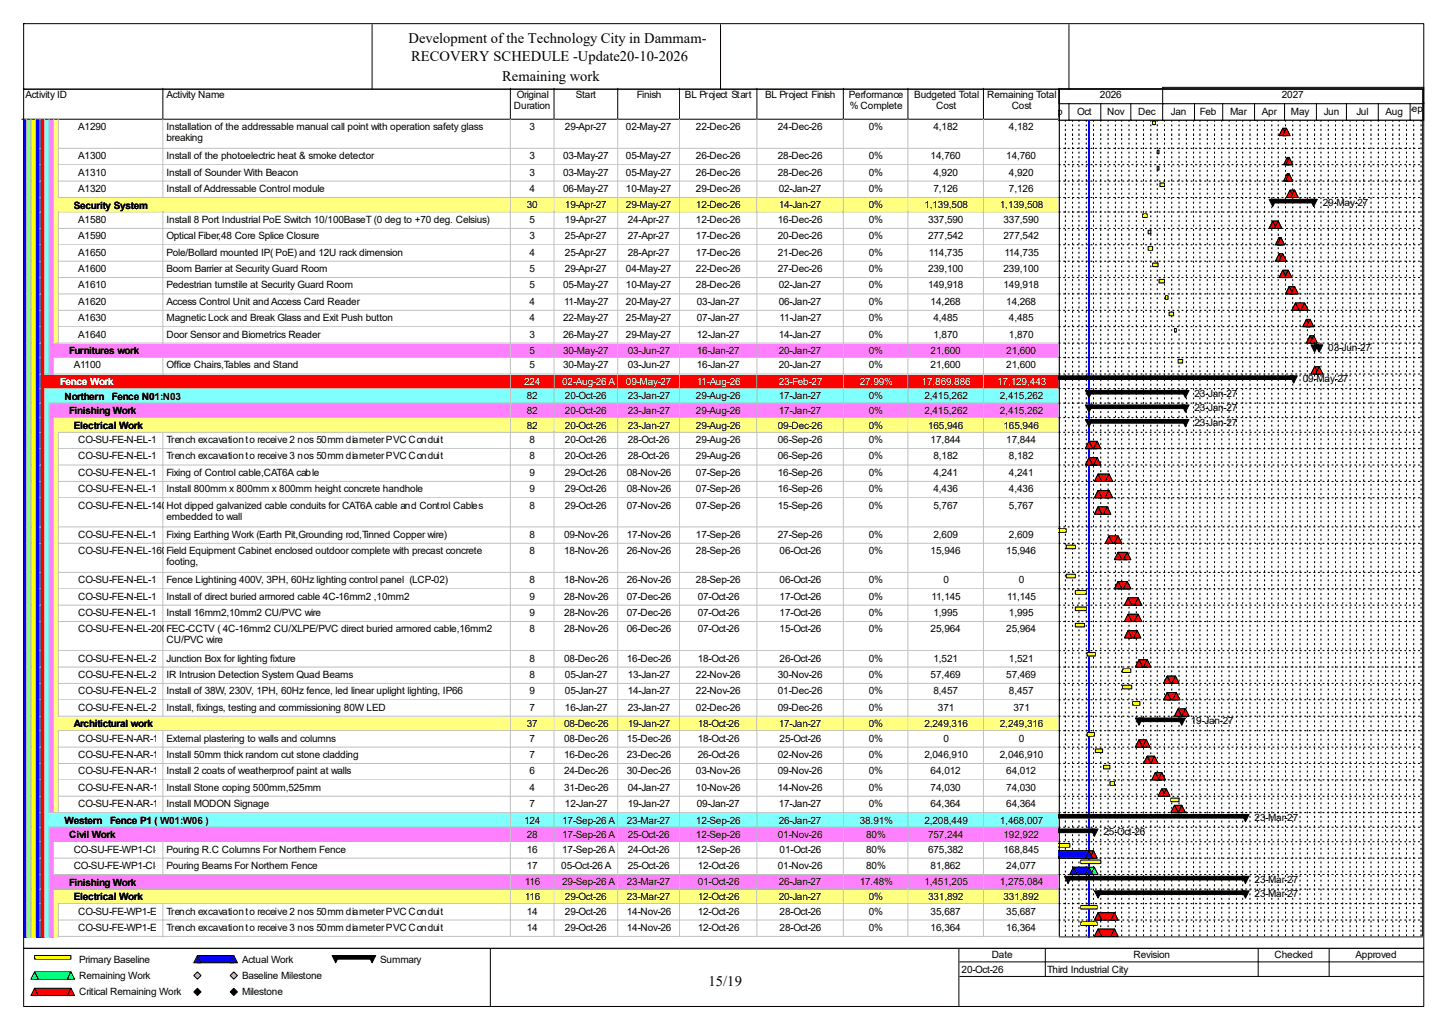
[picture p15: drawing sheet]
<svg xmlns="http://www.w3.org/2000/svg" width="420mm" height="297mm" viewBox="0 0 420 297" stroke-linecap="round" stroke-linejoin="round" font-family="sans-serif">
<defs><g id="words">
<g font-size="4.2">
<text x="118.4" y="12.4">Development of the Technology City in Dammam-</text>
<text x="119.2" y="17.7">RECOVERY SCHEDULE -Update20-10-2026</text>
<text x="145.5" y="23.5">Remaining work</text>
<text x="205.4" y="285.6">15/19</text>
</g>
<g font-size="2.9">
<text x="7.4" y="28.4">Activity ID</text>
<text x="48.3" y="28.4">Activity Name</text>
<text x="149.8" y="28.4">Original</text>
<text x="166.9" y="28.4">Start</text>
<text x="184.6" y="28.4">Finish</text>
<text x="198.5" y="28.4">BL Project Start</text>
<text x="221.8" y="28.4">BL Project Finish</text>
<text x="246" y="28.4">Performance</text>
<text x="265" y="28.4">Budgeted Total</text>
<text x="286.1" y="28.4">Remaining Total</text>
<text x="318.8" y="28.4">2026</text>
<text x="371.6" y="28.4">2027</text>
<text x="149" y="31.6">Duration</text>
<text x="246.3" y="31.6">% Complete</text>
<text x="271.4" y="31.6">Cost</text>
<text x="293.2" y="31.6">Cost</text>
<text x="303" y="33.2">Sep</text>
<text x="312.2" y="33.2">Oct</text>
<text x="320.9" y="33.2">Nov</text>
<text x="329.9" y="33.2">Dec</text>
<text x="339.4" y="33.2">Jan</text>
<text x="347.8" y="33.2">Feb</text>
<text x="356.5" y="33.2">Mar</text>
<text x="365.8" y="33.2">Apr</text>
<text x="374.2" y="33.2">May</text>
<text x="383.7" y="33.2">Jun</text>
<text x="393.1" y="33.2">Jul</text>
<text x="401.6" y="33.2">Aug</text>
<text x="407.4" y="32.4">Sep</text>
<text x="22.7" y="37.7">A1290</text>
<text x="48.3" y="37.7">Installation of the addressable manual call point with operation safety glass</text>
<text x="48.3" y="40.9">breaking</text>
<text x="153.5" y="37.7">3</text>
<text x="163.7" y="37.7">29-Apr-27</text>
<text x="181.4" y="37.7">02-May-27</text>
<text x="201.7" y="37.7">22-Dec-26</text>
<text x="225.5" y="37.7">24-Dec-26</text>
<text x="251.8" y="37.7">0%</text>
<text x="270.6" y="37.7">4,182</text>
<text x="292.4" y="37.7">4,182</text>
<text x="22.7" y="46.1">A1300</text>
<text x="48.3" y="46.1">Install of the photoelectric heat &amp; smoke detector</text>
<text x="153.5" y="46.1">3</text>
<text x="163.2" y="46.1">03-May-27</text>
<text x="181.4" y="46.1">05-May-27</text>
<text x="201.7" y="46.1">26-Dec-26</text>
<text x="225.5" y="46.1">28-Dec-26</text>
<text x="251.8" y="46.1">0%</text>
<text x="269.7" y="46.1">14,760</text>
<text x="291.6" y="46.1">14,760</text>
<text x="22.7" y="50.9">A1310</text>
<text x="48.3" y="50.9">Install of Sounder With Beacon</text>
<text x="153.5" y="50.9">3</text>
<text x="163.2" y="50.9">03-May-27</text>
<text x="181.4" y="50.9">05-May-27</text>
<text x="201.7" y="50.9">26-Dec-26</text>
<text x="225.5" y="50.9">28-Dec-26</text>
<text x="251.8" y="50.9">0%</text>
<text x="270.6" y="50.9">4,920</text>
<text x="292.4" y="50.9">4,920</text>
<text x="22.7" y="55.6">A1320</text>
<text x="48.3" y="55.6">Install of Addressable Control module</text>
<text x="153.5" y="55.6">4</text>
<text x="163.2" y="55.6">06-May-27</text>
<text x="181.4" y="55.6">10-May-27</text>
<text x="201.7" y="55.6">29-Dec-26</text>
<text x="225.7" y="55.6">02-Jan-27</text>
<text x="251.8" y="55.6">0%</text>
<text x="270.6" y="55.6">7,126</text>
<text x="292.4" y="55.6">7,126</text>
<text x="383.4" y="59.6">29-May-27</text>
<text x="21.4" y="60.5">Security System</text>
<text x="22.7" y="64.6">A1580</text>
<text x="48.3" y="64.6">Install 8 Port Industrial PoE Switch 10/100BaseT (0 deg to +70 deg. Celsius)</text>
<text x="152.7" y="60.4">30</text>
<text x="153.5" y="64.6">5</text>
<text x="163.7" y="60.4">19-Apr-27</text>
<text x="163.7" y="64.6">19-Apr-27</text>
<text x="181.4" y="60.4">29-May-27</text>
<text x="181.9" y="64.6">24-Apr-27</text>
<text x="201.7" y="60.4">12-Dec-26</text>
<text x="201.7" y="64.6">12-Dec-26</text>
<text x="225.5" y="64.6">16-Dec-26</text>
<text x="225.7" y="60.4">14-Jan-27</text>
<text x="251.8" y="60.4">0%</text>
<text x="251.8" y="64.6">0%</text>
<text x="267.9" y="60.4">1,139,508</text>
<text x="269" y="64.6">337,590</text>
<text x="289.8" y="60.4">1,139,508</text>
<text x="290.9" y="64.6">337,590</text>
<text x="22.7" y="69.3">A1590</text>
<text x="48.3" y="69.3">Optical Fiber,48 Core Splice Closure</text>
<text x="153.5" y="69.3">3</text>
<text x="163.7" y="69.3">25-Apr-27</text>
<text x="181.9" y="69.3">27-Apr-27</text>
<text x="201.7" y="69.3">17-Dec-26</text>
<text x="225.5" y="69.3">20-Dec-26</text>
<text x="251.8" y="69.3">0%</text>
<text x="269" y="69.3">277,542</text>
<text x="290.9" y="69.3">277,542</text>
<text x="22.7" y="74.1">A1650</text>
<text x="48.3" y="74.1">Pole/Bollard mounted IP( PoE) and 12U rack dimension</text>
<text x="153.5" y="74.1">4</text>
<text x="163.7" y="74.1">25-Apr-27</text>
<text x="181.9" y="74.1">28-Apr-27</text>
<text x="201.7" y="74.1">17-Dec-26</text>
<text x="225.5" y="74.1">21-Dec-26</text>
<text x="251.8" y="74.1">0%</text>
<text x="269.2" y="74.1">114,735</text>
<text x="291.1" y="74.1">114,735</text>
<text x="22.7" y="78.8">A1600</text>
<text x="22.7" y="83.6">A1610</text>
<text x="48.3" y="78.8">Boom Barrier at Security Guard Room</text>
<text x="48.3" y="83.6">Pedestrian turnstile at Security Guard Room</text>
<text x="153.5" y="78.8">5</text>
<text x="153.5" y="83.6">5</text>
<text x="163.2" y="83.6">05-May-27</text>
<text x="163.7" y="78.8">29-Apr-27</text>
<text x="181.4" y="78.8">04-May-27</text>
<text x="181.4" y="83.6">10-May-27</text>
<text x="201.7" y="78.8">22-Dec-26</text>
<text x="201.7" y="83.6">28-Dec-26</text>
<text x="225.5" y="78.8">27-Dec-26</text>
<text x="225.7" y="83.6">02-Jan-27</text>
<text x="251.8" y="78.8">0%</text>
<text x="251.8" y="83.6">0%</text>
<text x="269" y="78.8">239,100</text>
<text x="269" y="83.6">149,918</text>
<text x="290.9" y="78.8">239,100</text>
<text x="290.9" y="83.6">149,918</text>
<text x="22.7" y="88.3">A1620</text>
<text x="48.3" y="88.3">Access Control Unit and Access Card Reader</text>
<text x="153.5" y="88.3">4</text>
<text x="163.5" y="88.3">11-May-27</text>
<text x="181.4" y="88.3">20-May-27</text>
<text x="202" y="88.3">03-Jan-27</text>
<text x="225.7" y="88.3">06-Jan-27</text>
<text x="251.8" y="88.3">0%</text>
<text x="269.7" y="88.3">14,268</text>
<text x="291.6" y="88.3">14,268</text>
<text x="22.7" y="93.1">A1630</text>
<text x="48.3" y="93.1">Magnetic Lock and Break Glass and Exit Push button</text>
<text x="153.5" y="93.1">4</text>
<text x="163.2" y="93.1">22-May-27</text>
<text x="181.4" y="93.1">25-May-27</text>
<text x="202" y="93.1">07-Jan-27</text>
<text x="226" y="93.1">11-Jan-27</text>
<text x="251.8" y="93.1">0%</text>
<text x="270.6" y="93.1">4,485</text>
<text x="292.4" y="93.1">4,485</text>
<text x="22.7" y="97.8">A1640</text>
<text x="48.3" y="97.8">Door Sensor and Biometrics Reader</text>
<text x="153.5" y="97.8">3</text>
<text x="163.2" y="97.8">26-May-27</text>
<text x="181.4" y="97.8">29-May-27</text>
<text x="202" y="97.8">12-Jan-27</text>
<text x="225.7" y="97.8">14-Jan-27</text>
<text x="251.8" y="97.8">0%</text>
<text x="270.6" y="97.8">1,870</text>
<text x="292.4" y="97.8">1,870</text>
<text x="385" y="101.8">03-Jun-27</text>
<text x="20" y="102.7">Furnitures work</text>
<text x="21.4" y="106.8">A1100</text>
<text x="48.3" y="106.8">Office Chairs,Tables and Stand</text>
<text x="153.5" y="102.6">5</text>
<text x="153.5" y="106.8">5</text>
<text x="163.2" y="102.6">30-May-27</text>
<text x="163.2" y="106.8">30-May-27</text>
<text x="181.9" y="102.6">03-Jun-27</text>
<text x="181.9" y="106.8">03-Jun-27</text>
<text x="202" y="102.6">16-Jan-27</text>
<text x="202" y="106.8">16-Jan-27</text>
<text x="225.7" y="102.6">20-Jan-27</text>
<text x="225.7" y="106.8">20-Jan-27</text>
<text x="251.8" y="102.6">0%</text>
<text x="251.8" y="106.8">0%</text>
<text x="269.7" y="102.6">21,600</text>
<text x="269.7" y="106.8">21,600</text>
<text x="291.6" y="102.6">21,600</text>
<text x="291.6" y="106.8">21,600</text>
<text x="377.6" y="110.7">09-May-27</text>
<text x="18.7" y="115.8">Northern</text>
<text x="32.4" y="115.8">Fence N01:N03</text>
<text x="152.7" y="115.7">82</text>
<text x="152.7" y="120">82</text>
<text x="163.7" y="115.7">20-Oct-26</text>
<text x="163.7" y="120">20-Oct-26</text>
<text x="181.9" y="115.7">23-Jan-27</text>
<text x="181.9" y="120">23-Jan-27</text>
<text x="201.7" y="115.7">29-Aug-26</text>
<text x="201.7" y="120">29-Aug-26</text>
<text x="225.7" y="115.7">17-Jan-27</text>
<text x="225.7" y="120">17-Jan-27</text>
<text x="251.8" y="115.7">0%</text>
<text x="251.8" y="120">0%</text>
<text x="267.9" y="115.7">2,415,262</text>
<text x="267.9" y="120">2,415,262</text>
<text x="289.8" y="115.7">2,415,262</text>
<text x="289.8" y="120">2,415,262</text>
<text x="346.2" y="115">23-Jan-27</text>
<text x="346.2" y="119.2">23-Jan-27</text>
<text x="20" y="120.1">Finishing Work</text>
<text x="21.4" y="124.3">Electrical Work</text>
<text x="152.7" y="124.2">82</text>
<text x="163.7" y="124.2">20-Oct-26</text>
<text x="181.9" y="124.2">23-Jan-27</text>
<text x="201.7" y="124.2">29-Aug-26</text>
<text x="225.5" y="124.2">09-Dec-26</text>
<text x="251.8" y="124.2">0%</text>
<text x="269" y="124.2">165,946</text>
<text x="290.9" y="124.2">165,946</text>
<text x="346.2" y="123.4">23-Jan-27</text>
<text x="22.7" y="128.4">CO-SU-FE-N-EL-100Trench excavation to receive 2 nos 50mm diameter PVC Conduit</text>
<text x="153.5" y="128.4">8</text>
<text x="163.7" y="128.4">20-Oct-26</text>
<text x="181.9" y="128.4">28-Oct-26</text>
<text x="201.7" y="128.4">29-Aug-26</text>
<text x="225.5" y="128.4">06-Sep-26</text>
<text x="251.8" y="128.4">0%</text>
<text x="269.7" y="128.4">17,844</text>
<text x="291.6" y="128.4">17,844</text>
<text x="22.7" y="133.1">CO-SU-FE-N-EL-110</text>
<text x="22.7" y="137.9">CO-SU-FE-N-EL-120Fixing of Control cable,CAT6A cable</text>
<text x="48.3" y="133.1">Trench excavation to receive 3 nos 50mm diameter PVC Conduit</text>
<text x="153.5" y="133.1">8</text>
<text x="153.5" y="137.9">9</text>
<text x="163.7" y="133.1">20-Oct-26</text>
<text x="163.7" y="137.9">29-Oct-26</text>
<text x="181.7" y="137.9">08-Nov-26</text>
<text x="181.9" y="133.1">28-Oct-26</text>
<text x="201.7" y="133.1">29-Aug-26</text>
<text x="201.7" y="137.9">07-Sep-26</text>
<text x="225.5" y="133.1">06-Sep-26</text>
<text x="225.5" y="137.9">16-Sep-26</text>
<text x="251.8" y="133.1">0%</text>
<text x="251.8" y="137.9">0%</text>
<text x="270.6" y="133.1">8,182</text>
<text x="270.6" y="137.9">4,241</text>
<text x="292.4" y="133.1">8,182</text>
<text x="292.4" y="137.9">4,241</text>
<text x="22.7" y="142.7">CO-SU-FE-N-EL-130Install 800mm x 800mm x 800mm height concrete handhole</text>
<text x="153.5" y="142.7">9</text>
<text x="163.7" y="142.7">29-Oct-26</text>
<text x="181.7" y="142.7">08-Nov-26</text>
<text x="201.7" y="142.7">07-Sep-26</text>
<text x="225.5" y="142.7">16-Sep-26</text>
<text x="251.8" y="142.7">0%</text>
<text x="270.6" y="142.7">4,436</text>
<text x="292.4" y="142.7">4,436</text>
<text x="22.7" y="147.4">CO-SU-FE-N-EL-140Hot dipped galvanized cable conduits for CAT6A cable and Control Cables</text>
<text x="153.5" y="147.4">8</text>
<text x="163.7" y="147.4">29-Oct-26</text>
<text x="181.7" y="147.4">07-Nov-26</text>
<text x="201.7" y="147.4">07-Sep-26</text>
<text x="225.5" y="147.4">15-Sep-26</text>
<text x="251.8" y="147.4">0%</text>
<text x="270.6" y="147.4">5,767</text>
<text x="292.4" y="147.4">5,767</text>
<text x="22.7" y="155.8">CO-SU-FE-N-EL-150Fixing Earthing Work (Earth Pit,Grounding rod,Tinned Copper wire)</text>
<text x="48.3" y="150.5">embedded to wall</text>
<text x="153.5" y="155.8">8</text>
<text x="163.5" y="155.8">09-Nov-26</text>
<text x="181.7" y="155.8">17-Nov-26</text>
<text x="201.7" y="155.8">17-Sep-26</text>
<text x="225.5" y="155.8">27-Sep-26</text>
<text x="251.8" y="155.8">0%</text>
<text x="270.6" y="155.8">2,609</text>
<text x="292.4" y="155.8">2,609</text>
<text x="22.7" y="160.6">CO-SU-FE-N-EL-160Field Equipment Cabinet enclosed outdoor complete with precast concrete</text>
<text x="153.5" y="160.6">8</text>
<text x="163.5" y="160.6">18-Nov-26</text>
<text x="181.7" y="160.6">26-Nov-26</text>
<text x="201.7" y="160.6">28-Sep-26</text>
<text x="226" y="160.6">06-Oct-26</text>
<text x="251.8" y="160.6">0%</text>
<text x="269.7" y="160.6">15,946</text>
<text x="291.6" y="160.6">15,946</text>
<text x="48.3" y="163.7">footing,</text>
<text x="22.7" y="169">CO-SU-FE-N-EL-170Fence Lightining 400V, 3PH, 60Hz lighting control panel (LCP-02)</text>
<text x="22.7" y="173.8">CO-SU-FE-N-EL-180Install of direct buried armored cable 4C-16mm2 ,10mm2</text>
<text x="153.5" y="169">8</text>
<text x="153.5" y="173.8">9</text>
<text x="163.5" y="169">18-Nov-26</text>
<text x="163.5" y="173.8">28-Nov-26</text>
<text x="181.7" y="169">26-Nov-26</text>
<text x="181.7" y="173.8">07-Dec-26</text>
<text x="201.7" y="169">28-Sep-26</text>
<text x="202.3" y="173.8">07-Oct-26</text>
<text x="226" y="169">06-Oct-26</text>
<text x="226" y="173.8">17-Oct-26</text>
<text x="251.8" y="169">0%</text>
<text x="251.8" y="173.8">0%</text>
<text x="270" y="173.8">11,145</text>
<text x="273.4" y="169">0</text>
<text x="291.9" y="173.8">11,145</text>
<text x="295.3" y="169">0</text>
<text x="22.7" y="178.5">CO-SU-FE-N-EL-190Install 16mm2,10mm2 CU/PVC wire</text>
<text x="153.5" y="178.5">9</text>
<text x="163.5" y="178.5">28-Nov-26</text>
<text x="181.7" y="178.5">07-Dec-26</text>
<text x="202.3" y="178.5">07-Oct-26</text>
<text x="226" y="178.5">17-Oct-26</text>
<text x="251.8" y="178.5">0%</text>
<text x="270.6" y="178.5">1,995</text>
<text x="292.4" y="178.5">1,995</text>
<text x="22.7" y="183.3">CO-SU-FE-N-EL-200FEC-CCTV ( 4C-16mm2 CU/XLPE/PVC direct buried armored cable,16mm2</text>
<text x="153.5" y="183.3">8</text>
<text x="163.5" y="183.3">28-Nov-26</text>
<text x="181.7" y="183.3">06-Dec-26</text>
<text x="202.3" y="183.3">07-Oct-26</text>
<text x="226" y="183.3">15-Oct-26</text>
<text x="251.8" y="183.3">0%</text>
<text x="269.7" y="183.3">25,964</text>
<text x="291.6" y="183.3">25,964</text>
<text x="22.7" y="191.7">CO-SU-FE-N-EL-210Junction Box for lighting fixture</text>
<text x="48.3" y="186.4">CU/PVC wire</text>
<text x="153.5" y="191.7">8</text>
<text x="163.5" y="191.7">08-Dec-26</text>
<text x="181.7" y="191.7">16-Dec-26</text>
<text x="202.3" y="191.7">18-Oct-26</text>
<text x="226" y="191.7">26-Oct-26</text>
<text x="251.8" y="191.7">0%</text>
<text x="270.6" y="191.7">1,521</text>
<text x="292.4" y="191.7">1,521</text>
<text x="22.7" y="196.4">CO-SU-FE-N-EL-220IR Intrusion Detection System Quad Beams</text>
<text x="153.5" y="196.4">8</text>
<text x="163.7" y="196.4">05-Jan-27</text>
<text x="181.9" y="196.4">13-Jan-27</text>
<text x="201.7" y="196.4">22-Nov-26</text>
<text x="225.5" y="196.4">30-Nov-26</text>
<text x="251.8" y="196.4">0%</text>
<text x="269.7" y="196.4">57,469</text>
<text x="291.6" y="196.4">57,469</text>
<text x="22.7" y="201.2">CO-SU-FE-N-EL-230Install of 38W, 230V, 1PH, 60Hz fence, led linear uplight lighting, IP66</text>
<text x="153.5" y="201.2">9</text>
<text x="163.7" y="201.2">05-Jan-27</text>
<text x="181.9" y="201.2">14-Jan-27</text>
<text x="201.7" y="201.2">22-Nov-26</text>
<text x="225.5" y="201.2">01-Dec-26</text>
<text x="251.8" y="201.2">0%</text>
<text x="270.6" y="201.2">8,457</text>
<text x="292.4" y="201.2">8,457</text>
<text x="22.7" y="206">CO-SU-FE-N-EL-240Install, fixings, testing and commissioning 80W LED</text>
<text x="153.5" y="206">7</text>
<text x="163.7" y="206">16-Jan-27</text>
<text x="181.9" y="206">23-Jan-27</text>
<text x="201.7" y="206">02-Dec-26</text>
<text x="225.5" y="206">09-Dec-26</text>
<text x="251.8" y="206">0%</text>
<text x="271.9" y="206">371</text>
<text x="293.8" y="206">371</text>
<text x="345.2" y="209.9">19-Jan-27</text>
<text x="21.4" y="210.8">Architictural work</text>
<text x="22.7" y="214.9">CO-SU-FE-N-AR-110External plastering to walls and columns</text>
<text x="152.7" y="210.7">37</text>
<text x="153.5" y="214.9">7</text>
<text x="163.5" y="210.7">08-Dec-26</text>
<text x="163.5" y="214.9">08-Dec-26</text>
<text x="181.7" y="214.9">15-Dec-26</text>
<text x="181.9" y="210.7">19-Jan-27</text>
<text x="202.3" y="210.7">18-Oct-26</text>
<text x="202.3" y="214.9">18-Oct-26</text>
<text x="225.7" y="210.7">17-Jan-27</text>
<text x="226" y="214.9">25-Oct-26</text>
<text x="251.8" y="210.7">0%</text>
<text x="251.8" y="214.9">0%</text>
<text x="267.9" y="210.7">2,249,316</text>
<text x="273.4" y="214.9">0</text>
<text x="289.8" y="210.7">2,249,316</text>
<text x="295.3" y="214.9">0</text>
<text x="22.7" y="219.6">CO-SU-FE-N-AR-120Install 50mm thick random cut stone cladding</text>
<text x="153.5" y="219.6">7</text>
<text x="163.5" y="219.6">16-Dec-26</text>
<text x="181.7" y="219.6">23-Dec-26</text>
<text x="202.3" y="219.6">26-Oct-26</text>
<text x="225.5" y="219.6">02-Nov-26</text>
<text x="251.8" y="219.6">0%</text>
<text x="267.9" y="219.6">2,046,910</text>
<text x="289.8" y="219.6">2,046,910</text>
<text x="22.7" y="224.4">CO-SU-FE-N-AR-130Install 2 coats of weatherproof paint at walls</text>
<text x="153.5" y="224.4">6</text>
<text x="163.5" y="224.4">24-Dec-26</text>
<text x="181.7" y="224.4">30-Dec-26</text>
<text x="201.7" y="224.4">03-Nov-26</text>
<text x="225.5" y="224.4">09-Nov-26</text>
<text x="251.8" y="224.4">0%</text>
<text x="269.7" y="224.4">64,012</text>
<text x="291.6" y="224.4">64,012</text>
<text x="22.7" y="229.2">CO-SU-FE-N-AR-140Install Stone coping 500mm,525mm</text>
<text x="22.7" y="233.9">CO-SU-FE-N-AR-150Install MODON Signage</text>
<text x="153.5" y="229.2">4</text>
<text x="153.5" y="233.9">7</text>
<text x="163.5" y="229.2">31-Dec-26</text>
<text x="163.7" y="233.9">12-Jan-27</text>
<text x="181.9" y="229.2">04-Jan-27</text>
<text x="181.9" y="233.9">19-Jan-27</text>
<text x="201.7" y="229.2">10-Nov-26</text>
<text x="202" y="233.9">09-Jan-27</text>
<text x="225.5" y="229.2">14-Nov-26</text>
<text x="225.7" y="233.9">17-Jan-27</text>
<text x="251.8" y="229.2">0%</text>
<text x="251.8" y="233.9">0%</text>
<text x="269.7" y="229.2">74,030</text>
<text x="269.7" y="233.9">64,364</text>
<text x="291.6" y="229.2">74,030</text>
<text x="291.6" y="233.9">64,364</text>
<text x="18.7" y="238.7">Western</text>
<text x="31.9" y="238.7">Fence P1 ( W01:W06 )</text>
<text x="151.9" y="238.6">124</text>
<text x="162.9" y="238.6">17-Sep-26 A</text>
<text x="181.7" y="238.6">23-Mar-27</text>
<text x="201.7" y="238.6">12-Sep-26</text>
<text x="225.7" y="238.6">26-Jan-27</text>
<text x="249.2" y="238.6">38.91%</text>
<text x="267.9" y="238.6">2,208,449</text>
<text x="289.8" y="238.6">1,468,007</text>
<text x="363.6" y="237.8">23-Mar-27</text>
<text x="20" y="243">Civil Work</text>
<text x="152.7" y="242.9">28</text>
<text x="162.9" y="242.9">17-Sep-26 A</text>
<text x="181.9" y="242.9">25-Oct-26</text>
<text x="201.7" y="242.9">12-Sep-26</text>
<text x="225.5" y="242.9">01-Nov-26</text>
<text x="251" y="242.9">80%</text>
<text x="269" y="242.9">757,244</text>
<text x="290.9" y="242.9">192,922</text>
<text x="319.9" y="242.1">25-Oct-26</text>
<text x="21.4" y="247.1">CO-SU-FE-WP1-CI-180</text>
<text x="21.4" y="251.8">CO-SU-FE-WP1-CI-190</text>
<text x="48.3" y="247.1">Pouring R.C Columns For Northern Fence</text>
<text x="48.3" y="251.8">Pouring Beams For Northern Fence</text>
<text x="152.7" y="247.1">16</text>
<text x="152.7" y="251.8">17</text>
<text x="162.7" y="251.8">05-Oct-26 A</text>
<text x="162.9" y="247.1">17-Sep-26 A</text>
<text x="181.9" y="247.1">24-Oct-26</text>
<text x="181.9" y="251.8">25-Oct-26</text>
<text x="201.7" y="247.1">12-Sep-26</text>
<text x="202.3" y="251.8">12-Oct-26</text>
<text x="225.5" y="251.8">01-Nov-26</text>
<text x="226" y="247.1">01-Oct-26</text>
<text x="251" y="247.1">80%</text>
<text x="251" y="251.8">80%</text>
<text x="269" y="247.1">675,382</text>
<text x="269.7" y="251.8">81,862</text>
<text x="290.9" y="247.1">168,845</text>
<text x="291.6" y="251.8">24,077</text>
<text x="20" y="256.6">Finishing Work</text>
<text x="152.1" y="256.5">116</text>
<text x="162.9" y="256.5">29-Sep-26 A</text>
<text x="181.7" y="256.5">23-Mar-27</text>
<text x="202.3" y="256.5">01-Oct-26</text>
<text x="225.7" y="256.5">26-Jan-27</text>
<text x="249.2" y="256.5">17.48%</text>
<text x="267.9" y="256.5">1,451,205</text>
<text x="289.8" y="256.5">1,275,084</text>
<text x="363.6" y="255.8">23-Mar-27</text>
<text x="21.4" y="260.9">Electrical Work</text>
<text x="152.1" y="260.8">116</text>
<text x="163.7" y="260.8">29-Oct-26</text>
<text x="181.7" y="260.8">23-Mar-27</text>
<text x="202.3" y="260.8">12-Oct-26</text>
<text x="225.7" y="260.8">20-Jan-27</text>
<text x="251.8" y="260.8">0%</text>
<text x="269" y="260.8">331,892</text>
<text x="290.9" y="260.8">331,892</text>
<text x="363.6" y="260">23-Mar-27</text>
<text x="22.7" y="265">CO-SU-FE-WP1-EL-260</text>
<text x="22.7" y="269.7">CO-SU-FE-WP1-EL-320</text>
<text x="48.3" y="265">Trench excavation to receive 2 nos 50mm diameter PVC Conduit</text>
<text x="48.3" y="269.7">Trench excavation to receive 3 nos 50mm diameter PVC Conduit</text>
<text x="152.7" y="265">14</text>
<text x="152.7" y="269.7">14</text>
<text x="163.7" y="265">29-Oct-26</text>
<text x="163.7" y="269.7">29-Oct-26</text>
<text x="181.7" y="265">14-Nov-26</text>
<text x="181.7" y="269.7">14-Nov-26</text>
<text x="202.3" y="265">12-Oct-26</text>
<text x="202.3" y="269.7">12-Oct-26</text>
<text x="226" y="265">28-Oct-26</text>
<text x="226" y="269.7">28-Oct-26</text>
<text x="251.8" y="265">0%</text>
<text x="251.8" y="269.7">0%</text>
<text x="269.7" y="265">35,687</text>
<text x="269.7" y="269.7">16,364</text>
<text x="291.6" y="265">35,687</text>
<text x="291.6" y="269.7">16,364</text>
<text x="22.9" y="279">Primary Baseline</text>
<text x="70.1" y="279">Actual Work</text>
<text x="110.2" y="279">Summary</text>
<text x="278.7" y="281.9">20-Oct-26</text>
<text x="287.4" y="277.7">Date</text>
<text x="303.5" y="281.9">Third Industrial City</text>
<text x="328.5" y="277.7">Revision</text>
<text x="369.4" y="277.7">Checked</text>
<text x="392.9" y="277.7">Approved</text>
<text x="22.9" y="283.7">Remaining Work</text>
<text x="70.1" y="283.7">Baseline Milestone</text>
<text x="22.9" y="288.5">Critical Remaining Work</text>
<text x="70.1" y="288.5">Milestone</text>
</g>
<g font-size="2.9" fill="#fff">
<text x="17.4" y="111.6">Fence Work</text>
<text x="151.9" y="111.5">224</text>
<text x="162.9" y="111.5">02-Aug-26 A</text>
<text x="181.4" y="111.5">09-May-27</text>
<text x="202" y="111.5">11-Aug-26</text>
<text x="225.7" y="111.5">23-Feb-27</text>
<text x="249.2" y="111.5">27.99%</text>
<text x="267.1" y="111.5">17,869,886</text>
<text x="289" y="111.5">17,129,443</text>
</g>
</g></defs>
<path d="M47.2 25.6v8.9h-40.9" fill="none" stroke="#000" stroke-width=".29"/>
<path d="M47.5 25.6h100.7v9.2h-100.7z" fill="#fff"/>
<path d="M147.9 25.6v8.9h-100.7" fill="none" stroke="#000" stroke-width=".29"/>
<path d="M148.2 25.6h12.7v9.2h-12.7z" fill="#fff"/>
<path d="M160.6 25.6v8.9h-12.7" fill="none" stroke="#000" stroke-width=".29"/>
<path d="M160.9 25.6h18.4v9.2h-18.4z" fill="#fff"/>
<path d="M179 25.6v8.9h-18.4" fill="none" stroke="#000" stroke-width=".29"/>
<path d="M179.3 25.6h17.9v9.2h-17.9z" fill="#fff"/>
<path d="M197 25.6v8.9h-18" fill="none" stroke="#000" stroke-width=".29"/>
<path d="M197.2 25.6h22.5v9.2h-22.5z" fill="#fff"/>
<path d="M219.4 25.6v8.9h-22.4" fill="none" stroke="#000" stroke-width=".29"/>
<path d="M219.7 25.6h25v9.2h-25z" fill="#fff"/>
<path d="M244.4 25.6v8.9h-25" fill="none" stroke="#000" stroke-width=".29"/>
<path d="M244.7 25.6h18.7v9.2h-18.7z" fill="#fff"/>
<path d="M263.2 25.6v8.9h-18.8" fill="none" stroke="#000" stroke-width=".29"/>
<path d="M263.4 25.6h21.9v9.2h-21.9z" fill="#fff"/>
<path d="M285 25.6v8.9h-21.8" fill="none" stroke="#000" stroke-width=".29"/>
<path d="M285.3 25.6h21.9v9.2h-21.9z" fill="#fff"/>
<path d="M306.9 25.6v8.9h-21.9" fill="none" stroke="#000" stroke-width=".29"/>
<path d="M6.6 34.8h1.3v8.5h-1.3z" fill="#00f"/>
<path d="M7.6 34.5v8.7" fill="none" stroke="#c0c0c0" stroke-width=".29"/>
<path d="M7.9 34.8h1.3v8.5h-1.3z" fill="#80ff80"/>
<path d="M9 34.5v8.7" fill="none" stroke="#c0c0c0" stroke-width=".29"/>
<path d="M9.2 34.8h1.3v8.5h-1.3z" fill="#ff0"/>
<path d="M10.3 34.5v8.7" fill="none" stroke="#c0c0c0" stroke-width=".29"/>
<path d="M10.5 34.8h1.4v8.5h-1.4z" fill="#00f"/>
<path d="M11.6 34.5v8.7" fill="none" stroke="#c0c0c0" stroke-width=".29"/>
<path d="M11.9 34.8h1.3v8.5h-1.3z" fill="#f00"/>
<path d="M12.9 34.5v8.7" fill="none" stroke="#c0c0c0" stroke-width=".29"/>
<path d="M13.2 34.8h1.3v8.5h-1.3z" fill="#80ffff"/>
<path d="M14.2 34.5v8.7" fill="none" stroke="#c0c0c0" stroke-width=".29"/>
<path d="M14.5 34.8h1.3v8.5h-1.3z" fill="#ff80ff"/>
<path d="M15.6 34.5v8.7" fill="none" stroke="#c0c0c0" stroke-width=".29"/>
<path d="M15.8 34.8h1.3v8.5h-1.3z" fill="#ffff80"/>
<path d="M16.9 34.5v8.7" fill="none" stroke="#c0c0c0" stroke-width=".29"/>
<path d="M17.1 34.8h30.4v8.5h-30.4z" fill="#fff"/>
<path d="M47.2 34.5v8.7M16.9 43h30.6" fill="none" stroke="#c0c0c0" stroke-width=".29"/>
<path d="M47.5 34.8h100.7v8.5h-100.7z" fill="#fff"/>
<path d="M147.9 34.5v8.5h-100.4" fill="none" stroke="#c0c0c0" stroke-width=".29"/>
<path d="M148.2 34.8h12.7v8.5h-12.7z" fill="#fff"/>
<path d="M160.6 34.5v8.5h-12.4" fill="none" stroke="#c0c0c0" stroke-width=".29"/>
<path d="M160.9 34.8h18.4v8.5h-18.4z" fill="#fff"/>
<path d="M179 34.5v8.5h-18.1" fill="none" stroke="#c0c0c0" stroke-width=".29"/>
<path d="M179.3 34.8h17.9v8.5h-17.9z" fill="#fff"/>
<path d="M197 34.5v8.5h-17.7" fill="none" stroke="#c0c0c0" stroke-width=".29"/>
<path d="M197.2 34.8h22.5v8.5h-22.5z" fill="#fff"/>
<path d="M219.4 34.5v8.5h-22.2" fill="none" stroke="#c0c0c0" stroke-width=".29"/>
<path d="M219.7 34.8h25v8.5h-25z" fill="#fff"/>
<path d="M244.4 34.5v8.5h-24.7" fill="none" stroke="#c0c0c0" stroke-width=".29"/>
<path d="M244.7 34.8h18.7v8.5h-18.7z" fill="#fff"/>
<path d="M263.2 34.5v8.5h-18.5" fill="none" stroke="#c0c0c0" stroke-width=".29"/>
<path d="M263.4 34.8h21.9v8.5h-21.9z" fill="#fff"/>
<path d="M285 34.5v8.5h-21.6" fill="none" stroke="#c0c0c0" stroke-width=".29"/>
<path d="M285.3 34.8h21.9v8.5h-21.9z" fill="#fff"/>
<path d="M306.9 34.5v8.5h-21.6" fill="none" stroke="#c0c0c0" stroke-width=".29"/>
<path d="M6.6 43.3h1.3v4.7h-1.3z" fill="#00f"/>
<path d="M7.6 43v5" fill="none" stroke="#c0c0c0" stroke-width=".29"/>
<path d="M7.9 43.3h1.3v4.7h-1.3z" fill="#80ff80"/>
<path d="M9 43v5" fill="none" stroke="#c0c0c0" stroke-width=".29"/>
<path d="M9.2 43.3h1.3v4.7h-1.3z" fill="#ff0"/>
<path d="M10.3 43v5" fill="none" stroke="#c0c0c0" stroke-width=".29"/>
<path d="M10.5 43.3h1.4v4.7h-1.4z" fill="#00f"/>
<path d="M11.6 43v5" fill="none" stroke="#c0c0c0" stroke-width=".29"/>
<path d="M11.9 43.3h1.3v4.7h-1.3z" fill="#f00"/>
<path d="M12.9 43v5" fill="none" stroke="#c0c0c0" stroke-width=".29"/>
<path d="M13.2 43.3h1.3v4.7h-1.3z" fill="#80ffff"/>
<path d="M14.2 43v5" fill="none" stroke="#c0c0c0" stroke-width=".29"/>
<path d="M14.5 43.3h1.3v4.7h-1.3z" fill="#ff80ff"/>
<path d="M15.6 43v5" fill="none" stroke="#c0c0c0" stroke-width=".29"/>
<path d="M15.8 43.3h1.3v4.7h-1.3z" fill="#ffff80"/>
<path d="M16.9 43v5" fill="none" stroke="#c0c0c0" stroke-width=".29"/>
<path d="M17.1 43.3h30.4v4.7h-30.4z" fill="#fff"/>
<path d="M16.9 47.7h30.6M47.2 43v5" fill="none" stroke="#c0c0c0" stroke-width=".29"/>
<path d="M47.5 43.3h100.7v4.7h-100.7z" fill="#fff"/>
<path d="M147.9 43v4.7h-100.4" fill="none" stroke="#c0c0c0" stroke-width=".29"/>
<path d="M148.2 43.3h12.7v4.7h-12.7z" fill="#fff"/>
<path d="M160.6 43v4.7h-12.4" fill="none" stroke="#c0c0c0" stroke-width=".29"/>
<path d="M160.9 43.3h18.4v4.7h-18.4z" fill="#fff"/>
<path d="M179 43v4.7h-18.1" fill="none" stroke="#c0c0c0" stroke-width=".29"/>
<path d="M179.3 43.3h17.9v4.7h-17.9z" fill="#fff"/>
<path d="M197 43v4.7h-17.7" fill="none" stroke="#c0c0c0" stroke-width=".29"/>
<path d="M197.2 43.3h22.5v4.7h-22.5z" fill="#fff"/>
<path d="M219.4 43v4.7h-22.2" fill="none" stroke="#c0c0c0" stroke-width=".29"/>
<path d="M219.7 43.3h25v4.7h-25z" fill="#fff"/>
<path d="M244.4 43v4.7h-24.7" fill="none" stroke="#c0c0c0" stroke-width=".29"/>
<path d="M244.7 43.3h18.7v4.7h-18.7z" fill="#fff"/>
<path d="M263.2 43v4.7h-18.5" fill="none" stroke="#c0c0c0" stroke-width=".29"/>
<path d="M263.4 43.3h21.9v4.7h-21.9z" fill="#fff"/>
<path d="M285 43v4.7h-21.6" fill="none" stroke="#c0c0c0" stroke-width=".29"/>
<path d="M285.3 43.3h21.9v4.7h-21.9z" fill="#fff"/>
<path d="M306.9 43v4.7h-21.6" fill="none" stroke="#c0c0c0" stroke-width=".29"/>
<path d="M6.6 48h1.3v4.7h-1.3z" fill="#00f"/>
<path d="M7.6 47.7v5" fill="none" stroke="#c0c0c0" stroke-width=".29"/>
<path d="M7.9 48h1.3v4.7h-1.3z" fill="#80ff80"/>
<path d="M9 47.7v5" fill="none" stroke="#c0c0c0" stroke-width=".29"/>
<path d="M9.2 48h1.3v4.7h-1.3z" fill="#ff0"/>
<path d="M10.3 47.7v5" fill="none" stroke="#c0c0c0" stroke-width=".29"/>
<path d="M10.5 48h1.4v4.7h-1.4z" fill="#00f"/>
<path d="M11.6 47.7v5" fill="none" stroke="#c0c0c0" stroke-width=".29"/>
<path d="M11.9 48h1.3v4.7h-1.3z" fill="#f00"/>
<path d="M12.9 47.7v5" fill="none" stroke="#c0c0c0" stroke-width=".29"/>
<path d="M13.2 48h1.3v4.7h-1.3z" fill="#80ffff"/>
<path d="M14.2 47.7v5" fill="none" stroke="#c0c0c0" stroke-width=".29"/>
<path d="M14.5 48h1.3v4.7h-1.3z" fill="#ff80ff"/>
<path d="M15.6 47.7v5" fill="none" stroke="#c0c0c0" stroke-width=".29"/>
<path d="M15.8 48h1.3v4.7h-1.3z" fill="#ffff80"/>
<path d="M16.9 47.7v5" fill="none" stroke="#c0c0c0" stroke-width=".29"/>
<path d="M17.1 48h30.4v4.7h-30.4z" fill="#fff"/>
<path d="M16.9 52.5h30.6M47.2 47.7v5" fill="none" stroke="#c0c0c0" stroke-width=".29"/>
<path d="M47.5 48h100.7v4.7h-100.7z" fill="#fff"/>
<path d="M147.9 47.7v4.8h-100.4" fill="none" stroke="#c0c0c0" stroke-width=".29"/>
<path d="M148.2 48h12.7v4.7h-12.7z" fill="#fff"/>
<path d="M160.6 47.7v4.8h-12.4" fill="none" stroke="#c0c0c0" stroke-width=".29"/>
<path d="M160.9 48h18.4v4.7h-18.4z" fill="#fff"/>
<path d="M179 47.7v4.8h-18.1" fill="none" stroke="#c0c0c0" stroke-width=".29"/>
<path d="M179.3 48h17.9v4.7h-17.9z" fill="#fff"/>
<path d="M197 47.7v4.8h-17.7" fill="none" stroke="#c0c0c0" stroke-width=".29"/>
<path d="M197.2 48h22.5v4.7h-22.5z" fill="#fff"/>
<path d="M219.4 47.7v4.8h-22.2" fill="none" stroke="#c0c0c0" stroke-width=".29"/>
<path d="M219.7 48h25v4.7h-25z" fill="#fff"/>
<path d="M244.4 47.7v4.8h-24.7" fill="none" stroke="#c0c0c0" stroke-width=".29"/>
<path d="M244.7 48h18.7v4.7h-18.7z" fill="#fff"/>
<path d="M263.2 47.7v4.8h-18.5" fill="none" stroke="#c0c0c0" stroke-width=".29"/>
<path d="M263.4 48h21.9v4.7h-21.9z" fill="#fff"/>
<path d="M285 47.7v4.8h-21.6" fill="none" stroke="#c0c0c0" stroke-width=".29"/>
<path d="M285.3 48h21.9v4.7h-21.9z" fill="#fff"/>
<path d="M306.9 47.7v4.8h-21.6" fill="none" stroke="#c0c0c0" stroke-width=".29"/>
<path d="M6.6 52.7h1.3v4.8h-1.3z" fill="#00f"/>
<path d="M7.6 52.5v5" fill="none" stroke="#c0c0c0" stroke-width=".29"/>
<path d="M7.9 52.7h1.3v4.8h-1.3z" fill="#80ff80"/>
<path d="M9 52.5v5" fill="none" stroke="#c0c0c0" stroke-width=".29"/>
<path d="M9.2 52.7h1.3v4.8h-1.3z" fill="#ff0"/>
<path d="M10.3 52.5v5" fill="none" stroke="#c0c0c0" stroke-width=".29"/>
<path d="M10.5 52.7h1.4v4.8h-1.4z" fill="#00f"/>
<path d="M11.6 52.5v5" fill="none" stroke="#c0c0c0" stroke-width=".29"/>
<path d="M11.9 52.7h1.3v4.8h-1.3z" fill="#f00"/>
<path d="M12.9 52.5v5" fill="none" stroke="#c0c0c0" stroke-width=".29"/>
<path d="M13.2 52.7h1.3v4.8h-1.3z" fill="#80ffff"/>
<path d="M14.2 52.5v5" fill="none" stroke="#c0c0c0" stroke-width=".29"/>
<path d="M14.5 52.7h1.3v4.8h-1.3z" fill="#ff80ff"/>
<path d="M15.6 52.5v5" fill="none" stroke="#c0c0c0" stroke-width=".29"/>
<path d="M15.8 52.7h1.3v4.8h-1.3z" fill="#ffff80"/>
<path d="M16.9 52.5v5" fill="none" stroke="#c0c0c0" stroke-width=".29"/>
<path d="M17.1 52.7h30.4v4.8h-30.4z" fill="#fff"/>
<path d="M16.9 57.2h30.6M47.2 52.5v5" fill="none" stroke="#c0c0c0" stroke-width=".29"/>
<path d="M47.5 52.7h100.7v4.8h-100.7z" fill="#fff"/>
<path d="M147.9 52.5v4.7h-100.4" fill="none" stroke="#c0c0c0" stroke-width=".29"/>
<path d="M148.2 52.7h12.7v4.8h-12.7z" fill="#fff"/>
<path d="M160.6 52.5v4.7h-12.4" fill="none" stroke="#c0c0c0" stroke-width=".29"/>
<path d="M160.9 52.7h18.4v4.8h-18.4z" fill="#fff"/>
<path d="M179 52.5v4.7h-18.1" fill="none" stroke="#c0c0c0" stroke-width=".29"/>
<path d="M179.3 52.7h17.9v4.8h-17.9z" fill="#fff"/>
<path d="M197 52.5v4.7h-17.7" fill="none" stroke="#c0c0c0" stroke-width=".29"/>
<path d="M197.2 52.7h22.5v4.8h-22.5z" fill="#fff"/>
<path d="M219.4 52.5v4.7h-22.2" fill="none" stroke="#c0c0c0" stroke-width=".29"/>
<path d="M219.7 52.7h25v4.8h-25z" fill="#fff"/>
<path d="M244.4 52.5v4.7h-24.7" fill="none" stroke="#c0c0c0" stroke-width=".29"/>
<path d="M244.7 52.7h18.7v4.8h-18.7z" fill="#fff"/>
<path d="M263.2 52.5v4.7h-18.5" fill="none" stroke="#c0c0c0" stroke-width=".29"/>
<path d="M263.4 52.7h21.9v4.8h-21.9z" fill="#fff"/>
<path d="M285 52.5v4.7h-21.6" fill="none" stroke="#c0c0c0" stroke-width=".29"/>
<path d="M285.3 52.7h21.9v4.8h-21.9z" fill="#fff"/>
<path d="M306.9 52.5v4.7h-21.6" fill="none" stroke="#c0c0c0" stroke-width=".29"/>
<path d="M6.6 57.5h1.3v4.2h-1.3z" fill="#00f"/>
<path d="M7.6 57.2v4.5" fill="none" stroke="#c0c0c0" stroke-width=".29"/>
<path d="M7.9 57.5h1.3v4.2h-1.3z" fill="#80ff80"/>
<path d="M9 57.2v4.5" fill="none" stroke="#c0c0c0" stroke-width=".29"/>
<path d="M9.2 57.5h1.3v4.2h-1.3z" fill="#ff0"/>
<path d="M10.3 57.2v4.5" fill="none" stroke="#c0c0c0" stroke-width=".29"/>
<path d="M10.5 57.5h1.4v4.2h-1.4z" fill="#00f"/>
<path d="M11.6 57.2v4.5" fill="none" stroke="#c0c0c0" stroke-width=".29"/>
<path d="M11.9 57.5h1.3v4.2h-1.3z" fill="#f00"/>
<path d="M12.9 57.2v4.5" fill="none" stroke="#c0c0c0" stroke-width=".29"/>
<path d="M13.2 57.5h1.3v4.2h-1.3z" fill="#80ffff"/>
<path d="M14.2 57.2v4.5" fill="none" stroke="#c0c0c0" stroke-width=".29"/>
<path d="M14.5 57.5h1.3v4.2h-1.3z" fill="#ff80ff"/>
<path d="M15.6 57.2v4.5" fill="none" stroke="#c0c0c0" stroke-width=".29"/>
<path d="M15.8 57.5h31.7v4.2h-31.7z" fill="#ffff80"/>
<path d="M16.9 61.4h30.6" fill="none" stroke="#c0c0c0" stroke-width=".29"/>
<path d="M47.5 57.5h100.7v4.2h-100.7z" fill="#ffff80"/>
<path d="M147.9 57.2v4.2h-100.4" fill="none" stroke="#c0c0c0" stroke-width=".29"/>
<path d="M148.2 57.5h12.7v4.2h-12.7z" fill="#ffff80"/>
<path d="M160.6 57.2v4.2h-12.4" fill="none" stroke="#c0c0c0" stroke-width=".29"/>
<path d="M160.9 57.5h18.4v4.2h-18.4z" fill="#ffff80"/>
<path d="M179 57.2v4.2h-18.1" fill="none" stroke="#c0c0c0" stroke-width=".29"/>
<path d="M179.3 57.5h17.9v4.2h-17.9z" fill="#ffff80"/>
<path d="M197 57.2v4.2h-17.7" fill="none" stroke="#c0c0c0" stroke-width=".29"/>
<path d="M197.2 57.5h22.5v4.2h-22.5z" fill="#ffff80"/>
<path d="M219.4 57.2v4.2h-22.2" fill="none" stroke="#c0c0c0" stroke-width=".29"/>
<path d="M219.7 57.5h25v4.2h-25z" fill="#ffff80"/>
<path d="M244.4 57.2v4.2h-24.7" fill="none" stroke="#c0c0c0" stroke-width=".29"/>
<path d="M244.7 57.5h18.7v4.2h-18.7z" fill="#ffff80"/>
<path d="M263.2 57.2v4.2h-18.5" fill="none" stroke="#c0c0c0" stroke-width=".29"/>
<path d="M263.4 57.5h21.9v4.2h-21.9z" fill="#ffff80"/>
<path d="M285 57.2v4.2h-21.6" fill="none" stroke="#c0c0c0" stroke-width=".29"/>
<path d="M285.3 57.5h21.9v4.2h-21.9z" fill="#ffff80"/>
<path d="M306.9 57.2v4.2h-21.6" fill="none" stroke="#c0c0c0" stroke-width=".29"/>
<path d="M6.6 61.7h1.3v4.8h-1.3z" fill="#00f"/>
<path d="M7.6 61.4v5.1" fill="none" stroke="#c0c0c0" stroke-width=".29"/>
<path d="M7.9 61.7h1.3v4.8h-1.3z" fill="#80ff80"/>
<path d="M9 61.4v5.1" fill="none" stroke="#c0c0c0" stroke-width=".29"/>
<path d="M9.2 61.7h1.3v4.8h-1.3z" fill="#ff0"/>
<path d="M10.3 61.4v5.1" fill="none" stroke="#c0c0c0" stroke-width=".29"/>
<path d="M10.5 61.7h1.4v4.8h-1.4z" fill="#00f"/>
<path d="M11.6 61.4v5.1" fill="none" stroke="#c0c0c0" stroke-width=".29"/>
<path d="M11.9 61.7h1.3v4.8h-1.3z" fill="#f00"/>
<path d="M12.9 61.4v5.1" fill="none" stroke="#c0c0c0" stroke-width=".29"/>
<path d="M13.2 61.7h1.3v4.8h-1.3z" fill="#80ffff"/>
<path d="M14.2 61.4v5.1" fill="none" stroke="#c0c0c0" stroke-width=".29"/>
<path d="M14.5 61.7h1.3v4.8h-1.3z" fill="#ff80ff"/>
<path d="M15.6 61.4v5.1" fill="none" stroke="#c0c0c0" stroke-width=".29"/>
<path d="M15.8 61.7h1.3v4.8h-1.3z" fill="#ffff80"/>
<path d="M16.9 61.4v5.1" fill="none" stroke="#c0c0c0" stroke-width=".29"/>
<path d="M17.1 61.7h30.4v4.8h-30.4z" fill="#fff"/>
<path d="M16.9 66.2h30.6M47.2 61.4v5.1" fill="none" stroke="#c0c0c0" stroke-width=".29"/>
<path d="M47.5 61.7h100.7v4.8h-100.7z" fill="#fff"/>
<path d="M147.9 61.4v4.8h-100.4" fill="none" stroke="#c0c0c0" stroke-width=".29"/>
<path d="M148.2 61.7h12.7v4.8h-12.7z" fill="#fff"/>
<path d="M160.6 61.4v4.8h-12.4" fill="none" stroke="#c0c0c0" stroke-width=".29"/>
<path d="M160.9 61.7h18.4v4.8h-18.4z" fill="#fff"/>
<path d="M179 61.4v4.8h-18.1" fill="none" stroke="#c0c0c0" stroke-width=".29"/>
<path d="M179.3 61.7h17.9v4.8h-17.9z" fill="#fff"/>
<path d="M197 61.4v4.8h-17.7" fill="none" stroke="#c0c0c0" stroke-width=".29"/>
<path d="M197.2 61.7h22.5v4.8h-22.5z" fill="#fff"/>
<path d="M219.4 61.4v4.8h-22.2" fill="none" stroke="#c0c0c0" stroke-width=".29"/>
<path d="M219.7 61.7h25v4.8h-25z" fill="#fff"/>
<path d="M244.4 61.4v4.8h-24.7" fill="none" stroke="#c0c0c0" stroke-width=".29"/>
<path d="M244.7 61.7h18.7v4.8h-18.7z" fill="#fff"/>
<path d="M263.2 61.4v4.8h-18.5" fill="none" stroke="#c0c0c0" stroke-width=".29"/>
<path d="M263.4 61.7h21.9v4.8h-21.9z" fill="#fff"/>
<path d="M285 61.4v4.8h-21.6" fill="none" stroke="#c0c0c0" stroke-width=".29"/>
<path d="M285.3 61.7h21.9v4.8h-21.9z" fill="#fff"/>
<path d="M306.9 61.4v4.8h-21.6" fill="none" stroke="#c0c0c0" stroke-width=".29"/>
<path d="M6.6 66.5h1.3v4.7h-1.3z" fill="#00f"/>
<path d="M7.6 66.2v5" fill="none" stroke="#c0c0c0" stroke-width=".29"/>
<path d="M7.9 66.5h1.3v4.7h-1.3z" fill="#80ff80"/>
<path d="M9 66.2v5" fill="none" stroke="#c0c0c0" stroke-width=".29"/>
<path d="M9.2 66.5h1.3v4.7h-1.3z" fill="#ff0"/>
<path d="M10.3 66.2v5" fill="none" stroke="#c0c0c0" stroke-width=".29"/>
<path d="M10.5 66.5h1.4v4.7h-1.4z" fill="#00f"/>
<path d="M11.6 66.2v5" fill="none" stroke="#c0c0c0" stroke-width=".29"/>
<path d="M11.9 66.5h1.3v4.7h-1.3z" fill="#f00"/>
<path d="M12.9 66.2v5" fill="none" stroke="#c0c0c0" stroke-width=".29"/>
<path d="M13.2 66.5h1.3v4.7h-1.3z" fill="#80ffff"/>
<path d="M14.2 66.2v5" fill="none" stroke="#c0c0c0" stroke-width=".29"/>
<path d="M14.5 66.5h1.3v4.7h-1.3z" fill="#ff80ff"/>
<path d="M15.6 66.2v5" fill="none" stroke="#c0c0c0" stroke-width=".29"/>
<path d="M15.8 66.5h1.3v4.7h-1.3z" fill="#ffff80"/>
<path d="M16.9 66.2v5" fill="none" stroke="#c0c0c0" stroke-width=".29"/>
<path d="M17.1 66.5h30.4v4.7h-30.4z" fill="#fff"/>
<path d="M16.9 70.9h30.6M47.2 66.2v5" fill="none" stroke="#c0c0c0" stroke-width=".29"/>
<path d="M47.5 66.5h100.7v4.7h-100.7z" fill="#fff"/>
<path d="M147.9 66.2v4.7h-100.4" fill="none" stroke="#c0c0c0" stroke-width=".29"/>
<path d="M148.2 66.5h12.7v4.7h-12.7z" fill="#fff"/>
<path d="M160.6 66.2v4.7h-12.4" fill="none" stroke="#c0c0c0" stroke-width=".29"/>
<path d="M160.9 66.5h18.4v4.7h-18.4z" fill="#fff"/>
<path d="M179 66.2v4.7h-18.1" fill="none" stroke="#c0c0c0" stroke-width=".29"/>
<path d="M179.3 66.5h17.9v4.7h-17.9z" fill="#fff"/>
<path d="M197 66.2v4.7h-17.7" fill="none" stroke="#c0c0c0" stroke-width=".29"/>
<path d="M197.2 66.5h22.5v4.7h-22.5z" fill="#fff"/>
<path d="M219.4 66.2v4.7h-22.2" fill="none" stroke="#c0c0c0" stroke-width=".29"/>
<path d="M219.7 66.5h25v4.7h-25z" fill="#fff"/>
<path d="M244.4 66.2v4.7h-24.7" fill="none" stroke="#c0c0c0" stroke-width=".29"/>
<path d="M244.7 66.5h18.7v4.7h-18.7z" fill="#fff"/>
<path d="M263.2 66.2v4.7h-18.5" fill="none" stroke="#c0c0c0" stroke-width=".29"/>
<path d="M263.4 66.5h21.9v4.7h-21.9z" fill="#fff"/>
<path d="M285 66.2v4.7h-21.6" fill="none" stroke="#c0c0c0" stroke-width=".29"/>
<path d="M285.3 66.5h21.9v4.7h-21.9z" fill="#fff"/>
<path d="M306.9 66.2v4.7h-21.6" fill="none" stroke="#c0c0c0" stroke-width=".29"/>
<path d="M6.6 71.2h1.3v4.7h-1.3z" fill="#00f"/>
<path d="M7.6 70.9v5" fill="none" stroke="#c0c0c0" stroke-width=".29"/>
<path d="M7.9 71.2h1.3v4.7h-1.3z" fill="#80ff80"/>
<path d="M9 70.9v5" fill="none" stroke="#c0c0c0" stroke-width=".29"/>
<path d="M9.2 71.2h1.3v4.7h-1.3z" fill="#ff0"/>
<path d="M10.3 70.9v5" fill="none" stroke="#c0c0c0" stroke-width=".29"/>
<path d="M10.5 71.2h1.4v4.7h-1.4z" fill="#00f"/>
<path d="M11.6 70.9v5" fill="none" stroke="#c0c0c0" stroke-width=".29"/>
<path d="M11.9 71.2h1.3v4.7h-1.3z" fill="#f00"/>
<path d="M12.9 70.9v5" fill="none" stroke="#c0c0c0" stroke-width=".29"/>
<path d="M13.2 71.2h1.3v4.7h-1.3z" fill="#80ffff"/>
<path d="M14.2 70.9v5" fill="none" stroke="#c0c0c0" stroke-width=".29"/>
<path d="M14.5 71.2h1.3v4.7h-1.3z" fill="#ff80ff"/>
<path d="M15.6 70.9v5" fill="none" stroke="#c0c0c0" stroke-width=".29"/>
<path d="M15.8 71.2h1.3v4.7h-1.3z" fill="#ffff80"/>
<path d="M16.9 70.9v5" fill="none" stroke="#c0c0c0" stroke-width=".29"/>
<path d="M17.1 71.2h30.4v4.7h-30.4z" fill="#fff"/>
<path d="M16.9 75.7h30.6M47.2 70.9v5" fill="none" stroke="#c0c0c0" stroke-width=".29"/>
<path d="M47.5 71.2h100.7v4.7h-100.7z" fill="#fff"/>
<path d="M147.9 70.9v4.8h-100.4" fill="none" stroke="#c0c0c0" stroke-width=".29"/>
<path d="M148.2 71.2h12.7v4.7h-12.7z" fill="#fff"/>
<path d="M160.6 70.9v4.8h-12.4" fill="none" stroke="#c0c0c0" stroke-width=".29"/>
<path d="M160.9 71.2h18.4v4.7h-18.4z" fill="#fff"/>
<path d="M179 70.9v4.8h-18.1" fill="none" stroke="#c0c0c0" stroke-width=".29"/>
<path d="M179.3 71.2h17.9v4.7h-17.9z" fill="#fff"/>
<path d="M197 70.9v4.8h-17.7" fill="none" stroke="#c0c0c0" stroke-width=".29"/>
<path d="M197.2 71.2h22.5v4.7h-22.5z" fill="#fff"/>
<path d="M219.4 70.9v4.8h-22.2" fill="none" stroke="#c0c0c0" stroke-width=".29"/>
<path d="M219.7 71.2h25v4.7h-25z" fill="#fff"/>
<path d="M244.4 70.9v4.8h-24.7" fill="none" stroke="#c0c0c0" stroke-width=".29"/>
<path d="M244.7 71.2h18.7v4.7h-18.7z" fill="#fff"/>
<path d="M263.2 70.9v4.8h-18.5" fill="none" stroke="#c0c0c0" stroke-width=".29"/>
<path d="M263.4 71.2h21.9v4.7h-21.9z" fill="#fff"/>
<path d="M285 70.9v4.8h-21.6" fill="none" stroke="#c0c0c0" stroke-width=".29"/>
<path d="M285.3 71.2h21.9v4.7h-21.9z" fill="#fff"/>
<path d="M306.9 70.9v4.8h-21.6" fill="none" stroke="#c0c0c0" stroke-width=".29"/>
<path d="M6.6 75.9h1.3v4.8h-1.3z" fill="#00f"/>
<path d="M7.6 75.7v5" fill="none" stroke="#c0c0c0" stroke-width=".29"/>
<path d="M7.9 75.9h1.3v4.8h-1.3z" fill="#80ff80"/>
<path d="M9 75.7v5" fill="none" stroke="#c0c0c0" stroke-width=".29"/>
<path d="M9.2 75.9h1.3v4.8h-1.3z" fill="#ff0"/>
<path d="M10.3 75.7v5" fill="none" stroke="#c0c0c0" stroke-width=".29"/>
<path d="M10.5 75.9h1.4v4.8h-1.4z" fill="#00f"/>
<path d="M11.6 75.7v5" fill="none" stroke="#c0c0c0" stroke-width=".29"/>
<path d="M11.9 75.9h1.3v4.8h-1.3z" fill="#f00"/>
<path d="M12.9 75.7v5" fill="none" stroke="#c0c0c0" stroke-width=".29"/>
<path d="M13.2 75.9h1.3v4.8h-1.3z" fill="#80ffff"/>
<path d="M14.2 75.7v5" fill="none" stroke="#c0c0c0" stroke-width=".29"/>
<path d="M14.5 75.9h1.3v4.8h-1.3z" fill="#ff80ff"/>
<path d="M15.6 75.7v5" fill="none" stroke="#c0c0c0" stroke-width=".29"/>
<path d="M15.8 75.9h1.3v4.8h-1.3z" fill="#ffff80"/>
<path d="M16.9 75.7v5" fill="none" stroke="#c0c0c0" stroke-width=".29"/>
<path d="M17.1 75.9h30.4v4.8h-30.4z" fill="#fff"/>
<path d="M47.2 75.7v5M16.9 80.4h30.6" fill="none" stroke="#c0c0c0" stroke-width=".29"/>
<path d="M47.5 75.9h100.7v4.8h-100.7z" fill="#fff"/>
<path d="M147.9 75.7v4.7h-100.4" fill="none" stroke="#c0c0c0" stroke-width=".29"/>
<path d="M148.2 75.9h12.7v4.8h-12.7z" fill="#fff"/>
<path d="M160.6 75.7v4.7h-12.4" fill="none" stroke="#c0c0c0" stroke-width=".29"/>
<path d="M160.9 75.9h18.4v4.8h-18.4z" fill="#fff"/>
<path d="M179 75.7v4.7h-18.1" fill="none" stroke="#c0c0c0" stroke-width=".29"/>
<path d="M179.3 75.9h17.9v4.8h-17.9z" fill="#fff"/>
<path d="M197 75.7v4.7h-17.7" fill="none" stroke="#c0c0c0" stroke-width=".29"/>
<path d="M197.2 75.9h22.5v4.8h-22.5z" fill="#fff"/>
<path d="M219.4 75.7v4.7h-22.2" fill="none" stroke="#c0c0c0" stroke-width=".29"/>
<path d="M219.7 75.9h25v4.8h-25z" fill="#fff"/>
<path d="M244.4 75.7v4.7h-24.7" fill="none" stroke="#c0c0c0" stroke-width=".29"/>
<path d="M244.7 75.9h18.7v4.8h-18.7z" fill="#fff"/>
<path d="M263.2 75.7v4.7h-18.5" fill="none" stroke="#c0c0c0" stroke-width=".29"/>
<path d="M263.4 75.9h21.9v4.8h-21.9z" fill="#fff"/>
<path d="M285 75.7v4.7h-21.6" fill="none" stroke="#c0c0c0" stroke-width=".29"/>
<path d="M285.3 75.9h21.9v4.8h-21.9z" fill="#fff"/>
<path d="M306.9 75.7v4.7h-21.6" fill="none" stroke="#c0c0c0" stroke-width=".29"/>
<path d="M6.6 80.7h1.3v4.7h-1.3z" fill="#00f"/>
<path d="M7.6 80.4v5" fill="none" stroke="#c0c0c0" stroke-width=".29"/>
<path d="M7.9 80.7h1.3v4.7h-1.3z" fill="#80ff80"/>
<path d="M9 80.4v5" fill="none" stroke="#c0c0c0" stroke-width=".29"/>
<path d="M9.2 80.7h1.3v4.7h-1.3z" fill="#ff0"/>
<path d="M10.3 80.4v5" fill="none" stroke="#c0c0c0" stroke-width=".29"/>
<path d="M10.5 80.7h1.4v4.7h-1.4z" fill="#00f"/>
<path d="M11.6 80.4v5" fill="none" stroke="#c0c0c0" stroke-width=".29"/>
<path d="M11.9 80.7h1.3v4.7h-1.3z" fill="#f00"/>
<path d="M12.9 80.4v5" fill="none" stroke="#c0c0c0" stroke-width=".29"/>
<path d="M13.2 80.7h1.3v4.7h-1.3z" fill="#80ffff"/>
<path d="M14.2 80.4v5" fill="none" stroke="#c0c0c0" stroke-width=".29"/>
<path d="M14.5 80.7h1.3v4.7h-1.3z" fill="#ff80ff"/>
<path d="M15.6 80.4v5" fill="none" stroke="#c0c0c0" stroke-width=".29"/>
<path d="M15.8 80.7h1.3v4.7h-1.3z" fill="#ffff80"/>
<path d="M16.9 80.4v5" fill="none" stroke="#c0c0c0" stroke-width=".29"/>
<path d="M17.1 80.7h30.4v4.7h-30.4z" fill="#fff"/>
<path d="M16.9 85.2h30.6M47.2 80.4v5" fill="none" stroke="#c0c0c0" stroke-width=".29"/>
<path d="M47.5 80.7h100.7v4.7h-100.7z" fill="#fff"/>
<path d="M147.9 80.4v4.8h-100.4" fill="none" stroke="#c0c0c0" stroke-width=".29"/>
<path d="M148.2 80.7h12.7v4.7h-12.7z" fill="#fff"/>
<path d="M160.6 80.4v4.8h-12.4" fill="none" stroke="#c0c0c0" stroke-width=".29"/>
<path d="M160.9 80.7h18.4v4.7h-18.4z" fill="#fff"/>
<path d="M179 80.4v4.8h-18.1" fill="none" stroke="#c0c0c0" stroke-width=".29"/>
<path d="M179.3 80.7h17.9v4.7h-17.9z" fill="#fff"/>
<path d="M197 80.4v4.8h-17.7" fill="none" stroke="#c0c0c0" stroke-width=".29"/>
<path d="M197.2 80.7h22.5v4.7h-22.5z" fill="#fff"/>
<path d="M219.4 80.4v4.8h-22.2" fill="none" stroke="#c0c0c0" stroke-width=".29"/>
<path d="M219.7 80.7h25v4.7h-25z" fill="#fff"/>
<path d="M244.4 80.4v4.8h-24.7" fill="none" stroke="#c0c0c0" stroke-width=".29"/>
<path d="M244.7 80.7h18.7v4.7h-18.7z" fill="#fff"/>
<path d="M263.2 80.4v4.8h-18.5" fill="none" stroke="#c0c0c0" stroke-width=".29"/>
<path d="M263.4 80.7h21.9v4.7h-21.9z" fill="#fff"/>
<path d="M285 80.4v4.8h-21.6" fill="none" stroke="#c0c0c0" stroke-width=".29"/>
<path d="M285.3 80.7h21.9v4.7h-21.9z" fill="#fff"/>
<path d="M306.9 80.4v4.8h-21.6" fill="none" stroke="#c0c0c0" stroke-width=".29"/>
<path d="M6.6 85.4h1.3v4.8h-1.3z" fill="#00f"/>
<path d="M7.6 85.2v5" fill="none" stroke="#c0c0c0" stroke-width=".29"/>
<path d="M7.9 85.4h1.3v4.8h-1.3z" fill="#80ff80"/>
<path d="M9 85.2v5" fill="none" stroke="#c0c0c0" stroke-width=".29"/>
<path d="M9.2 85.4h1.3v4.8h-1.3z" fill="#ff0"/>
<path d="M10.3 85.2v5" fill="none" stroke="#c0c0c0" stroke-width=".29"/>
<path d="M10.5 85.4h1.4v4.8h-1.4z" fill="#00f"/>
<path d="M11.6 85.2v5" fill="none" stroke="#c0c0c0" stroke-width=".29"/>
<path d="M11.9 85.4h1.3v4.8h-1.3z" fill="#f00"/>
<path d="M12.9 85.2v5" fill="none" stroke="#c0c0c0" stroke-width=".29"/>
<path d="M13.2 85.4h1.3v4.8h-1.3z" fill="#80ffff"/>
<path d="M14.2 85.2v5" fill="none" stroke="#c0c0c0" stroke-width=".29"/>
<path d="M14.5 85.4h1.3v4.8h-1.3z" fill="#ff80ff"/>
<path d="M15.6 85.2v5" fill="none" stroke="#c0c0c0" stroke-width=".29"/>
<path d="M15.8 85.4h1.3v4.8h-1.3z" fill="#ffff80"/>
<path d="M16.9 85.2v5" fill="none" stroke="#c0c0c0" stroke-width=".29"/>
<path d="M17.1 85.4h30.4v4.8h-30.4z" fill="#fff"/>
<path d="M16.9 89.9h30.6M47.2 85.2v5" fill="none" stroke="#c0c0c0" stroke-width=".29"/>
<path d="M47.5 85.4h100.7v4.8h-100.7z" fill="#fff"/>
<path d="M147.9 85.2v4.7h-100.4" fill="none" stroke="#c0c0c0" stroke-width=".29"/>
<path d="M148.2 85.4h12.7v4.8h-12.7z" fill="#fff"/>
<path d="M160.6 85.2v4.7h-12.4" fill="none" stroke="#c0c0c0" stroke-width=".29"/>
<path d="M160.9 85.4h18.4v4.8h-18.4z" fill="#fff"/>
<path d="M179 85.2v4.7h-18.1" fill="none" stroke="#c0c0c0" stroke-width=".29"/>
<path d="M179.3 85.4h17.9v4.8h-17.9z" fill="#fff"/>
<path d="M197 85.2v4.7h-17.7" fill="none" stroke="#c0c0c0" stroke-width=".29"/>
<path d="M197.2 85.4h22.5v4.8h-22.5z" fill="#fff"/>
<path d="M219.4 85.2v4.7h-22.2" fill="none" stroke="#c0c0c0" stroke-width=".29"/>
<path d="M219.7 85.4h25v4.8h-25z" fill="#fff"/>
<path d="M244.4 85.2v4.7h-24.7" fill="none" stroke="#c0c0c0" stroke-width=".29"/>
<path d="M244.7 85.4h18.7v4.8h-18.7z" fill="#fff"/>
<path d="M263.2 85.2v4.7h-18.5" fill="none" stroke="#c0c0c0" stroke-width=".29"/>
<path d="M263.4 85.4h21.9v4.8h-21.9z" fill="#fff"/>
<path d="M285 85.2v4.7h-21.6" fill="none" stroke="#c0c0c0" stroke-width=".29"/>
<path d="M285.3 85.4h21.9v4.8h-21.9z" fill="#fff"/>
<path d="M306.9 85.2v4.7h-21.6" fill="none" stroke="#c0c0c0" stroke-width=".29"/>
<path d="M6.6 90.2h1.3v4.7h-1.3z" fill="#00f"/>
<path d="M7.6 89.9v5" fill="none" stroke="#c0c0c0" stroke-width=".29"/>
<path d="M7.9 90.2h1.3v4.7h-1.3z" fill="#80ff80"/>
<path d="M9 89.9v5" fill="none" stroke="#c0c0c0" stroke-width=".29"/>
<path d="M9.2 90.2h1.3v4.7h-1.3z" fill="#ff0"/>
<path d="M10.3 89.9v5" fill="none" stroke="#c0c0c0" stroke-width=".29"/>
<path d="M10.5 90.2h1.4v4.7h-1.4z" fill="#00f"/>
<path d="M11.6 89.9v5" fill="none" stroke="#c0c0c0" stroke-width=".29"/>
<path d="M11.9 90.2h1.3v4.7h-1.3z" fill="#f00"/>
<path d="M12.9 89.9v5" fill="none" stroke="#c0c0c0" stroke-width=".29"/>
<path d="M13.2 90.2h1.3v4.7h-1.3z" fill="#80ffff"/>
<path d="M14.2 89.9v5" fill="none" stroke="#c0c0c0" stroke-width=".29"/>
<path d="M14.5 90.2h1.3v4.7h-1.3z" fill="#ff80ff"/>
<path d="M15.6 89.9v5" fill="none" stroke="#c0c0c0" stroke-width=".29"/>
<path d="M15.8 90.2h1.3v4.7h-1.3z" fill="#ffff80"/>
<path d="M16.9 89.9v5" fill="none" stroke="#c0c0c0" stroke-width=".29"/>
<path d="M17.1 90.2h30.4v4.7h-30.4z" fill="#fff"/>
<path d="M16.9 94.7h30.6M47.2 89.9v5" fill="none" stroke="#c0c0c0" stroke-width=".29"/>
<path d="M47.5 90.2h100.7v4.7h-100.7z" fill="#fff"/>
<path d="M147.9 89.9v4.8h-100.4" fill="none" stroke="#c0c0c0" stroke-width=".29"/>
<path d="M148.2 90.2h12.7v4.7h-12.7z" fill="#fff"/>
<path d="M160.6 89.9v4.8h-12.4" fill="none" stroke="#c0c0c0" stroke-width=".29"/>
<path d="M160.9 90.2h18.4v4.7h-18.4z" fill="#fff"/>
<path d="M179 89.9v4.8h-18.1" fill="none" stroke="#c0c0c0" stroke-width=".29"/>
<path d="M179.3 90.2h17.9v4.7h-17.9z" fill="#fff"/>
<path d="M197 89.9v4.8h-17.7" fill="none" stroke="#c0c0c0" stroke-width=".29"/>
<path d="M197.2 90.2h22.5v4.7h-22.5z" fill="#fff"/>
<path d="M219.4 89.9v4.8h-22.2" fill="none" stroke="#c0c0c0" stroke-width=".29"/>
<path d="M219.7 90.2h25v4.7h-25z" fill="#fff"/>
<path d="M244.4 89.9v4.8h-24.7" fill="none" stroke="#c0c0c0" stroke-width=".29"/>
<path d="M244.7 90.2h18.7v4.7h-18.7z" fill="#fff"/>
<path d="M263.2 89.9v4.8h-18.5" fill="none" stroke="#c0c0c0" stroke-width=".29"/>
<path d="M263.4 90.2h21.9v4.7h-21.9z" fill="#fff"/>
<path d="M285 89.9v4.8h-21.6" fill="none" stroke="#c0c0c0" stroke-width=".29"/>
<path d="M285.3 90.2h21.9v4.7h-21.9z" fill="#fff"/>
<path d="M306.9 89.9v4.8h-21.6" fill="none" stroke="#c0c0c0" stroke-width=".29"/>
<path d="M6.6 94.9h1.3v4.8h-1.3z" fill="#00f"/>
<path d="M7.6 94.7v5" fill="none" stroke="#c0c0c0" stroke-width=".29"/>
<path d="M7.9 94.9h1.3v4.8h-1.3z" fill="#80ff80"/>
<path d="M9 94.7v5" fill="none" stroke="#c0c0c0" stroke-width=".29"/>
<path d="M9.2 94.9h1.3v4.8h-1.3z" fill="#ff0"/>
<path d="M10.3 94.7v5" fill="none" stroke="#c0c0c0" stroke-width=".29"/>
<path d="M10.5 94.9h1.4v4.8h-1.4z" fill="#00f"/>
<path d="M11.6 94.7v5" fill="none" stroke="#c0c0c0" stroke-width=".29"/>
<path d="M11.9 94.9h1.3v4.8h-1.3z" fill="#f00"/>
<path d="M12.9 94.7v5" fill="none" stroke="#c0c0c0" stroke-width=".29"/>
<path d="M13.2 94.9h1.3v4.8h-1.3z" fill="#80ffff"/>
<path d="M14.2 94.7v5" fill="none" stroke="#c0c0c0" stroke-width=".29"/>
<path d="M14.5 94.9h1.3v4.8h-1.3z" fill="#ff80ff"/>
<path d="M15.6 94.7v5" fill="none" stroke="#c0c0c0" stroke-width=".29"/>
<path d="M15.8 94.9h1.3v4.8h-1.3z" fill="#ffff80"/>
<path d="M15.6 99.4h1.5M16.9 94.7v5" fill="none" stroke="#c0c0c0" stroke-width=".29"/>
<path d="M17.1 94.9h30.4v4.8h-30.4z" fill="#fff"/>
<path d="M16.9 99.4h30.6M47.2 94.7v5" fill="none" stroke="#c0c0c0" stroke-width=".29"/>
<path d="M47.5 94.9h100.7v4.8h-100.7z" fill="#fff"/>
<path d="M147.9 94.7v4.7h-100.4" fill="none" stroke="#c0c0c0" stroke-width=".29"/>
<path d="M148.2 94.9h12.7v4.8h-12.7z" fill="#fff"/>
<path d="M160.6 94.7v4.7h-12.4" fill="none" stroke="#c0c0c0" stroke-width=".29"/>
<path d="M160.9 94.9h18.4v4.8h-18.4z" fill="#fff"/>
<path d="M179 94.7v4.7h-18.1" fill="none" stroke="#c0c0c0" stroke-width=".29"/>
<path d="M179.3 94.9h17.9v4.8h-17.9z" fill="#fff"/>
<path d="M197 94.7v4.7h-17.7" fill="none" stroke="#c0c0c0" stroke-width=".29"/>
<path d="M197.2 94.9h22.5v4.8h-22.5z" fill="#fff"/>
<path d="M219.4 94.7v4.7h-22.2" fill="none" stroke="#c0c0c0" stroke-width=".29"/>
<path d="M219.7 94.9h25v4.8h-25z" fill="#fff"/>
<path d="M244.4 94.7v4.7h-24.7" fill="none" stroke="#c0c0c0" stroke-width=".29"/>
<path d="M244.7 94.9h18.7v4.8h-18.7z" fill="#fff"/>
<path d="M263.2 94.7v4.7h-18.5" fill="none" stroke="#c0c0c0" stroke-width=".29"/>
<path d="M263.4 94.9h21.9v4.8h-21.9z" fill="#fff"/>
<path d="M285 94.7v4.7h-21.6" fill="none" stroke="#c0c0c0" stroke-width=".29"/>
<path d="M285.3 94.9h21.9v4.8h-21.9z" fill="#fff"/>
<path d="M306.9 94.7v4.7h-21.6" fill="none" stroke="#c0c0c0" stroke-width=".29"/>
<path d="M6.6 99.7h1.3v4.2h-1.3z" fill="#00f"/>
<path d="M7.6 99.4v4.5" fill="none" stroke="#c0c0c0" stroke-width=".29"/>
<path d="M7.9 99.7h1.3v4.2h-1.3z" fill="#80ff80"/>
<path d="M9 99.4v4.5" fill="none" stroke="#c0c0c0" stroke-width=".29"/>
<path d="M9.2 99.7h1.3v4.2h-1.3z" fill="#ff0"/>
<path d="M10.3 99.4v4.5" fill="none" stroke="#c0c0c0" stroke-width=".29"/>
<path d="M10.5 99.7h1.4v4.2h-1.4z" fill="#00f"/>
<path d="M11.6 99.4v4.5" fill="none" stroke="#c0c0c0" stroke-width=".29"/>
<path d="M11.9 99.7h1.3v4.2h-1.3z" fill="#f00"/>
<path d="M12.9 99.4v4.5" fill="none" stroke="#c0c0c0" stroke-width=".29"/>
<path d="M13.2 99.7h1.3v4.2h-1.3z" fill="#80ffff"/>
<path d="M14.2 99.4v4.5" fill="none" stroke="#c0c0c0" stroke-width=".29"/>
<path d="M14.5 99.7h33v4.2h-33z" fill="#ff80ff"/>
<path d="M15.6 103.6h31.9" fill="none" stroke="#c0c0c0" stroke-width=".29"/>
<path d="M47.5 99.7h100.7v4.2h-100.7z" fill="#ff80ff"/>
<path d="M147.9 99.4v4.2h-100.4" fill="none" stroke="#c0c0c0" stroke-width=".29"/>
<path d="M148.2 99.7h12.7v4.2h-12.7z" fill="#ff80ff"/>
<path d="M160.6 99.4v4.2h-12.4" fill="none" stroke="#c0c0c0" stroke-width=".29"/>
<path d="M160.9 99.7h18.4v4.2h-18.4z" fill="#ff80ff"/>
<path d="M179 99.4v4.2h-18.1" fill="none" stroke="#c0c0c0" stroke-width=".29"/>
<path d="M179.3 99.7h17.9v4.2h-17.9z" fill="#ff80ff"/>
<path d="M197 99.4v4.2h-17.7" fill="none" stroke="#c0c0c0" stroke-width=".29"/>
<path d="M197.2 99.7h22.5v4.2h-22.5z" fill="#ff80ff"/>
<path d="M219.4 99.4v4.2h-22.2" fill="none" stroke="#c0c0c0" stroke-width=".29"/>
<path d="M219.7 99.7h25v4.2h-25z" fill="#ff80ff"/>
<path d="M244.4 99.4v4.2h-24.7" fill="none" stroke="#c0c0c0" stroke-width=".29"/>
<path d="M244.7 99.7h18.7v4.2h-18.7z" fill="#ff80ff"/>
<path d="M263.2 99.4v4.2h-18.5" fill="none" stroke="#c0c0c0" stroke-width=".29"/>
<path d="M263.4 99.7h21.9v4.2h-21.9z" fill="#ff80ff"/>
<path d="M285 99.4v4.2h-21.6" fill="none" stroke="#c0c0c0" stroke-width=".29"/>
<path d="M285.3 99.7h21.9v4.2h-21.9z" fill="#ff80ff"/>
<path d="M306.9 99.4v4.2h-21.6" fill="none" stroke="#c0c0c0" stroke-width=".29"/>
<path d="M6.6 103.9h1.3v4.7h-1.3z" fill="#00f"/>
<path d="M7.6 103.6v5" fill="none" stroke="#c0c0c0" stroke-width=".29"/>
<path d="M7.9 103.9h1.3v4.7h-1.3z" fill="#80ff80"/>
<path d="M9 103.6v5" fill="none" stroke="#c0c0c0" stroke-width=".29"/>
<path d="M9.2 103.9h1.3v4.7h-1.3z" fill="#ff0"/>
<path d="M10.3 103.6v5" fill="none" stroke="#c0c0c0" stroke-width=".29"/>
<path d="M10.5 103.9h1.4v4.7h-1.4z" fill="#00f"/>
<path d="M11.6 103.6v5" fill="none" stroke="#c0c0c0" stroke-width=".29"/>
<path d="M11.9 103.9h1.3v4.7h-1.3z" fill="#f00"/>
<path d="M12.9 103.6v5" fill="none" stroke="#c0c0c0" stroke-width=".29"/>
<path d="M13.2 103.9h1.3v4.7h-1.3z" fill="#80ffff"/>
<path d="M12.9 108.4h1.6M14.2 103.6v5" fill="none" stroke="#c0c0c0" stroke-width=".29"/>
<path d="M14.5 103.9h1.3v4.7h-1.3z" fill="#ff80ff"/>
<path d="M14.2 108.4h1.6M15.6 103.6v5" fill="none" stroke="#c0c0c0" stroke-width=".29"/>
<path d="M15.8 103.9h31.7v4.7h-31.7z" fill="#fff"/>
<path d="M15.6 108.4h31.9M47.2 103.6v5" fill="none" stroke="#c0c0c0" stroke-width=".29"/>
<path d="M47.5 103.9h100.7v4.7h-100.7z" fill="#fff"/>
<path d="M147.9 103.6v4.8h-100.4" fill="none" stroke="#c0c0c0" stroke-width=".29"/>
<path d="M148.2 103.9h12.7v4.7h-12.7z" fill="#fff"/>
<path d="M160.6 103.6v4.8h-12.4" fill="none" stroke="#c0c0c0" stroke-width=".29"/>
<path d="M160.9 103.9h18.4v4.7h-18.4z" fill="#fff"/>
<path d="M179 103.6v4.8h-18.1" fill="none" stroke="#c0c0c0" stroke-width=".29"/>
<path d="M179.3 103.9h17.9v4.7h-17.9z" fill="#fff"/>
<path d="M197 103.6v4.8h-17.7" fill="none" stroke="#c0c0c0" stroke-width=".29"/>
<path d="M197.2 103.9h22.5v4.7h-22.5z" fill="#fff"/>
<path d="M219.4 103.6v4.8h-22.2" fill="none" stroke="#c0c0c0" stroke-width=".29"/>
<path d="M219.7 103.9h25v4.7h-25z" fill="#fff"/>
<path d="M244.4 103.6v4.8h-24.7" fill="none" stroke="#c0c0c0" stroke-width=".29"/>
<path d="M244.7 103.9h18.7v4.7h-18.7z" fill="#fff"/>
<path d="M263.2 103.6v4.8h-18.5" fill="none" stroke="#c0c0c0" stroke-width=".29"/>
<path d="M263.4 103.9h21.9v4.7h-21.9z" fill="#fff"/>
<path d="M285 103.6v4.8h-21.6" fill="none" stroke="#c0c0c0" stroke-width=".29"/>
<path d="M285.3 103.9h21.9v4.7h-21.9z" fill="#fff"/>
<path d="M306.9 103.6v4.8h-21.6" fill="none" stroke="#c0c0c0" stroke-width=".29"/>
<path d="M6.6 108.6h1.3v4.3h-1.3z" fill="#00f"/>
<path d="M7.6 108.4v4.5" fill="none" stroke="#c0c0c0" stroke-width=".29"/>
<path d="M7.9 108.6h1.3v4.3h-1.3z" fill="#80ff80"/>
<path d="M9 108.4v4.5" fill="none" stroke="#c0c0c0" stroke-width=".29"/>
<path d="M9.2 108.6h1.3v4.3h-1.3z" fill="#ff0"/>
<path d="M10.3 108.4v4.5" fill="none" stroke="#c0c0c0" stroke-width=".29"/>
<path d="M10.5 108.6h1.4v4.3h-1.4z" fill="#00f"/>
<path d="M11.6 108.4v4.5" fill="none" stroke="#c0c0c0" stroke-width=".29"/>
<path d="M11.9 108.6h35.6v4.3h-35.6z" fill="#f00"/>
<path d="M12.9 112.6h34.6" fill="none" stroke="#c0c0c0" stroke-width=".29"/>
<path d="M47.5 108.6h100.7v4.3h-100.7z" fill="#f00"/>
<path d="M147.9 108.4v4.2h-100.4" fill="none" stroke="#c0c0c0" stroke-width=".29"/>
<path d="M148.2 108.6h12.7v4.3h-12.7z" fill="#f00"/>
<path d="M160.6 108.4v4.2h-12.4" fill="none" stroke="#c0c0c0" stroke-width=".29"/>
<path d="M160.9 108.6h18.4v4.3h-18.4z" fill="#f00"/>
<path d="M179 108.4v4.2h-18.1" fill="none" stroke="#c0c0c0" stroke-width=".29"/>
<path d="M179.3 108.6h17.9v4.3h-17.9z" fill="#f00"/>
<path d="M197 108.4v4.2h-17.7" fill="none" stroke="#c0c0c0" stroke-width=".29"/>
<path d="M197.2 108.6h22.5v4.3h-22.5z" fill="#f00"/>
<path d="M219.4 108.4v4.2h-22.2" fill="none" stroke="#c0c0c0" stroke-width=".29"/>
<path d="M219.7 108.6h25v4.3h-25z" fill="#f00"/>
<path d="M244.4 108.4v4.2h-24.7" fill="none" stroke="#c0c0c0" stroke-width=".29"/>
<path d="M244.7 108.6h18.7v4.3h-18.7z" fill="#f00"/>
<path d="M263.2 108.4v4.2h-18.5" fill="none" stroke="#c0c0c0" stroke-width=".29"/>
<path d="M263.4 108.6h21.9v4.3h-21.9z" fill="#f00"/>
<path d="M285 108.4v4.2h-21.6" fill="none" stroke="#c0c0c0" stroke-width=".29"/>
<path d="M285.3 108.6h21.9v4.3h-21.9z" fill="#f00"/>
<path d="M306.9 108.4v4.2h-21.6" fill="none" stroke="#c0c0c0" stroke-width=".29"/>
<path d="M6.6 112.9h1.3v4.2h-1.3z" fill="#00f"/>
<path d="M7.6 112.6v4.5" fill="none" stroke="#c0c0c0" stroke-width=".29"/>
<path d="M7.9 112.9h1.3v4.2h-1.3z" fill="#80ff80"/>
<path d="M9 112.6v4.5" fill="none" stroke="#c0c0c0" stroke-width=".29"/>
<path d="M9.2 112.9h1.3v4.2h-1.3z" fill="#ff0"/>
<path d="M10.3 112.6v4.5" fill="none" stroke="#c0c0c0" stroke-width=".29"/>
<path d="M10.5 112.9h1.4v4.2h-1.4z" fill="#00f"/>
<path d="M11.6 112.6v4.5" fill="none" stroke="#c0c0c0" stroke-width=".29"/>
<path d="M11.9 112.9h1.3v4.2h-1.3z" fill="#f00"/>
<path d="M12.9 112.6v4.5" fill="none" stroke="#c0c0c0" stroke-width=".29"/>
<path d="M13.2 112.9h34.3v4.2h-34.3z" fill="#80ffff"/>
<path d="M14.2 116.8h33.3" fill="none" stroke="#c0c0c0" stroke-width=".29"/>
<path d="M47.5 112.9h100.7v4.2h-100.7z" fill="#80ffff"/>
<path d="M147.9 112.6v4.2h-100.4" fill="none" stroke="#c0c0c0" stroke-width=".29"/>
<path d="M148.2 112.9h12.7v4.2h-12.7z" fill="#80ffff"/>
<path d="M160.6 112.6v4.2h-12.4" fill="none" stroke="#c0c0c0" stroke-width=".29"/>
<path d="M160.9 112.9h18.4v4.2h-18.4z" fill="#80ffff"/>
<path d="M179 112.6v4.2h-18.1" fill="none" stroke="#c0c0c0" stroke-width=".29"/>
<path d="M179.3 112.9h17.9v4.2h-17.9z" fill="#80ffff"/>
<path d="M197 112.6v4.2h-17.7" fill="none" stroke="#c0c0c0" stroke-width=".29"/>
<path d="M197.2 112.9h22.5v4.2h-22.5z" fill="#80ffff"/>
<path d="M219.4 112.6v4.2h-22.2" fill="none" stroke="#c0c0c0" stroke-width=".29"/>
<path d="M219.7 112.9h25v4.2h-25z" fill="#80ffff"/>
<path d="M244.4 112.6v4.2h-24.7" fill="none" stroke="#c0c0c0" stroke-width=".29"/>
<path d="M244.7 112.9h18.7v4.2h-18.7z" fill="#80ffff"/>
<path d="M263.2 112.6v4.2h-18.5" fill="none" stroke="#c0c0c0" stroke-width=".29"/>
<path d="M263.4 112.9h21.9v4.2h-21.9z" fill="#80ffff"/>
<path d="M285 112.6v4.2h-21.6" fill="none" stroke="#c0c0c0" stroke-width=".29"/>
<path d="M285.3 112.9h21.9v4.2h-21.9z" fill="#80ffff"/>
<path d="M306.9 112.6v4.2h-21.6" fill="none" stroke="#c0c0c0" stroke-width=".29"/>
<path d="M6.6 117.1h1.3v4.2h-1.3z" fill="#00f"/>
<path d="M7.6 116.8v4.5" fill="none" stroke="#c0c0c0" stroke-width=".29"/>
<path d="M7.9 117.1h1.3v4.2h-1.3z" fill="#80ff80"/>
<path d="M9 116.8v4.5" fill="none" stroke="#c0c0c0" stroke-width=".29"/>
<path d="M9.2 117.1h1.3v4.2h-1.3z" fill="#ff0"/>
<path d="M10.3 116.8v4.5" fill="none" stroke="#c0c0c0" stroke-width=".29"/>
<path d="M10.5 117.1h1.4v4.2h-1.4z" fill="#00f"/>
<path d="M11.6 116.8v4.5" fill="none" stroke="#c0c0c0" stroke-width=".29"/>
<path d="M11.9 117.1h1.3v4.2h-1.3z" fill="#f00"/>
<path d="M12.9 116.8v4.5" fill="none" stroke="#c0c0c0" stroke-width=".29"/>
<path d="M13.2 117.1h1.3v4.2h-1.3z" fill="#80ffff"/>
<path d="M14.2 116.8v4.5" fill="none" stroke="#c0c0c0" stroke-width=".29"/>
<path d="M14.5 117.1h33v4.2h-33z" fill="#ff80ff"/>
<path d="M15.6 121h31.9" fill="none" stroke="#c0c0c0" stroke-width=".29"/>
<path d="M47.5 117.1h100.7v4.2h-100.7z" fill="#ff80ff"/>
<path d="M147.9 116.8v4.2h-100.4" fill="none" stroke="#c0c0c0" stroke-width=".29"/>
<path d="M148.2 117.1h12.7v4.2h-12.7z" fill="#ff80ff"/>
<path d="M160.6 116.8v4.2h-12.4" fill="none" stroke="#c0c0c0" stroke-width=".29"/>
<path d="M160.9 117.1h18.4v4.2h-18.4z" fill="#ff80ff"/>
<path d="M179 116.8v4.2h-18.1" fill="none" stroke="#c0c0c0" stroke-width=".29"/>
<path d="M179.3 117.1h17.9v4.2h-17.9z" fill="#ff80ff"/>
<path d="M197 116.8v4.2h-17.7" fill="none" stroke="#c0c0c0" stroke-width=".29"/>
<path d="M197.2 117.1h22.5v4.2h-22.5z" fill="#ff80ff"/>
<path d="M219.4 116.8v4.2h-22.2" fill="none" stroke="#c0c0c0" stroke-width=".29"/>
<path d="M219.7 117.1h25v4.2h-25z" fill="#ff80ff"/>
<path d="M244.4 116.8v4.2h-24.7" fill="none" stroke="#c0c0c0" stroke-width=".29"/>
<path d="M244.7 117.1h18.7v4.2h-18.7z" fill="#ff80ff"/>
<path d="M263.2 116.8v4.2h-18.5" fill="none" stroke="#c0c0c0" stroke-width=".29"/>
<path d="M263.4 117.1h21.9v4.2h-21.9z" fill="#ff80ff"/>
<path d="M285 116.8v4.2h-21.6" fill="none" stroke="#c0c0c0" stroke-width=".29"/>
<path d="M285.3 117.1h21.9v4.2h-21.9z" fill="#ff80ff"/>
<path d="M306.9 116.8v4.2h-21.6" fill="none" stroke="#c0c0c0" stroke-width=".29"/>
<path d="M6.6 121.3h1.3v4.2h-1.3z" fill="#00f"/>
<path d="M7.6 121v4.5" fill="none" stroke="#c0c0c0" stroke-width=".29"/>
<path d="M7.9 121.3h1.3v4.2h-1.3z" fill="#80ff80"/>
<path d="M9 121v4.5" fill="none" stroke="#c0c0c0" stroke-width=".29"/>
<path d="M9.2 121.3h1.3v4.2h-1.3z" fill="#ff0"/>
<path d="M10.3 121v4.5" fill="none" stroke="#c0c0c0" stroke-width=".29"/>
<path d="M10.5 121.3h1.4v4.2h-1.4z" fill="#00f"/>
<path d="M11.6 121v4.5" fill="none" stroke="#c0c0c0" stroke-width=".29"/>
<path d="M11.9 121.3h1.3v4.2h-1.3z" fill="#f00"/>
<path d="M12.9 121v4.5" fill="none" stroke="#c0c0c0" stroke-width=".29"/>
<path d="M13.2 121.3h1.3v4.2h-1.3z" fill="#80ffff"/>
<path d="M14.2 121v4.5" fill="none" stroke="#c0c0c0" stroke-width=".29"/>
<path d="M14.5 121.3h1.3v4.2h-1.3z" fill="#ff80ff"/>
<path d="M15.6 121v4.5" fill="none" stroke="#c0c0c0" stroke-width=".29"/>
<path d="M15.8 121.3h31.7v4.2h-31.7z" fill="#ffff80"/>
<path d="M16.9 125.3h30.6" fill="none" stroke="#c0c0c0" stroke-width=".29"/>
<path d="M47.5 121.3h100.7v4.2h-100.7z" fill="#ffff80"/>
<path d="M147.9 121v4.3h-100.4" fill="none" stroke="#c0c0c0" stroke-width=".29"/>
<path d="M148.2 121.3h12.7v4.2h-12.7z" fill="#ffff80"/>
<path d="M160.6 121v4.3h-12.4" fill="none" stroke="#c0c0c0" stroke-width=".29"/>
<path d="M160.9 121.3h18.4v4.2h-18.4z" fill="#ffff80"/>
<path d="M179 121v4.3h-18.1" fill="none" stroke="#c0c0c0" stroke-width=".29"/>
<path d="M179.3 121.3h17.9v4.2h-17.9z" fill="#ffff80"/>
<path d="M197 121v4.3h-17.7" fill="none" stroke="#c0c0c0" stroke-width=".29"/>
<path d="M197.2 121.3h22.5v4.2h-22.5z" fill="#ffff80"/>
<path d="M219.4 121v4.3h-22.2" fill="none" stroke="#c0c0c0" stroke-width=".29"/>
<path d="M219.7 121.3h25v4.2h-25z" fill="#ffff80"/>
<path d="M244.4 121v4.3h-24.7" fill="none" stroke="#c0c0c0" stroke-width=".29"/>
<path d="M244.7 121.3h18.7v4.2h-18.7z" fill="#ffff80"/>
<path d="M263.2 121v4.3h-18.5" fill="none" stroke="#c0c0c0" stroke-width=".29"/>
<path d="M263.4 121.3h21.9v4.2h-21.9z" fill="#ffff80"/>
<path d="M285 121v4.3h-21.6" fill="none" stroke="#c0c0c0" stroke-width=".29"/>
<path d="M285.3 121.3h21.9v4.2h-21.9z" fill="#ffff80"/>
<path d="M306.9 121v4.3h-21.6" fill="none" stroke="#c0c0c0" stroke-width=".29"/>
<path d="M6.6 125.5h1.3v4.8h-1.3z" fill="#00f"/>
<path d="M7.6 125.3v5" fill="none" stroke="#c0c0c0" stroke-width=".29"/>
<path d="M7.9 125.5h1.3v4.8h-1.3z" fill="#80ff80"/>
<path d="M9 125.3v5" fill="none" stroke="#c0c0c0" stroke-width=".29"/>
<path d="M9.2 125.5h1.3v4.8h-1.3z" fill="#ff0"/>
<path d="M10.3 125.3v5" fill="none" stroke="#c0c0c0" stroke-width=".29"/>
<path d="M10.5 125.5h1.4v4.8h-1.4z" fill="#00f"/>
<path d="M11.6 125.3v5" fill="none" stroke="#c0c0c0" stroke-width=".29"/>
<path d="M11.9 125.5h1.3v4.8h-1.3z" fill="#f00"/>
<path d="M12.9 125.3v5" fill="none" stroke="#c0c0c0" stroke-width=".29"/>
<path d="M13.2 125.5h1.3v4.8h-1.3z" fill="#80ffff"/>
<path d="M14.2 125.3v5" fill="none" stroke="#c0c0c0" stroke-width=".29"/>
<path d="M14.5 125.5h1.3v4.8h-1.3z" fill="#ff80ff"/>
<path d="M15.6 125.3v5" fill="none" stroke="#c0c0c0" stroke-width=".29"/>
<path d="M15.8 125.5h1.3v4.8h-1.3z" fill="#ffff80"/>
<path d="M16.9 125.3v5" fill="none" stroke="#c0c0c0" stroke-width=".29"/>
<path d="M17.1 125.5h30.4v4.8h-30.4z" fill="#fff"/>
<path d="M16.9 130h30.6M47.2 125.3v5" fill="none" stroke="#c0c0c0" stroke-width=".29"/>
<path d="M47.5 125.5h100.7v4.8h-100.7z" fill="#fff"/>
<path d="M147.9 125.3v4.7h-100.4" fill="none" stroke="#c0c0c0" stroke-width=".29"/>
<path d="M148.2 125.5h12.7v4.8h-12.7z" fill="#fff"/>
<path d="M160.6 125.3v4.7h-12.4" fill="none" stroke="#c0c0c0" stroke-width=".29"/>
<path d="M160.9 125.5h18.4v4.8h-18.4z" fill="#fff"/>
<path d="M179 125.3v4.7h-18.1" fill="none" stroke="#c0c0c0" stroke-width=".29"/>
<path d="M179.3 125.5h17.9v4.8h-17.9z" fill="#fff"/>
<path d="M197 125.3v4.7h-17.7" fill="none" stroke="#c0c0c0" stroke-width=".29"/>
<path d="M197.2 125.5h22.5v4.8h-22.5z" fill="#fff"/>
<path d="M219.4 125.3v4.7h-22.2" fill="none" stroke="#c0c0c0" stroke-width=".29"/>
<path d="M219.7 125.5h25v4.8h-25z" fill="#fff"/>
<path d="M244.4 125.3v4.7h-24.7" fill="none" stroke="#c0c0c0" stroke-width=".29"/>
<path d="M244.7 125.5h18.7v4.8h-18.7z" fill="#fff"/>
<path d="M263.2 125.3v4.7h-18.5" fill="none" stroke="#c0c0c0" stroke-width=".29"/>
<path d="M263.4 125.5h21.9v4.8h-21.9z" fill="#fff"/>
<path d="M285 125.3v4.7h-21.6" fill="none" stroke="#c0c0c0" stroke-width=".29"/>
<path d="M285.3 125.5h21.9v4.8h-21.9z" fill="#fff"/>
<path d="M306.9 125.3v4.7h-21.6" fill="none" stroke="#c0c0c0" stroke-width=".29"/>
<path d="M6.6 130.3h1.3v4.7h-1.3z" fill="#00f"/>
<path d="M7.6 130v5" fill="none" stroke="#c0c0c0" stroke-width=".29"/>
<path d="M7.9 130.3h1.3v4.7h-1.3z" fill="#80ff80"/>
<path d="M9 130v5" fill="none" stroke="#c0c0c0" stroke-width=".29"/>
<path d="M9.2 130.3h1.3v4.7h-1.3z" fill="#ff0"/>
<path d="M10.3 130v5" fill="none" stroke="#c0c0c0" stroke-width=".29"/>
<path d="M10.5 130.3h1.4v4.7h-1.4z" fill="#00f"/>
<path d="M11.6 130v5" fill="none" stroke="#c0c0c0" stroke-width=".29"/>
<path d="M11.9 130.3h1.3v4.7h-1.3z" fill="#f00"/>
<path d="M12.9 130v5" fill="none" stroke="#c0c0c0" stroke-width=".29"/>
<path d="M13.2 130.3h1.3v4.7h-1.3z" fill="#80ffff"/>
<path d="M14.2 130v5" fill="none" stroke="#c0c0c0" stroke-width=".29"/>
<path d="M14.5 130.3h1.3v4.7h-1.3z" fill="#ff80ff"/>
<path d="M15.6 130v5" fill="none" stroke="#c0c0c0" stroke-width=".29"/>
<path d="M15.8 130.3h1.3v4.7h-1.3z" fill="#ffff80"/>
<path d="M16.9 130v5" fill="none" stroke="#c0c0c0" stroke-width=".29"/>
<path d="M17.1 130.3h30.4v4.7h-30.4z" fill="#fff"/>
<path d="M16.9 134.7h30.6M47.2 130v5" fill="none" stroke="#c0c0c0" stroke-width=".29"/>
<path d="M47.5 130.3h100.7v4.7h-100.7z" fill="#fff"/>
<path d="M147.9 130v4.7h-100.4" fill="none" stroke="#c0c0c0" stroke-width=".29"/>
<path d="M148.2 130.3h12.7v4.7h-12.7z" fill="#fff"/>
<path d="M160.6 130v4.7h-12.4" fill="none" stroke="#c0c0c0" stroke-width=".29"/>
<path d="M160.9 130.3h18.4v4.7h-18.4z" fill="#fff"/>
<path d="M179 130v4.7h-18.1" fill="none" stroke="#c0c0c0" stroke-width=".29"/>
<path d="M179.3 130.3h17.9v4.7h-17.9z" fill="#fff"/>
<path d="M197 130v4.7h-17.7" fill="none" stroke="#c0c0c0" stroke-width=".29"/>
<path d="M197.2 130.3h22.5v4.7h-22.5z" fill="#fff"/>
<path d="M219.4 130v4.7h-22.2" fill="none" stroke="#c0c0c0" stroke-width=".29"/>
<path d="M219.7 130.3h25v4.7h-25z" fill="#fff"/>
<path d="M244.4 130v4.7h-24.7" fill="none" stroke="#c0c0c0" stroke-width=".29"/>
<path d="M244.7 130.3h18.7v4.7h-18.7z" fill="#fff"/>
<path d="M263.2 130v4.7h-18.5" fill="none" stroke="#c0c0c0" stroke-width=".29"/>
<path d="M263.4 130.3h21.9v4.7h-21.9z" fill="#fff"/>
<path d="M285 130v4.7h-21.6" fill="none" stroke="#c0c0c0" stroke-width=".29"/>
<path d="M285.3 130.3h21.9v4.7h-21.9z" fill="#fff"/>
<path d="M306.9 130v4.7h-21.6" fill="none" stroke="#c0c0c0" stroke-width=".29"/>
<path d="M6.6 135h1.3v4.7h-1.3z" fill="#00f"/>
<path d="M7.6 134.7v5.1" fill="none" stroke="#c0c0c0" stroke-width=".29"/>
<path d="M7.9 135h1.3v4.7h-1.3z" fill="#80ff80"/>
<path d="M9 134.7v5.1" fill="none" stroke="#c0c0c0" stroke-width=".29"/>
<path d="M9.2 135h1.3v4.7h-1.3z" fill="#ff0"/>
<path d="M10.3 134.7v5.1" fill="none" stroke="#c0c0c0" stroke-width=".29"/>
<path d="M10.5 135h1.4v4.7h-1.4z" fill="#00f"/>
<path d="M11.6 134.7v5.1" fill="none" stroke="#c0c0c0" stroke-width=".29"/>
<path d="M11.9 135h1.3v4.7h-1.3z" fill="#f00"/>
<path d="M12.9 134.7v5.1" fill="none" stroke="#c0c0c0" stroke-width=".29"/>
<path d="M13.2 135h1.3v4.7h-1.3z" fill="#80ffff"/>
<path d="M14.2 134.7v5.1" fill="none" stroke="#c0c0c0" stroke-width=".29"/>
<path d="M14.5 135h1.3v4.7h-1.3z" fill="#ff80ff"/>
<path d="M15.6 134.7v5.1" fill="none" stroke="#c0c0c0" stroke-width=".29"/>
<path d="M15.8 135h1.3v4.7h-1.3z" fill="#ffff80"/>
<path d="M16.9 134.7v5.1" fill="none" stroke="#c0c0c0" stroke-width=".29"/>
<path d="M17.1 135h30.4v4.7h-30.4z" fill="#fff"/>
<path d="M16.9 139.5h30.6M47.2 134.7v5.1" fill="none" stroke="#c0c0c0" stroke-width=".29"/>
<path d="M47.5 135h100.7v4.7h-100.7z" fill="#fff"/>
<path d="M147.9 134.7v4.8h-100.4" fill="none" stroke="#c0c0c0" stroke-width=".29"/>
<path d="M148.2 135h12.7v4.7h-12.7z" fill="#fff"/>
<path d="M160.6 134.7v4.8h-12.4" fill="none" stroke="#c0c0c0" stroke-width=".29"/>
<path d="M160.9 135h18.4v4.7h-18.4z" fill="#fff"/>
<path d="M179 134.7v4.8h-18.1" fill="none" stroke="#c0c0c0" stroke-width=".29"/>
<path d="M179.3 135h17.9v4.7h-17.9z" fill="#fff"/>
<path d="M197 134.7v4.8h-17.7" fill="none" stroke="#c0c0c0" stroke-width=".29"/>
<path d="M197.2 135h22.5v4.7h-22.5z" fill="#fff"/>
<path d="M219.4 134.7v4.8h-22.2" fill="none" stroke="#c0c0c0" stroke-width=".29"/>
<path d="M219.7 135h25v4.7h-25z" fill="#fff"/>
<path d="M244.4 134.7v4.8h-24.7" fill="none" stroke="#c0c0c0" stroke-width=".29"/>
<path d="M244.7 135h18.7v4.7h-18.7z" fill="#fff"/>
<path d="M263.2 134.7v4.8h-18.5" fill="none" stroke="#c0c0c0" stroke-width=".29"/>
<path d="M263.4 135h21.9v4.7h-21.9z" fill="#fff"/>
<path d="M285 134.7v4.8h-21.6" fill="none" stroke="#c0c0c0" stroke-width=".29"/>
<path d="M285.3 135h21.9v4.7h-21.9z" fill="#fff"/>
<path d="M306.9 134.7v4.8h-21.6" fill="none" stroke="#c0c0c0" stroke-width=".29"/>
<path d="M6.6 139.7h1.3v4.8h-1.3z" fill="#00f"/>
<path d="M7.6 139.5v5" fill="none" stroke="#c0c0c0" stroke-width=".29"/>
<path d="M7.9 139.7h1.3v4.8h-1.3z" fill="#80ff80"/>
<path d="M9 139.5v5" fill="none" stroke="#c0c0c0" stroke-width=".29"/>
<path d="M9.2 139.7h1.3v4.8h-1.3z" fill="#ff0"/>
<path d="M10.3 139.5v5" fill="none" stroke="#c0c0c0" stroke-width=".29"/>
<path d="M10.5 139.7h1.4v4.8h-1.4z" fill="#00f"/>
<path d="M11.6 139.5v5" fill="none" stroke="#c0c0c0" stroke-width=".29"/>
<path d="M11.9 139.7h1.3v4.8h-1.3z" fill="#f00"/>
<path d="M12.9 139.5v5" fill="none" stroke="#c0c0c0" stroke-width=".29"/>
<path d="M13.2 139.7h1.3v4.8h-1.3z" fill="#80ffff"/>
<path d="M14.2 139.5v5" fill="none" stroke="#c0c0c0" stroke-width=".29"/>
<path d="M14.5 139.7h1.3v4.8h-1.3z" fill="#ff80ff"/>
<path d="M15.6 139.5v5" fill="none" stroke="#c0c0c0" stroke-width=".29"/>
<path d="M15.8 139.7h1.3v4.8h-1.3z" fill="#ffff80"/>
<path d="M16.9 139.5v5" fill="none" stroke="#c0c0c0" stroke-width=".29"/>
<path d="M17.1 139.7h30.4v4.8h-30.4z" fill="#fff"/>
<path d="M47.2 139.5v5M16.9 144.2h30.6" fill="none" stroke="#c0c0c0" stroke-width=".29"/>
<path d="M47.5 139.7h100.7v4.8h-100.7z" fill="#fff"/>
<path d="M147.9 139.5v4.7h-100.4" fill="none" stroke="#c0c0c0" stroke-width=".29"/>
<path d="M148.2 139.7h12.7v4.8h-12.7z" fill="#fff"/>
<path d="M160.6 139.5v4.7h-12.4" fill="none" stroke="#c0c0c0" stroke-width=".29"/>
<path d="M160.9 139.7h18.4v4.8h-18.4z" fill="#fff"/>
<path d="M179 139.5v4.7h-18.1" fill="none" stroke="#c0c0c0" stroke-width=".29"/>
<path d="M179.3 139.7h17.9v4.8h-17.9z" fill="#fff"/>
<path d="M197 139.5v4.7h-17.7" fill="none" stroke="#c0c0c0" stroke-width=".29"/>
<path d="M197.2 139.7h22.5v4.8h-22.5z" fill="#fff"/>
<path d="M219.4 139.5v4.7h-22.2" fill="none" stroke="#c0c0c0" stroke-width=".29"/>
<path d="M219.7 139.7h25v4.8h-25z" fill="#fff"/>
<path d="M244.4 139.5v4.7h-24.7" fill="none" stroke="#c0c0c0" stroke-width=".29"/>
<path d="M244.7 139.7h18.7v4.8h-18.7z" fill="#fff"/>
<path d="M263.2 139.5v4.7h-18.5" fill="none" stroke="#c0c0c0" stroke-width=".29"/>
<path d="M263.4 139.7h21.9v4.8h-21.9z" fill="#fff"/>
<path d="M285 139.5v4.7h-21.6" fill="none" stroke="#c0c0c0" stroke-width=".29"/>
<path d="M285.3 139.7h21.9v4.8h-21.9z" fill="#fff"/>
<path d="M306.9 139.5v4.7h-21.6" fill="none" stroke="#c0c0c0" stroke-width=".29"/>
<path d="M6.6 144.5h1.3v8.5h-1.3z" fill="#00f"/>
<path d="M7.6 144.2v8.7" fill="none" stroke="#c0c0c0" stroke-width=".29"/>
<path d="M7.9 144.5h1.3v8.5h-1.3z" fill="#80ff80"/>
<path d="M9 144.2v8.7" fill="none" stroke="#c0c0c0" stroke-width=".29"/>
<path d="M9.2 144.5h1.3v8.5h-1.3z" fill="#ff0"/>
<path d="M10.3 144.2v8.7" fill="none" stroke="#c0c0c0" stroke-width=".29"/>
<path d="M10.5 144.5h1.4v8.5h-1.4z" fill="#00f"/>
<path d="M11.6 144.2v8.7" fill="none" stroke="#c0c0c0" stroke-width=".29"/>
<path d="M11.9 144.5h1.3v8.5h-1.3z" fill="#f00"/>
<path d="M12.9 144.2v8.7" fill="none" stroke="#c0c0c0" stroke-width=".29"/>
<path d="M13.2 144.5h1.3v8.5h-1.3z" fill="#80ffff"/>
<path d="M14.2 144.2v8.7" fill="none" stroke="#c0c0c0" stroke-width=".29"/>
<path d="M14.5 144.5h1.3v8.5h-1.3z" fill="#ff80ff"/>
<path d="M15.6 144.2v8.7" fill="none" stroke="#c0c0c0" stroke-width=".29"/>
<path d="M15.8 144.5h1.3v8.5h-1.3z" fill="#ffff80"/>
<path d="M16.9 144.2v8.7" fill="none" stroke="#c0c0c0" stroke-width=".29"/>
<path d="M17.1 144.5h30.4v8.5h-30.4z" fill="#fff"/>
<path d="M16.9 152.7h30.6M47.2 144.2v8.7" fill="none" stroke="#c0c0c0" stroke-width=".29"/>
<path d="M47.5 144.5h100.7v8.5h-100.7z" fill="#fff"/>
<path d="M147.9 144.2v8.5h-100.4" fill="none" stroke="#c0c0c0" stroke-width=".29"/>
<path d="M148.2 144.5h12.7v8.5h-12.7z" fill="#fff"/>
<path d="M160.6 144.2v8.5h-12.4" fill="none" stroke="#c0c0c0" stroke-width=".29"/>
<path d="M160.9 144.5h18.4v8.5h-18.4z" fill="#fff"/>
<path d="M179 144.2v8.5h-18.1" fill="none" stroke="#c0c0c0" stroke-width=".29"/>
<path d="M179.3 144.5h17.9v8.5h-17.9z" fill="#fff"/>
<path d="M197 144.2v8.5h-17.7" fill="none" stroke="#c0c0c0" stroke-width=".29"/>
<path d="M197.2 144.5h22.5v8.5h-22.5z" fill="#fff"/>
<path d="M219.4 144.2v8.5h-22.2" fill="none" stroke="#c0c0c0" stroke-width=".29"/>
<path d="M219.7 144.5h25v8.5h-25z" fill="#fff"/>
<path d="M244.4 144.2v8.5h-24.7" fill="none" stroke="#c0c0c0" stroke-width=".29"/>
<path d="M244.7 144.5h18.7v8.5h-18.7z" fill="#fff"/>
<path d="M263.2 144.2v8.5h-18.5" fill="none" stroke="#c0c0c0" stroke-width=".29"/>
<path d="M263.4 144.5h21.9v8.5h-21.9z" fill="#fff"/>
<path d="M285 144.2v8.5h-21.6" fill="none" stroke="#c0c0c0" stroke-width=".29"/>
<path d="M285.3 144.5h21.9v8.5h-21.9z" fill="#fff"/>
<path d="M306.9 144.2v8.5h-21.6" fill="none" stroke="#c0c0c0" stroke-width=".29"/>
<path d="M6.6 153h1.3v4.7h-1.3z" fill="#00f"/>
<path d="M7.6 152.7v5" fill="none" stroke="#c0c0c0" stroke-width=".29"/>
<path d="M7.9 153h1.3v4.7h-1.3z" fill="#80ff80"/>
<path d="M9 152.7v5" fill="none" stroke="#c0c0c0" stroke-width=".29"/>
<path d="M9.2 153h1.3v4.7h-1.3z" fill="#ff0"/>
<path d="M10.3 152.7v5" fill="none" stroke="#c0c0c0" stroke-width=".29"/>
<path d="M10.5 153h1.4v4.7h-1.4z" fill="#00f"/>
<path d="M11.6 152.7v5" fill="none" stroke="#c0c0c0" stroke-width=".29"/>
<path d="M11.9 153h1.3v4.7h-1.3z" fill="#f00"/>
<path d="M12.9 152.7v5" fill="none" stroke="#c0c0c0" stroke-width=".29"/>
<path d="M13.2 153h1.3v4.7h-1.3z" fill="#80ffff"/>
<path d="M14.2 152.7v5" fill="none" stroke="#c0c0c0" stroke-width=".29"/>
<path d="M14.5 153h1.3v4.7h-1.3z" fill="#ff80ff"/>
<path d="M15.6 152.7v5" fill="none" stroke="#c0c0c0" stroke-width=".29"/>
<path d="M15.8 153h1.3v4.7h-1.3z" fill="#ffff80"/>
<path d="M16.9 152.7v5" fill="none" stroke="#c0c0c0" stroke-width=".29"/>
<path d="M17.1 153h30.4v4.7h-30.4z" fill="#fff"/>
<path d="M16.9 157.4h30.6M47.2 152.7v5" fill="none" stroke="#c0c0c0" stroke-width=".29"/>
<path d="M47.5 153h100.7v4.7h-100.7z" fill="#fff"/>
<path d="M147.9 152.7v4.7h-100.4" fill="none" stroke="#c0c0c0" stroke-width=".29"/>
<path d="M148.2 153h12.7v4.7h-12.7z" fill="#fff"/>
<path d="M160.6 152.7v4.7h-12.4" fill="none" stroke="#c0c0c0" stroke-width=".29"/>
<path d="M160.9 153h18.4v4.7h-18.4z" fill="#fff"/>
<path d="M179 152.7v4.7h-18.1" fill="none" stroke="#c0c0c0" stroke-width=".29"/>
<path d="M179.3 153h17.9v4.7h-17.9z" fill="#fff"/>
<path d="M197 152.7v4.7h-17.7" fill="none" stroke="#c0c0c0" stroke-width=".29"/>
<path d="M197.2 153h22.5v4.7h-22.5z" fill="#fff"/>
<path d="M219.4 152.7v4.7h-22.2" fill="none" stroke="#c0c0c0" stroke-width=".29"/>
<path d="M219.7 153h25v4.7h-25z" fill="#fff"/>
<path d="M244.4 152.7v4.7h-24.7" fill="none" stroke="#c0c0c0" stroke-width=".29"/>
<path d="M244.7 153h18.7v4.7h-18.7z" fill="#fff"/>
<path d="M263.2 152.7v4.7h-18.5" fill="none" stroke="#c0c0c0" stroke-width=".29"/>
<path d="M263.4 153h21.9v4.7h-21.9z" fill="#fff"/>
<path d="M285 152.7v4.7h-21.6" fill="none" stroke="#c0c0c0" stroke-width=".29"/>
<path d="M285.3 153h21.9v4.7h-21.9z" fill="#fff"/>
<path d="M306.9 152.7v4.7h-21.6" fill="none" stroke="#c0c0c0" stroke-width=".29"/>
<path d="M6.6 157.7h1.3v8.4h-1.3z" fill="#00f"/>
<path d="M7.6 157.4v8.7" fill="none" stroke="#c0c0c0" stroke-width=".29"/>
<path d="M7.9 157.7h1.3v8.4h-1.3z" fill="#80ff80"/>
<path d="M9 157.4v8.7" fill="none" stroke="#c0c0c0" stroke-width=".29"/>
<path d="M9.2 157.7h1.3v8.4h-1.3z" fill="#ff0"/>
<path d="M10.3 157.4v8.7" fill="none" stroke="#c0c0c0" stroke-width=".29"/>
<path d="M10.5 157.7h1.4v8.4h-1.4z" fill="#00f"/>
<path d="M11.6 157.4v8.7" fill="none" stroke="#c0c0c0" stroke-width=".29"/>
<path d="M11.9 157.7h1.3v8.4h-1.3z" fill="#f00"/>
<path d="M12.9 157.4v8.7" fill="none" stroke="#c0c0c0" stroke-width=".29"/>
<path d="M13.2 157.7h1.3v8.4h-1.3z" fill="#80ffff"/>
<path d="M14.2 157.4v8.7" fill="none" stroke="#c0c0c0" stroke-width=".29"/>
<path d="M14.5 157.7h1.3v8.4h-1.3z" fill="#ff80ff"/>
<path d="M15.6 157.4v8.7" fill="none" stroke="#c0c0c0" stroke-width=".29"/>
<path d="M15.8 157.7h1.3v8.4h-1.3z" fill="#ffff80"/>
<path d="M16.9 157.4v8.7" fill="none" stroke="#c0c0c0" stroke-width=".29"/>
<path d="M17.1 157.7h30.4v8.4h-30.4z" fill="#fff"/>
<path d="M47.2 157.4v8.7M16.9 165.9h30.6" fill="none" stroke="#c0c0c0" stroke-width=".29"/>
<path d="M47.5 157.7h100.7v8.4h-100.7z" fill="#fff"/>
<path d="M147.9 157.4v8.5h-100.4" fill="none" stroke="#c0c0c0" stroke-width=".29"/>
<path d="M148.2 157.7h12.7v8.4h-12.7z" fill="#fff"/>
<path d="M160.6 157.4v8.5h-12.4" fill="none" stroke="#c0c0c0" stroke-width=".29"/>
<path d="M160.9 157.7h18.4v8.4h-18.4z" fill="#fff"/>
<path d="M179 157.4v8.5h-18.1" fill="none" stroke="#c0c0c0" stroke-width=".29"/>
<path d="M179.3 157.7h17.9v8.4h-17.9z" fill="#fff"/>
<path d="M197 157.4v8.5h-17.7" fill="none" stroke="#c0c0c0" stroke-width=".29"/>
<path d="M197.2 157.7h22.5v8.4h-22.5z" fill="#fff"/>
<path d="M219.4 157.4v8.5h-22.2" fill="none" stroke="#c0c0c0" stroke-width=".29"/>
<path d="M219.7 157.7h25v8.4h-25z" fill="#fff"/>
<path d="M244.4 157.4v8.5h-24.7" fill="none" stroke="#c0c0c0" stroke-width=".29"/>
<path d="M244.7 157.7h18.7v8.4h-18.7z" fill="#fff"/>
<path d="M263.2 157.4v8.5h-18.5" fill="none" stroke="#c0c0c0" stroke-width=".29"/>
<path d="M263.4 157.7h21.9v8.4h-21.9z" fill="#fff"/>
<path d="M285 157.4v8.5h-21.6" fill="none" stroke="#c0c0c0" stroke-width=".29"/>
<path d="M285.3 157.7h21.9v8.4h-21.9z" fill="#fff"/>
<path d="M306.9 157.4v8.5h-21.6" fill="none" stroke="#c0c0c0" stroke-width=".29"/>
<path d="M6.6 166.1h1.3v4.8h-1.3z" fill="#00f"/>
<path d="M7.6 165.9v5" fill="none" stroke="#c0c0c0" stroke-width=".29"/>
<path d="M7.9 166.1h1.3v4.8h-1.3z" fill="#80ff80"/>
<path d="M9 165.9v5" fill="none" stroke="#c0c0c0" stroke-width=".29"/>
<path d="M9.2 166.1h1.3v4.8h-1.3z" fill="#ff0"/>
<path d="M10.3 165.9v5" fill="none" stroke="#c0c0c0" stroke-width=".29"/>
<path d="M10.5 166.1h1.4v4.8h-1.4z" fill="#00f"/>
<path d="M11.6 165.9v5" fill="none" stroke="#c0c0c0" stroke-width=".29"/>
<path d="M11.9 166.1h1.3v4.8h-1.3z" fill="#f00"/>
<path d="M12.9 165.9v5" fill="none" stroke="#c0c0c0" stroke-width=".29"/>
<path d="M13.2 166.1h1.3v4.8h-1.3z" fill="#80ffff"/>
<path d="M14.2 165.9v5" fill="none" stroke="#c0c0c0" stroke-width=".29"/>
<path d="M14.5 166.1h1.3v4.8h-1.3z" fill="#ff80ff"/>
<path d="M15.6 165.9v5" fill="none" stroke="#c0c0c0" stroke-width=".29"/>
<path d="M15.8 166.1h1.3v4.8h-1.3z" fill="#ffff80"/>
<path d="M16.9 165.9v5" fill="none" stroke="#c0c0c0" stroke-width=".29"/>
<path d="M17.1 166.1h30.4v4.8h-30.4z" fill="#fff"/>
<path d="M16.9 170.6h30.6M47.2 165.9v5" fill="none" stroke="#c0c0c0" stroke-width=".29"/>
<path d="M47.5 166.1h100.7v4.8h-100.7z" fill="#fff"/>
<path d="M147.9 165.9v4.7h-100.4" fill="none" stroke="#c0c0c0" stroke-width=".29"/>
<path d="M148.2 166.1h12.7v4.8h-12.7z" fill="#fff"/>
<path d="M160.6 165.9v4.7h-12.4" fill="none" stroke="#c0c0c0" stroke-width=".29"/>
<path d="M160.9 166.1h18.4v4.8h-18.4z" fill="#fff"/>
<path d="M179 165.9v4.7h-18.1" fill="none" stroke="#c0c0c0" stroke-width=".29"/>
<path d="M179.3 166.1h17.9v4.8h-17.9z" fill="#fff"/>
<path d="M197 165.9v4.7h-17.7" fill="none" stroke="#c0c0c0" stroke-width=".29"/>
<path d="M197.2 166.1h22.5v4.8h-22.5z" fill="#fff"/>
<path d="M219.4 165.9v4.7h-22.2" fill="none" stroke="#c0c0c0" stroke-width=".29"/>
<path d="M219.7 166.1h25v4.8h-25z" fill="#fff"/>
<path d="M244.4 165.9v4.7h-24.7" fill="none" stroke="#c0c0c0" stroke-width=".29"/>
<path d="M244.7 166.1h18.7v4.8h-18.7z" fill="#fff"/>
<path d="M263.2 165.9v4.7h-18.5" fill="none" stroke="#c0c0c0" stroke-width=".29"/>
<path d="M263.4 166.1h21.9v4.8h-21.9z" fill="#fff"/>
<path d="M285 165.9v4.7h-21.6" fill="none" stroke="#c0c0c0" stroke-width=".29"/>
<path d="M285.3 166.1h21.9v4.8h-21.9z" fill="#fff"/>
<path d="M306.9 165.9v4.7h-21.6" fill="none" stroke="#c0c0c0" stroke-width=".29"/>
<path d="M6.6 170.9h1.3v4.7h-1.3z" fill="#00f"/>
<path d="M7.6 170.6v5" fill="none" stroke="#c0c0c0" stroke-width=".29"/>
<path d="M7.9 170.9h1.3v4.7h-1.3z" fill="#80ff80"/>
<path d="M9 170.6v5" fill="none" stroke="#c0c0c0" stroke-width=".29"/>
<path d="M9.2 170.9h1.3v4.7h-1.3z" fill="#ff0"/>
<path d="M10.3 170.6v5" fill="none" stroke="#c0c0c0" stroke-width=".29"/>
<path d="M10.5 170.9h1.4v4.7h-1.4z" fill="#00f"/>
<path d="M11.6 170.6v5" fill="none" stroke="#c0c0c0" stroke-width=".29"/>
<path d="M11.9 170.9h1.3v4.7h-1.3z" fill="#f00"/>
<path d="M12.9 170.6v5" fill="none" stroke="#c0c0c0" stroke-width=".29"/>
<path d="M13.2 170.9h1.3v4.7h-1.3z" fill="#80ffff"/>
<path d="M14.2 170.6v5" fill="none" stroke="#c0c0c0" stroke-width=".29"/>
<path d="M14.5 170.9h1.3v4.7h-1.3z" fill="#ff80ff"/>
<path d="M15.6 170.6v5" fill="none" stroke="#c0c0c0" stroke-width=".29"/>
<path d="M15.8 170.9h1.3v4.7h-1.3z" fill="#ffff80"/>
<path d="M16.9 170.6v5" fill="none" stroke="#c0c0c0" stroke-width=".29"/>
<path d="M17.1 170.9h30.4v4.7h-30.4z" fill="#fff"/>
<path d="M16.9 175.4h30.6M47.2 170.6v5" fill="none" stroke="#c0c0c0" stroke-width=".29"/>
<path d="M47.5 170.9h100.7v4.7h-100.7z" fill="#fff"/>
<path d="M147.9 170.6v4.8h-100.4" fill="none" stroke="#c0c0c0" stroke-width=".29"/>
<path d="M148.2 170.9h12.7v4.7h-12.7z" fill="#fff"/>
<path d="M160.6 170.6v4.8h-12.4" fill="none" stroke="#c0c0c0" stroke-width=".29"/>
<path d="M160.9 170.9h18.4v4.7h-18.4z" fill="#fff"/>
<path d="M179 170.6v4.8h-18.1" fill="none" stroke="#c0c0c0" stroke-width=".29"/>
<path d="M179.3 170.9h17.9v4.7h-17.9z" fill="#fff"/>
<path d="M197 170.6v4.8h-17.7" fill="none" stroke="#c0c0c0" stroke-width=".29"/>
<path d="M197.2 170.9h22.5v4.7h-22.5z" fill="#fff"/>
<path d="M219.4 170.6v4.8h-22.2" fill="none" stroke="#c0c0c0" stroke-width=".29"/>
<path d="M219.7 170.9h25v4.7h-25z" fill="#fff"/>
<path d="M244.4 170.6v4.8h-24.7" fill="none" stroke="#c0c0c0" stroke-width=".29"/>
<path d="M244.7 170.9h18.7v4.7h-18.7z" fill="#fff"/>
<path d="M263.2 170.6v4.8h-18.5" fill="none" stroke="#c0c0c0" stroke-width=".29"/>
<path d="M263.4 170.9h21.9v4.7h-21.9z" fill="#fff"/>
<path d="M285 170.6v4.8h-21.6" fill="none" stroke="#c0c0c0" stroke-width=".29"/>
<path d="M285.3 170.9h21.9v4.7h-21.9z" fill="#fff"/>
<path d="M306.9 170.6v4.8h-21.6" fill="none" stroke="#c0c0c0" stroke-width=".29"/>
<path d="M6.6 175.6h1.3v4.8h-1.3z" fill="#00f"/>
<path d="M7.6 175.4v5" fill="none" stroke="#c0c0c0" stroke-width=".29"/>
<path d="M7.9 175.6h1.3v4.8h-1.3z" fill="#80ff80"/>
<path d="M9 175.4v5" fill="none" stroke="#c0c0c0" stroke-width=".29"/>
<path d="M9.2 175.6h1.3v4.8h-1.3z" fill="#ff0"/>
<path d="M10.3 175.4v5" fill="none" stroke="#c0c0c0" stroke-width=".29"/>
<path d="M10.5 175.6h1.4v4.8h-1.4z" fill="#00f"/>
<path d="M11.6 175.4v5" fill="none" stroke="#c0c0c0" stroke-width=".29"/>
<path d="M11.9 175.6h1.3v4.8h-1.3z" fill="#f00"/>
<path d="M12.9 175.4v5" fill="none" stroke="#c0c0c0" stroke-width=".29"/>
<path d="M13.2 175.6h1.3v4.8h-1.3z" fill="#80ffff"/>
<path d="M14.2 175.4v5" fill="none" stroke="#c0c0c0" stroke-width=".29"/>
<path d="M14.5 175.6h1.3v4.8h-1.3z" fill="#ff80ff"/>
<path d="M15.6 175.4v5" fill="none" stroke="#c0c0c0" stroke-width=".29"/>
<path d="M15.8 175.6h1.3v4.8h-1.3z" fill="#ffff80"/>
<path d="M16.9 175.4v5" fill="none" stroke="#c0c0c0" stroke-width=".29"/>
<path d="M17.1 175.6h30.4v4.8h-30.4z" fill="#fff"/>
<path d="M47.2 175.4v5M16.9 180.1h30.6" fill="none" stroke="#c0c0c0" stroke-width=".29"/>
<path d="M47.5 175.6h100.7v4.8h-100.7z" fill="#fff"/>
<path d="M147.9 175.4v4.7h-100.4" fill="none" stroke="#c0c0c0" stroke-width=".29"/>
<path d="M148.2 175.6h12.7v4.8h-12.7z" fill="#fff"/>
<path d="M160.6 175.4v4.7h-12.4" fill="none" stroke="#c0c0c0" stroke-width=".29"/>
<path d="M160.9 175.6h18.4v4.8h-18.4z" fill="#fff"/>
<path d="M179 175.4v4.7h-18.1" fill="none" stroke="#c0c0c0" stroke-width=".29"/>
<path d="M179.3 175.6h17.9v4.8h-17.9z" fill="#fff"/>
<path d="M197 175.4v4.7h-17.7" fill="none" stroke="#c0c0c0" stroke-width=".29"/>
<path d="M197.2 175.6h22.5v4.8h-22.5z" fill="#fff"/>
<path d="M219.4 175.4v4.7h-22.2" fill="none" stroke="#c0c0c0" stroke-width=".29"/>
<path d="M219.7 175.6h25v4.8h-25z" fill="#fff"/>
<path d="M244.4 175.4v4.7h-24.7" fill="none" stroke="#c0c0c0" stroke-width=".29"/>
<path d="M244.7 175.6h18.7v4.8h-18.7z" fill="#fff"/>
<path d="M263.2 175.4v4.7h-18.5" fill="none" stroke="#c0c0c0" stroke-width=".29"/>
<path d="M263.4 175.6h21.9v4.8h-21.9z" fill="#fff"/>
<path d="M285 175.4v4.7h-21.6" fill="none" stroke="#c0c0c0" stroke-width=".29"/>
<path d="M285.3 175.6h21.9v4.8h-21.9z" fill="#fff"/>
<path d="M306.9 175.4v4.7h-21.6" fill="none" stroke="#c0c0c0" stroke-width=".29"/>
<path d="M6.6 180.4h1.3v8.4h-1.3z" fill="#00f"/>
<path d="M7.6 180.1v8.7" fill="none" stroke="#c0c0c0" stroke-width=".29"/>
<path d="M7.9 180.4h1.3v8.4h-1.3z" fill="#80ff80"/>
<path d="M9 180.1v8.7" fill="none" stroke="#c0c0c0" stroke-width=".29"/>
<path d="M9.2 180.4h1.3v8.4h-1.3z" fill="#ff0"/>
<path d="M10.3 180.1v8.7" fill="none" stroke="#c0c0c0" stroke-width=".29"/>
<path d="M10.5 180.4h1.4v8.4h-1.4z" fill="#00f"/>
<path d="M11.6 180.1v8.7" fill="none" stroke="#c0c0c0" stroke-width=".29"/>
<path d="M11.9 180.4h1.3v8.4h-1.3z" fill="#f00"/>
<path d="M12.9 180.1v8.7" fill="none" stroke="#c0c0c0" stroke-width=".29"/>
<path d="M13.2 180.4h1.3v8.4h-1.3z" fill="#80ffff"/>
<path d="M14.2 180.1v8.7" fill="none" stroke="#c0c0c0" stroke-width=".29"/>
<path d="M14.5 180.4h1.3v8.4h-1.3z" fill="#ff80ff"/>
<path d="M15.6 180.1v8.7" fill="none" stroke="#c0c0c0" stroke-width=".29"/>
<path d="M15.8 180.4h1.3v8.4h-1.3z" fill="#ffff80"/>
<path d="M16.9 180.1v8.7" fill="none" stroke="#c0c0c0" stroke-width=".29"/>
<path d="M17.1 180.4h30.4v8.4h-30.4z" fill="#fff"/>
<path d="M16.9 188.5h30.6M47.2 180.1v8.7" fill="none" stroke="#c0c0c0" stroke-width=".29"/>
<path d="M47.5 180.4h100.7v8.4h-100.7z" fill="#fff"/>
<path d="M147.9 180.1v8.4h-100.4" fill="none" stroke="#c0c0c0" stroke-width=".29"/>
<path d="M148.2 180.4h12.7v8.4h-12.7z" fill="#fff"/>
<path d="M160.6 180.1v8.4h-12.4" fill="none" stroke="#c0c0c0" stroke-width=".29"/>
<path d="M160.9 180.4h18.4v8.4h-18.4z" fill="#fff"/>
<path d="M179 180.1v8.4h-18.1" fill="none" stroke="#c0c0c0" stroke-width=".29"/>
<path d="M179.3 180.4h17.9v8.4h-17.9z" fill="#fff"/>
<path d="M197 180.1v8.4h-17.7" fill="none" stroke="#c0c0c0" stroke-width=".29"/>
<path d="M197.2 180.4h22.5v8.4h-22.5z" fill="#fff"/>
<path d="M219.4 180.1v8.4h-22.2" fill="none" stroke="#c0c0c0" stroke-width=".29"/>
<path d="M219.7 180.4h25v8.4h-25z" fill="#fff"/>
<path d="M244.4 180.1v8.4h-24.7" fill="none" stroke="#c0c0c0" stroke-width=".29"/>
<path d="M244.7 180.4h18.7v8.4h-18.7z" fill="#fff"/>
<path d="M263.2 180.1v8.4h-18.5" fill="none" stroke="#c0c0c0" stroke-width=".29"/>
<path d="M263.4 180.4h21.9v8.4h-21.9z" fill="#fff"/>
<path d="M285 180.1v8.4h-21.6" fill="none" stroke="#c0c0c0" stroke-width=".29"/>
<path d="M285.3 180.4h21.9v8.4h-21.9z" fill="#fff"/>
<path d="M306.9 180.1v8.4h-21.6" fill="none" stroke="#c0c0c0" stroke-width=".29"/>
<path d="M6.6 188.8h1.3v4.7h-1.3z" fill="#00f"/>
<path d="M7.6 188.5v5" fill="none" stroke="#c0c0c0" stroke-width=".29"/>
<path d="M7.9 188.8h1.3v4.7h-1.3z" fill="#80ff80"/>
<path d="M9 188.5v5" fill="none" stroke="#c0c0c0" stroke-width=".29"/>
<path d="M9.2 188.8h1.3v4.7h-1.3z" fill="#ff0"/>
<path d="M10.3 188.5v5" fill="none" stroke="#c0c0c0" stroke-width=".29"/>
<path d="M10.5 188.8h1.4v4.7h-1.4z" fill="#00f"/>
<path d="M11.6 188.5v5" fill="none" stroke="#c0c0c0" stroke-width=".29"/>
<path d="M11.9 188.8h1.3v4.7h-1.3z" fill="#f00"/>
<path d="M12.9 188.5v5" fill="none" stroke="#c0c0c0" stroke-width=".29"/>
<path d="M13.2 188.8h1.3v4.7h-1.3z" fill="#80ffff"/>
<path d="M14.2 188.5v5" fill="none" stroke="#c0c0c0" stroke-width=".29"/>
<path d="M14.5 188.8h1.3v4.7h-1.3z" fill="#ff80ff"/>
<path d="M15.6 188.5v5" fill="none" stroke="#c0c0c0" stroke-width=".29"/>
<path d="M15.8 188.8h1.3v4.7h-1.3z" fill="#ffff80"/>
<path d="M16.9 188.5v5" fill="none" stroke="#c0c0c0" stroke-width=".29"/>
<path d="M17.1 188.8h30.4v4.7h-30.4z" fill="#fff"/>
<path d="M16.9 193.3h30.6M47.2 188.5v5" fill="none" stroke="#c0c0c0" stroke-width=".29"/>
<path d="M47.5 188.8h100.7v4.7h-100.7z" fill="#fff"/>
<path d="M147.9 188.5v4.8h-100.4" fill="none" stroke="#c0c0c0" stroke-width=".29"/>
<path d="M148.2 188.8h12.7v4.7h-12.7z" fill="#fff"/>
<path d="M160.6 188.5v4.8h-12.4" fill="none" stroke="#c0c0c0" stroke-width=".29"/>
<path d="M160.9 188.8h18.4v4.7h-18.4z" fill="#fff"/>
<path d="M179 188.5v4.8h-18.1" fill="none" stroke="#c0c0c0" stroke-width=".29"/>
<path d="M179.3 188.8h17.9v4.7h-17.9z" fill="#fff"/>
<path d="M197 188.5v4.8h-17.7" fill="none" stroke="#c0c0c0" stroke-width=".29"/>
<path d="M197.2 188.8h22.5v4.7h-22.5z" fill="#fff"/>
<path d="M219.4 188.5v4.8h-22.2" fill="none" stroke="#c0c0c0" stroke-width=".29"/>
<path d="M219.7 188.8h25v4.7h-25z" fill="#fff"/>
<path d="M244.4 188.5v4.8h-24.7" fill="none" stroke="#c0c0c0" stroke-width=".29"/>
<path d="M244.7 188.8h18.7v4.7h-18.7z" fill="#fff"/>
<path d="M263.2 188.5v4.8h-18.5" fill="none" stroke="#c0c0c0" stroke-width=".29"/>
<path d="M263.4 188.8h21.9v4.7h-21.9z" fill="#fff"/>
<path d="M285 188.5v4.8h-21.6" fill="none" stroke="#c0c0c0" stroke-width=".29"/>
<path d="M285.3 188.8h21.9v4.7h-21.9z" fill="#fff"/>
<path d="M306.9 188.5v4.8h-21.6" fill="none" stroke="#c0c0c0" stroke-width=".29"/>
<path d="M6.6 193.5h1.3v4.8h-1.3z" fill="#00f"/>
<path d="M7.6 193.3v5" fill="none" stroke="#c0c0c0" stroke-width=".29"/>
<path d="M7.9 193.5h1.3v4.8h-1.3z" fill="#80ff80"/>
<path d="M9 193.3v5" fill="none" stroke="#c0c0c0" stroke-width=".29"/>
<path d="M9.2 193.5h1.3v4.8h-1.3z" fill="#ff0"/>
<path d="M10.3 193.3v5" fill="none" stroke="#c0c0c0" stroke-width=".29"/>
<path d="M10.5 193.5h1.4v4.8h-1.4z" fill="#00f"/>
<path d="M11.6 193.3v5" fill="none" stroke="#c0c0c0" stroke-width=".29"/>
<path d="M11.9 193.5h1.3v4.8h-1.3z" fill="#f00"/>
<path d="M12.9 193.3v5" fill="none" stroke="#c0c0c0" stroke-width=".29"/>
<path d="M13.2 193.5h1.3v4.8h-1.3z" fill="#80ffff"/>
<path d="M14.2 193.3v5" fill="none" stroke="#c0c0c0" stroke-width=".29"/>
<path d="M14.5 193.5h1.3v4.8h-1.3z" fill="#ff80ff"/>
<path d="M15.6 193.3v5" fill="none" stroke="#c0c0c0" stroke-width=".29"/>
<path d="M15.8 193.5h1.3v4.8h-1.3z" fill="#ffff80"/>
<path d="M16.9 193.3v5" fill="none" stroke="#c0c0c0" stroke-width=".29"/>
<path d="M17.1 193.5h30.4v4.8h-30.4z" fill="#fff"/>
<path d="M16.9 198h30.6M47.2 193.3v5" fill="none" stroke="#c0c0c0" stroke-width=".29"/>
<path d="M47.5 193.5h100.7v4.8h-100.7z" fill="#fff"/>
<path d="M147.9 193.3v4.7h-100.4" fill="none" stroke="#c0c0c0" stroke-width=".29"/>
<path d="M148.2 193.5h12.7v4.8h-12.7z" fill="#fff"/>
<path d="M160.6 193.3v4.7h-12.4" fill="none" stroke="#c0c0c0" stroke-width=".29"/>
<path d="M160.9 193.5h18.4v4.8h-18.4z" fill="#fff"/>
<path d="M179 193.3v4.7h-18.1" fill="none" stroke="#c0c0c0" stroke-width=".29"/>
<path d="M179.3 193.5h17.9v4.8h-17.9z" fill="#fff"/>
<path d="M197 193.3v4.7h-17.7" fill="none" stroke="#c0c0c0" stroke-width=".29"/>
<path d="M197.2 193.5h22.5v4.8h-22.5z" fill="#fff"/>
<path d="M219.4 193.3v4.7h-22.2" fill="none" stroke="#c0c0c0" stroke-width=".29"/>
<path d="M219.7 193.5h25v4.8h-25z" fill="#fff"/>
<path d="M244.4 193.3v4.7h-24.7" fill="none" stroke="#c0c0c0" stroke-width=".29"/>
<path d="M244.7 193.5h18.7v4.8h-18.7z" fill="#fff"/>
<path d="M263.2 193.3v4.7h-18.5" fill="none" stroke="#c0c0c0" stroke-width=".29"/>
<path d="M263.4 193.5h21.9v4.8h-21.9z" fill="#fff"/>
<path d="M285 193.3v4.7h-21.6" fill="none" stroke="#c0c0c0" stroke-width=".29"/>
<path d="M285.3 193.5h21.9v4.8h-21.9z" fill="#fff"/>
<path d="M306.9 193.3v4.7h-21.6" fill="none" stroke="#c0c0c0" stroke-width=".29"/>
<path d="M6.6 198.3h1.3v4.7h-1.3z" fill="#00f"/>
<path d="M7.6 198v5" fill="none" stroke="#c0c0c0" stroke-width=".29"/>
<path d="M7.9 198.3h1.3v4.7h-1.3z" fill="#80ff80"/>
<path d="M9 198v5" fill="none" stroke="#c0c0c0" stroke-width=".29"/>
<path d="M9.2 198.3h1.3v4.7h-1.3z" fill="#ff0"/>
<path d="M10.3 198v5" fill="none" stroke="#c0c0c0" stroke-width=".29"/>
<path d="M10.5 198.3h1.4v4.7h-1.4z" fill="#00f"/>
<path d="M11.6 198v5" fill="none" stroke="#c0c0c0" stroke-width=".29"/>
<path d="M11.9 198.3h1.3v4.7h-1.3z" fill="#f00"/>
<path d="M12.9 198v5" fill="none" stroke="#c0c0c0" stroke-width=".29"/>
<path d="M13.2 198.3h1.3v4.7h-1.3z" fill="#80ffff"/>
<path d="M14.2 198v5" fill="none" stroke="#c0c0c0" stroke-width=".29"/>
<path d="M14.5 198.3h1.3v4.7h-1.3z" fill="#ff80ff"/>
<path d="M15.6 198v5" fill="none" stroke="#c0c0c0" stroke-width=".29"/>
<path d="M15.8 198.3h1.3v4.7h-1.3z" fill="#ffff80"/>
<path d="M16.9 198v5" fill="none" stroke="#c0c0c0" stroke-width=".29"/>
<path d="M17.1 198.3h30.4v4.7h-30.4z" fill="#fff"/>
<path d="M47.2 198v5M16.9 202.8h30.6" fill="none" stroke="#c0c0c0" stroke-width=".29"/>
<path d="M47.5 198.3h100.7v4.7h-100.7z" fill="#fff"/>
<path d="M147.9 198v4.8h-100.4" fill="none" stroke="#c0c0c0" stroke-width=".29"/>
<path d="M148.2 198.3h12.7v4.7h-12.7z" fill="#fff"/>
<path d="M160.6 198v4.8h-12.4" fill="none" stroke="#c0c0c0" stroke-width=".29"/>
<path d="M160.9 198.3h18.4v4.7h-18.4z" fill="#fff"/>
<path d="M179 198v4.8h-18.1" fill="none" stroke="#c0c0c0" stroke-width=".29"/>
<path d="M179.3 198.3h17.9v4.7h-17.9z" fill="#fff"/>
<path d="M197 198v4.8h-17.7" fill="none" stroke="#c0c0c0" stroke-width=".29"/>
<path d="M197.2 198.3h22.5v4.7h-22.5z" fill="#fff"/>
<path d="M219.4 198v4.8h-22.2" fill="none" stroke="#c0c0c0" stroke-width=".29"/>
<path d="M219.7 198.3h25v4.7h-25z" fill="#fff"/>
<path d="M244.4 198v4.8h-24.7" fill="none" stroke="#c0c0c0" stroke-width=".29"/>
<path d="M244.7 198.3h18.7v4.7h-18.7z" fill="#fff"/>
<path d="M263.2 198v4.8h-18.5" fill="none" stroke="#c0c0c0" stroke-width=".29"/>
<path d="M263.4 198.3h21.9v4.7h-21.9z" fill="#fff"/>
<path d="M285 198v4.8h-21.6" fill="none" stroke="#c0c0c0" stroke-width=".29"/>
<path d="M285.3 198.3h21.9v4.7h-21.9z" fill="#fff"/>
<path d="M306.9 198v4.8h-21.6" fill="none" stroke="#c0c0c0" stroke-width=".29"/>
<path d="M6.6 203h1.3v4.8h-1.3z" fill="#00f"/>
<path d="M7.6 202.8v5" fill="none" stroke="#c0c0c0" stroke-width=".29"/>
<path d="M7.9 203h1.3v4.8h-1.3z" fill="#80ff80"/>
<path d="M9 202.8v5" fill="none" stroke="#c0c0c0" stroke-width=".29"/>
<path d="M9.2 203h1.3v4.8h-1.3z" fill="#ff0"/>
<path d="M10.3 202.8v5" fill="none" stroke="#c0c0c0" stroke-width=".29"/>
<path d="M10.5 203h1.4v4.8h-1.4z" fill="#00f"/>
<path d="M11.6 202.8v5" fill="none" stroke="#c0c0c0" stroke-width=".29"/>
<path d="M11.9 203h1.3v4.8h-1.3z" fill="#f00"/>
<path d="M12.9 202.8v5" fill="none" stroke="#c0c0c0" stroke-width=".29"/>
<path d="M13.2 203h1.3v4.8h-1.3z" fill="#80ffff"/>
<path d="M14.2 202.8v5" fill="none" stroke="#c0c0c0" stroke-width=".29"/>
<path d="M14.5 203h1.3v4.8h-1.3z" fill="#ff80ff"/>
<path d="M15.6 202.8v5" fill="none" stroke="#c0c0c0" stroke-width=".29"/>
<path d="M15.8 203h1.3v4.8h-1.3z" fill="#ffff80"/>
<path d="M16.9 202.8v5" fill="none" stroke="#c0c0c0" stroke-width=".29"/>
<path d="M17.1 203h30.4v4.8h-30.4z" fill="#fff"/>
<path d="M16.9 207.5h30.6M47.2 202.8v5" fill="none" stroke="#c0c0c0" stroke-width=".29"/>
<path d="M47.5 203h100.7v4.8h-100.7z" fill="#fff"/>
<path d="M147.9 202.8v4.7h-100.4" fill="none" stroke="#c0c0c0" stroke-width=".29"/>
<path d="M148.2 203h12.7v4.8h-12.7z" fill="#fff"/>
<path d="M160.6 202.8v4.7h-12.4" fill="none" stroke="#c0c0c0" stroke-width=".29"/>
<path d="M160.9 203h18.4v4.8h-18.4z" fill="#fff"/>
<path d="M179 202.8v4.7h-18.1" fill="none" stroke="#c0c0c0" stroke-width=".29"/>
<path d="M179.3 203h17.9v4.8h-17.9z" fill="#fff"/>
<path d="M197 202.8v4.7h-17.7" fill="none" stroke="#c0c0c0" stroke-width=".29"/>
<path d="M197.2 203h22.5v4.8h-22.5z" fill="#fff"/>
<path d="M219.4 202.8v4.7h-22.2" fill="none" stroke="#c0c0c0" stroke-width=".29"/>
<path d="M219.7 203h25v4.8h-25z" fill="#fff"/>
<path d="M244.4 202.8v4.7h-24.7" fill="none" stroke="#c0c0c0" stroke-width=".29"/>
<path d="M244.7 203h18.7v4.8h-18.7z" fill="#fff"/>
<path d="M263.2 202.8v4.7h-18.5" fill="none" stroke="#c0c0c0" stroke-width=".29"/>
<path d="M263.4 203h21.9v4.8h-21.9z" fill="#fff"/>
<path d="M285 202.8v4.7h-21.6" fill="none" stroke="#c0c0c0" stroke-width=".29"/>
<path d="M285.3 203h21.9v4.8h-21.9z" fill="#fff"/>
<path d="M306.9 202.8v4.7h-21.6" fill="none" stroke="#c0c0c0" stroke-width=".29"/>
<path d="M6.6 207.8h1.3v4.2h-1.3z" fill="#00f"/>
<path d="M7.6 207.5v4.5" fill="none" stroke="#c0c0c0" stroke-width=".29"/>
<path d="M7.9 207.8h1.3v4.2h-1.3z" fill="#80ff80"/>
<path d="M9 207.5v4.5" fill="none" stroke="#c0c0c0" stroke-width=".29"/>
<path d="M9.2 207.8h1.3v4.2h-1.3z" fill="#ff0"/>
<path d="M10.3 207.5v4.5" fill="none" stroke="#c0c0c0" stroke-width=".29"/>
<path d="M10.5 207.8h1.4v4.2h-1.4z" fill="#00f"/>
<path d="M11.6 207.5v4.5" fill="none" stroke="#c0c0c0" stroke-width=".29"/>
<path d="M11.9 207.8h1.3v4.2h-1.3z" fill="#f00"/>
<path d="M12.9 207.5v4.5" fill="none" stroke="#c0c0c0" stroke-width=".29"/>
<path d="M13.2 207.8h1.3v4.2h-1.3z" fill="#80ffff"/>
<path d="M14.2 207.5v4.5" fill="none" stroke="#c0c0c0" stroke-width=".29"/>
<path d="M14.5 207.8h1.3v4.2h-1.3z" fill="#ff80ff"/>
<path d="M15.6 207.5v4.5" fill="none" stroke="#c0c0c0" stroke-width=".29"/>
<path d="M15.8 207.8h31.7v4.2h-31.7z" fill="#ffff80"/>
<path d="M16.9 211.7h30.6" fill="none" stroke="#c0c0c0" stroke-width=".29"/>
<path d="M47.5 207.8h100.7v4.2h-100.7z" fill="#ffff80"/>
<path d="M147.9 207.5v4.2h-100.4" fill="none" stroke="#c0c0c0" stroke-width=".29"/>
<path d="M148.2 207.8h12.7v4.2h-12.7z" fill="#ffff80"/>
<path d="M160.6 207.5v4.2h-12.4" fill="none" stroke="#c0c0c0" stroke-width=".29"/>
<path d="M160.9 207.8h18.4v4.2h-18.4z" fill="#ffff80"/>
<path d="M179 207.5v4.2h-18.1" fill="none" stroke="#c0c0c0" stroke-width=".29"/>
<path d="M179.3 207.8h17.9v4.2h-17.9z" fill="#ffff80"/>
<path d="M197 207.5v4.2h-17.7" fill="none" stroke="#c0c0c0" stroke-width=".29"/>
<path d="M197.2 207.8h22.5v4.2h-22.5z" fill="#ffff80"/>
<path d="M219.4 207.5v4.2h-22.2" fill="none" stroke="#c0c0c0" stroke-width=".29"/>
<path d="M219.7 207.8h25v4.2h-25z" fill="#ffff80"/>
<path d="M244.4 207.5v4.2h-24.7" fill="none" stroke="#c0c0c0" stroke-width=".29"/>
<path d="M244.7 207.8h18.7v4.2h-18.7z" fill="#ffff80"/>
<path d="M263.2 207.5v4.2h-18.5" fill="none" stroke="#c0c0c0" stroke-width=".29"/>
<path d="M263.4 207.8h21.9v4.2h-21.9z" fill="#ffff80"/>
<path d="M285 207.5v4.2h-21.6" fill="none" stroke="#c0c0c0" stroke-width=".29"/>
<path d="M285.3 207.8h21.9v4.2h-21.9z" fill="#ffff80"/>
<path d="M306.9 207.5v4.2h-21.6" fill="none" stroke="#c0c0c0" stroke-width=".29"/>
<path d="M6.6 212h1.3v4.7h-1.3z" fill="#00f"/>
<path d="M7.6 211.7v5.1" fill="none" stroke="#c0c0c0" stroke-width=".29"/>
<path d="M7.9 212h1.3v4.7h-1.3z" fill="#80ff80"/>
<path d="M9 211.7v5.1" fill="none" stroke="#c0c0c0" stroke-width=".29"/>
<path d="M9.2 212h1.3v4.7h-1.3z" fill="#ff0"/>
<path d="M10.3 211.7v5.1" fill="none" stroke="#c0c0c0" stroke-width=".29"/>
<path d="M10.5 212h1.4v4.7h-1.4z" fill="#00f"/>
<path d="M11.6 211.7v5.1" fill="none" stroke="#c0c0c0" stroke-width=".29"/>
<path d="M11.9 212h1.3v4.7h-1.3z" fill="#f00"/>
<path d="M12.9 211.7v5.1" fill="none" stroke="#c0c0c0" stroke-width=".29"/>
<path d="M13.2 212h1.3v4.7h-1.3z" fill="#80ffff"/>
<path d="M14.2 211.7v5.1" fill="none" stroke="#c0c0c0" stroke-width=".29"/>
<path d="M14.5 212h1.3v4.7h-1.3z" fill="#ff80ff"/>
<path d="M15.6 211.7v5.1" fill="none" stroke="#c0c0c0" stroke-width=".29"/>
<path d="M15.8 212h1.3v4.7h-1.3z" fill="#ffff80"/>
<path d="M16.9 211.7v5.1" fill="none" stroke="#c0c0c0" stroke-width=".29"/>
<path d="M17.1 212h30.4v4.7h-30.4z" fill="#fff"/>
<path d="M16.9 216.5h30.6M47.2 211.7v5.1" fill="none" stroke="#c0c0c0" stroke-width=".29"/>
<path d="M47.5 212h100.7v4.7h-100.7z" fill="#fff"/>
<path d="M147.9 211.7v4.8h-100.4" fill="none" stroke="#c0c0c0" stroke-width=".29"/>
<path d="M148.2 212h12.7v4.7h-12.7z" fill="#fff"/>
<path d="M160.6 211.7v4.8h-12.4" fill="none" stroke="#c0c0c0" stroke-width=".29"/>
<path d="M160.9 212h18.4v4.7h-18.4z" fill="#fff"/>
<path d="M179 211.7v4.8h-18.1" fill="none" stroke="#c0c0c0" stroke-width=".29"/>
<path d="M179.3 212h17.9v4.7h-17.9z" fill="#fff"/>
<path d="M197 211.7v4.8h-17.7" fill="none" stroke="#c0c0c0" stroke-width=".29"/>
<path d="M197.2 212h22.5v4.7h-22.5z" fill="#fff"/>
<path d="M219.4 211.7v4.8h-22.2" fill="none" stroke="#c0c0c0" stroke-width=".29"/>
<path d="M219.7 212h25v4.7h-25z" fill="#fff"/>
<path d="M244.4 211.7v4.8h-24.7" fill="none" stroke="#c0c0c0" stroke-width=".29"/>
<path d="M244.7 212h18.7v4.7h-18.7z" fill="#fff"/>
<path d="M263.2 211.7v4.8h-18.5" fill="none" stroke="#c0c0c0" stroke-width=".29"/>
<path d="M263.4 212h21.9v4.7h-21.9z" fill="#fff"/>
<path d="M285 211.7v4.8h-21.6" fill="none" stroke="#c0c0c0" stroke-width=".29"/>
<path d="M285.3 212h21.9v4.7h-21.9z" fill="#fff"/>
<path d="M306.9 211.7v4.8h-21.6" fill="none" stroke="#c0c0c0" stroke-width=".29"/>
<path d="M6.6 216.7h1.3v4.8h-1.3z" fill="#00f"/>
<path d="M7.6 216.5v5" fill="none" stroke="#c0c0c0" stroke-width=".29"/>
<path d="M7.9 216.7h1.3v4.8h-1.3z" fill="#80ff80"/>
<path d="M9 216.5v5" fill="none" stroke="#c0c0c0" stroke-width=".29"/>
<path d="M9.2 216.7h1.3v4.8h-1.3z" fill="#ff0"/>
<path d="M10.3 216.5v5" fill="none" stroke="#c0c0c0" stroke-width=".29"/>
<path d="M10.5 216.7h1.4v4.8h-1.4z" fill="#00f"/>
<path d="M11.6 216.5v5" fill="none" stroke="#c0c0c0" stroke-width=".29"/>
<path d="M11.9 216.7h1.3v4.8h-1.3z" fill="#f00"/>
<path d="M12.9 216.5v5" fill="none" stroke="#c0c0c0" stroke-width=".29"/>
<path d="M13.2 216.7h1.3v4.8h-1.3z" fill="#80ffff"/>
<path d="M14.2 216.5v5" fill="none" stroke="#c0c0c0" stroke-width=".29"/>
<path d="M14.5 216.7h1.3v4.8h-1.3z" fill="#ff80ff"/>
<path d="M15.6 216.5v5" fill="none" stroke="#c0c0c0" stroke-width=".29"/>
<path d="M15.8 216.7h1.3v4.8h-1.3z" fill="#ffff80"/>
<path d="M16.9 216.5v5" fill="none" stroke="#c0c0c0" stroke-width=".29"/>
<path d="M17.1 216.7h30.4v4.8h-30.4z" fill="#fff"/>
<path d="M47.2 216.5v5M16.9 221.2h30.6" fill="none" stroke="#c0c0c0" stroke-width=".29"/>
<path d="M47.5 216.7h100.7v4.8h-100.7z" fill="#fff"/>
<path d="M147.9 216.5v4.7h-100.4" fill="none" stroke="#c0c0c0" stroke-width=".29"/>
<path d="M148.2 216.7h12.7v4.8h-12.7z" fill="#fff"/>
<path d="M160.6 216.5v4.7h-12.4" fill="none" stroke="#c0c0c0" stroke-width=".29"/>
<path d="M160.9 216.7h18.4v4.8h-18.4z" fill="#fff"/>
<path d="M179 216.5v4.7h-18.1" fill="none" stroke="#c0c0c0" stroke-width=".29"/>
<path d="M179.3 216.7h17.9v4.8h-17.9z" fill="#fff"/>
<path d="M197 216.5v4.7h-17.7" fill="none" stroke="#c0c0c0" stroke-width=".29"/>
<path d="M197.2 216.7h22.5v4.8h-22.5z" fill="#fff"/>
<path d="M219.4 216.5v4.7h-22.2" fill="none" stroke="#c0c0c0" stroke-width=".29"/>
<path d="M219.7 216.7h25v4.8h-25z" fill="#fff"/>
<path d="M244.4 216.5v4.7h-24.7" fill="none" stroke="#c0c0c0" stroke-width=".29"/>
<path d="M244.7 216.7h18.7v4.8h-18.7z" fill="#fff"/>
<path d="M263.2 216.5v4.7h-18.5" fill="none" stroke="#c0c0c0" stroke-width=".29"/>
<path d="M263.4 216.7h21.9v4.8h-21.9z" fill="#fff"/>
<path d="M285 216.5v4.7h-21.6" fill="none" stroke="#c0c0c0" stroke-width=".29"/>
<path d="M285.3 216.7h21.9v4.8h-21.9z" fill="#fff"/>
<path d="M306.9 216.5v4.7h-21.6" fill="none" stroke="#c0c0c0" stroke-width=".29"/>
<path d="M6.6 221.5h1.3v4.7h-1.3z" fill="#00f"/>
<path d="M7.6 221.2v5" fill="none" stroke="#c0c0c0" stroke-width=".29"/>
<path d="M7.9 221.5h1.3v4.7h-1.3z" fill="#80ff80"/>
<path d="M9 221.2v5" fill="none" stroke="#c0c0c0" stroke-width=".29"/>
<path d="M9.2 221.5h1.3v4.7h-1.3z" fill="#ff0"/>
<path d="M10.3 221.2v5" fill="none" stroke="#c0c0c0" stroke-width=".29"/>
<path d="M10.5 221.5h1.4v4.7h-1.4z" fill="#00f"/>
<path d="M11.6 221.2v5" fill="none" stroke="#c0c0c0" stroke-width=".29"/>
<path d="M11.9 221.5h1.3v4.7h-1.3z" fill="#f00"/>
<path d="M12.9 221.2v5" fill="none" stroke="#c0c0c0" stroke-width=".29"/>
<path d="M13.2 221.5h1.3v4.7h-1.3z" fill="#80ffff"/>
<path d="M14.2 221.2v5" fill="none" stroke="#c0c0c0" stroke-width=".29"/>
<path d="M14.5 221.5h1.3v4.7h-1.3z" fill="#ff80ff"/>
<path d="M15.6 221.2v5" fill="none" stroke="#c0c0c0" stroke-width=".29"/>
<path d="M15.8 221.5h1.3v4.7h-1.3z" fill="#ffff80"/>
<path d="M16.9 221.2v5" fill="none" stroke="#c0c0c0" stroke-width=".29"/>
<path d="M17.1 221.5h30.4v4.7h-30.4z" fill="#fff"/>
<path d="M16.9 226h30.6M47.2 221.2v5" fill="none" stroke="#c0c0c0" stroke-width=".29"/>
<path d="M47.5 221.5h100.7v4.7h-100.7z" fill="#fff"/>
<path d="M147.9 221.2v4.8h-100.4" fill="none" stroke="#c0c0c0" stroke-width=".29"/>
<path d="M148.2 221.5h12.7v4.7h-12.7z" fill="#fff"/>
<path d="M160.6 221.2v4.8h-12.4" fill="none" stroke="#c0c0c0" stroke-width=".29"/>
<path d="M160.9 221.5h18.4v4.7h-18.4z" fill="#fff"/>
<path d="M179 221.2v4.8h-18.1" fill="none" stroke="#c0c0c0" stroke-width=".29"/>
<path d="M179.3 221.5h17.9v4.7h-17.9z" fill="#fff"/>
<path d="M197 221.2v4.8h-17.7" fill="none" stroke="#c0c0c0" stroke-width=".29"/>
<path d="M197.2 221.5h22.5v4.7h-22.5z" fill="#fff"/>
<path d="M219.4 221.2v4.8h-22.2" fill="none" stroke="#c0c0c0" stroke-width=".29"/>
<path d="M219.7 221.5h25v4.7h-25z" fill="#fff"/>
<path d="M244.4 221.2v4.8h-24.7" fill="none" stroke="#c0c0c0" stroke-width=".29"/>
<path d="M244.7 221.5h18.7v4.7h-18.7z" fill="#fff"/>
<path d="M263.2 221.2v4.8h-18.5" fill="none" stroke="#c0c0c0" stroke-width=".29"/>
<path d="M263.4 221.5h21.9v4.7h-21.9z" fill="#fff"/>
<path d="M285 221.2v4.8h-21.6" fill="none" stroke="#c0c0c0" stroke-width=".29"/>
<path d="M285.3 221.5h21.9v4.7h-21.9z" fill="#fff"/>
<path d="M306.9 221.2v4.8h-21.6" fill="none" stroke="#c0c0c0" stroke-width=".29"/>
<path d="M6.6 226.2h1.3v4.8h-1.3z" fill="#00f"/>
<path d="M7.6 226v5" fill="none" stroke="#c0c0c0" stroke-width=".29"/>
<path d="M7.9 226.2h1.3v4.8h-1.3z" fill="#80ff80"/>
<path d="M9 226v5" fill="none" stroke="#c0c0c0" stroke-width=".29"/>
<path d="M9.2 226.2h1.3v4.8h-1.3z" fill="#ff0"/>
<path d="M10.3 226v5" fill="none" stroke="#c0c0c0" stroke-width=".29"/>
<path d="M10.5 226.2h1.4v4.8h-1.4z" fill="#00f"/>
<path d="M11.6 226v5" fill="none" stroke="#c0c0c0" stroke-width=".29"/>
<path d="M11.9 226.2h1.3v4.8h-1.3z" fill="#f00"/>
<path d="M12.9 226v5" fill="none" stroke="#c0c0c0" stroke-width=".29"/>
<path d="M13.2 226.2h1.3v4.8h-1.3z" fill="#80ffff"/>
<path d="M14.2 226v5" fill="none" stroke="#c0c0c0" stroke-width=".29"/>
<path d="M14.5 226.2h1.3v4.8h-1.3z" fill="#ff80ff"/>
<path d="M15.6 226v5" fill="none" stroke="#c0c0c0" stroke-width=".29"/>
<path d="M15.8 226.2h1.3v4.8h-1.3z" fill="#ffff80"/>
<path d="M16.9 226v5" fill="none" stroke="#c0c0c0" stroke-width=".29"/>
<path d="M17.1 226.2h30.4v4.8h-30.4z" fill="#fff"/>
<path d="M16.9 230.7h30.6M47.2 226v5" fill="none" stroke="#c0c0c0" stroke-width=".29"/>
<path d="M47.5 226.2h100.7v4.8h-100.7z" fill="#fff"/>
<path d="M147.9 226v4.7h-100.4" fill="none" stroke="#c0c0c0" stroke-width=".29"/>
<path d="M148.2 226.2h12.7v4.8h-12.7z" fill="#fff"/>
<path d="M160.6 226v4.7h-12.4" fill="none" stroke="#c0c0c0" stroke-width=".29"/>
<path d="M160.9 226.2h18.4v4.8h-18.4z" fill="#fff"/>
<path d="M179 226v4.7h-18.1" fill="none" stroke="#c0c0c0" stroke-width=".29"/>
<path d="M179.3 226.2h17.9v4.8h-17.9z" fill="#fff"/>
<path d="M197 226v4.7h-17.7" fill="none" stroke="#c0c0c0" stroke-width=".29"/>
<path d="M197.2 226.2h22.5v4.8h-22.5z" fill="#fff"/>
<path d="M219.4 226v4.7h-22.2" fill="none" stroke="#c0c0c0" stroke-width=".29"/>
<path d="M219.7 226.2h25v4.8h-25z" fill="#fff"/>
<path d="M244.4 226v4.7h-24.7" fill="none" stroke="#c0c0c0" stroke-width=".29"/>
<path d="M244.7 226.2h18.7v4.8h-18.7z" fill="#fff"/>
<path d="M263.2 226v4.7h-18.5" fill="none" stroke="#c0c0c0" stroke-width=".29"/>
<path d="M263.4 226.2h21.9v4.8h-21.9z" fill="#fff"/>
<path d="M285 226v4.7h-21.6" fill="none" stroke="#c0c0c0" stroke-width=".29"/>
<path d="M285.3 226.2h21.9v4.8h-21.9z" fill="#fff"/>
<path d="M306.9 226v4.7h-21.6" fill="none" stroke="#c0c0c0" stroke-width=".29"/>
<path d="M6.6 231h1.3v4.8h-1.3z" fill="#00f"/>
<path d="M7.6 230.7v5" fill="none" stroke="#c0c0c0" stroke-width=".29"/>
<path d="M7.9 231h1.3v4.8h-1.3z" fill="#80ff80"/>
<path d="M9 230.7v5" fill="none" stroke="#c0c0c0" stroke-width=".29"/>
<path d="M9.2 231h1.3v4.8h-1.3z" fill="#ff0"/>
<path d="M10.3 230.7v5" fill="none" stroke="#c0c0c0" stroke-width=".29"/>
<path d="M10.5 231h1.4v4.8h-1.4z" fill="#00f"/>
<path d="M11.6 230.7v5" fill="none" stroke="#c0c0c0" stroke-width=".29"/>
<path d="M11.9 231h1.3v4.8h-1.3z" fill="#f00"/>
<path d="M12.9 230.7v5" fill="none" stroke="#c0c0c0" stroke-width=".29"/>
<path d="M13.2 231h1.3v4.8h-1.3z" fill="#80ffff"/>
<path d="M14.2 230.7v5" fill="none" stroke="#c0c0c0" stroke-width=".29"/>
<path d="M14.5 231h1.3v4.8h-1.3z" fill="#ff80ff"/>
<path d="M14.2 235.5h1.6M15.6 230.7v5" fill="none" stroke="#c0c0c0" stroke-width=".29"/>
<path d="M15.8 231h1.3v4.8h-1.3z" fill="#ffff80"/>
<path d="M15.6 235.5h1.5M16.9 230.7v5" fill="none" stroke="#c0c0c0" stroke-width=".29"/>
<path d="M17.1 231h30.4v4.8h-30.4z" fill="#fff"/>
<path d="M16.9 235.5h30.6M47.2 230.7v5" fill="none" stroke="#c0c0c0" stroke-width=".29"/>
<path d="M47.5 231h100.7v4.8h-100.7z" fill="#fff"/>
<path d="M147.9 230.7v4.8h-100.4" fill="none" stroke="#c0c0c0" stroke-width=".29"/>
<path d="M148.2 231h12.7v4.8h-12.7z" fill="#fff"/>
<path d="M160.6 230.7v4.8h-12.4" fill="none" stroke="#c0c0c0" stroke-width=".29"/>
<path d="M160.9 231h18.4v4.8h-18.4z" fill="#fff"/>
<path d="M179 230.7v4.8h-18.1" fill="none" stroke="#c0c0c0" stroke-width=".29"/>
<path d="M179.3 231h17.9v4.8h-17.9z" fill="#fff"/>
<path d="M197 230.7v4.8h-17.7" fill="none" stroke="#c0c0c0" stroke-width=".29"/>
<path d="M197.2 231h22.5v4.8h-22.5z" fill="#fff"/>
<path d="M219.4 230.7v4.8h-22.2" fill="none" stroke="#c0c0c0" stroke-width=".29"/>
<path d="M219.7 231h25v4.8h-25z" fill="#fff"/>
<path d="M244.4 230.7v4.8h-24.7" fill="none" stroke="#c0c0c0" stroke-width=".29"/>
<path d="M244.7 231h18.7v4.8h-18.7z" fill="#fff"/>
<path d="M263.2 230.7v4.8h-18.5" fill="none" stroke="#c0c0c0" stroke-width=".29"/>
<path d="M263.4 231h21.9v4.8h-21.9z" fill="#fff"/>
<path d="M285 230.7v4.8h-21.6" fill="none" stroke="#c0c0c0" stroke-width=".29"/>
<path d="M285.3 231h21.9v4.8h-21.9z" fill="#fff"/>
<path d="M306.9 230.7v4.8h-21.6" fill="none" stroke="#c0c0c0" stroke-width=".29"/>
<path d="M6.6 235.8h1.3v4.1h-1.3z" fill="#00f"/>
<path d="M7.6 235.5v4.5" fill="none" stroke="#c0c0c0" stroke-width=".29"/>
<path d="M7.9 235.8h1.3v4.1h-1.3z" fill="#80ff80"/>
<path d="M9 235.5v4.5" fill="none" stroke="#c0c0c0" stroke-width=".29"/>
<path d="M9.2 235.8h1.3v4.1h-1.3z" fill="#ff0"/>
<path d="M10.3 235.5v4.5" fill="none" stroke="#c0c0c0" stroke-width=".29"/>
<path d="M10.5 235.8h1.4v4.1h-1.4z" fill="#00f"/>
<path d="M11.6 235.5v4.5" fill="none" stroke="#c0c0c0" stroke-width=".29"/>
<path d="M11.9 235.8h1.3v4.1h-1.3z" fill="#f00"/>
<path d="M12.9 235.5v4.5" fill="none" stroke="#c0c0c0" stroke-width=".29"/>
<path d="M13.2 235.8h34.3v4.1h-34.3z" fill="#80ffff"/>
<path d="M14.2 239.7h33.3" fill="none" stroke="#c0c0c0" stroke-width=".29"/>
<path d="M47.5 235.8h100.7v4.1h-100.7z" fill="#80ffff"/>
<path d="M147.9 235.5v4.2h-100.4" fill="none" stroke="#c0c0c0" stroke-width=".29"/>
<path d="M148.2 235.8h12.7v4.1h-12.7z" fill="#80ffff"/>
<path d="M160.6 235.5v4.2h-12.4" fill="none" stroke="#c0c0c0" stroke-width=".29"/>
<path d="M160.9 235.8h18.4v4.1h-18.4z" fill="#80ffff"/>
<path d="M179 235.5v4.2h-18.1" fill="none" stroke="#c0c0c0" stroke-width=".29"/>
<path d="M179.3 235.8h17.9v4.1h-17.9z" fill="#80ffff"/>
<path d="M197 235.5v4.2h-17.7" fill="none" stroke="#c0c0c0" stroke-width=".29"/>
<path d="M197.2 235.8h22.5v4.1h-22.5z" fill="#80ffff"/>
<path d="M219.4 235.5v4.2h-22.2" fill="none" stroke="#c0c0c0" stroke-width=".29"/>
<path d="M219.7 235.8h25v4.1h-25z" fill="#80ffff"/>
<path d="M244.4 235.5v4.2h-24.7" fill="none" stroke="#c0c0c0" stroke-width=".29"/>
<path d="M244.7 235.8h18.7v4.1h-18.7z" fill="#80ffff"/>
<path d="M263.2 235.5v4.2h-18.5" fill="none" stroke="#c0c0c0" stroke-width=".29"/>
<path d="M263.4 235.8h21.9v4.1h-21.9z" fill="#80ffff"/>
<path d="M285 235.5v4.2h-21.6" fill="none" stroke="#c0c0c0" stroke-width=".29"/>
<path d="M285.3 235.8h21.9v4.1h-21.9z" fill="#80ffff"/>
<path d="M306.9 235.5v4.2h-21.6" fill="none" stroke="#c0c0c0" stroke-width=".29"/>
<path d="M6.6 239.9h1.3v4.3h-1.3z" fill="#00f"/>
<path d="M7.6 239.7v4.5" fill="none" stroke="#c0c0c0" stroke-width=".29"/>
<path d="M7.9 239.9h1.3v4.3h-1.3z" fill="#80ff80"/>
<path d="M9 239.7v4.5" fill="none" stroke="#c0c0c0" stroke-width=".29"/>
<path d="M9.2 239.9h1.3v4.3h-1.3z" fill="#ff0"/>
<path d="M10.3 239.7v4.5" fill="none" stroke="#c0c0c0" stroke-width=".29"/>
<path d="M10.5 239.9h1.4v4.3h-1.4z" fill="#00f"/>
<path d="M11.6 239.7v4.5" fill="none" stroke="#c0c0c0" stroke-width=".29"/>
<path d="M11.9 239.9h1.3v4.3h-1.3z" fill="#f00"/>
<path d="M12.9 239.7v4.5" fill="none" stroke="#c0c0c0" stroke-width=".29"/>
<path d="M13.2 239.9h1.3v4.3h-1.3z" fill="#80ffff"/>
<path d="M14.2 239.7v4.5" fill="none" stroke="#c0c0c0" stroke-width=".29"/>
<path d="M14.5 239.9h33v4.3h-33z" fill="#ff80ff"/>
<path d="M15.6 243.9h31.9" fill="none" stroke="#c0c0c0" stroke-width=".29"/>
<path d="M47.5 239.9h100.7v4.3h-100.7z" fill="#ff80ff"/>
<path d="M147.9 239.7v4.2h-100.4" fill="none" stroke="#c0c0c0" stroke-width=".29"/>
<path d="M148.2 239.9h12.7v4.3h-12.7z" fill="#ff80ff"/>
<path d="M160.6 239.7v4.2h-12.4" fill="none" stroke="#c0c0c0" stroke-width=".29"/>
<path d="M160.9 239.9h18.4v4.3h-18.4z" fill="#ff80ff"/>
<path d="M179 239.7v4.2h-18.1" fill="none" stroke="#c0c0c0" stroke-width=".29"/>
<path d="M179.3 239.9h17.9v4.3h-17.9z" fill="#ff80ff"/>
<path d="M197 239.7v4.2h-17.7" fill="none" stroke="#c0c0c0" stroke-width=".29"/>
<path d="M197.2 239.9h22.5v4.3h-22.5z" fill="#ff80ff"/>
<path d="M219.4 239.7v4.2h-22.2" fill="none" stroke="#c0c0c0" stroke-width=".29"/>
<path d="M219.7 239.9h25v4.3h-25z" fill="#ff80ff"/>
<path d="M244.4 239.7v4.2h-24.7" fill="none" stroke="#c0c0c0" stroke-width=".29"/>
<path d="M244.7 239.9h18.7v4.3h-18.7z" fill="#ff80ff"/>
<path d="M263.2 239.7v4.2h-18.5" fill="none" stroke="#c0c0c0" stroke-width=".29"/>
<path d="M263.4 239.9h21.9v4.3h-21.9z" fill="#ff80ff"/>
<path d="M285 239.7v4.2h-21.6" fill="none" stroke="#c0c0c0" stroke-width=".29"/>
<path d="M285.3 239.9h21.9v4.3h-21.9z" fill="#ff80ff"/>
<path d="M306.9 239.7v4.2h-21.6" fill="none" stroke="#c0c0c0" stroke-width=".29"/>
<path d="M6.6 244.2h1.3v4.7h-1.3z" fill="#00f"/>
<path d="M7.6 243.9v5" fill="none" stroke="#c0c0c0" stroke-width=".29"/>
<path d="M7.9 244.2h1.3v4.7h-1.3z" fill="#80ff80"/>
<path d="M9 243.9v5" fill="none" stroke="#c0c0c0" stroke-width=".29"/>
<path d="M9.2 244.2h1.3v4.7h-1.3z" fill="#ff0"/>
<path d="M10.3 243.9v5" fill="none" stroke="#c0c0c0" stroke-width=".29"/>
<path d="M10.5 244.2h1.4v4.7h-1.4z" fill="#00f"/>
<path d="M11.6 243.9v5" fill="none" stroke="#c0c0c0" stroke-width=".29"/>
<path d="M11.9 244.2h1.3v4.7h-1.3z" fill="#f00"/>
<path d="M12.9 243.9v5" fill="none" stroke="#c0c0c0" stroke-width=".29"/>
<path d="M13.2 244.2h1.3v4.7h-1.3z" fill="#80ffff"/>
<path d="M14.2 243.9v5" fill="none" stroke="#c0c0c0" stroke-width=".29"/>
<path d="M14.5 244.2h1.3v4.7h-1.3z" fill="#ff80ff"/>
<path d="M15.6 243.9v5" fill="none" stroke="#c0c0c0" stroke-width=".29"/>
<path d="M15.8 244.2h31.7v4.7h-31.7z" fill="#fff"/>
<path d="M15.6 248.7h31.9M47.2 243.9v5" fill="none" stroke="#c0c0c0" stroke-width=".29"/>
<path d="M47.5 244.2h100.7v4.7h-100.7z" fill="#fff"/>
<path d="M147.9 243.9v4.8h-100.4" fill="none" stroke="#c0c0c0" stroke-width=".29"/>
<path d="M148.2 244.2h12.7v4.7h-12.7z" fill="#fff"/>
<path d="M160.6 243.9v4.8h-12.4" fill="none" stroke="#c0c0c0" stroke-width=".29"/>
<path d="M160.9 244.2h18.4v4.7h-18.4z" fill="#fff"/>
<path d="M179 243.9v4.8h-18.1" fill="none" stroke="#c0c0c0" stroke-width=".29"/>
<path d="M179.3 244.2h17.9v4.7h-17.9z" fill="#fff"/>
<path d="M197 243.9v4.8h-17.7" fill="none" stroke="#c0c0c0" stroke-width=".29"/>
<path d="M197.2 244.2h22.5v4.7h-22.5z" fill="#fff"/>
<path d="M219.4 243.9v4.8h-22.2" fill="none" stroke="#c0c0c0" stroke-width=".29"/>
<path d="M219.7 244.2h25v4.7h-25z" fill="#fff"/>
<path d="M244.4 243.9v4.8h-24.7" fill="none" stroke="#c0c0c0" stroke-width=".29"/>
<path d="M244.7 244.2h18.7v4.7h-18.7z" fill="#fff"/>
<path d="M263.2 243.9v4.8h-18.5" fill="none" stroke="#c0c0c0" stroke-width=".29"/>
<path d="M263.4 244.2h21.9v4.7h-21.9z" fill="#fff"/>
<path d="M285 243.9v4.8h-21.6" fill="none" stroke="#c0c0c0" stroke-width=".29"/>
<path d="M285.3 244.2h21.9v4.7h-21.9z" fill="#fff"/>
<path d="M306.9 243.9v4.8h-21.6" fill="none" stroke="#c0c0c0" stroke-width=".29"/>
<path d="M6.6 248.9h1.3v4.8h-1.3z" fill="#00f"/>
<path d="M7.6 248.7v5" fill="none" stroke="#c0c0c0" stroke-width=".29"/>
<path d="M7.9 248.9h1.3v4.8h-1.3z" fill="#80ff80"/>
<path d="M9 248.7v5" fill="none" stroke="#c0c0c0" stroke-width=".29"/>
<path d="M9.2 248.9h1.3v4.8h-1.3z" fill="#ff0"/>
<path d="M10.3 248.7v5" fill="none" stroke="#c0c0c0" stroke-width=".29"/>
<path d="M10.5 248.9h1.4v4.8h-1.4z" fill="#00f"/>
<path d="M11.6 248.7v5" fill="none" stroke="#c0c0c0" stroke-width=".29"/>
<path d="M11.9 248.9h1.3v4.8h-1.3z" fill="#f00"/>
<path d="M12.9 248.7v5" fill="none" stroke="#c0c0c0" stroke-width=".29"/>
<path d="M13.2 248.9h1.3v4.8h-1.3z" fill="#80ffff"/>
<path d="M14.2 248.7v5" fill="none" stroke="#c0c0c0" stroke-width=".29"/>
<path d="M14.5 248.9h1.3v4.8h-1.3z" fill="#ff80ff"/>
<path d="M15.6 248.7v5" fill="none" stroke="#c0c0c0" stroke-width=".29"/>
<path d="M15.8 248.9h31.7v4.8h-31.7z" fill="#fff"/>
<path d="M15.6 253.4h31.9M47.2 248.7v5" fill="none" stroke="#c0c0c0" stroke-width=".29"/>
<path d="M47.5 248.9h100.7v4.8h-100.7z" fill="#fff"/>
<path d="M147.9 248.7v4.7h-100.4" fill="none" stroke="#c0c0c0" stroke-width=".29"/>
<path d="M148.2 248.9h12.7v4.8h-12.7z" fill="#fff"/>
<path d="M160.6 248.7v4.7h-12.4" fill="none" stroke="#c0c0c0" stroke-width=".29"/>
<path d="M160.9 248.9h18.4v4.8h-18.4z" fill="#fff"/>
<path d="M179 248.7v4.7h-18.1" fill="none" stroke="#c0c0c0" stroke-width=".29"/>
<path d="M179.3 248.9h17.9v4.8h-17.9z" fill="#fff"/>
<path d="M197 248.7v4.7h-17.7" fill="none" stroke="#c0c0c0" stroke-width=".29"/>
<path d="M197.2 248.9h22.5v4.8h-22.5z" fill="#fff"/>
<path d="M219.4 248.7v4.7h-22.2" fill="none" stroke="#c0c0c0" stroke-width=".29"/>
<path d="M219.7 248.9h25v4.8h-25z" fill="#fff"/>
<path d="M244.4 248.7v4.7h-24.7" fill="none" stroke="#c0c0c0" stroke-width=".29"/>
<path d="M244.7 248.9h18.7v4.8h-18.7z" fill="#fff"/>
<path d="M263.2 248.7v4.7h-18.5" fill="none" stroke="#c0c0c0" stroke-width=".29"/>
<path d="M263.4 248.9h21.9v4.8h-21.9z" fill="#fff"/>
<path d="M285 248.7v4.7h-21.6" fill="none" stroke="#c0c0c0" stroke-width=".29"/>
<path d="M285.3 248.9h21.9v4.8h-21.9z" fill="#fff"/>
<path d="M306.9 248.7v4.7h-21.6" fill="none" stroke="#c0c0c0" stroke-width=".29"/>
<path d="M6.6 253.7h1.3v4.2h-1.3z" fill="#00f"/>
<path d="M7.6 253.4v4.5" fill="none" stroke="#c0c0c0" stroke-width=".29"/>
<path d="M7.9 253.7h1.3v4.2h-1.3z" fill="#80ff80"/>
<path d="M9 253.4v4.5" fill="none" stroke="#c0c0c0" stroke-width=".29"/>
<path d="M9.2 253.7h1.3v4.2h-1.3z" fill="#ff0"/>
<path d="M10.3 253.4v4.5" fill="none" stroke="#c0c0c0" stroke-width=".29"/>
<path d="M10.5 253.7h1.4v4.2h-1.4z" fill="#00f"/>
<path d="M11.6 253.4v4.5" fill="none" stroke="#c0c0c0" stroke-width=".29"/>
<path d="M11.9 253.7h1.3v4.2h-1.3z" fill="#f00"/>
<path d="M12.9 253.4v4.5" fill="none" stroke="#c0c0c0" stroke-width=".29"/>
<path d="M13.2 253.7h1.3v4.2h-1.3z" fill="#80ffff"/>
<path d="M14.2 253.4v4.5" fill="none" stroke="#c0c0c0" stroke-width=".29"/>
<path d="M14.5 253.7h33v4.2h-33z" fill="#ff80ff"/>
<path d="M15.6 257.6h31.9" fill="none" stroke="#c0c0c0" stroke-width=".29"/>
<path d="M47.5 253.7h100.7v4.2h-100.7z" fill="#ff80ff"/>
<path d="M147.9 253.4v4.2h-100.4" fill="none" stroke="#c0c0c0" stroke-width=".29"/>
<path d="M148.2 253.7h12.7v4.2h-12.7z" fill="#ff80ff"/>
<path d="M160.6 253.4v4.2h-12.4" fill="none" stroke="#c0c0c0" stroke-width=".29"/>
<path d="M160.9 253.7h18.4v4.2h-18.4z" fill="#ff80ff"/>
<path d="M179 253.4v4.2h-18.1" fill="none" stroke="#c0c0c0" stroke-width=".29"/>
<path d="M179.3 253.7h17.9v4.2h-17.9z" fill="#ff80ff"/>
<path d="M197 253.4v4.2h-17.7" fill="none" stroke="#c0c0c0" stroke-width=".29"/>
<path d="M197.2 253.7h22.5v4.2h-22.5z" fill="#ff80ff"/>
<path d="M219.4 253.4v4.2h-22.2" fill="none" stroke="#c0c0c0" stroke-width=".29"/>
<path d="M219.7 253.7h25v4.2h-25z" fill="#ff80ff"/>
<path d="M244.4 253.4v4.2h-24.7" fill="none" stroke="#c0c0c0" stroke-width=".29"/>
<path d="M244.7 253.7h18.7v4.2h-18.7z" fill="#ff80ff"/>
<path d="M263.2 253.4v4.2h-18.5" fill="none" stroke="#c0c0c0" stroke-width=".29"/>
<path d="M263.4 253.7h21.9v4.2h-21.9z" fill="#ff80ff"/>
<path d="M285 253.4v4.2h-21.6" fill="none" stroke="#c0c0c0" stroke-width=".29"/>
<path d="M285.3 253.7h21.9v4.2h-21.9z" fill="#ff80ff"/>
<path d="M306.9 253.4v4.2h-21.6" fill="none" stroke="#c0c0c0" stroke-width=".29"/>
<path d="M6.6 257.9h1.3v4.2h-1.3z" fill="#00f"/>
<path d="M7.6 257.6v4.5" fill="none" stroke="#c0c0c0" stroke-width=".29"/>
<path d="M7.9 257.9h1.3v4.2h-1.3z" fill="#80ff80"/>
<path d="M9 257.6v4.5" fill="none" stroke="#c0c0c0" stroke-width=".29"/>
<path d="M9.2 257.9h1.3v4.2h-1.3z" fill="#ff0"/>
<path d="M10.3 257.6v4.5" fill="none" stroke="#c0c0c0" stroke-width=".29"/>
<path d="M10.5 257.9h1.4v4.2h-1.4z" fill="#00f"/>
<path d="M11.6 257.6v4.5" fill="none" stroke="#c0c0c0" stroke-width=".29"/>
<path d="M11.9 257.9h1.3v4.2h-1.3z" fill="#f00"/>
<path d="M12.9 257.6v4.5" fill="none" stroke="#c0c0c0" stroke-width=".29"/>
<path d="M13.2 257.9h1.3v4.2h-1.3z" fill="#80ffff"/>
<path d="M14.2 257.6v4.5" fill="none" stroke="#c0c0c0" stroke-width=".29"/>
<path d="M14.5 257.9h1.3v4.2h-1.3z" fill="#ff80ff"/>
<path d="M15.6 257.6v4.5" fill="none" stroke="#c0c0c0" stroke-width=".29"/>
<path d="M15.8 257.9h31.7v4.2h-31.7z" fill="#ffff80"/>
<path d="M16.9 261.8h30.6" fill="none" stroke="#c0c0c0" stroke-width=".29"/>
<path d="M47.5 257.9h100.7v4.2h-100.7z" fill="#ffff80"/>
<path d="M147.9 257.6v4.2h-100.4" fill="none" stroke="#c0c0c0" stroke-width=".29"/>
<path d="M148.2 257.9h12.7v4.2h-12.7z" fill="#ffff80"/>
<path d="M160.6 257.6v4.2h-12.4" fill="none" stroke="#c0c0c0" stroke-width=".29"/>
<path d="M160.9 257.9h18.4v4.2h-18.4z" fill="#ffff80"/>
<path d="M179 257.6v4.2h-18.1" fill="none" stroke="#c0c0c0" stroke-width=".29"/>
<path d="M179.3 257.9h17.9v4.2h-17.9z" fill="#ffff80"/>
<path d="M197 257.6v4.2h-17.7" fill="none" stroke="#c0c0c0" stroke-width=".29"/>
<path d="M197.2 257.9h22.5v4.2h-22.5z" fill="#ffff80"/>
<path d="M219.4 257.6v4.2h-22.2" fill="none" stroke="#c0c0c0" stroke-width=".29"/>
<path d="M219.7 257.9h25v4.2h-25z" fill="#ffff80"/>
<path d="M244.4 257.6v4.2h-24.7" fill="none" stroke="#c0c0c0" stroke-width=".29"/>
<path d="M244.7 257.9h18.7v4.2h-18.7z" fill="#ffff80"/>
<path d="M263.2 257.6v4.2h-18.5" fill="none" stroke="#c0c0c0" stroke-width=".29"/>
<path d="M263.4 257.9h21.9v4.2h-21.9z" fill="#ffff80"/>
<path d="M285 257.6v4.2h-21.6" fill="none" stroke="#c0c0c0" stroke-width=".29"/>
<path d="M285.3 257.9h21.9v4.2h-21.9z" fill="#ffff80"/>
<path d="M306.9 257.6v4.2h-21.6" fill="none" stroke="#c0c0c0" stroke-width=".29"/>
<path d="M6.6 262.1h1.3v4.8h-1.3z" fill="#00f"/>
<path d="M7.6 261.8v5.1" fill="none" stroke="#c0c0c0" stroke-width=".29"/>
<path d="M7.9 262.1h1.3v4.8h-1.3z" fill="#80ff80"/>
<path d="M9 261.8v5.1" fill="none" stroke="#c0c0c0" stroke-width=".29"/>
<path d="M9.2 262.1h1.3v4.8h-1.3z" fill="#ff0"/>
<path d="M10.3 261.8v5.1" fill="none" stroke="#c0c0c0" stroke-width=".29"/>
<path d="M10.5 262.1h1.4v4.8h-1.4z" fill="#00f"/>
<path d="M11.6 261.8v5.1" fill="none" stroke="#c0c0c0" stroke-width=".29"/>
<path d="M11.9 262.1h1.3v4.8h-1.3z" fill="#f00"/>
<path d="M12.9 261.8v5.1" fill="none" stroke="#c0c0c0" stroke-width=".29"/>
<path d="M13.2 262.1h1.3v4.8h-1.3z" fill="#80ffff"/>
<path d="M14.2 261.8v5.1" fill="none" stroke="#c0c0c0" stroke-width=".29"/>
<path d="M14.5 262.1h1.3v4.8h-1.3z" fill="#ff80ff"/>
<path d="M15.6 261.8v5.1" fill="none" stroke="#c0c0c0" stroke-width=".29"/>
<path d="M15.8 262.1h1.3v4.8h-1.3z" fill="#ffff80"/>
<path d="M16.9 261.8v5.1" fill="none" stroke="#c0c0c0" stroke-width=".29"/>
<path d="M17.1 262.1h30.4v4.8h-30.4z" fill="#fff"/>
<path d="M16.9 266.6h30.6M47.2 261.8v5.1" fill="none" stroke="#c0c0c0" stroke-width=".29"/>
<path d="M47.5 262.1h100.7v4.8h-100.7z" fill="#fff"/>
<path d="M147.9 261.8v4.8h-100.4" fill="none" stroke="#c0c0c0" stroke-width=".29"/>
<path d="M148.2 262.1h12.7v4.8h-12.7z" fill="#fff"/>
<path d="M160.6 261.8v4.8h-12.4" fill="none" stroke="#c0c0c0" stroke-width=".29"/>
<path d="M160.9 262.1h18.4v4.8h-18.4z" fill="#fff"/>
<path d="M179 261.8v4.8h-18.1" fill="none" stroke="#c0c0c0" stroke-width=".29"/>
<path d="M179.3 262.1h17.9v4.8h-17.9z" fill="#fff"/>
<path d="M197 261.8v4.8h-17.7" fill="none" stroke="#c0c0c0" stroke-width=".29"/>
<path d="M197.2 262.1h22.5v4.8h-22.5z" fill="#fff"/>
<path d="M219.4 261.8v4.8h-22.2" fill="none" stroke="#c0c0c0" stroke-width=".29"/>
<path d="M219.7 262.1h25v4.8h-25z" fill="#fff"/>
<path d="M244.4 261.8v4.8h-24.7" fill="none" stroke="#c0c0c0" stroke-width=".29"/>
<path d="M244.7 262.1h18.7v4.8h-18.7z" fill="#fff"/>
<path d="M263.2 261.8v4.8h-18.5" fill="none" stroke="#c0c0c0" stroke-width=".29"/>
<path d="M263.4 262.1h21.9v4.8h-21.9z" fill="#fff"/>
<path d="M285 261.8v4.8h-21.6" fill="none" stroke="#c0c0c0" stroke-width=".29"/>
<path d="M285.3 262.1h21.9v4.8h-21.9z" fill="#fff"/>
<path d="M306.9 261.8v4.8h-21.6" fill="none" stroke="#c0c0c0" stroke-width=".29"/>
<path d="M6.6 266.9h1.3v4.7h-1.3z" fill="#00f"/>
<path d="M7.6 266.6v5" fill="none" stroke="#c0c0c0" stroke-width=".29"/>
<path d="M7.9 266.9h1.3v4.7h-1.3z" fill="#80ff80"/>
<path d="M9 266.6v5" fill="none" stroke="#c0c0c0" stroke-width=".29"/>
<path d="M9.2 266.9h1.3v4.7h-1.3z" fill="#ff0"/>
<path d="M10.3 266.6v5" fill="none" stroke="#c0c0c0" stroke-width=".29"/>
<path d="M10.5 266.9h1.4v4.7h-1.4z" fill="#00f"/>
<path d="M11.6 266.6v5" fill="none" stroke="#c0c0c0" stroke-width=".29"/>
<path d="M11.9 266.9h1.3v4.7h-1.3z" fill="#f00"/>
<path d="M12.9 266.6v5" fill="none" stroke="#c0c0c0" stroke-width=".29"/>
<path d="M13.2 266.9h1.3v4.7h-1.3z" fill="#80ffff"/>
<path d="M14.2 266.6v5" fill="none" stroke="#c0c0c0" stroke-width=".29"/>
<path d="M14.5 266.9h1.3v4.7h-1.3z" fill="#ff80ff"/>
<path d="M15.6 266.6v5" fill="none" stroke="#c0c0c0" stroke-width=".29"/>
<path d="M15.8 266.9h1.3v4.7h-1.3z" fill="#ffff80"/>
<path d="M16.9 266.6v5" fill="none" stroke="#c0c0c0" stroke-width=".29"/>
<path d="M17.1 266.9h30.4v4.7h-30.4z" fill="#fff"/>
<path d="M16.9 271.3h30.6M47.2 266.6v5" fill="none" stroke="#c0c0c0" stroke-width=".29"/>
<path d="M47.5 266.9h100.7v4.7h-100.7z" fill="#fff"/>
<path d="M147.9 266.6v4.7h-100.4" fill="none" stroke="#c0c0c0" stroke-width=".29"/>
<path d="M148.2 266.9h12.7v4.7h-12.7z" fill="#fff"/>
<path d="M160.6 266.6v4.7h-12.4" fill="none" stroke="#c0c0c0" stroke-width=".29"/>
<path d="M160.9 266.9h18.4v4.7h-18.4z" fill="#fff"/>
<path d="M179 266.6v4.7h-18.1" fill="none" stroke="#c0c0c0" stroke-width=".29"/>
<path d="M179.3 266.9h17.9v4.7h-17.9z" fill="#fff"/>
<path d="M197 266.6v4.7h-17.7" fill="none" stroke="#c0c0c0" stroke-width=".29"/>
<path d="M197.2 266.9h22.5v4.7h-22.5z" fill="#fff"/>
<path d="M219.4 266.6v4.7h-22.2" fill="none" stroke="#c0c0c0" stroke-width=".29"/>
<path d="M219.7 266.9h25v4.7h-25z" fill="#fff"/>
<path d="M244.4 266.6v4.7h-24.7" fill="none" stroke="#c0c0c0" stroke-width=".29"/>
<path d="M244.7 266.9h18.7v4.7h-18.7z" fill="#fff"/>
<path d="M263.2 266.6v4.7h-18.5" fill="none" stroke="#c0c0c0" stroke-width=".29"/>
<path d="M263.4 266.9h21.9v4.7h-21.9z" fill="#fff"/>
<path d="M285 266.6v4.7h-21.6" fill="none" stroke="#c0c0c0" stroke-width=".29"/>
<path d="M285.3 266.9h21.9v4.7h-21.9z" fill="#fff"/>
<path d="M306.9 266.6v4.7h-21.6" fill="none" stroke="#c0c0c0" stroke-width=".29"/>
<path d="M306.9 25.6h105.5v246h-105.5z" fill="#fff"/>
<path d="M306.9 25.5h105.2v9.3h-105.2z" fill-rule="evenodd" fill="#fff" stroke="#000" stroke-width=".29"/>
<g fill="none" stroke="#000" stroke-width=".29">
<path d="M308.8 34.8v.5M308.8 36.1v.6M308.8 37.4v.6M308.8 38.8v.5M310.9 34.8v.5M310.9 36.1v.6M310.9 37.4v.6M310.9 38.8v.5M312.7 34.8v.5M312.7 36.1v.6M312.7 37.4v.6M312.7 38.8v.5"/>
<path d="M314.8 34.8v.5M314.8 36.1v.6M314.8 37.4v.6M314.8 38.8v.5M317 34.8v.5M317 36.1v.6M317 37.4v.6M317 38.8v.5M319.1 34.8v.5M319.1 36.1v.6M319.1 37.4v.6M319.1 38.8v.5"/>
<path d="M321.2 34.8v.5M321.2 36.1v.6M321.2 37.4v.6M321.2 38.8v.5M323.3 34.8v.5M323.3 36.1v.6M323.3 37.4v.6M323.3 38.8v.5M325.1 34.8v.5M325.1 36.1v.6M325.1 37.4v.6M325.1 38.8v.5"/>
<path d="M327.2 34.8v.5M327.2 36.1v.6M327.2 37.4v.6M327.2 38.8v.5M329.3 34.8v.5M329.3 36.1v.6M329.3 37.4v.6M329.3 38.8v.5M331.5 34.8v.5M331.5 36.1v.6M331.5 37.4v.6M331.5 38.8v.5"/>
<path d="M333.6 34.8v.5M333.6 36.1v.6M333.6 37.4v.6M333.6 38.8v.5M335.4 34.8v.5M335.4 36.1v.6M335.4 37.4v.6M335.4 38.8v.5M337.5 34.8v.5M337.5 36.1v.6M337.5 37.4v.6M337.5 38.8v.5"/>
<path d="M339.6 34.8v.5M339.6 36.1v.6M339.6 37.4v.6M339.6 38.8v.5M341.7 34.8v.5M341.7 36.1v.6M341.7 37.4v.6M341.7 38.8v.5M343.9 34.8v.5M343.9 36.1v.6M343.9 37.4v.6M343.9 38.8v.5"/>
<path d="M346 34.8v.5M346 36.1v.6M346 37.4v.6M346 38.8v.5M347.8 34.8v.5M347.8 36.1v.6M347.8 37.4v.6M347.8 38.8v.5M349.9 34.8v.5M349.9 36.1v.6M349.9 37.4v.6M349.9 38.8v.5"/>
<path d="M352 34.8v.5M352 36.1v.6M352 37.4v.6M352 38.8v.5M354.1 34.8v.5M354.1 36.1v.6M354.1 37.4v.6M354.1 38.8v.5M356.2 34.8v.5M356.2 36.1v.6M356.2 37.4v.6M356.2 38.8v.5"/>
<path d="M358.4 34.8v.5M358.4 36.1v.6M358.4 37.4v.6M358.4 38.8v.5M360.2 34.8v.5M360.2 36.1v.6M360.2 37.4v.6M360.2 38.8v.5M362.3 34.8v.5M362.3 36.1v.6M362.3 37.4v.6M362.3 38.8v.5"/>
<path d="M364.4 34.8v.5M364.4 36.1v.6M364.4 37.4v.6M364.4 38.8v.5M366.5 34.8v.5M366.5 36.1v.6M366.5 37.4v.6M366.5 38.8v.5M368.6 34.8v.5M368.6 36.1v.6M368.6 37.4v.6M368.6 38.8v.5"/>
<path d="M370.5 34.8v.5M370.5 36.1v.6M370.5 37.4v.6M370.5 38.8v.5M372.6 34.8v.5M372.6 36.1v.6M372.6 37.4v.6M372.6 38.8v.5M374.7 34.8v.5M374.7 36.1v.6M374.7 37.4v.6M374.7 38.8v.5"/>
<path d="M376.8 34.8v.5M376.8 36.1v.6M376.8 37.4v.6M376.8 38.8v.5M378.9 34.8v.5M378.9 36.1v.6M378.9 37.4v.6M378.9 38.8v.5M381 34.8v.5M381 36.1v.6M381 37.4v.6M381 38.8v.5"/>
<path d="M382.9 34.8v.5M382.9 36.1v.6M382.9 37.4v.6M382.9 38.8v.5M385 34.8v.5M385 36.1v.6M385 37.4v.6M385 38.8v.5M387.1 34.8v.5M387.1 36.1v.6M387.1 37.4v.6M387.1 38.8v.5"/>
<path d="M389.2 34.8v.5M389.2 36.1v.6M389.2 37.4v.6M389.2 38.8v.5M391.3 34.8v.5M391.3 36.1v.6M391.3 37.4v.6M391.3 38.8v.5M393.2 34.8v.5M393.2 36.1v.6M393.2 37.4v.6M393.2 38.8v.5"/>
<path d="M395.3 34.8v.5M395.3 36.1v.6M395.3 37.4v.6M395.3 38.8v.5M397.4 34.8v.5M397.4 36.1v.6M397.4 37.4v.6M397.4 38.8v.5M399.5 34.8v.5M399.5 36.1v.6M399.5 37.4v.6M399.5 38.8v.5"/>
<path d="M401.6 34.8v.5M401.6 36.1v.6M401.6 37.4v.6M401.6 38.8v.5M403.7 34.8v.5M403.7 36.1v.6M403.7 37.4v.6M403.7 38.8v.5M405.6 34.8v.5M405.6 36.1v.6M405.6 37.4v.6M405.6 38.8v.5"/>
<path d="M407.7 34.8v.5M407.7 36.1v.6M407.7 37.4v.6M407.7 38.8v.5M409.8 34.8v.5M409.8 36.1v.6M409.8 37.4v.6M409.8 38.8v.5M411.9 34.8v.5M411.9 36.1v.6M411.9 37.4v.6M411.9 38.8v.5"/>
<path d="M308.8 40.1v.5M308.8 41.4v.5M308.8 42.7v.5M308.8 44v.6M308.8 45.4v.5M308.8 46.7v.5M308.8 48v.5M308.8 49.3v.5M308.8 50.6v.6M308.8 51.9v.6M308.8 53.3v.5M308.8 54.6v.5"/>
<path d="M308.8 55.9v.5M308.8 57.2v.5M308.8 58.5v.6M308.8 59.9v.5M310.9 40.1v.5M310.9 41.4v.5M310.9 42.7v.5M310.9 44v.6M310.9 45.4v.5M310.9 46.7v.5M310.9 48v.5M310.9 49.3v.5"/>
<path d="M310.9 50.6v.6M310.9 51.9v.6M310.9 53.3v.5M310.9 54.6v.5M310.9 55.9v.5M310.9 57.2v.5M310.9 58.5v.6M310.9 59.9v.5M312.7 40.1v.5M312.7 41.4v.5M312.7 42.7v.5M312.7 44v.6"/>
<path d="M312.7 45.4v.5M312.7 46.7v.5M312.7 48v.5M312.7 49.3v.5M312.7 50.6v.6M312.7 51.9v.6M312.7 53.3v.5M312.7 54.6v.5M312.7 55.9v.5M312.7 57.2v.5M312.7 58.5v.6M312.7 59.9v.5"/>
<path d="M314.8 40.1v.5M314.8 41.4v.5M314.8 42.7v.5M314.8 44v.6M314.8 45.4v.5M314.8 46.7v.5M314.8 48v.5M314.8 49.3v.5M314.8 50.6v.6M314.8 51.9v.6M314.8 53.3v.5M314.8 54.6v.5"/>
<path d="M314.8 55.9v.5M314.8 57.2v.5M314.8 58.5v.6M314.8 59.9v.5M317 40.1v.5M317 41.4v.5M317 42.7v.5M317 44v.6M317 45.4v.5M317 46.7v.5M317 48v.5M317 49.3v.5"/>
<path d="M317 50.6v.6M317 51.9v.6M317 53.3v.5M317 54.6v.5M317 55.9v.5M317 57.2v.5M317 58.5v.6M317 59.9v.5M319.1 40.1v.5M319.1 41.4v.5M319.1 42.7v.5M319.1 44v.6"/>
<path d="M319.1 45.4v.5M319.1 46.7v.5M319.1 48v.5M319.1 49.3v.5M319.1 50.6v.6M319.1 51.9v.6M319.1 53.3v.5M319.1 54.6v.5M319.1 55.9v.5M319.1 57.2v.5M319.1 58.5v.6M319.1 59.9v.5"/>
<path d="M321.2 40.1v.5M321.2 41.4v.5M321.2 42.7v.5M321.2 44v.6M321.2 45.4v.5M321.2 46.7v.5M321.2 48v.5M321.2 49.3v.5M321.2 50.6v.6M321.2 51.9v.6M321.2 53.3v.5M321.2 54.6v.5"/>
<path d="M321.2 55.9v.5M321.2 57.2v.5M321.2 58.5v.6M321.2 59.9v.5M323.3 40.1v.5M323.3 41.4v.5M323.3 42.7v.5M323.3 44v.6M323.3 45.4v.5M323.3 46.7v.5M323.3 48v.5M323.3 49.3v.5"/>
<path d="M323.3 50.6v.6M323.3 51.9v.6M323.3 53.3v.5M323.3 54.6v.5M323.3 55.9v.5M323.3 57.2v.5M323.3 58.5v.6M323.3 59.9v.5M325.1 40.1v.5M325.1 41.4v.5M325.1 42.7v.5M325.1 44v.6"/>
<path d="M325.1 45.4v.5M325.1 46.7v.5M325.1 48v.5M325.1 49.3v.5M325.1 50.6v.6M325.1 51.9v.6M325.1 53.3v.5M325.1 54.6v.5M325.1 55.9v.5M325.1 57.2v.5M325.1 58.5v.6M325.1 59.9v.5"/>
<path d="M327.2 40.1v.5M327.2 41.4v.5M327.2 42.7v.5M327.2 44v.6M327.2 45.4v.5M327.2 46.7v.5M327.2 48v.5M327.2 49.3v.5M327.2 50.6v.6M327.2 51.9v.6M327.2 53.3v.5M327.2 54.6v.5"/>
<path d="M327.2 55.9v.5M327.2 57.2v.5M327.2 58.5v.6M327.2 59.9v.5M329.3 40.1v.5M329.3 41.4v.5M329.3 42.7v.5M329.3 44v.6M329.3 45.4v.5M329.3 46.7v.5M329.3 48v.5M329.3 49.3v.5"/>
<path d="M329.3 50.6v.6M329.3 51.9v.6M329.3 53.3v.5M329.3 54.6v.5M329.3 55.9v.5M329.3 57.2v.5M329.3 58.5v.6M329.3 59.9v.5M331.5 40.1v.5M331.5 41.4v.5M331.5 42.7v.5M331.5 44v.6"/>
<path d="M331.5 45.4v.5M331.5 46.7v.5M331.5 48v.5M331.5 49.3v.5M331.5 50.6v.6M331.5 51.9v.6M331.5 53.3v.5M331.5 54.6v.5M331.5 55.9v.5M331.5 57.2v.5M331.5 58.5v.6M331.5 59.9v.5"/>
<path d="M333.6 40.1v.5M333.6 41.4v.5M333.6 42.7v.5M333.6 44v.6M333.6 45.4v.5M333.6 46.7v.5M333.6 48v.5M333.6 49.3v.5M333.6 50.6v.6M333.6 51.9v.6M333.6 53.3v.5M333.6 54.6v.5"/>
<path d="M333.6 55.9v.5M333.6 57.2v.5M333.6 58.5v.6M333.6 59.9v.5M335.4 40.1v.5M335.4 41.4v.5M335.4 42.7v.5M335.4 44v.6M335.4 45.4v.5M335.4 46.7v.5M335.4 48v.5M335.4 49.3v.5"/>
<path d="M335.4 50.6v.6M335.4 51.9v.6M335.4 53.3v.5M335.4 54.6v.5M335.4 55.9v.5M335.4 57.2v.5M335.4 58.5v.6M335.4 59.9v.5M337.5 40.1v.5M337.5 41.4v.5M337.5 42.7v.5M337.5 44v.6"/>
<path d="M337.5 45.4v.5M337.5 46.7v.5M337.5 48v.5M337.5 49.3v.5M337.5 50.6v.6M337.5 51.9v.6M337.5 53.3v.5M337.5 54.6v.5M337.5 55.9v.5M337.5 57.2v.5M337.5 58.5v.6M337.5 59.9v.5"/>
<path d="M339.6 40.1v.5M339.6 41.4v.5M339.6 42.7v.5M339.6 44v.6M339.6 45.4v.5M339.6 46.7v.5M339.6 48v.5M339.6 49.3v.5M339.6 50.6v.6M339.6 51.9v.6M339.6 53.3v.5M339.6 54.6v.5"/>
<path d="M339.6 55.9v.5M339.6 57.2v.5M339.6 58.5v.6M339.6 59.9v.5M341.7 40.1v.5M341.7 41.4v.5M341.7 42.7v.5M341.7 44v.6M341.7 45.4v.5M341.7 46.7v.5M341.7 48v.5M341.7 49.3v.5"/>
<path d="M341.7 50.6v.6M341.7 51.9v.6M341.7 53.3v.5M341.7 54.6v.5M341.7 55.9v.5M341.7 57.2v.5M341.7 58.5v.6M341.7 59.9v.5M343.9 40.1v.5M343.9 41.4v.5M343.9 42.7v.5M343.9 44v.6"/>
<path d="M343.9 45.4v.5M343.9 46.7v.5M343.9 48v.5M343.9 49.3v.5M343.9 50.6v.6M343.9 51.9v.6M343.9 53.3v.5M343.9 54.6v.5M343.9 55.9v.5M343.9 57.2v.5M343.9 58.5v.6M343.9 59.9v.5"/>
<path d="M346 40.1v.5M346 41.4v.5M346 42.7v.5M346 44v.6M346 45.4v.5M346 46.7v.5M346 48v.5M346 49.3v.5M346 50.6v.6M346 51.9v.6M346 53.3v.5M346 54.6v.5"/>
<path d="M346 55.9v.5M346 57.2v.5M346 58.5v.6M346 59.9v.5M347.8 40.1v.5M347.8 41.4v.5M347.8 42.7v.5M347.8 44v.6M347.8 45.4v.5M347.8 46.7v.5M347.8 48v.5M347.8 49.3v.5"/>
<path d="M347.8 50.6v.6M347.8 51.9v.6M347.8 53.3v.5M347.8 54.6v.5M347.8 55.9v.5M347.8 57.2v.5M347.8 58.5v.6M347.8 59.9v.5M349.9 40.1v.5M349.9 41.4v.5M349.9 42.7v.5M349.9 44v.6"/>
<path d="M349.9 45.4v.5M349.9 46.7v.5M349.9 48v.5M349.9 49.3v.5M349.9 50.6v.6M349.9 51.9v.6M349.9 53.3v.5M349.9 54.6v.5M349.9 55.9v.5M349.9 57.2v.5M349.9 58.5v.6M349.9 59.9v.5"/>
<path d="M352 40.1v.5M352 41.4v.5M352 42.7v.5M352 44v.6M352 45.4v.5M352 46.7v.5M352 48v.5M352 49.3v.5M352 50.6v.6M352 51.9v.6M352 53.3v.5M352 54.6v.5"/>
<path d="M352 55.9v.5M352 57.2v.5M352 58.5v.6M352 59.9v.5M354.1 40.1v.5M354.1 41.4v.5M354.1 42.7v.5M354.1 44v.6M354.1 45.4v.5M354.1 46.7v.5M354.1 48v.5M354.1 49.3v.5"/>
<path d="M354.1 50.6v.6M354.1 51.9v.6M354.1 53.3v.5M354.1 54.6v.5M354.1 55.9v.5M354.1 57.2v.5M354.1 58.5v.6M354.1 59.9v.5M356.2 40.1v.5M356.2 41.4v.5M356.2 42.7v.5M356.2 44v.6"/>
<path d="M356.2 45.4v.5M356.2 46.7v.5M356.2 48v.5M356.2 49.3v.5M356.2 50.6v.6M356.2 51.9v.6M356.2 53.3v.5M356.2 54.6v.5M356.2 55.9v.5M356.2 57.2v.5M356.2 58.5v.6M356.2 59.9v.5"/>
<path d="M358.4 40.1v.5M358.4 41.4v.5M358.4 42.7v.5M358.4 44v.6M358.4 45.4v.5M358.4 46.7v.5M358.4 48v.5M358.4 49.3v.5M358.4 50.6v.6M358.4 51.9v.6M358.4 53.3v.5M358.4 54.6v.5"/>
<path d="M358.4 55.9v.5M358.4 57.2v.5M358.4 58.5v.6M358.4 59.9v.5M360.2 40.1v.5M360.2 41.4v.5M360.2 42.7v.5M360.2 44v.6M360.2 45.4v.5M360.2 46.7v.5M360.2 48v.5M360.2 49.3v.5"/>
<path d="M360.2 50.6v.6M360.2 51.9v.6M360.2 53.3v.5M360.2 54.6v.5M360.2 55.9v.5M360.2 57.2v.5M360.2 58.5v.6M360.2 59.9v.5M362.3 40.1v.5M362.3 41.4v.5M362.3 42.7v.5M362.3 44v.6"/>
<path d="M362.3 45.4v.5M362.3 46.7v.5M362.3 48v.5M362.3 49.3v.5M362.3 50.6v.6M362.3 51.9v.6M362.3 53.3v.5M362.3 54.6v.5M362.3 55.9v.5M362.3 57.2v.5M362.3 58.5v.6M362.3 59.9v.5"/>
<path d="M364.4 40.1v.5M364.4 41.4v.5M364.4 42.7v.5M364.4 44v.6M364.4 45.4v.5M364.4 46.7v.5M364.4 48v.5M364.4 49.3v.5M364.4 50.6v.6M364.4 51.9v.6M364.4 53.3v.5M364.4 54.6v.5"/>
<path d="M364.4 55.9v.5M364.4 57.2v.5M364.4 58.5v.6M364.4 59.9v.5M366.5 40.1v.5M366.5 41.4v.5M366.5 42.7v.5M366.5 44v.6M366.5 45.4v.5M366.5 46.7v.5M366.5 48v.5M366.5 49.3v.5"/>
<path d="M366.5 50.6v.6M366.5 51.9v.6M366.5 53.3v.5M366.5 54.6v.5M366.5 55.9v.5M366.5 57.2v.5M366.5 58.5v.6M366.5 59.9v.5M368.6 40.1v.5M368.6 41.4v.5M368.6 42.7v.5M368.6 44v.6"/>
<path d="M368.6 45.4v.5M368.6 46.7v.5M368.6 48v.5M368.6 49.3v.5M368.6 50.6v.6M368.6 51.9v.6M368.6 53.3v.5M368.6 54.6v.5M368.6 55.9v.5M368.6 57.2v.5M368.6 58.5v.6M368.6 59.9v.5"/>
<path d="M370.5 40.1v.5M370.5 41.4v.5M370.5 42.7v.5M370.5 44v.6M370.5 45.4v.5M370.5 46.7v.5M370.5 48v.5M370.5 49.3v.5M370.5 50.6v.6M370.5 51.9v.6M370.5 53.3v.5M370.5 54.6v.5"/>
<path d="M370.5 55.9v.5M370.5 57.2v.5M370.5 58.5v.6M370.5 59.9v.5M372.6 40.1v.5M372.6 41.4v.5M372.6 42.7v.5M372.6 44v.6M372.6 45.4v.5M372.6 46.7v.5M372.6 48v.5M372.6 49.3v.5"/>
<path d="M372.6 50.6v.6M372.6 51.9v.6M372.6 53.3v.5M372.6 54.6v.5M372.6 55.9v.5M372.6 57.2v.5M372.6 58.5v.6M372.6 59.9v.5M374.7 40.1v.5M374.7 41.4v.5M374.7 42.7v.5M374.7 44v.6"/>
<path d="M374.7 45.4v.5M374.7 46.7v.5M374.7 48v.5M374.7 49.3v.5M374.7 50.6v.6M374.7 51.9v.6M374.7 53.3v.5M374.7 54.6v.5M374.7 55.9v.5M374.7 57.2v.5M374.7 58.5v.6M374.7 59.9v.5"/>
<path d="M376.8 40.1v.5M376.8 41.4v.5M376.8 42.7v.5M376.8 44v.6M376.8 45.4v.5M376.8 46.7v.5M376.8 48v.5M376.8 49.3v.5M376.8 50.6v.6M376.8 51.9v.6M376.8 53.3v.5M376.8 54.6v.5"/>
<path d="M376.8 55.9v.5M376.8 57.2v.5M376.8 58.5v.6M376.8 59.9v.5M378.9 40.1v.5M378.9 41.4v.5M378.9 42.7v.5M378.9 44v.6M378.9 45.4v.5M378.9 46.7v.5M378.9 48v.5M378.9 49.3v.5"/>
<path d="M378.9 50.6v.6M378.9 51.9v.6M378.9 53.3v.5M378.9 54.6v.5M378.9 55.9v.5M378.9 57.2v.5M378.9 58.5v.6M378.9 59.9v.5M381 40.1v.5M381 41.4v.5M381 42.7v.5M381 44v.6"/>
<path d="M381 45.4v.5M381 46.7v.5M381 48v.5M381 49.3v.5M381 50.6v.6M381 51.9v.6M381 53.3v.5M381 54.6v.5M381 55.9v.5M381 57.2v.5M381 58.5v.6M381 59.9v.5"/>
<path d="M382.9 40.1v.5M382.9 41.4v.5M382.9 42.7v.5M382.9 44v.6M382.9 45.4v.5M382.9 46.7v.5M382.9 48v.5M382.9 49.3v.5M382.9 50.6v.6M382.9 51.9v.6M382.9 53.3v.5M382.9 54.6v.5"/>
<path d="M382.9 55.9v.5M382.9 57.2v.5M382.9 58.5v.6M382.9 59.9v.5M385 40.1v.5M385 41.4v.5M385 42.7v.5M385 44v.6M385 45.4v.5M385 46.7v.5M385 48v.5M385 49.3v.5"/>
<path d="M385 50.6v.6M385 51.9v.6M385 53.3v.5M385 54.6v.5M385 55.9v.5M385 57.2v.5M385 58.5v.6M385 59.9v.5M387.1 40.1v.5M387.1 41.4v.5M387.1 42.7v.5M387.1 44v.6"/>
<path d="M387.1 45.4v.5M387.1 46.7v.5M387.1 48v.5M387.1 49.3v.5M387.1 50.6v.6M387.1 51.9v.6M387.1 53.3v.5M387.1 54.6v.5M387.1 55.9v.5M387.1 57.2v.5M387.1 58.5v.6M387.1 59.9v.5"/>
<path d="M389.2 40.1v.5M389.2 41.4v.5M389.2 42.7v.5M389.2 44v.6M389.2 45.4v.5M389.2 46.7v.5M389.2 48v.5M389.2 49.3v.5M389.2 50.6v.6M389.2 51.9v.6M389.2 53.3v.5M389.2 54.6v.5"/>
<path d="M389.2 55.9v.5M389.2 57.2v.5M389.2 58.5v.6M389.2 59.9v.5M391.3 40.1v.5M391.3 41.4v.5M391.3 42.7v.5M391.3 44v.6M391.3 45.4v.5M391.3 46.7v.5M391.3 48v.5M391.3 49.3v.5"/>
<path d="M391.3 50.6v.6M391.3 51.9v.6M391.3 53.3v.5M391.3 54.6v.5M391.3 55.9v.5M391.3 57.2v.5M391.3 58.5v.6M391.3 59.9v.5M393.2 40.1v.5M393.2 41.4v.5M393.2 42.7v.5M393.2 44v.6"/>
<path d="M393.2 45.4v.5M393.2 46.7v.5M393.2 48v.5M393.2 49.3v.5M393.2 50.6v.6M393.2 51.9v.6M393.2 53.3v.5M393.2 54.6v.5M393.2 55.9v.5M393.2 57.2v.5M393.2 58.5v.6M393.2 59.9v.5"/>
<path d="M395.3 40.1v.5M395.3 41.4v.5M395.3 42.7v.5M395.3 44v.6M395.3 45.4v.5M395.3 46.7v.5M395.3 48v.5M395.3 49.3v.5M395.3 50.6v.6M395.3 51.9v.6M395.3 53.3v.5M395.3 54.6v.5"/>
<path d="M395.3 55.9v.5M395.3 57.2v.5M395.3 58.5v.6M395.3 59.9v.5M397.4 40.1v.5M397.4 41.4v.5M397.4 42.7v.5M397.4 44v.6M397.4 45.4v.5M397.4 46.7v.5M397.4 48v.5M397.4 49.3v.5"/>
<path d="M397.4 50.6v.6M397.4 51.9v.6M397.4 53.3v.5M397.4 54.6v.5M397.4 55.9v.5M397.4 57.2v.5M397.4 58.5v.6M397.4 59.9v.5M399.5 40.1v.5M399.5 41.4v.5M399.5 42.7v.5M399.5 44v.6"/>
<path d="M399.5 45.4v.5M399.5 46.7v.5M399.5 48v.5M399.5 49.3v.5M399.5 50.6v.6M399.5 51.9v.6M399.5 53.3v.5M399.5 54.6v.5M399.5 55.9v.5M399.5 57.2v.5M399.5 58.5v.6M399.5 59.9v.5"/>
<path d="M401.6 40.1v.5M401.6 41.4v.5M401.6 42.7v.5M401.6 44v.6M401.6 45.4v.5M401.6 46.7v.5M401.6 48v.5M401.6 49.3v.5M401.6 50.6v.6M401.6 51.9v.6M401.6 53.3v.5M401.6 54.6v.5"/>
<path d="M401.6 55.9v.5M401.6 57.2v.5M401.6 58.5v.6M401.6 59.9v.5M403.7 40.1v.5M403.7 41.4v.5M403.7 42.7v.5M403.7 44v.6M403.7 45.4v.5M403.7 46.7v.5M403.7 48v.5M403.7 49.3v.5"/>
<path d="M403.7 50.6v.6M403.7 51.9v.6M403.7 53.3v.5M403.7 54.6v.5M403.7 55.9v.5M403.7 57.2v.5M403.7 58.5v.6M403.7 59.9v.5M405.6 40.1v.5M405.6 41.4v.5M405.6 42.7v.5M405.6 44v.6"/>
<path d="M405.6 45.4v.5M405.6 46.7v.5M405.6 48v.5M405.6 49.3v.5M405.6 50.6v.6M405.6 51.9v.6M405.6 53.3v.5M405.6 54.6v.5M405.6 55.9v.5M405.6 57.2v.5M405.6 58.5v.6M405.6 59.9v.5"/>
<path d="M407.7 40.1v.5M407.7 41.4v.5M407.7 42.7v.5M407.7 44v.6M407.7 45.4v.5M407.7 46.7v.5M407.7 48v.5M407.7 49.3v.5M407.7 50.6v.6M407.7 51.9v.6M407.7 53.3v.5M407.7 54.6v.5"/>
<path d="M407.7 55.9v.5M407.7 57.2v.5M407.7 58.5v.6M407.7 59.9v.5M409.8 40.1v.5M409.8 41.4v.5M409.8 42.7v.5M409.8 44v.6M409.8 45.4v.5M409.8 46.7v.5M409.8 48v.5M409.8 49.3v.5"/>
<path d="M409.8 50.6v.6M409.8 51.9v.6M409.8 53.3v.5M409.8 54.6v.5M409.8 55.9v.5M409.8 57.2v.5M409.8 58.5v.6M409.8 59.9v.5M411.9 40.1v.5M411.9 41.4v.5M411.9 42.7v.5M411.9 44v.6"/>
<path d="M411.9 45.4v.5M411.9 46.7v.5M411.9 48v.5M411.9 49.3v.5M411.9 50.6v.6M411.9 51.9v.6M411.9 53.3v.5M411.9 54.6v.5M411.9 55.9v.5M411.9 57.2v.5M411.9 58.5v.6M411.9 59.9v.5"/>
<path d="M308.8 61.2v.5M308.8 62.5v.5M308.8 63.8v.5M308.8 65.1v.6M308.8 66.5v.5M308.8 67.8v.5M308.8 69.1v.5M308.8 70.4v.5M308.8 71.7v.5M308.8 73v.6M308.8 74.4v.5M308.8 75.7v.5"/>
<path d="M308.8 77v.5M308.8 78.3v.5M308.8 79.6v.6M310.9 61.2v.5M310.9 62.5v.5M310.9 63.8v.5M310.9 65.1v.6M310.9 66.5v.5M310.9 67.8v.5M310.9 69.1v.5M310.9 70.4v.5M310.9 71.7v.5"/>
<path d="M310.9 73v.6M310.9 74.4v.5M310.9 75.7v.5M310.9 77v.5M310.9 78.3v.5M310.9 79.6v.6M312.7 61.2v.5M312.7 62.5v.5M312.7 63.8v.5M312.7 65.1v.6M312.7 66.5v.5M312.7 67.8v.5"/>
<path d="M312.7 69.1v.5M312.7 70.4v.5M312.7 71.7v.5M312.7 73v.6M312.7 74.4v.5M312.7 75.7v.5M312.7 77v.5M312.7 78.3v.5M312.7 79.6v.6M314.8 61.2v.5M314.8 62.5v.5M314.8 63.8v.5"/>
<path d="M314.8 65.1v.6M314.8 66.5v.5M314.8 67.8v.5M314.8 69.1v.5M314.8 70.4v.5M314.8 71.7v.5M314.8 73v.6M314.8 74.4v.5M314.8 75.7v.5M314.8 77v.5M314.8 78.3v.5M314.8 79.6v.6"/>
<path d="M317 61.2v.5M317 62.5v.5M317 63.8v.5M317 65.1v.6M317 66.5v.5M317 67.8v.5M317 69.1v.5M317 70.4v.5M317 71.7v.5M317 73v.6M317 74.4v.5M317 75.7v.5"/>
<path d="M317 77v.5M317 78.3v.5M317 79.6v.6M319.1 61.2v.5M319.1 62.5v.5M319.1 63.8v.5M319.1 65.1v.6M319.1 66.5v.5M319.1 67.8v.5M319.1 69.1v.5M319.1 70.4v.5M319.1 71.7v.5"/>
<path d="M319.1 73v.6M319.1 74.4v.5M319.1 75.7v.5M319.1 77v.5M319.1 78.3v.5M319.1 79.6v.6M321.2 61.2v.5M321.2 62.5v.5M321.2 63.8v.5M321.2 65.1v.6M321.2 66.5v.5M321.2 67.8v.5"/>
<path d="M321.2 69.1v.5M321.2 70.4v.5M321.2 71.7v.5M321.2 73v.6M321.2 74.4v.5M321.2 75.7v.5M321.2 77v.5M321.2 78.3v.5M321.2 79.6v.6M323.3 61.2v.5M323.3 62.5v.5M323.3 63.8v.5"/>
<path d="M323.3 65.1v.6M323.3 66.5v.5M323.3 67.8v.5M323.3 69.1v.5M323.3 70.4v.5M323.3 71.7v.5M323.3 73v.6M323.3 74.4v.5M323.3 75.7v.5M323.3 77v.5M323.3 78.3v.5M323.3 79.6v.6"/>
<path d="M325.1 61.2v.5M325.1 62.5v.5M325.1 63.8v.5M325.1 65.1v.6M325.1 66.5v.5M325.1 67.8v.5M325.1 69.1v.5M325.1 70.4v.5M325.1 71.7v.5M325.1 73v.6M325.1 74.4v.5M325.1 75.7v.5"/>
<path d="M325.1 77v.5M325.1 78.3v.5M325.1 79.6v.6M327.2 61.2v.5M327.2 62.5v.5M327.2 63.8v.5M327.2 65.1v.6M327.2 66.5v.5M327.2 67.8v.5M327.2 69.1v.5M327.2 70.4v.5M327.2 71.7v.5"/>
<path d="M327.2 73v.6M327.2 74.4v.5M327.2 75.7v.5M327.2 77v.5M327.2 78.3v.5M327.2 79.6v.6M329.3 61.2v.5M329.3 62.5v.5M329.3 63.8v.5M329.3 65.1v.6M329.3 66.5v.5M329.3 67.8v.5"/>
<path d="M329.3 69.1v.5M329.3 70.4v.5M329.3 71.7v.5M329.3 73v.6M329.3 74.4v.5M329.3 75.7v.5M329.3 77v.5M329.3 78.3v.5M329.3 79.6v.6M331.5 61.2v.5M331.5 62.5v.5M331.5 63.8v.5"/>
<path d="M331.5 65.1v.6M331.5 66.5v.5M331.5 67.8v.5M331.5 69.1v.5M331.5 70.4v.5M331.5 71.7v.5M331.5 73v.6M331.5 74.4v.5M331.5 75.7v.5M331.5 77v.5M331.5 78.3v.5M331.5 79.6v.6"/>
<path d="M333.6 61.2v.5M333.6 62.5v.5M333.6 63.8v.5M333.6 65.1v.6M333.6 66.5v.5M333.6 67.8v.5M333.6 69.1v.5M333.6 70.4v.5M333.6 71.7v.5M333.6 73v.6M333.6 74.4v.5M333.6 75.7v.5"/>
<path d="M333.6 77v.5M333.6 78.3v.5M333.6 79.6v.6M335.4 61.2v.5M335.4 62.5v.5M335.4 63.8v.5M335.4 65.1v.6M335.4 66.5v.5M335.4 67.8v.5M335.4 69.1v.5M335.4 70.4v.5M335.4 71.7v.5"/>
<path d="M335.4 73v.6M335.4 74.4v.5M335.4 75.7v.5M335.4 77v.5M335.4 78.3v.5M335.4 79.6v.6M337.5 61.2v.5M337.5 62.5v.5M337.5 63.8v.5M337.5 65.1v.6M337.5 66.5v.5M337.5 67.8v.5"/>
<path d="M337.5 69.1v.5M337.5 70.4v.5M337.5 71.7v.5M337.5 73v.6M337.5 74.4v.5M337.5 75.7v.5M337.5 77v.5M337.5 78.3v.5M337.5 79.6v.6M339.6 61.2v.5M339.6 62.5v.5M339.6 63.8v.5"/>
<path d="M339.6 65.1v.6M339.6 66.5v.5M339.6 67.8v.5M339.6 69.1v.5M339.6 70.4v.5M339.6 71.7v.5M339.6 73v.6M339.6 74.4v.5M339.6 75.7v.5M339.6 77v.5M339.6 78.3v.5M339.6 79.6v.6"/>
<path d="M341.7 61.2v.5M341.7 62.5v.5M341.7 63.8v.5M341.7 65.1v.6M341.7 66.5v.5M341.7 67.8v.5M341.7 69.1v.5M341.7 70.4v.5M341.7 71.7v.5M341.7 73v.6M341.7 74.4v.5M341.7 75.7v.5"/>
<path d="M341.7 77v.5M341.7 78.3v.5M341.7 79.6v.6M343.9 61.2v.5M343.9 62.5v.5M343.9 63.8v.5M343.9 65.1v.6M343.9 66.5v.5M343.9 67.8v.5M343.9 69.1v.5M343.9 70.4v.5M343.9 71.7v.5"/>
<path d="M343.9 73v.6M343.9 74.4v.5M343.9 75.7v.5M343.9 77v.5M343.9 78.3v.5M343.9 79.6v.6M346 61.2v.5M346 62.5v.5M346 63.8v.5M346 65.1v.6M346 66.5v.5M346 67.8v.5"/>
<path d="M346 69.1v.5M346 70.4v.5M346 71.7v.5M346 73v.6M346 74.4v.5M346 75.7v.5M346 77v.5M346 78.3v.5M346 79.6v.6M347.8 61.2v.5M347.8 62.5v.5M347.8 63.8v.5"/>
<path d="M347.8 65.1v.6M347.8 66.5v.5M347.8 67.8v.5M347.8 69.1v.5M347.8 70.4v.5M347.8 71.7v.5M347.8 73v.6M347.8 74.4v.5M347.8 75.7v.5M347.8 77v.5M347.8 78.3v.5M347.8 79.6v.6"/>
<path d="M349.9 61.2v.5M349.9 62.5v.5M349.9 63.8v.5M349.9 65.1v.6M349.9 66.5v.5M349.9 67.8v.5M349.9 69.1v.5M349.9 70.4v.5M349.9 71.7v.5M349.9 73v.6M349.9 74.4v.5M349.9 75.7v.5"/>
<path d="M349.9 77v.5M349.9 78.3v.5M349.9 79.6v.6M352 61.2v.5M352 62.5v.5M352 63.8v.5M352 65.1v.6M352 66.5v.5M352 67.8v.5M352 69.1v.5M352 70.4v.5M352 71.7v.5"/>
<path d="M352 73v.6M352 74.4v.5M352 75.7v.5M352 77v.5M352 78.3v.5M352 79.6v.6M354.1 61.2v.5M354.1 62.5v.5M354.1 63.8v.5M354.1 65.1v.6M354.1 66.5v.5M354.1 67.8v.5"/>
<path d="M354.1 69.1v.5M354.1 70.4v.5M354.1 71.7v.5M354.1 73v.6M354.1 74.4v.5M354.1 75.7v.5M354.1 77v.5M354.1 78.3v.5M354.1 79.6v.6M356.2 61.2v.5M356.2 62.5v.5M356.2 63.8v.5"/>
<path d="M356.2 65.1v.6M356.2 66.5v.5M356.2 67.8v.5M356.2 69.1v.5M356.2 70.4v.5M356.2 71.7v.5M356.2 73v.6M356.2 74.4v.5M356.2 75.7v.5M356.2 77v.5M356.2 78.3v.5M356.2 79.6v.6"/>
<path d="M358.4 61.2v.5M358.4 62.5v.5M358.4 63.8v.5M358.4 65.1v.6M358.4 66.5v.5M358.4 67.8v.5M358.4 69.1v.5M358.4 70.4v.5M358.4 71.7v.5M358.4 73v.6M358.4 74.4v.5M358.4 75.7v.5"/>
<path d="M358.4 77v.5M358.4 78.3v.5M358.4 79.6v.6M360.2 61.2v.5M360.2 62.5v.5M360.2 63.8v.5M360.2 65.1v.6M360.2 66.5v.5M360.2 67.8v.5M360.2 69.1v.5M360.2 70.4v.5M360.2 71.7v.5"/>
<path d="M360.2 73v.6M360.2 74.4v.5M360.2 75.7v.5M360.2 77v.5M360.2 78.3v.5M360.2 79.6v.6M362.3 61.2v.5M362.3 62.5v.5M362.3 63.8v.5M362.3 65.1v.6M362.3 66.5v.5M362.3 67.8v.5"/>
<path d="M362.3 69.1v.5M362.3 70.4v.5M362.3 71.7v.5M362.3 73v.6M362.3 74.4v.5M362.3 75.7v.5M362.3 77v.5M362.3 78.3v.5M362.3 79.6v.6M364.4 61.2v.5M364.4 62.5v.5M364.4 63.8v.5"/>
<path d="M364.4 65.1v.6M364.4 66.5v.5M364.4 67.8v.5M364.4 69.1v.5M364.4 70.4v.5M364.4 71.7v.5M364.4 73v.6M364.4 74.4v.5M364.4 75.7v.5M364.4 77v.5M364.4 78.3v.5M364.4 79.6v.6"/>
<path d="M366.5 61.2v.5M366.5 62.5v.5M366.5 63.8v.5M366.5 65.1v.6M366.5 66.5v.5M366.5 67.8v.5M366.5 69.1v.5M366.5 70.4v.5M366.5 71.7v.5M366.5 73v.6M366.5 74.4v.5M366.5 75.7v.5"/>
<path d="M366.5 77v.5M366.5 78.3v.5M366.5 79.6v.6M368.6 61.2v.5M368.6 62.5v.5M368.6 63.8v.5M368.6 65.1v.6M368.6 66.5v.5M368.6 67.8v.5M368.6 69.1v.5M368.6 70.4v.5M368.6 71.7v.5"/>
<path d="M368.6 73v.6M368.6 74.4v.5M368.6 75.7v.5M368.6 77v.5M368.6 78.3v.5M368.6 79.6v.6M370.5 61.2v.5M370.5 62.5v.5M370.5 63.8v.5M370.5 65.1v.6M370.5 66.5v.5M370.5 67.8v.5"/>
<path d="M370.5 69.1v.5M370.5 70.4v.5M370.5 71.7v.5M370.5 73v.6M370.5 74.4v.5M370.5 75.7v.5M370.5 77v.5M370.5 78.3v.5M370.5 79.6v.6M372.6 61.2v.5M372.6 62.5v.5M372.6 63.8v.5"/>
<path d="M372.6 65.1v.6M372.6 66.5v.5M372.6 67.8v.5M372.6 69.1v.5M372.6 70.4v.5M372.6 71.7v.5M372.6 73v.6M372.6 74.4v.5M372.6 75.7v.5M372.6 77v.5M372.6 78.3v.5M372.6 79.6v.6"/>
<path d="M374.7 61.2v.5M374.7 62.5v.5M374.7 63.8v.5M374.7 65.1v.6M374.7 66.5v.5M374.7 67.8v.5M374.7 69.1v.5M374.7 70.4v.5M374.7 71.7v.5M374.7 73v.6M374.7 74.4v.5M374.7 75.7v.5"/>
<path d="M374.7 77v.5M374.7 78.3v.5M374.7 79.6v.6M376.8 61.2v.5M376.8 62.5v.5M376.8 63.8v.5M376.8 65.1v.6M376.8 66.5v.5M376.8 67.8v.5M376.8 69.1v.5M376.8 70.4v.5M376.8 71.7v.5"/>
<path d="M376.8 73v.6M376.8 74.4v.5M376.8 75.7v.5M376.8 77v.5M376.8 78.3v.5M376.8 79.6v.6M378.9 61.2v.5M378.9 62.5v.5M378.9 63.8v.5M378.9 65.1v.6M378.9 66.5v.5M378.9 67.8v.5"/>
<path d="M378.9 69.1v.5M378.9 70.4v.5M378.9 71.7v.5M378.9 73v.6M378.9 74.4v.5M378.9 75.7v.5M378.9 77v.5M378.9 78.3v.5M378.9 79.6v.6M381 61.2v.5M381 62.5v.5M381 63.8v.5"/>
<path d="M381 65.1v.6M381 66.5v.5M381 67.8v.5M381 69.1v.5M381 70.4v.5M381 71.7v.5M381 73v.6M381 74.4v.5M381 75.7v.5M381 77v.5M381 78.3v.5M381 79.6v.6"/>
<path d="M382.9 61.2v.5M382.9 62.5v.5M382.9 63.8v.5M382.9 65.1v.6M382.9 66.5v.5M382.9 67.8v.5M382.9 69.1v.5M382.9 70.4v.5M382.9 71.7v.5M382.9 73v.6M382.9 74.4v.5M382.9 75.7v.5"/>
<path d="M382.9 77v.5M382.9 78.3v.5M382.9 79.6v.6M385 61.2v.5M385 62.5v.5M385 63.8v.5M385 65.1v.6M385 66.5v.5M385 67.8v.5M385 69.1v.5M385 70.4v.5M385 71.7v.5"/>
<path d="M385 73v.6M385 74.4v.5M385 75.7v.5M385 77v.5M385 78.3v.5M385 79.6v.6M387.1 61.2v.5M387.1 62.5v.5M387.1 63.8v.5M387.1 65.1v.6M387.1 66.5v.5M387.1 67.8v.5"/>
<path d="M387.1 69.1v.5M387.1 70.4v.5M387.1 71.7v.5M387.1 73v.6M387.1 74.4v.5M387.1 75.7v.5M387.1 77v.5M387.1 78.3v.5M387.1 79.6v.6M389.2 61.2v.5M389.2 62.5v.5M389.2 63.8v.5"/>
<path d="M389.2 65.1v.6M389.2 66.5v.5M389.2 67.8v.5M389.2 69.1v.5M389.2 70.4v.5M389.2 71.7v.5M389.2 73v.6M389.2 74.4v.5M389.2 75.7v.5M389.2 77v.5M389.2 78.3v.5M389.2 79.6v.6"/>
<path d="M391.3 61.2v.5M391.3 62.5v.5M391.3 63.8v.5M391.3 65.1v.6M391.3 66.5v.5M391.3 67.8v.5M391.3 69.1v.5M391.3 70.4v.5M391.3 71.7v.5M391.3 73v.6M391.3 74.4v.5M391.3 75.7v.5"/>
<path d="M391.3 77v.5M391.3 78.3v.5M391.3 79.6v.6M393.2 61.2v.5M393.2 62.5v.5M393.2 63.8v.5M393.2 65.1v.6M393.2 66.5v.5M393.2 67.8v.5M393.2 69.1v.5M393.2 70.4v.5M393.2 71.7v.5"/>
<path d="M393.2 73v.6M393.2 74.4v.5M393.2 75.7v.5M393.2 77v.5M393.2 78.3v.5M393.2 79.6v.6M395.3 61.2v.5M395.3 62.5v.5M395.3 63.8v.5M395.3 65.1v.6M395.3 66.5v.5M395.3 67.8v.5"/>
<path d="M395.3 69.1v.5M395.3 70.4v.5M395.3 71.7v.5M395.3 73v.6M395.3 74.4v.5M395.3 75.7v.5M395.3 77v.5M395.3 78.3v.5M395.3 79.6v.6M397.4 61.2v.5M397.4 62.5v.5M397.4 63.8v.5"/>
<path d="M397.4 65.1v.6M397.4 66.5v.5M397.4 67.8v.5M397.4 69.1v.5M397.4 70.4v.5M397.4 71.7v.5M397.4 73v.6M397.4 74.4v.5M397.4 75.7v.5M397.4 77v.5M397.4 78.3v.5M397.4 79.6v.6"/>
<path d="M399.5 61.2v.5M399.5 62.5v.5M399.5 63.8v.5M399.5 65.1v.6M399.5 66.5v.5M399.5 67.8v.5M399.5 69.1v.5M399.5 70.4v.5M399.5 71.7v.5M399.5 73v.6M399.5 74.4v.5M399.5 75.7v.5"/>
<path d="M399.5 77v.5M399.5 78.3v.5M399.5 79.6v.6M401.6 61.2v.5M401.6 62.5v.5M401.6 63.8v.5M401.6 65.1v.6M401.6 66.5v.5M401.6 67.8v.5M401.6 69.1v.5M401.6 70.4v.5M401.6 71.7v.5"/>
<path d="M401.6 73v.6M401.6 74.4v.5M401.6 75.7v.5M401.6 77v.5M401.6 78.3v.5M401.6 79.6v.6M403.7 61.2v.5M403.7 62.5v.5M403.7 63.8v.5M403.7 65.1v.6M403.7 66.5v.5M403.7 67.8v.5"/>
<path d="M403.7 69.1v.5M403.7 70.4v.5M403.7 71.7v.5M403.7 73v.6M403.7 74.4v.5M403.7 75.7v.5M403.7 77v.5M403.7 78.3v.5M403.7 79.6v.6M405.6 61.2v.5M405.6 62.5v.5M405.6 63.8v.5"/>
<path d="M405.6 65.1v.6M405.6 66.5v.5M405.6 67.8v.5M405.6 69.1v.5M405.6 70.4v.5M405.6 71.7v.5M405.6 73v.6M405.6 74.4v.5M405.6 75.7v.5M405.6 77v.5M405.6 78.3v.5M405.6 79.6v.6"/>
<path d="M407.7 61.2v.5M407.7 62.5v.5M407.7 63.8v.5M407.7 65.1v.6M407.7 66.5v.5M407.7 67.8v.5M407.7 69.1v.5M407.7 70.4v.5M407.7 71.7v.5M407.7 73v.6M407.7 74.4v.5M407.7 75.7v.5"/>
<path d="M407.7 77v.5M407.7 78.3v.5M407.7 79.6v.6M409.8 61.2v.5M409.8 62.5v.5M409.8 63.8v.5M409.8 65.1v.6M409.8 66.5v.5M409.8 67.8v.5M409.8 69.1v.5M409.8 70.4v.5M409.8 71.7v.5"/>
<path d="M409.8 73v.6M409.8 74.4v.5M409.8 75.7v.5M409.8 77v.5M409.8 78.3v.5M409.8 79.6v.6M411.9 61.2v.5M411.9 62.5v.5M411.9 63.8v.5M411.9 65.1v.6M411.9 66.5v.5M411.9 67.8v.5"/>
<path d="M411.9 69.1v.5M411.9 70.4v.5M411.9 71.7v.5M411.9 73v.6M411.9 74.4v.5M411.9 75.7v.5M411.9 77v.5M411.9 78.3v.5M411.9 79.6v.6M308.8 81v.5M308.8 82.3v.5M308.8 83.6v.5"/>
<path d="M308.8 84.9v.5M308.8 86.2v.6M308.8 87.5v.6M308.8 88.9v.5M308.8 90.2v.5M308.8 91.5v.5M308.8 92.8v.5M308.8 94.1v.6M308.8 95.5v.5M308.8 96.8v.5M308.8 98.1v.5M308.8 99.4v.5"/>
<path d="M310.9 81v.5M310.9 82.3v.5M310.9 83.6v.5M310.9 84.9v.5M310.9 86.2v.6M310.9 87.5v.6M310.9 88.9v.5M310.9 90.2v.5M310.9 91.5v.5M310.9 92.8v.5M310.9 94.1v.6M310.9 95.5v.5"/>
<path d="M310.9 96.8v.5M310.9 98.1v.5M310.9 99.4v.5M312.7 81v.5M312.7 82.3v.5M312.7 83.6v.5M312.7 84.9v.5M312.7 86.2v.6M312.7 87.5v.6M312.7 88.9v.5M312.7 90.2v.5M312.7 91.5v.5"/>
<path d="M312.7 92.8v.5M312.7 94.1v.6M312.7 95.5v.5M312.7 96.8v.5M312.7 98.1v.5M312.7 99.4v.5M314.8 81v.5M314.8 82.3v.5M314.8 83.6v.5M314.8 84.9v.5M314.8 86.2v.6M314.8 87.5v.6"/>
<path d="M314.8 88.9v.5M314.8 90.2v.5M314.8 91.5v.5M314.8 92.8v.5M314.8 94.1v.6M314.8 95.5v.5M314.8 96.8v.5M314.8 98.1v.5M314.8 99.4v.5M317 81v.5M317 82.3v.5M317 83.6v.5"/>
<path d="M317 84.9v.5M317 86.2v.6M317 87.5v.6M317 88.9v.5M317 90.2v.5M317 91.5v.5M317 92.8v.5M317 94.1v.6M317 95.5v.5M317 96.8v.5M317 98.1v.5M317 99.4v.5"/>
<path d="M319.1 81v.5M319.1 82.3v.5M319.1 83.6v.5M319.1 84.9v.5M319.1 86.2v.6M319.1 87.5v.6M319.1 88.9v.5M319.1 90.2v.5M319.1 91.5v.5M319.1 92.8v.5M319.1 94.1v.6M319.1 95.5v.5"/>
<path d="M319.1 96.8v.5M319.1 98.1v.5M319.1 99.4v.5M321.2 81v.5M321.2 82.3v.5M321.2 83.6v.5M321.2 84.9v.5M321.2 86.2v.6M321.2 87.5v.6M321.2 88.9v.5M321.2 90.2v.5M321.2 91.5v.5"/>
<path d="M321.2 92.8v.5M321.2 94.1v.6M321.2 95.5v.5M321.2 96.8v.5M321.2 98.1v.5M321.2 99.4v.5M323.3 81v.5M323.3 82.3v.5M323.3 83.6v.5M323.3 84.9v.5M323.3 86.2v.6M323.3 87.5v.6"/>
<path d="M323.3 88.9v.5M323.3 90.2v.5M323.3 91.5v.5M323.3 92.8v.5M323.3 94.1v.6M323.3 95.5v.5M323.3 96.8v.5M323.3 98.1v.5M323.3 99.4v.5M325.1 81v.5M325.1 82.3v.5M325.1 83.6v.5"/>
<path d="M325.1 84.9v.5M325.1 86.2v.6M325.1 87.5v.6M325.1 88.9v.5M325.1 90.2v.5M325.1 91.5v.5M325.1 92.8v.5M325.1 94.1v.6M325.1 95.5v.5M325.1 96.8v.5M325.1 98.1v.5M325.1 99.4v.5"/>
<path d="M327.2 81v.5M327.2 82.3v.5M327.2 83.6v.5M327.2 84.9v.5M327.2 86.2v.6M327.2 87.5v.6M327.2 88.9v.5M327.2 90.2v.5M327.2 91.5v.5M327.2 92.8v.5M327.2 94.1v.6M327.2 95.5v.5"/>
<path d="M327.2 96.8v.5M327.2 98.1v.5M327.2 99.4v.5M329.3 81v.5M329.3 82.3v.5M329.3 83.6v.5M329.3 84.9v.5M329.3 86.2v.6M329.3 87.5v.6M329.3 88.9v.5M329.3 90.2v.5M329.3 91.5v.5"/>
<path d="M329.3 92.8v.5M329.3 94.1v.6M329.3 95.5v.5M329.3 96.8v.5M329.3 98.1v.5M329.3 99.4v.5M331.5 81v.5M331.5 82.3v.5M331.5 83.6v.5M331.5 84.9v.5M331.5 86.2v.6M331.5 87.5v.6"/>
<path d="M331.5 88.9v.5M331.5 90.2v.5M331.5 91.5v.5M331.5 92.8v.5M331.5 94.1v.6M331.5 95.5v.5M331.5 96.8v.5M331.5 98.1v.5M331.5 99.4v.5M333.6 81v.5M333.6 82.3v.5M333.6 83.6v.5"/>
<path d="M333.6 84.9v.5M333.6 86.2v.6M333.6 87.5v.6M333.6 88.9v.5M333.6 90.2v.5M333.6 91.5v.5M333.6 92.8v.5M333.6 94.1v.6M333.6 95.5v.5M333.6 96.8v.5M333.6 98.1v.5M333.6 99.4v.5"/>
<path d="M335.4 81v.5M335.4 82.3v.5M335.4 83.6v.5M335.4 84.9v.5M335.4 86.2v.6M335.4 87.5v.6M335.4 88.9v.5M335.4 90.2v.5M335.4 91.5v.5M335.4 92.8v.5M335.4 94.1v.6M335.4 95.5v.5"/>
<path d="M335.4 96.8v.5M335.4 98.1v.5M335.4 99.4v.5M337.5 81v.5M337.5 82.3v.5M337.5 83.6v.5M337.5 84.9v.5M337.5 86.2v.6M337.5 87.5v.6M337.5 88.9v.5M337.5 90.2v.5M337.5 91.5v.5"/>
<path d="M337.5 92.8v.5M337.5 94.1v.6M337.5 95.5v.5M337.5 96.8v.5M337.5 98.1v.5M337.5 99.4v.5M339.6 81v.5M339.6 82.3v.5M339.6 83.6v.5M339.6 84.9v.5M339.6 86.2v.6M339.6 87.5v.6"/>
<path d="M339.6 88.9v.5M339.6 90.2v.5M339.6 91.5v.5M339.6 92.8v.5M339.6 94.1v.6M339.6 95.5v.5M339.6 96.8v.5M339.6 98.1v.5M339.6 99.4v.5M341.7 81v.5M341.7 82.3v.5M341.7 83.6v.5"/>
<path d="M341.7 84.9v.5M341.7 86.2v.6M341.7 87.5v.6M341.7 88.9v.5M341.7 90.2v.5M341.7 91.5v.5M341.7 92.8v.5M341.7 94.1v.6M341.7 95.5v.5M341.7 96.8v.5M341.7 98.1v.5M341.7 99.4v.5"/>
<path d="M343.9 81v.5M343.9 82.3v.5M343.9 83.6v.5M343.9 84.9v.5M343.9 86.2v.6M343.9 87.5v.6M343.9 88.9v.5M343.9 90.2v.5M343.9 91.5v.5M343.9 92.8v.5M343.9 94.1v.6M343.9 95.5v.5"/>
<path d="M343.9 96.8v.5M343.9 98.1v.5M343.9 99.4v.5M346 81v.5M346 82.3v.5M346 83.6v.5M346 84.9v.5M346 86.2v.6M346 87.5v.6M346 88.9v.5M346 90.2v.5M346 91.5v.5"/>
<path d="M346 92.8v.5M346 94.1v.6M346 95.5v.5M346 96.8v.5M346 98.1v.5M346 99.4v.5M347.8 81v.5M347.8 82.3v.5M347.8 83.6v.5M347.8 84.9v.5M347.8 86.2v.6M347.8 87.5v.6"/>
<path d="M347.8 88.9v.5M347.8 90.2v.5M347.8 91.5v.5M347.8 92.8v.5M347.8 94.1v.6M347.8 95.5v.5M347.8 96.8v.5M347.8 98.1v.5M347.8 99.4v.5M349.9 81v.5M349.9 82.3v.5M349.9 83.6v.5"/>
<path d="M349.9 84.9v.5M349.9 86.2v.6M349.9 87.5v.6M349.9 88.9v.5M349.9 90.2v.5M349.9 91.5v.5M349.9 92.8v.5M349.9 94.1v.6M349.9 95.5v.5M349.9 96.8v.5M349.9 98.1v.5M349.9 99.4v.5"/>
<path d="M352 81v.5M352 82.3v.5M352 83.6v.5M352 84.9v.5M352 86.2v.6M352 87.5v.6M352 88.9v.5M352 90.2v.5M352 91.5v.5M352 92.8v.5M352 94.1v.6M352 95.5v.5"/>
<path d="M352 96.8v.5M352 98.1v.5M352 99.4v.5M354.1 81v.5M354.1 82.3v.5M354.1 83.6v.5M354.1 84.9v.5M354.1 86.2v.6M354.1 87.5v.6M354.1 88.9v.5M354.1 90.2v.5M354.1 91.5v.5"/>
<path d="M354.1 92.8v.5M354.1 94.1v.6M354.1 95.5v.5M354.1 96.8v.5M354.1 98.1v.5M354.1 99.4v.5M356.2 81v.5M356.2 82.3v.5M356.2 83.6v.5M356.2 84.9v.5M356.2 86.2v.6M356.2 87.5v.6"/>
<path d="M356.2 88.9v.5M356.2 90.2v.5M356.2 91.5v.5M356.2 92.8v.5M356.2 94.1v.6M356.2 95.5v.5M356.2 96.8v.5M356.2 98.1v.5M356.2 99.4v.5M358.4 81v.5M358.4 82.3v.5M358.4 83.6v.5"/>
<path d="M358.4 84.9v.5M358.4 86.2v.6M358.4 87.5v.6M358.4 88.9v.5M358.4 90.2v.5M358.4 91.5v.5M358.4 92.8v.5M358.4 94.1v.6M358.4 95.5v.5M358.4 96.8v.5M358.4 98.1v.5M358.4 99.4v.5"/>
<path d="M360.2 81v.5M360.2 82.3v.5M360.2 83.6v.5M360.2 84.9v.5M360.2 86.2v.6M360.2 87.5v.6M360.2 88.9v.5M360.2 90.2v.5M360.2 91.5v.5M360.2 92.8v.5M360.2 94.1v.6M360.2 95.5v.5"/>
<path d="M360.2 96.8v.5M360.2 98.1v.5M360.2 99.4v.5M362.3 81v.5M362.3 82.3v.5M362.3 83.6v.5M362.3 84.9v.5M362.3 86.2v.6M362.3 87.5v.6M362.3 88.9v.5M362.3 90.2v.5M362.3 91.5v.5"/>
<path d="M362.3 92.8v.5M362.3 94.1v.6M362.3 95.5v.5M362.3 96.8v.5M362.3 98.1v.5M362.3 99.4v.5M364.4 81v.5M364.4 82.3v.5M364.4 83.6v.5M364.4 84.9v.5M364.4 86.2v.6M364.4 87.5v.6"/>
<path d="M364.4 88.9v.5M364.4 90.2v.5M364.4 91.5v.5M364.4 92.8v.5M364.4 94.1v.6M364.4 95.5v.5M364.4 96.8v.5M364.4 98.1v.5M364.4 99.4v.5M366.5 81v.5M366.5 82.3v.5M366.5 83.6v.5"/>
<path d="M366.5 84.9v.5M366.5 86.2v.6M366.5 87.5v.6M366.5 88.9v.5M366.5 90.2v.5M366.5 91.5v.5M366.5 92.8v.5M366.5 94.1v.6M366.5 95.5v.5M366.5 96.8v.5M366.5 98.1v.5M366.5 99.4v.5"/>
<path d="M368.6 81v.5M368.6 82.3v.5M368.6 83.6v.5M368.6 84.9v.5M368.6 86.2v.6M368.6 87.5v.6M368.6 88.9v.5M368.6 90.2v.5M368.6 91.5v.5M368.6 92.8v.5M368.6 94.1v.6M368.6 95.5v.5"/>
<path d="M368.6 96.8v.5M368.6 98.1v.5M368.6 99.4v.5M370.5 81v.5M370.5 82.3v.5M370.5 83.6v.5M370.5 84.9v.5M370.5 86.2v.6M370.5 87.5v.6M370.5 88.9v.5M370.5 90.2v.5M370.5 91.5v.5"/>
<path d="M370.5 92.8v.5M370.5 94.1v.6M370.5 95.5v.5M370.5 96.8v.5M370.5 98.1v.5M370.5 99.4v.5M372.6 81v.5M372.6 82.3v.5M372.6 83.6v.5M372.6 84.9v.5M372.6 86.2v.6M372.6 87.5v.6"/>
<path d="M372.6 88.9v.5M372.6 90.2v.5M372.6 91.5v.5M372.6 92.8v.5M372.6 94.1v.6M372.6 95.5v.5M372.6 96.8v.5M372.6 98.1v.5M372.6 99.4v.5M374.7 81v.5M374.7 82.3v.5M374.7 83.6v.5"/>
<path d="M374.7 84.9v.5M374.7 86.2v.6M374.7 87.5v.6M374.7 88.9v.5M374.7 90.2v.5M374.7 91.5v.5M374.7 92.8v.5M374.7 94.1v.6M374.7 95.5v.5M374.7 96.8v.5M374.7 98.1v.5M374.7 99.4v.5"/>
<path d="M376.8 81v.5M376.8 82.3v.5M376.8 83.6v.5M376.8 84.9v.5M376.8 86.2v.6M376.8 87.5v.6M376.8 88.9v.5M376.8 90.2v.5M376.8 91.5v.5M376.8 92.8v.5M376.8 94.1v.6M376.8 95.5v.5"/>
<path d="M376.8 96.8v.5M376.8 98.1v.5M376.8 99.4v.5M378.9 81v.5M378.9 82.3v.5M378.9 83.6v.5M378.9 84.9v.5M378.9 86.2v.6M378.9 87.5v.6M378.9 88.9v.5M378.9 90.2v.5M378.9 91.5v.5"/>
<path d="M378.9 92.8v.5M378.9 94.1v.6M378.9 95.5v.5M378.9 96.8v.5M378.9 98.1v.5M378.9 99.4v.5M381 81v.5M381 82.3v.5M381 83.6v.5M381 84.9v.5M381 86.2v.6M381 87.5v.6"/>
<path d="M381 88.9v.5M381 90.2v.5M381 91.5v.5M381 92.8v.5M381 94.1v.6M381 95.5v.5M381 96.8v.5M381 98.1v.5M381 99.4v.5M382.9 81v.5M382.9 82.3v.5M382.9 83.6v.5"/>
<path d="M382.9 84.9v.5M382.9 86.2v.6M382.9 87.5v.6M382.9 88.9v.5M382.9 90.2v.5M382.9 91.5v.5M382.9 92.8v.5M382.9 94.1v.6M382.9 95.5v.5M382.9 96.8v.5M382.9 98.1v.5M382.9 99.4v.5"/>
<path d="M385 81v.5M385 82.3v.5M385 83.6v.5M385 84.9v.5M385 86.2v.6M385 87.5v.6M385 88.9v.5M385 90.2v.5M385 91.5v.5M385 92.8v.5M385 94.1v.6M385 95.5v.5"/>
<path d="M385 96.8v.5M385 98.1v.5M385 99.4v.5M387.1 81v.5M387.1 82.3v.5M387.1 83.6v.5M387.1 84.9v.5M387.1 86.2v.6M387.1 87.5v.6M387.1 88.9v.5M387.1 90.2v.5M387.1 91.5v.5"/>
<path d="M387.1 92.8v.5M387.1 94.1v.6M387.1 95.5v.5M387.1 96.8v.5M387.1 98.1v.5M387.1 99.4v.5M389.2 81v.5M389.2 82.3v.5M389.2 83.6v.5M389.2 84.9v.5M389.2 86.2v.6M389.2 87.5v.6"/>
<path d="M389.2 88.9v.5M389.2 90.2v.5M389.2 91.5v.5M389.2 92.8v.5M389.2 94.1v.6M389.2 95.5v.5M389.2 96.8v.5M389.2 98.1v.5M389.2 99.4v.5M391.3 81v.5M391.3 82.3v.5M391.3 83.6v.5"/>
<path d="M391.3 84.9v.5M391.3 86.2v.6M391.3 87.5v.6M391.3 88.9v.5M391.3 90.2v.5M391.3 91.5v.5M391.3 92.8v.5M391.3 94.1v.6M391.3 95.5v.5M391.3 96.8v.5M391.3 98.1v.5M391.3 99.4v.5"/>
<path d="M393.2 81v.5M393.2 82.3v.5M393.2 83.6v.5M393.2 84.9v.5M393.2 86.2v.6M393.2 87.5v.6M393.2 88.9v.5M393.2 90.2v.5M393.2 91.5v.5M393.2 92.8v.5M393.2 94.1v.6M393.2 95.5v.5"/>
<path d="M393.2 96.8v.5M393.2 98.1v.5M393.2 99.4v.5M395.3 81v.5M395.3 82.3v.5M395.3 83.6v.5M395.3 84.9v.5M395.3 86.2v.6M395.3 87.5v.6M395.3 88.9v.5M395.3 90.2v.5M395.3 91.5v.5"/>
<path d="M395.3 92.8v.5M395.3 94.1v.6M395.3 95.5v.5M395.3 96.8v.5M395.3 98.1v.5M395.3 99.4v.5M397.4 81v.5M397.4 82.3v.5M397.4 83.6v.5M397.4 84.9v.5M397.4 86.2v.6M397.4 87.5v.6"/>
<path d="M397.4 88.9v.5M397.4 90.2v.5M397.4 91.5v.5M397.4 92.8v.5M397.4 94.1v.6M397.4 95.5v.5M397.4 96.8v.5M397.4 98.1v.5M397.4 99.4v.5M399.5 81v.5M399.5 82.3v.5M399.5 83.6v.5"/>
<path d="M399.5 84.9v.5M399.5 86.2v.6M399.5 87.5v.6M399.5 88.9v.5M399.5 90.2v.5M399.5 91.5v.5M399.5 92.8v.5M399.5 94.1v.6M399.5 95.5v.5M399.5 96.8v.5M399.5 98.1v.5M399.5 99.4v.5"/>
<path d="M401.6 81v.5M401.6 82.3v.5M401.6 83.6v.5M401.6 84.9v.5M401.6 86.2v.6M401.6 87.5v.6M401.6 88.9v.5M401.6 90.2v.5M401.6 91.5v.5M401.6 92.8v.5M401.6 94.1v.6M401.6 95.5v.5"/>
<path d="M401.6 96.8v.5M401.6 98.1v.5M401.6 99.4v.5M403.7 81v.5M403.7 82.3v.5M403.7 83.6v.5M403.7 84.9v.5M403.7 86.2v.6M403.7 87.5v.6M403.7 88.9v.5M403.7 90.2v.5M403.7 91.5v.5"/>
<path d="M403.7 92.8v.5M403.7 94.1v.6M403.7 95.5v.5M403.7 96.8v.5M403.7 98.1v.5M403.7 99.4v.5M405.6 81v.5M405.6 82.3v.5M405.6 83.6v.5M405.6 84.9v.5M405.6 86.2v.6M405.6 87.5v.6"/>
<path d="M405.6 88.9v.5M405.6 90.2v.5M405.6 91.5v.5M405.6 92.8v.5M405.6 94.1v.6M405.6 95.5v.5M405.6 96.8v.5M405.6 98.1v.5M405.6 99.4v.5M407.7 81v.5M407.7 82.3v.5M407.7 83.6v.5"/>
<path d="M407.7 84.9v.5M407.7 86.2v.6M407.7 87.5v.6M407.7 88.9v.5M407.7 90.2v.5M407.7 91.5v.5M407.7 92.8v.5M407.7 94.1v.6M407.7 95.5v.5M407.7 96.8v.5M407.7 98.1v.5M407.7 99.4v.5"/>
<path d="M409.8 81v.5M409.8 82.3v.5M409.8 83.6v.5M409.8 84.9v.5M409.8 86.2v.6M409.8 87.5v.6M409.8 88.9v.5M409.8 90.2v.5M409.8 91.5v.5M409.8 92.8v.5M409.8 94.1v.6M409.8 95.5v.5"/>
<path d="M409.8 96.8v.5M409.8 98.1v.5M409.8 99.4v.5M411.9 81v.5M411.9 82.3v.5M411.9 83.6v.5M411.9 84.9v.5M411.9 86.2v.6M411.9 87.5v.6M411.9 88.9v.5M411.9 90.2v.5M411.9 91.5v.5"/>
<path d="M411.9 92.8v.5M411.9 94.1v.6M411.9 95.5v.5M411.9 96.8v.5M411.9 98.1v.5M411.9 99.4v.5M308.8 100.7v.6M308.8 102v.6M308.8 103.4v.5M308.8 104.7v.5M308.8 106v.5M308.8 107.3v.5"/>
<path d="M308.8 108.6v.6M308.8 110v.5M308.8 111.3v.5M308.8 112.6v.5M308.8 113.9v.5M308.8 115.2v.6M308.8 116.6v.5M308.8 117.9v.5M308.8 119.2v.5M310.9 100.7v.6M310.9 102v.6M310.9 103.4v.5"/>
<path d="M310.9 104.7v.5M310.9 106v.5M310.9 107.3v.5M310.9 108.6v.6M310.9 110v.5M310.9 111.3v.5M310.9 112.6v.5M310.9 113.9v.5M310.9 115.2v.6M310.9 116.6v.5M310.9 117.9v.5M310.9 119.2v.5"/>
<path d="M312.7 100.7v.6M312.7 102v.6M312.7 103.4v.5M312.7 104.7v.5M312.7 106v.5M312.7 107.3v.5M312.7 108.6v.6M312.7 110v.5M312.7 111.3v.5M312.7 112.6v.5M312.7 113.9v.5M312.7 115.2v.6"/>
<path d="M312.7 116.6v.5M312.7 117.9v.5M312.7 119.2v.5M314.8 100.7v.6M314.8 102v.6M314.8 103.4v.5M314.8 104.7v.5M314.8 106v.5M314.8 107.3v.5M314.8 108.6v.6M314.8 110v.5M314.8 111.3v.5"/>
<path d="M314.8 112.6v.5M314.8 113.9v.5M314.8 115.2v.6M314.8 116.6v.5M314.8 117.9v.5M314.8 119.2v.5M317 100.7v.6M317 102v.6M317 103.4v.5M317 104.7v.5M317 106v.5M317 107.3v.5"/>
<path d="M317 108.6v.6M317 110v.5M317 111.3v.5M317 112.6v.5M317 113.9v.5M317 115.2v.6M317 116.6v.5M317 117.9v.5M317 119.2v.5M319.1 100.7v.6M319.1 102v.6M319.1 103.4v.5"/>
<path d="M319.1 104.7v.5M319.1 106v.5M319.1 107.3v.5M319.1 108.6v.6M319.1 110v.5M319.1 111.3v.5M319.1 112.6v.5M319.1 113.9v.5M319.1 115.2v.6M319.1 116.6v.5M319.1 117.9v.5M319.1 119.2v.5"/>
<path d="M321.2 100.7v.6M321.2 102v.6M321.2 103.4v.5M321.2 104.7v.5M321.2 106v.5M321.2 107.3v.5M321.2 108.6v.6M321.2 110v.5M321.2 111.3v.5M321.2 112.6v.5M321.2 113.9v.5M321.2 115.2v.6"/>
<path d="M321.2 116.6v.5M321.2 117.9v.5M321.2 119.2v.5M323.3 100.7v.6M323.3 102v.6M323.3 103.4v.5M323.3 104.7v.5M323.3 106v.5M323.3 107.3v.5M323.3 108.6v.6M323.3 110v.5M323.3 111.3v.5"/>
<path d="M323.3 112.6v.5M323.3 113.9v.5M323.3 115.2v.6M323.3 116.6v.5M323.3 117.9v.5M323.3 119.2v.5M325.1 100.7v.6M325.1 102v.6M325.1 103.4v.5M325.1 104.7v.5M325.1 106v.5M325.1 107.3v.5"/>
<path d="M325.1 108.6v.6M325.1 110v.5M325.1 111.3v.5M325.1 112.6v.5M325.1 113.9v.5M325.1 115.2v.6M325.1 116.6v.5M325.1 117.9v.5M325.1 119.2v.5M327.2 100.7v.6M327.2 102v.6M327.2 103.4v.5"/>
<path d="M327.2 104.7v.5M327.2 106v.5M327.2 107.3v.5M327.2 108.6v.6M327.2 110v.5M327.2 111.3v.5M327.2 112.6v.5M327.2 113.9v.5M327.2 115.2v.6M327.2 116.6v.5M327.2 117.9v.5M327.2 119.2v.5"/>
<path d="M329.3 100.7v.6M329.3 102v.6M329.3 103.4v.5M329.3 104.7v.5M329.3 106v.5M329.3 107.3v.5M329.3 108.6v.6M329.3 110v.5M329.3 111.3v.5M329.3 112.6v.5M329.3 113.9v.5M329.3 115.2v.6"/>
<path d="M329.3 116.6v.5M329.3 117.9v.5M329.3 119.2v.5M331.5 100.7v.6M331.5 102v.6M331.5 103.4v.5M331.5 104.7v.5M331.5 106v.5M331.5 107.3v.5M331.5 108.6v.6M331.5 110v.5M331.5 111.3v.5"/>
<path d="M331.5 112.6v.5M331.5 113.9v.5M331.5 115.2v.6M331.5 116.6v.5M331.5 117.9v.5M331.5 119.2v.5M333.6 100.7v.6M333.6 102v.6M333.6 103.4v.5M333.6 104.7v.5M333.6 106v.5M333.6 107.3v.5"/>
<path d="M333.6 108.6v.6M333.6 110v.5M333.6 111.3v.5M333.6 112.6v.5M333.6 113.9v.5M333.6 115.2v.6M333.6 116.6v.5M333.6 117.9v.5M333.6 119.2v.5M335.4 100.7v.6M335.4 102v.6M335.4 103.4v.5"/>
<path d="M335.4 104.7v.5M335.4 106v.5M335.4 107.3v.5M335.4 108.6v.6M335.4 110v.5M335.4 111.3v.5M335.4 112.6v.5M335.4 113.9v.5M335.4 115.2v.6M335.4 116.6v.5M335.4 117.9v.5M335.4 119.2v.5"/>
<path d="M337.5 100.7v.6M337.5 102v.6M337.5 103.4v.5M337.5 104.7v.5M337.5 106v.5M337.5 107.3v.5M337.5 108.6v.6M337.5 110v.5M337.5 111.3v.5M337.5 112.6v.5M337.5 113.9v.5M337.5 115.2v.6"/>
<path d="M337.5 116.6v.5M337.5 117.9v.5M337.5 119.2v.5M339.6 100.7v.6M339.6 102v.6M339.6 103.4v.5M339.6 104.7v.5M339.6 106v.5M339.6 107.3v.5M339.6 108.6v.6M339.6 110v.5M339.6 111.3v.5"/>
<path d="M339.6 112.6v.5M339.6 113.9v.5M339.6 115.2v.6M339.6 116.6v.5M339.6 117.9v.5M339.6 119.2v.5M341.7 100.7v.6M341.7 102v.6M341.7 103.4v.5M341.7 104.7v.5M341.7 106v.5M341.7 107.3v.5"/>
<path d="M341.7 108.6v.6M341.7 110v.5M341.7 111.3v.5M341.7 112.6v.5M341.7 113.9v.5M341.7 115.2v.6M341.7 116.6v.5M341.7 117.9v.5M341.7 119.2v.5M343.9 100.7v.6M343.9 102v.6M343.9 103.4v.5"/>
<path d="M343.9 104.7v.5M343.9 106v.5M343.9 107.3v.5M343.9 108.6v.6M343.9 110v.5M343.9 111.3v.5M343.9 112.6v.5M343.9 113.9v.5M343.9 115.2v.6M343.9 116.6v.5M343.9 117.9v.5M343.9 119.2v.5"/>
<path d="M346 100.7v.6M346 102v.6M346 103.4v.5M346 104.7v.5M346 106v.5M346 107.3v.5M346 108.6v.6M346 110v.5M346 111.3v.5M346 112.6v.5M346 113.9v.5M346 115.2v.6"/>
<path d="M346 116.6v.5M346 117.9v.5M346 119.2v.5M347.8 100.7v.6M347.8 102v.6M347.8 103.4v.5M347.8 104.7v.5M347.8 106v.5M347.8 107.3v.5M347.8 108.6v.6M347.8 110v.5M347.8 111.3v.5"/>
<path d="M347.8 112.6v.5M347.8 113.9v.5M347.8 115.2v.6M347.8 116.6v.5M347.8 117.9v.5M347.8 119.2v.5M349.9 100.7v.6M349.9 102v.6M349.9 103.4v.5M349.9 104.7v.5M349.9 106v.5M349.9 107.3v.5"/>
<path d="M349.9 108.6v.6M349.9 110v.5M349.9 111.3v.5M349.9 112.6v.5M349.9 113.9v.5M349.9 115.2v.6M349.9 116.6v.5M349.9 117.9v.5M349.9 119.2v.5M352 100.7v.6M352 102v.6M352 103.4v.5"/>
<path d="M352 104.7v.5M352 106v.5M352 107.3v.5M352 108.6v.6M352 110v.5M352 111.3v.5M352 112.6v.5M352 113.9v.5M352 115.2v.6M352 116.6v.5M352 117.9v.5M352 119.2v.5"/>
<path d="M354.1 100.7v.6M354.1 102v.6M354.1 103.4v.5M354.1 104.7v.5M354.1 106v.5M354.1 107.3v.5M354.1 108.6v.6M354.1 110v.5M354.1 111.3v.5M354.1 112.6v.5M354.1 113.9v.5M354.1 115.2v.6"/>
<path d="M354.1 116.6v.5M354.1 117.9v.5M354.1 119.2v.5M356.2 100.7v.6M356.2 102v.6M356.2 103.4v.5M356.2 104.7v.5M356.2 106v.5M356.2 107.3v.5M356.2 108.6v.6M356.2 110v.5M356.2 111.3v.5"/>
<path d="M356.2 112.6v.5M356.2 113.9v.5M356.2 115.2v.6M356.2 116.6v.5M356.2 117.9v.5M356.2 119.2v.5M358.4 100.7v.6M358.4 102v.6M358.4 103.4v.5M358.4 104.7v.5M358.4 106v.5M358.4 107.3v.5"/>
<path d="M358.4 108.6v.6M358.4 110v.5M358.4 111.3v.5M358.4 112.6v.5M358.4 113.9v.5M358.4 115.2v.6M358.4 116.6v.5M358.4 117.9v.5M358.4 119.2v.5M360.2 100.7v.6M360.2 102v.6M360.2 103.4v.5"/>
<path d="M360.2 104.7v.5M360.2 106v.5M360.2 107.3v.5M360.2 108.6v.6M360.2 110v.5M360.2 111.3v.5M360.2 112.6v.5M360.2 113.9v.5M360.2 115.2v.6M360.2 116.6v.5M360.2 117.9v.5M360.2 119.2v.5"/>
<path d="M362.3 100.7v.6M362.3 102v.6M362.3 103.4v.5M362.3 104.7v.5M362.3 106v.5M362.3 107.3v.5M362.3 108.6v.6M362.3 110v.5M362.3 111.3v.5M362.3 112.6v.5M362.3 113.9v.5M362.3 115.2v.6"/>
<path d="M362.3 116.6v.5M362.3 117.9v.5M362.3 119.2v.5M364.4 100.7v.6M364.4 102v.6M364.4 103.4v.5M364.4 104.7v.5M364.4 106v.5M364.4 107.3v.5M364.4 108.6v.6M364.4 110v.5M364.4 111.3v.5"/>
<path d="M364.4 112.6v.5M364.4 113.9v.5M364.4 115.2v.6M364.4 116.6v.5M364.4 117.9v.5M364.4 119.2v.5M366.5 100.7v.6M366.5 102v.6M366.5 103.4v.5M366.5 104.7v.5M366.5 106v.5M366.5 107.3v.5"/>
<path d="M366.5 108.6v.6M366.5 110v.5M366.5 111.3v.5M366.5 112.6v.5M366.5 113.9v.5M366.5 115.2v.6M366.5 116.6v.5M366.5 117.9v.5M366.5 119.2v.5M368.6 100.7v.6M368.6 102v.6M368.6 103.4v.5"/>
<path d="M368.6 104.7v.5M368.6 106v.5M368.6 107.3v.5M368.6 108.6v.6M368.6 110v.5M368.6 111.3v.5M368.6 112.6v.5M368.6 113.9v.5M368.6 115.2v.6M368.6 116.6v.5M368.6 117.9v.5M368.6 119.2v.5"/>
<path d="M370.5 100.7v.6M370.5 102v.6M370.5 103.4v.5M370.5 104.7v.5M370.5 106v.5M370.5 107.3v.5M370.5 108.6v.6M370.5 110v.5M370.5 111.3v.5M370.5 112.6v.5M370.5 113.9v.5M370.5 115.2v.6"/>
<path d="M370.5 116.6v.5M370.5 117.9v.5M370.5 119.2v.5M372.6 100.7v.6M372.6 102v.6M372.6 103.4v.5M372.6 104.7v.5M372.6 106v.5M372.6 107.3v.5M372.6 108.6v.6M372.6 110v.5M372.6 111.3v.5"/>
<path d="M372.6 112.6v.5M372.6 113.9v.5M372.6 115.2v.6M372.6 116.6v.5M372.6 117.9v.5M372.6 119.2v.5M374.7 100.7v.6M374.7 102v.6M374.7 103.4v.5M374.7 104.7v.5M374.7 106v.5M374.7 107.3v.5"/>
<path d="M374.7 108.6v.6M374.7 110v.5M374.7 111.3v.5M374.7 112.6v.5M374.7 113.9v.5M374.7 115.2v.6M374.7 116.6v.5M374.7 117.9v.5M374.7 119.2v.5M376.8 100.7v.6M376.8 102v.6M376.8 103.4v.5"/>
<path d="M376.8 104.7v.5M376.8 106v.5M376.8 107.3v.5M376.8 108.6v.6M376.8 110v.5M376.8 111.3v.5M376.8 112.6v.5M376.8 113.9v.5M376.8 115.2v.6M376.8 116.6v.5M376.8 117.9v.5M376.8 119.2v.5"/>
<path d="M378.9 100.7v.6M378.9 102v.6M378.9 103.4v.5M378.9 104.7v.5M378.9 106v.5M378.9 107.3v.5M378.9 108.6v.6M378.9 110v.5M378.9 111.3v.5M378.9 112.6v.5M378.9 113.9v.5M378.9 115.2v.6"/>
<path d="M378.9 116.6v.5M378.9 117.9v.5M378.9 119.2v.5M381 100.7v.6M381 102v.6M381 103.4v.5M381 104.7v.5M381 106v.5M381 107.3v.5M381 108.6v.6M381 110v.5M381 111.3v.5"/>
<path d="M381 112.6v.5M381 113.9v.5M381 115.2v.6M381 116.6v.5M381 117.9v.5M381 119.2v.5M382.9 100.7v.6M382.9 102v.6M382.9 103.4v.5M382.9 104.7v.5M382.9 106v.5M382.9 107.3v.5"/>
<path d="M382.9 108.6v.6M382.9 110v.5M382.9 111.3v.5M382.9 112.6v.5M382.9 113.9v.5M382.9 115.2v.6M382.9 116.6v.5M382.9 117.9v.5M382.9 119.2v.5M385 100.7v.6M385 102v.6M385 103.4v.5"/>
<path d="M385 104.7v.5M385 106v.5M385 107.3v.5M385 108.6v.6M385 110v.5M385 111.3v.5M385 112.6v.5M385 113.9v.5M385 115.2v.6M385 116.6v.5M385 117.9v.5M385 119.2v.5"/>
<path d="M387.1 100.7v.6M387.1 102v.6M387.1 103.4v.5M387.1 104.7v.5M387.1 106v.5M387.1 107.3v.5M387.1 108.6v.6M387.1 110v.5M387.1 111.3v.5M387.1 112.6v.5M387.1 113.9v.5M387.1 115.2v.6"/>
<path d="M387.1 116.6v.5M387.1 117.9v.5M387.1 119.2v.5M389.2 100.7v.6M389.2 102v.6M389.2 103.4v.5M389.2 104.7v.5M389.2 106v.5M389.2 107.3v.5M389.2 108.6v.6M389.2 110v.5M389.2 111.3v.5"/>
<path d="M389.2 112.6v.5M389.2 113.9v.5M389.2 115.2v.6M389.2 116.6v.5M389.2 117.9v.5M389.2 119.2v.5M391.3 100.7v.6M391.3 102v.6M391.3 103.4v.5M391.3 104.7v.5M391.3 106v.5M391.3 107.3v.5"/>
<path d="M391.3 108.6v.6M391.3 110v.5M391.3 111.3v.5M391.3 112.6v.5M391.3 113.9v.5M391.3 115.2v.6M391.3 116.6v.5M391.3 117.9v.5M391.3 119.2v.5M393.2 100.7v.6M393.2 102v.6M393.2 103.4v.5"/>
<path d="M393.2 104.7v.5M393.2 106v.5M393.2 107.3v.5M393.2 108.6v.6M393.2 110v.5M393.2 111.3v.5M393.2 112.6v.5M393.2 113.9v.5M393.2 115.2v.6M393.2 116.6v.5M393.2 117.9v.5M393.2 119.2v.5"/>
<path d="M395.3 100.7v.6M395.3 102v.6M395.3 103.4v.5M395.3 104.7v.5M395.3 106v.5M395.3 107.3v.5M395.3 108.6v.6M395.3 110v.5M395.3 111.3v.5M395.3 112.6v.5M395.3 113.9v.5M395.3 115.2v.6"/>
<path d="M395.3 116.6v.5M395.3 117.9v.5M395.3 119.2v.5M397.4 100.7v.6M397.4 102v.6M397.4 103.4v.5M397.4 104.7v.5M397.4 106v.5M397.4 107.3v.5M397.4 108.6v.6M397.4 110v.5M397.4 111.3v.5"/>
<path d="M397.4 112.6v.5M397.4 113.9v.5M397.4 115.2v.6M397.4 116.6v.5M397.4 117.9v.5M397.4 119.2v.5M399.5 100.7v.6M399.5 102v.6M399.5 103.4v.5M399.5 104.7v.5M399.5 106v.5M399.5 107.3v.5"/>
<path d="M399.5 108.6v.6M399.5 110v.5M399.5 111.3v.5M399.5 112.6v.5M399.5 113.9v.5M399.5 115.2v.6M399.5 116.6v.5M399.5 117.9v.5M399.5 119.2v.5M401.6 100.7v.6M401.6 102v.6M401.6 103.4v.5"/>
<path d="M401.6 104.7v.5M401.6 106v.5M401.6 107.3v.5M401.6 108.6v.6M401.6 110v.5M401.6 111.3v.5M401.6 112.6v.5M401.6 113.9v.5M401.6 115.2v.6M401.6 116.6v.5M401.6 117.9v.5M401.6 119.2v.5"/>
<path d="M403.7 100.7v.6M403.7 102v.6M403.7 103.4v.5M403.7 104.7v.5M403.7 106v.5M403.7 107.3v.5M403.7 108.6v.6M403.7 110v.5M403.7 111.3v.5M403.7 112.6v.5M403.7 113.9v.5M403.7 115.2v.6"/>
<path d="M403.7 116.6v.5M403.7 117.9v.5M403.7 119.2v.5M405.6 100.7v.6M405.6 102v.6M405.6 103.4v.5M405.6 104.7v.5M405.6 106v.5M405.6 107.3v.5M405.6 108.6v.6M405.6 110v.5M405.6 111.3v.5"/>
<path d="M405.6 112.6v.5M405.6 113.9v.5M405.6 115.2v.6M405.6 116.6v.5M405.6 117.9v.5M405.6 119.2v.5M407.7 100.7v.6M407.7 102v.6M407.7 103.4v.5M407.7 104.7v.5M407.7 106v.5M407.7 107.3v.5"/>
<path d="M407.7 108.6v.6M407.7 110v.5M407.7 111.3v.5M407.7 112.6v.5M407.7 113.9v.5M407.7 115.2v.6M407.7 116.6v.5M407.7 117.9v.5M407.7 119.2v.5M409.8 100.7v.6M409.8 102v.6M409.8 103.4v.5"/>
<path d="M409.8 104.7v.5M409.8 106v.5M409.8 107.3v.5M409.8 108.6v.6M409.8 110v.5M409.8 111.3v.5M409.8 112.6v.5M409.8 113.9v.5M409.8 115.2v.6M409.8 116.6v.5M409.8 117.9v.5M409.8 119.2v.5"/>
<path d="M411.9 100.7v.6M411.9 102v.6M411.9 103.4v.5M411.9 104.7v.5M411.9 106v.5M411.9 107.3v.5M411.9 108.6v.6M411.9 110v.5M411.9 111.3v.5M411.9 112.6v.5M411.9 113.9v.5M411.9 115.2v.6"/>
<path d="M411.9 116.6v.5M411.9 117.9v.5M411.9 119.2v.5M308.8 120.5v.5M308.8 121.8v.6M308.8 123.1v.6M308.8 124.5v.5M308.8 125.8v.5M308.8 127.1v.5M308.8 128.4v.5M308.8 129.7v.6M308.8 131.1v.5"/>
<path d="M308.8 132.4v.5M308.8 133.7v.5M308.8 135v.5M308.8 136.3v.6M308.8 137.6v.6M308.8 139v.5M310.9 120.5v.5M310.9 121.8v.6M310.9 123.1v.6M310.9 124.5v.5M310.9 125.8v.5M310.9 127.1v.5"/>
<path d="M310.9 128.4v.5M310.9 129.7v.6M310.9 131.1v.5M310.9 132.4v.5M310.9 133.7v.5M310.9 135v.5M310.9 136.3v.6M310.9 137.6v.6M310.9 139v.5M312.7 120.5v.5M312.7 121.8v.6M312.7 123.1v.6"/>
<path d="M312.7 124.5v.5M312.7 125.8v.5M312.7 127.1v.5M312.7 128.4v.5M312.7 129.7v.6M312.7 131.1v.5M312.7 132.4v.5M312.7 133.7v.5M312.7 135v.5M312.7 136.3v.6M312.7 137.6v.6M312.7 139v.5"/>
<path d="M314.8 120.5v.5M314.8 121.8v.6M314.8 123.1v.6M314.8 124.5v.5M314.8 125.8v.5M314.8 127.1v.5M314.8 128.4v.5M314.8 129.7v.6M314.8 131.1v.5M314.8 132.4v.5M314.8 133.7v.5M314.8 135v.5"/>
<path d="M314.8 136.3v.6M314.8 137.6v.6M314.8 139v.5M317 120.5v.5M317 121.8v.6M317 123.1v.6M317 124.5v.5M317 125.8v.5M317 127.1v.5M317 128.4v.5M317 129.7v.6M317 131.1v.5"/>
<path d="M317 132.4v.5M317 133.7v.5M317 135v.5M317 136.3v.6M317 137.6v.6M317 139v.5M319.1 120.5v.5M319.1 121.8v.6M319.1 123.1v.6M319.1 124.5v.5M319.1 125.8v.5M319.1 127.1v.5"/>
<path d="M319.1 128.4v.5M319.1 129.7v.6M319.1 131.1v.5M319.1 132.4v.5M319.1 133.7v.5M319.1 135v.5M319.1 136.3v.6M319.1 137.6v.6M319.1 139v.5M321.2 120.5v.5M321.2 121.8v.6M321.2 123.1v.6"/>
<path d="M321.2 124.5v.5M321.2 125.8v.5M321.2 127.1v.5M321.2 128.4v.5M321.2 129.7v.6M321.2 131.1v.5M321.2 132.4v.5M321.2 133.7v.5M321.2 135v.5M321.2 136.3v.6M321.2 137.6v.6M321.2 139v.5"/>
<path d="M323.3 120.5v.5M323.3 121.8v.6M323.3 123.1v.6M323.3 124.5v.5M323.3 125.8v.5M323.3 127.1v.5M323.3 128.4v.5M323.3 129.7v.6M323.3 131.1v.5M323.3 132.4v.5M323.3 133.7v.5M323.3 135v.5"/>
<path d="M323.3 136.3v.6M323.3 137.6v.6M323.3 139v.5M325.1 120.5v.5M325.1 121.8v.6M325.1 123.1v.6M325.1 124.5v.5M325.1 125.8v.5M325.1 127.1v.5M325.1 128.4v.5M325.1 129.7v.6M325.1 131.1v.5"/>
<path d="M325.1 132.4v.5M325.1 133.7v.5M325.1 135v.5M325.1 136.3v.6M325.1 137.6v.6M325.1 139v.5M327.2 120.5v.5M327.2 121.8v.6M327.2 123.1v.6M327.2 124.5v.5M327.2 125.8v.5M327.2 127.1v.5"/>
<path d="M327.2 128.4v.5M327.2 129.7v.6M327.2 131.1v.5M327.2 132.4v.5M327.2 133.7v.5M327.2 135v.5M327.2 136.3v.6M327.2 137.6v.6M327.2 139v.5M329.3 120.5v.5M329.3 121.8v.6M329.3 123.1v.6"/>
<path d="M329.3 124.5v.5M329.3 125.8v.5M329.3 127.1v.5M329.3 128.4v.5M329.3 129.7v.6M329.3 131.1v.5M329.3 132.4v.5M329.3 133.7v.5M329.3 135v.5M329.3 136.3v.6M329.3 137.6v.6M329.3 139v.5"/>
<path d="M331.5 120.5v.5M331.5 121.8v.6M331.5 123.1v.6M331.5 124.5v.5M331.5 125.8v.5M331.5 127.1v.5M331.5 128.4v.5M331.5 129.7v.6M331.5 131.1v.5M331.5 132.4v.5M331.5 133.7v.5M331.5 135v.5"/>
<path d="M331.5 136.3v.6M331.5 137.6v.6M331.5 139v.5M333.6 120.5v.5M333.6 121.8v.6M333.6 123.1v.6M333.6 124.5v.5M333.6 125.8v.5M333.6 127.1v.5M333.6 128.4v.5M333.6 129.7v.6M333.6 131.1v.5"/>
<path d="M333.6 132.4v.5M333.6 133.7v.5M333.6 135v.5M333.6 136.3v.6M333.6 137.6v.6M333.6 139v.5M335.4 120.5v.5M335.4 121.8v.6M335.4 123.1v.6M335.4 124.5v.5M335.4 125.8v.5M335.4 127.1v.5"/>
<path d="M335.4 128.4v.5M335.4 129.7v.6M335.4 131.1v.5M335.4 132.4v.5M335.4 133.7v.5M335.4 135v.5M335.4 136.3v.6M335.4 137.6v.6M335.4 139v.5M337.5 120.5v.5M337.5 121.8v.6M337.5 123.1v.6"/>
<path d="M337.5 124.5v.5M337.5 125.8v.5M337.5 127.1v.5M337.5 128.4v.5M337.5 129.7v.6M337.5 131.1v.5M337.5 132.4v.5M337.5 133.7v.5M337.5 135v.5M337.5 136.3v.6M337.5 137.6v.6M337.5 139v.5"/>
<path d="M339.6 120.5v.5M339.6 121.8v.6M339.6 123.1v.6M339.6 124.5v.5M339.6 125.8v.5M339.6 127.1v.5M339.6 128.4v.5M339.6 129.7v.6M339.6 131.1v.5M339.6 132.4v.5M339.6 133.7v.5M339.6 135v.5"/>
<path d="M339.6 136.3v.6M339.6 137.6v.6M339.6 139v.5M341.7 120.5v.5M341.7 121.8v.6M341.7 123.1v.6M341.7 124.5v.5M341.7 125.8v.5M341.7 127.1v.5M341.7 128.4v.5M341.7 129.7v.6M341.7 131.1v.5"/>
<path d="M341.7 132.4v.5M341.7 133.7v.5M341.7 135v.5M341.7 136.3v.6M341.7 137.6v.6M341.7 139v.5M343.9 120.5v.5M343.9 121.8v.6M343.9 123.1v.6M343.9 124.5v.5M343.9 125.8v.5M343.9 127.1v.5"/>
<path d="M343.9 128.4v.5M343.9 129.7v.6M343.9 131.1v.5M343.9 132.4v.5M343.9 133.7v.5M343.9 135v.5M343.9 136.3v.6M343.9 137.6v.6M343.9 139v.5M346 120.5v.5M346 121.8v.6M346 123.1v.6"/>
<path d="M346 124.5v.5M346 125.8v.5M346 127.1v.5M346 128.4v.5M346 129.7v.6M346 131.1v.5M346 132.4v.5M346 133.7v.5M346 135v.5M346 136.3v.6M346 137.6v.6M346 139v.5"/>
<path d="M347.8 120.5v.5M347.8 121.8v.6M347.8 123.1v.6M347.8 124.5v.5M347.8 125.8v.5M347.8 127.1v.5M347.8 128.4v.5M347.8 129.7v.6M347.8 131.1v.5M347.8 132.4v.5M347.8 133.7v.5M347.8 135v.5"/>
<path d="M347.8 136.3v.6M347.8 137.6v.6M347.8 139v.5M349.9 120.5v.5M349.9 121.8v.6M349.9 123.1v.6M349.9 124.5v.5M349.9 125.8v.5M349.9 127.1v.5M349.9 128.4v.5M349.9 129.7v.6M349.9 131.1v.5"/>
<path d="M349.9 132.4v.5M349.9 133.7v.5M349.9 135v.5M349.9 136.3v.6M349.9 137.6v.6M349.9 139v.5M352 120.5v.5M352 121.8v.6M352 123.1v.6M352 124.5v.5M352 125.8v.5M352 127.1v.5"/>
<path d="M352 128.4v.5M352 129.7v.6M352 131.1v.5M352 132.4v.5M352 133.7v.5M352 135v.5M352 136.3v.6M352 137.6v.6M352 139v.5M354.1 120.5v.5M354.1 121.8v.6M354.1 123.1v.6"/>
<path d="M354.1 124.5v.5M354.1 125.8v.5M354.1 127.1v.5M354.1 128.4v.5M354.1 129.7v.6M354.1 131.1v.5M354.1 132.4v.5M354.1 133.7v.5M354.1 135v.5M354.1 136.3v.6M354.1 137.6v.6M354.1 139v.5"/>
<path d="M356.2 120.5v.5M356.2 121.8v.6M356.2 123.1v.6M356.2 124.5v.5M356.2 125.8v.5M356.2 127.1v.5M356.2 128.4v.5M356.2 129.7v.6M356.2 131.1v.5M356.2 132.4v.5M356.2 133.7v.5M356.2 135v.5"/>
<path d="M356.2 136.3v.6M356.2 137.6v.6M356.2 139v.5M358.4 120.5v.5M358.4 121.8v.6M358.4 123.1v.6M358.4 124.5v.5M358.4 125.8v.5M358.4 127.1v.5M358.4 128.4v.5M358.4 129.7v.6M358.4 131.1v.5"/>
<path d="M358.4 132.4v.5M358.4 133.7v.5M358.4 135v.5M358.4 136.3v.6M358.4 137.6v.6M358.4 139v.5M360.2 120.5v.5M360.2 121.8v.6M360.2 123.1v.6M360.2 124.5v.5M360.2 125.8v.5M360.2 127.1v.5"/>
<path d="M360.2 128.4v.5M360.2 129.7v.6M360.2 131.1v.5M360.2 132.4v.5M360.2 133.7v.5M360.2 135v.5M360.2 136.3v.6M360.2 137.6v.6M360.2 139v.5M362.3 120.5v.5M362.3 121.8v.6M362.3 123.1v.6"/>
<path d="M362.3 124.5v.5M362.3 125.8v.5M362.3 127.1v.5M362.3 128.4v.5M362.3 129.7v.6M362.3 131.1v.5M362.3 132.4v.5M362.3 133.7v.5M362.3 135v.5M362.3 136.3v.6M362.3 137.6v.6M362.3 139v.5"/>
<path d="M364.4 120.5v.5M364.4 121.8v.6M364.4 123.1v.6M364.4 124.5v.5M364.4 125.8v.5M364.4 127.1v.5M364.4 128.4v.5M364.4 129.7v.6M364.4 131.1v.5M364.4 132.4v.5M364.4 133.7v.5M364.4 135v.5"/>
<path d="M364.4 136.3v.6M364.4 137.6v.6M364.4 139v.5M366.5 120.5v.5M366.5 121.8v.6M366.5 123.1v.6M366.5 124.5v.5M366.5 125.8v.5M366.5 127.1v.5M366.5 128.4v.5M366.5 129.7v.6M366.5 131.1v.5"/>
<path d="M366.5 132.4v.5M366.5 133.7v.5M366.5 135v.5M366.5 136.3v.6M366.5 137.6v.6M366.5 139v.5M368.6 120.5v.5M368.6 121.8v.6M368.6 123.1v.6M368.6 124.5v.5M368.6 125.8v.5M368.6 127.1v.5"/>
<path d="M368.6 128.4v.5M368.6 129.7v.6M368.6 131.1v.5M368.6 132.4v.5M368.6 133.7v.5M368.6 135v.5M368.6 136.3v.6M368.6 137.6v.6M368.6 139v.5M370.5 120.5v.5M370.5 121.8v.6M370.5 123.1v.6"/>
<path d="M370.5 124.5v.5M370.5 125.8v.5M370.5 127.1v.5M370.5 128.4v.5M370.5 129.7v.6M370.5 131.1v.5M370.5 132.4v.5M370.5 133.7v.5M370.5 135v.5M370.5 136.3v.6M370.5 137.6v.6M370.5 139v.5"/>
<path d="M372.6 120.5v.5M372.6 121.8v.6M372.6 123.1v.6M372.6 124.5v.5M372.6 125.8v.5M372.6 127.1v.5M372.6 128.4v.5M372.6 129.7v.6M372.6 131.1v.5M372.6 132.4v.5M372.6 133.7v.5M372.6 135v.5"/>
<path d="M372.6 136.3v.6M372.6 137.6v.6M372.6 139v.5M374.7 120.5v.5M374.7 121.8v.6M374.7 123.1v.6M374.7 124.5v.5M374.7 125.8v.5M374.7 127.1v.5M374.7 128.4v.5M374.7 129.7v.6M374.7 131.1v.5"/>
<path d="M374.7 132.4v.5M374.7 133.7v.5M374.7 135v.5M374.7 136.3v.6M374.7 137.6v.6M374.7 139v.5M376.8 120.5v.5M376.8 121.8v.6M376.8 123.1v.6M376.8 124.5v.5M376.8 125.8v.5M376.8 127.1v.5"/>
<path d="M376.8 128.4v.5M376.8 129.7v.6M376.8 131.1v.5M376.8 132.4v.5M376.8 133.7v.5M376.8 135v.5M376.8 136.3v.6M376.8 137.6v.6M376.8 139v.5M378.9 120.5v.5M378.9 121.8v.6M378.9 123.1v.6"/>
<path d="M378.9 124.5v.5M378.9 125.8v.5M378.9 127.1v.5M378.9 128.4v.5M378.9 129.7v.6M378.9 131.1v.5M378.9 132.4v.5M378.9 133.7v.5M378.9 135v.5M378.9 136.3v.6M378.9 137.6v.6M378.9 139v.5"/>
<path d="M381 120.5v.5M381 121.8v.6M381 123.1v.6M381 124.5v.5M381 125.8v.5M381 127.1v.5M381 128.4v.5M381 129.7v.6M381 131.1v.5M381 132.4v.5M381 133.7v.5M381 135v.5"/>
<path d="M381 136.3v.6M381 137.6v.6M381 139v.5M382.9 120.5v.5M382.9 121.8v.6M382.9 123.1v.6M382.9 124.5v.5M382.9 125.8v.5M382.9 127.1v.5M382.9 128.4v.5M382.9 129.7v.6M382.9 131.1v.5"/>
<path d="M382.9 132.4v.5M382.9 133.7v.5M382.9 135v.5M382.9 136.3v.6M382.9 137.6v.6M382.9 139v.5M385 120.5v.5M385 121.8v.6M385 123.1v.6M385 124.5v.5M385 125.8v.5M385 127.1v.5"/>
<path d="M385 128.4v.5M385 129.7v.6M385 131.1v.5M385 132.4v.5M385 133.7v.5M385 135v.5M385 136.3v.6M385 137.6v.6M385 139v.5M387.1 120.5v.5M387.1 121.8v.6M387.1 123.1v.6"/>
<path d="M387.1 124.5v.5M387.1 125.8v.5M387.1 127.1v.5M387.1 128.4v.5M387.1 129.7v.6M387.1 131.1v.5M387.1 132.4v.5M387.1 133.7v.5M387.1 135v.5M387.1 136.3v.6M387.1 137.6v.6M387.1 139v.5"/>
<path d="M389.2 120.5v.5M389.2 121.8v.6M389.2 123.1v.6M389.2 124.5v.5M389.2 125.8v.5M389.2 127.1v.5M389.2 128.4v.5M389.2 129.7v.6M389.2 131.1v.5M389.2 132.4v.5M389.2 133.7v.5M389.2 135v.5"/>
<path d="M389.2 136.3v.6M389.2 137.6v.6M389.2 139v.5M391.3 120.5v.5M391.3 121.8v.6M391.3 123.1v.6M391.3 124.5v.5M391.3 125.8v.5M391.3 127.1v.5M391.3 128.4v.5M391.3 129.7v.6M391.3 131.1v.5"/>
<path d="M391.3 132.4v.5M391.3 133.7v.5M391.3 135v.5M391.3 136.3v.6M391.3 137.6v.6M391.3 139v.5M393.2 120.5v.5M393.2 121.8v.6M393.2 123.1v.6M393.2 124.5v.5M393.2 125.8v.5M393.2 127.1v.5"/>
<path d="M393.2 128.4v.5M393.2 129.7v.6M393.2 131.1v.5M393.2 132.4v.5M393.2 133.7v.5M393.2 135v.5M393.2 136.3v.6M393.2 137.6v.6M393.2 139v.5M395.3 120.5v.5M395.3 121.8v.6M395.3 123.1v.6"/>
<path d="M395.3 124.5v.5M395.3 125.8v.5M395.3 127.1v.5M395.3 128.4v.5M395.3 129.7v.6M395.3 131.1v.5M395.3 132.4v.5M395.3 133.7v.5M395.3 135v.5M395.3 136.3v.6M395.3 137.6v.6M395.3 139v.5"/>
<path d="M397.4 120.5v.5M397.4 121.8v.6M397.4 123.1v.6M397.4 124.5v.5M397.4 125.8v.5M397.4 127.1v.5M397.4 128.4v.5M397.4 129.7v.6M397.4 131.1v.5M397.4 132.4v.5M397.4 133.7v.5M397.4 135v.5"/>
<path d="M397.4 136.3v.6M397.4 137.6v.6M397.4 139v.5M399.5 120.5v.5M399.5 121.8v.6M399.5 123.1v.6M399.5 124.5v.5M399.5 125.8v.5M399.5 127.1v.5M399.5 128.4v.5M399.5 129.7v.6M399.5 131.1v.5"/>
<path d="M399.5 132.4v.5M399.5 133.7v.5M399.5 135v.5M399.5 136.3v.6M399.5 137.6v.6M399.5 139v.5M401.6 120.5v.5M401.6 121.8v.6M401.6 123.1v.6M401.6 124.5v.5M401.6 125.8v.5M401.6 127.1v.5"/>
<path d="M401.6 128.4v.5M401.6 129.7v.6M401.6 131.1v.5M401.6 132.4v.5M401.6 133.7v.5M401.6 135v.5M401.6 136.3v.6M401.6 137.6v.6M401.6 139v.5M403.7 120.5v.5M403.7 121.8v.6M403.7 123.1v.6"/>
<path d="M403.7 124.5v.5M403.7 125.8v.5M403.7 127.1v.5M403.7 128.4v.5M403.7 129.7v.6M403.7 131.1v.5M403.7 132.4v.5M403.7 133.7v.5M403.7 135v.5M403.7 136.3v.6M403.7 137.6v.6M403.7 139v.5"/>
<path d="M405.6 120.5v.5M405.6 121.8v.6M405.6 123.1v.6M405.6 124.5v.5M405.6 125.8v.5M405.6 127.1v.5M405.6 128.4v.5M405.6 129.7v.6M405.6 131.1v.5M405.6 132.4v.5M405.6 133.7v.5M405.6 135v.5"/>
<path d="M405.6 136.3v.6M405.6 137.6v.6M405.6 139v.5M407.7 120.5v.5M407.7 121.8v.6M407.7 123.1v.6M407.7 124.5v.5M407.7 125.8v.5M407.7 127.1v.5M407.7 128.4v.5M407.7 129.7v.6M407.7 131.1v.5"/>
<path d="M407.7 132.4v.5M407.7 133.7v.5M407.7 135v.5M407.7 136.3v.6M407.7 137.6v.6M407.7 139v.5M409.8 120.5v.5M409.8 121.8v.6M409.8 123.1v.6M409.8 124.5v.5M409.8 125.8v.5M409.8 127.1v.5"/>
<path d="M409.8 128.4v.5M409.8 129.7v.6M409.8 131.1v.5M409.8 132.4v.5M409.8 133.7v.5M409.8 135v.5M409.8 136.3v.6M409.8 137.6v.6M409.8 139v.5M411.9 120.5v.5M411.9 121.8v.6M411.9 123.1v.6"/>
<path d="M411.9 124.5v.5M411.9 125.8v.5M411.9 127.1v.5M411.9 128.4v.5M411.9 129.7v.6M411.9 131.1v.5M411.9 132.4v.5M411.9 133.7v.5M411.9 135v.5M411.9 136.3v.6M411.9 137.6v.6M411.9 139v.5"/>
<path d="M308.8 140.3v.5M308.8 141.6v.5M308.8 142.9v.5M308.8 144.2v.6M308.8 145.6v.5M308.8 146.9v.5M308.8 148.2v.5M308.8 149.5v.5M308.8 150.8v.6M308.8 152.1v.6M308.8 153.5v.5M308.8 154.8v.5"/>
<path d="M308.8 156.1v.5M308.8 157.4v.6M308.8 158.7v.6M310.9 140.3v.5M310.9 141.6v.5M310.9 142.9v.5M310.9 144.2v.6M310.9 145.6v.5M310.9 146.9v.5M310.9 148.2v.5M310.9 149.5v.5M310.9 150.8v.6"/>
<path d="M310.9 152.1v.6M310.9 153.5v.5M310.9 154.8v.5M310.9 156.1v.5M310.9 157.4v.6M310.9 158.7v.6M312.7 140.3v.5M312.7 141.6v.5M312.7 142.9v.5M312.7 144.2v.6M312.7 145.6v.5M312.7 146.9v.5"/>
<path d="M312.7 148.2v.5M312.7 149.5v.5M312.7 150.8v.6M312.7 152.1v.6M312.7 153.5v.5M312.7 154.8v.5M312.7 156.1v.5M312.7 157.4v.6M312.7 158.7v.6M314.8 140.3v.5M314.8 141.6v.5M314.8 142.9v.5"/>
<path d="M314.8 144.2v.6M314.8 145.6v.5M314.8 146.9v.5M314.8 148.2v.5M314.8 149.5v.5M314.8 150.8v.6M314.8 152.1v.6M314.8 153.5v.5M314.8 154.8v.5M314.8 156.1v.5M314.8 157.4v.6M314.8 158.7v.6"/>
<path d="M317 140.3v.5M317 141.6v.5M317 142.9v.5M317 144.2v.6M317 145.6v.5M317 146.9v.5M317 148.2v.5M317 149.5v.5M317 150.8v.6M317 152.1v.6M317 153.5v.5M317 154.8v.5"/>
<path d="M317 156.1v.5M317 157.4v.6M317 158.7v.6M319.1 140.3v.5M319.1 141.6v.5M319.1 142.9v.5M319.1 144.2v.6M319.1 145.6v.5M319.1 146.9v.5M319.1 148.2v.5M319.1 149.5v.5M319.1 150.8v.6"/>
<path d="M319.1 152.1v.6M319.1 153.5v.5M319.1 154.8v.5M319.1 156.1v.5M319.1 157.4v.6M319.1 158.7v.6M321.2 140.3v.5M321.2 141.6v.5M321.2 142.9v.5M321.2 144.2v.6M321.2 145.6v.5M321.2 146.9v.5"/>
<path d="M321.2 148.2v.5M321.2 149.5v.5M321.2 150.8v.6M321.2 152.1v.6M321.2 153.5v.5M321.2 154.8v.5M321.2 156.1v.5M321.2 157.4v.6M321.2 158.7v.6M323.3 140.3v.5M323.3 141.6v.5M323.3 142.9v.5"/>
<path d="M323.3 144.2v.6M323.3 145.6v.5M323.3 146.9v.5M323.3 148.2v.5M323.3 149.5v.5M323.3 150.8v.6M323.3 152.1v.6M323.3 153.5v.5M323.3 154.8v.5M323.3 156.1v.5M323.3 157.4v.6M323.3 158.7v.6"/>
<path d="M325.1 140.3v.5M325.1 141.6v.5M325.1 142.9v.5M325.1 144.2v.6M325.1 145.6v.5M325.1 146.9v.5M325.1 148.2v.5M325.1 149.5v.5M325.1 150.8v.6M325.1 152.1v.6M325.1 153.5v.5M325.1 154.8v.5"/>
<path d="M325.1 156.1v.5M325.1 157.4v.6M325.1 158.7v.6M327.2 140.3v.5M327.2 141.6v.5M327.2 142.9v.5M327.2 144.2v.6M327.2 145.6v.5M327.2 146.9v.5M327.2 148.2v.5M327.2 149.5v.5M327.2 150.8v.6"/>
<path d="M327.2 152.1v.6M327.2 153.5v.5M327.2 154.8v.5M327.2 156.1v.5M327.2 157.4v.6M327.2 158.7v.6M329.3 140.3v.5M329.3 141.6v.5M329.3 142.9v.5M329.3 144.2v.6M329.3 145.6v.5M329.3 146.9v.5"/>
<path d="M329.3 148.2v.5M329.3 149.5v.5M329.3 150.8v.6M329.3 152.1v.6M329.3 153.5v.5M329.3 154.8v.5M329.3 156.1v.5M329.3 157.4v.6M329.3 158.7v.6M331.5 140.3v.5M331.5 141.6v.5M331.5 142.9v.5"/>
<path d="M331.5 144.2v.6M331.5 145.6v.5M331.5 146.9v.5M331.5 148.2v.5M331.5 149.5v.5M331.5 150.8v.6M331.5 152.1v.6M331.5 153.5v.5M331.5 154.8v.5M331.5 156.1v.5M331.5 157.4v.6M331.5 158.7v.6"/>
<path d="M333.6 140.3v.5M333.6 141.6v.5M333.6 142.9v.5M333.6 144.2v.6M333.6 145.6v.5M333.6 146.9v.5M333.6 148.2v.5M333.6 149.5v.5M333.6 150.8v.6M333.6 152.1v.6M333.6 153.5v.5M333.6 154.8v.5"/>
<path d="M333.6 156.1v.5M333.6 157.4v.6M333.6 158.7v.6M335.4 140.3v.5M335.4 141.6v.5M335.4 142.9v.5M335.4 144.2v.6M335.4 145.6v.5M335.4 146.9v.5M335.4 148.2v.5M335.4 149.5v.5M335.4 150.8v.6"/>
<path d="M335.4 152.1v.6M335.4 153.5v.5M335.4 154.8v.5M335.4 156.1v.5M335.4 157.4v.6M335.4 158.7v.6M337.5 140.3v.5M337.5 141.6v.5M337.5 142.9v.5M337.5 144.2v.6M337.5 145.6v.5M337.5 146.9v.5"/>
<path d="M337.5 148.2v.5M337.5 149.5v.5M337.5 150.8v.6M337.5 152.1v.6M337.5 153.5v.5M337.5 154.8v.5M337.5 156.1v.5M337.5 157.4v.6M337.5 158.7v.6M339.6 140.3v.5M339.6 141.6v.5M339.6 142.9v.5"/>
<path d="M339.6 144.2v.6M339.6 145.6v.5M339.6 146.9v.5M339.6 148.2v.5M339.6 149.5v.5M339.6 150.8v.6M339.6 152.1v.6M339.6 153.5v.5M339.6 154.8v.5M339.6 156.1v.5M339.6 157.4v.6M339.6 158.7v.6"/>
<path d="M341.7 140.3v.5M341.7 141.6v.5M341.7 142.9v.5M341.7 144.2v.6M341.7 145.6v.5M341.7 146.9v.5M341.7 148.2v.5M341.7 149.5v.5M341.7 150.8v.6M341.7 152.1v.6M341.7 153.5v.5M341.7 154.8v.5"/>
<path d="M341.7 156.1v.5M341.7 157.4v.6M341.7 158.7v.6M343.9 140.3v.5M343.9 141.6v.5M343.9 142.9v.5M343.9 144.2v.6M343.9 145.6v.5M343.9 146.9v.5M343.9 148.2v.5M343.9 149.5v.5M343.9 150.8v.6"/>
<path d="M343.9 152.1v.6M343.9 153.5v.5M343.9 154.8v.5M343.9 156.1v.5M343.9 157.4v.6M343.9 158.7v.6M346 140.3v.5M346 141.6v.5M346 142.9v.5M346 144.2v.6M346 145.6v.5M346 146.9v.5"/>
<path d="M346 148.2v.5M346 149.5v.5M346 150.8v.6M346 152.1v.6M346 153.5v.5M346 154.8v.5M346 156.1v.5M346 157.4v.6M346 158.7v.6M347.8 140.3v.5M347.8 141.6v.5M347.8 142.9v.5"/>
<path d="M347.8 144.2v.6M347.8 145.6v.5M347.8 146.9v.5M347.8 148.2v.5M347.8 149.5v.5M347.8 150.8v.6M347.8 152.1v.6M347.8 153.5v.5M347.8 154.8v.5M347.8 156.1v.5M347.8 157.4v.6M347.8 158.7v.6"/>
<path d="M349.9 140.3v.5M349.9 141.6v.5M349.9 142.9v.5M349.9 144.2v.6M349.9 145.6v.5M349.9 146.9v.5M349.9 148.2v.5M349.9 149.5v.5M349.9 150.8v.6M349.9 152.1v.6M349.9 153.5v.5M349.9 154.8v.5"/>
<path d="M349.9 156.1v.5M349.9 157.4v.6M349.9 158.7v.6M352 140.3v.5M352 141.6v.5M352 142.9v.5M352 144.2v.6M352 145.6v.5M352 146.9v.5M352 148.2v.5M352 149.5v.5M352 150.8v.6"/>
<path d="M352 152.1v.6M352 153.5v.5M352 154.8v.5M352 156.1v.5M352 157.4v.6M352 158.7v.6M354.1 140.3v.5M354.1 141.6v.5M354.1 142.9v.5M354.1 144.2v.6M354.1 145.6v.5M354.1 146.9v.5"/>
<path d="M354.1 148.2v.5M354.1 149.5v.5M354.1 150.8v.6M354.1 152.1v.6M354.1 153.5v.5M354.1 154.8v.5M354.1 156.1v.5M354.1 157.4v.6M354.1 158.7v.6M356.2 140.3v.5M356.2 141.6v.5M356.2 142.9v.5"/>
<path d="M356.2 144.2v.6M356.2 145.6v.5M356.2 146.9v.5M356.2 148.2v.5M356.2 149.5v.5M356.2 150.8v.6M356.2 152.1v.6M356.2 153.5v.5M356.2 154.8v.5M356.2 156.1v.5M356.2 157.4v.6M356.2 158.7v.6"/>
<path d="M358.4 140.3v.5M358.4 141.6v.5M358.4 142.9v.5M358.4 144.2v.6M358.4 145.6v.5M358.4 146.9v.5M358.4 148.2v.5M358.4 149.5v.5M358.4 150.8v.6M358.4 152.1v.6M358.4 153.5v.5M358.4 154.8v.5"/>
<path d="M358.4 156.1v.5M358.4 157.4v.6M358.4 158.7v.6M360.2 140.3v.5M360.2 141.6v.5M360.2 142.9v.5M360.2 144.2v.6M360.2 145.6v.5M360.2 146.9v.5M360.2 148.2v.5M360.2 149.5v.5M360.2 150.8v.6"/>
<path d="M360.2 152.1v.6M360.2 153.5v.5M360.2 154.8v.5M360.2 156.1v.5M360.2 157.4v.6M360.2 158.7v.6M362.3 140.3v.5M362.3 141.6v.5M362.3 142.9v.5M362.3 144.2v.6M362.3 145.6v.5M362.3 146.9v.5"/>
<path d="M362.3 148.2v.5M362.3 149.5v.5M362.3 150.8v.6M362.3 152.1v.6M362.3 153.5v.5M362.3 154.8v.5M362.3 156.1v.5M362.3 157.4v.6M362.3 158.7v.6M364.4 140.3v.5M364.4 141.6v.5M364.4 142.9v.5"/>
<path d="M364.4 144.2v.6M364.4 145.6v.5M364.4 146.9v.5M364.4 148.2v.5M364.4 149.5v.5M364.4 150.8v.6M364.4 152.1v.6M364.4 153.5v.5M364.4 154.8v.5M364.4 156.1v.5M364.4 157.4v.6M364.4 158.7v.6"/>
<path d="M366.5 140.3v.5M366.5 141.6v.5M366.5 142.9v.5M366.5 144.2v.6M366.5 145.6v.5M366.5 146.9v.5M366.5 148.2v.5M366.5 149.5v.5M366.5 150.8v.6M366.5 152.1v.6M366.5 153.5v.5M366.5 154.8v.5"/>
<path d="M366.5 156.1v.5M366.5 157.4v.6M366.5 158.7v.6M368.6 140.3v.5M368.6 141.6v.5M368.6 142.9v.5M368.6 144.2v.6M368.6 145.6v.5M368.6 146.9v.5M368.6 148.2v.5M368.6 149.5v.5M368.6 150.8v.6"/>
<path d="M368.6 152.1v.6M368.6 153.5v.5M368.6 154.8v.5M368.6 156.1v.5M368.6 157.4v.6M368.6 158.7v.6M370.5 140.3v.5M370.5 141.6v.5M370.5 142.9v.5M370.5 144.2v.6M370.5 145.6v.5M370.5 146.9v.5"/>
<path d="M370.5 148.2v.5M370.5 149.5v.5M370.5 150.8v.6M370.5 152.1v.6M370.5 153.5v.5M370.5 154.8v.5M370.5 156.1v.5M370.5 157.4v.6M370.5 158.7v.6M372.6 140.3v.5M372.6 141.6v.5M372.6 142.9v.5"/>
<path d="M372.6 144.2v.6M372.6 145.6v.5M372.6 146.9v.5M372.6 148.2v.5M372.6 149.5v.5M372.6 150.8v.6M372.6 152.1v.6M372.6 153.5v.5M372.6 154.8v.5M372.6 156.1v.5M372.6 157.4v.6M372.6 158.7v.6"/>
<path d="M374.7 140.3v.5M374.7 141.6v.5M374.7 142.9v.5M374.7 144.2v.6M374.7 145.6v.5M374.7 146.9v.5M374.7 148.2v.5M374.7 149.5v.5M374.7 150.8v.6M374.7 152.1v.6M374.7 153.5v.5M374.7 154.8v.5"/>
<path d="M374.7 156.1v.5M374.7 157.4v.6M374.7 158.7v.6M376.8 140.3v.5M376.8 141.6v.5M376.8 142.9v.5M376.8 144.2v.6M376.8 145.6v.5M376.8 146.9v.5M376.8 148.2v.5M376.8 149.5v.5M376.8 150.8v.6"/>
<path d="M376.8 152.1v.6M376.8 153.5v.5M376.8 154.8v.5M376.8 156.1v.5M376.8 157.4v.6M376.8 158.7v.6M378.9 140.3v.5M378.9 141.6v.5M378.9 142.9v.5M378.9 144.2v.6M378.9 145.6v.5M378.9 146.9v.5"/>
<path d="M378.9 148.2v.5M378.9 149.5v.5M378.9 150.8v.6M378.9 152.1v.6M378.9 153.5v.5M378.9 154.8v.5M378.9 156.1v.5M378.9 157.4v.6M378.9 158.7v.6M381 140.3v.5M381 141.6v.5M381 142.9v.5"/>
<path d="M381 144.2v.6M381 145.6v.5M381 146.9v.5M381 148.2v.5M381 149.5v.5M381 150.8v.6M381 152.1v.6M381 153.5v.5M381 154.8v.5M381 156.1v.5M381 157.4v.6M381 158.7v.6"/>
<path d="M382.9 140.3v.5M382.9 141.6v.5M382.9 142.9v.5M382.9 144.2v.6M382.9 145.6v.5M382.9 146.9v.5M382.9 148.2v.5M382.9 149.5v.5M382.9 150.8v.6M382.9 152.1v.6M382.9 153.5v.5M382.9 154.8v.5"/>
<path d="M382.9 156.1v.5M382.9 157.4v.6M382.9 158.7v.6M385 140.3v.5M385 141.6v.5M385 142.9v.5M385 144.2v.6M385 145.6v.5M385 146.9v.5M385 148.2v.5M385 149.5v.5M385 150.8v.6"/>
<path d="M385 152.1v.6M385 153.5v.5M385 154.8v.5M385 156.1v.5M385 157.4v.6M385 158.7v.6M387.1 140.3v.5M387.1 141.6v.5M387.1 142.9v.5M387.1 144.2v.6M387.1 145.6v.5M387.1 146.9v.5"/>
<path d="M387.1 148.2v.5M387.1 149.5v.5M387.1 150.8v.6M387.1 152.1v.6M387.1 153.5v.5M387.1 154.8v.5M387.1 156.1v.5M387.1 157.4v.6M387.1 158.7v.6M389.2 140.3v.5M389.2 141.6v.5M389.2 142.9v.5"/>
<path d="M389.2 144.2v.6M389.2 145.6v.5M389.2 146.9v.5M389.2 148.2v.5M389.2 149.5v.5M389.2 150.8v.6M389.2 152.1v.6M389.2 153.5v.5M389.2 154.8v.5M389.2 156.1v.5M389.2 157.4v.6M389.2 158.7v.6"/>
<path d="M391.3 140.3v.5M391.3 141.6v.5M391.3 142.9v.5M391.3 144.2v.6M391.3 145.6v.5M391.3 146.9v.5M391.3 148.2v.5M391.3 149.5v.5M391.3 150.8v.6M391.3 152.1v.6M391.3 153.5v.5M391.3 154.8v.5"/>
<path d="M391.3 156.1v.5M391.3 157.4v.6M391.3 158.7v.6M393.2 140.3v.5M393.2 141.6v.5M393.2 142.9v.5M393.2 144.2v.6M393.2 145.6v.5M393.2 146.9v.5M393.2 148.2v.5M393.2 149.5v.5M393.2 150.8v.6"/>
<path d="M393.2 152.1v.6M393.2 153.5v.5M393.2 154.8v.5M393.2 156.1v.5M393.2 157.4v.6M393.2 158.7v.6M395.3 140.3v.5M395.3 141.6v.5M395.3 142.9v.5M395.3 144.2v.6M395.3 145.6v.5M395.3 146.9v.5"/>
<path d="M395.3 148.2v.5M395.3 149.5v.5M395.3 150.8v.6M395.3 152.1v.6M395.3 153.5v.5M395.3 154.8v.5M395.3 156.1v.5M395.3 157.4v.6M395.3 158.7v.6M397.4 140.3v.5M397.4 141.6v.5M397.4 142.9v.5"/>
<path d="M397.4 144.2v.6M397.4 145.6v.5M397.4 146.9v.5M397.4 148.2v.5M397.4 149.5v.5M397.4 150.8v.6M397.4 152.1v.6M397.4 153.5v.5M397.4 154.8v.5M397.4 156.1v.5M397.4 157.4v.6M397.4 158.7v.6"/>
<path d="M399.5 140.3v.5M399.5 141.6v.5M399.5 142.9v.5M399.5 144.2v.6M399.5 145.6v.5M399.5 146.9v.5M399.5 148.2v.5M399.5 149.5v.5M399.5 150.8v.6M399.5 152.1v.6M399.5 153.5v.5M399.5 154.8v.5"/>
<path d="M399.5 156.1v.5M399.5 157.4v.6M399.5 158.7v.6M401.6 140.3v.5M401.6 141.6v.5M401.6 142.9v.5M401.6 144.2v.6M401.6 145.6v.5M401.6 146.9v.5M401.6 148.2v.5M401.6 149.5v.5M401.6 150.8v.6"/>
<path d="M401.6 152.1v.6M401.6 153.5v.5M401.6 154.8v.5M401.6 156.1v.5M401.6 157.4v.6M401.6 158.7v.6M403.7 140.3v.5M403.7 141.6v.5M403.7 142.9v.5M403.7 144.2v.6M403.7 145.6v.5M403.7 146.9v.5"/>
<path d="M403.7 148.2v.5M403.7 149.5v.5M403.7 150.8v.6M403.7 152.1v.6M403.7 153.5v.5M403.7 154.8v.5M403.7 156.1v.5M403.7 157.4v.6M403.7 158.7v.6M405.6 140.3v.5M405.6 141.6v.5M405.6 142.9v.5"/>
<path d="M405.6 144.2v.6M405.6 145.6v.5M405.6 146.9v.5M405.6 148.2v.5M405.6 149.5v.5M405.6 150.8v.6M405.6 152.1v.6M405.6 153.5v.5M405.6 154.8v.5M405.6 156.1v.5M405.6 157.4v.6M405.6 158.7v.6"/>
<path d="M407.7 140.3v.5M407.7 141.6v.5M407.7 142.9v.5M407.7 144.2v.6M407.7 145.6v.5M407.7 146.9v.5M407.7 148.2v.5M407.7 149.5v.5M407.7 150.8v.6M407.7 152.1v.6M407.7 153.5v.5M407.7 154.8v.5"/>
<path d="M407.7 156.1v.5M407.7 157.4v.6M407.7 158.7v.6M409.8 140.3v.5M409.8 141.6v.5M409.8 142.9v.5M409.8 144.2v.6M409.8 145.6v.5M409.8 146.9v.5M409.8 148.2v.5M409.8 149.5v.5M409.8 150.8v.6"/>
<path d="M409.8 152.1v.6M409.8 153.5v.5M409.8 154.8v.5M409.8 156.1v.5M409.8 157.4v.6M409.8 158.7v.6M411.9 140.3v.5M411.9 141.6v.5M411.9 142.9v.5M411.9 144.2v.6M411.9 145.6v.5M411.9 146.9v.5"/>
<path d="M411.9 148.2v.5M411.9 149.5v.5M411.9 150.8v.6M411.9 152.1v.6M411.9 153.5v.5M411.9 154.8v.5M411.9 156.1v.5M411.9 157.4v.6M411.9 158.7v.6M308.8 160.1v.5M308.8 161.4v.5M308.8 162.7v.5"/>
<path d="M308.8 164v.5M308.8 165.3v.6M308.8 166.7v.5M308.8 168v.5M308.8 169.3v.5M308.8 170.6v.5M308.8 171.9v.6M308.8 173.2v.6M308.8 174.6v.5M308.8 175.9v.5M308.8 177.2v.5M308.8 178.5v.5"/>
<path d="M308.8 179.8v.6M310.9 160.1v.5M310.9 161.4v.5M310.9 162.7v.5M310.9 164v.5M310.9 165.3v.6M310.9 166.7v.5M310.9 168v.5M310.9 169.3v.5M310.9 170.6v.5M310.9 171.9v.6M310.9 173.2v.6"/>
<path d="M310.9 174.6v.5M310.9 175.9v.5M310.9 177.2v.5M310.9 178.5v.5M310.9 179.8v.6M312.7 160.1v.5M312.7 161.4v.5M312.7 162.7v.5M312.7 164v.5M312.7 165.3v.6M312.7 166.7v.5M312.7 168v.5"/>
<path d="M312.7 169.3v.5M312.7 170.6v.5M312.7 171.9v.6M312.7 173.2v.6M312.7 174.6v.5M312.7 175.9v.5M312.7 177.2v.5M312.7 178.5v.5M312.7 179.8v.6M314.8 160.1v.5M314.8 161.4v.5M314.8 162.7v.5"/>
<path d="M314.8 164v.5M314.8 165.3v.6M314.8 166.7v.5M314.8 168v.5M314.8 169.3v.5M314.8 170.6v.5M314.8 171.9v.6M314.8 173.2v.6M314.8 174.6v.5M314.8 175.9v.5M314.8 177.2v.5M314.8 178.5v.5"/>
<path d="M314.8 179.8v.6M317 160.1v.5M317 161.4v.5M317 162.7v.5M317 164v.5M317 165.3v.6M317 166.7v.5M317 168v.5M317 169.3v.5M317 170.6v.5M317 171.9v.6M317 173.2v.6"/>
<path d="M317 174.6v.5M317 175.9v.5M317 177.2v.5M317 178.5v.5M317 179.8v.6M319.1 160.1v.5M319.1 161.4v.5M319.1 162.7v.5M319.1 164v.5M319.1 165.3v.6M319.1 166.7v.5M319.1 168v.5"/>
<path d="M319.1 169.3v.5M319.1 170.6v.5M319.1 171.9v.6M319.1 173.2v.6M319.1 174.6v.5M319.1 175.9v.5M319.1 177.2v.5M319.1 178.5v.5M319.1 179.8v.6M321.2 160.1v.5M321.2 161.4v.5M321.2 162.7v.5"/>
<path d="M321.2 164v.5M321.2 165.3v.6M321.2 166.7v.5M321.2 168v.5M321.2 169.3v.5M321.2 170.6v.5M321.2 171.9v.6M321.2 173.2v.6M321.2 174.6v.5M321.2 175.9v.5M321.2 177.2v.5M321.2 178.5v.5"/>
<path d="M321.2 179.8v.6M323.3 160.1v.5M323.3 161.4v.5M323.3 162.7v.5M323.3 164v.5M323.3 165.3v.6M323.3 166.7v.5M323.3 168v.5M323.3 169.3v.5M323.3 170.6v.5M323.3 171.9v.6M323.3 173.2v.6"/>
<path d="M323.3 174.6v.5M323.3 175.9v.5M323.3 177.2v.5M323.3 178.5v.5M323.3 179.8v.6M325.1 160.1v.5M325.1 161.4v.5M325.1 162.7v.5M325.1 164v.5M325.1 165.3v.6M325.1 166.7v.5M325.1 168v.5"/>
<path d="M325.1 169.3v.5M325.1 170.6v.5M325.1 171.9v.6M325.1 173.2v.6M325.1 174.6v.5M325.1 175.9v.5M325.1 177.2v.5M325.1 178.5v.5M325.1 179.8v.6M327.2 160.1v.5M327.2 161.4v.5M327.2 162.7v.5"/>
<path d="M327.2 164v.5M327.2 165.3v.6M327.2 166.7v.5M327.2 168v.5M327.2 169.3v.5M327.2 170.6v.5M327.2 171.9v.6M327.2 173.2v.6M327.2 174.6v.5M327.2 175.9v.5M327.2 177.2v.5M327.2 178.5v.5"/>
<path d="M327.2 179.8v.6M329.3 160.1v.5M329.3 161.4v.5M329.3 162.7v.5M329.3 164v.5M329.3 165.3v.6M329.3 166.7v.5M329.3 168v.5M329.3 169.3v.5M329.3 170.6v.5M329.3 171.9v.6M329.3 173.2v.6"/>
<path d="M329.3 174.6v.5M329.3 175.9v.5M329.3 177.2v.5M329.3 178.5v.5M329.3 179.8v.6M331.5 160.1v.5M331.5 161.4v.5M331.5 162.7v.5M331.5 164v.5M331.5 165.3v.6M331.5 166.7v.5M331.5 168v.5"/>
<path d="M331.5 169.3v.5M331.5 170.6v.5M331.5 171.9v.6M331.5 173.2v.6M331.5 174.6v.5M331.5 175.9v.5M331.5 177.2v.5M331.5 178.5v.5M331.5 179.8v.6M333.6 160.1v.5M333.6 161.4v.5M333.6 162.7v.5"/>
<path d="M333.6 164v.5M333.6 165.3v.6M333.6 166.7v.5M333.6 168v.5M333.6 169.3v.5M333.6 170.6v.5M333.6 171.9v.6M333.6 173.2v.6M333.6 174.6v.5M333.6 175.9v.5M333.6 177.2v.5M333.6 178.5v.5"/>
<path d="M333.6 179.8v.6M335.4 160.1v.5M335.4 161.4v.5M335.4 162.7v.5M335.4 164v.5M335.4 165.3v.6M335.4 166.7v.5M335.4 168v.5M335.4 169.3v.5M335.4 170.6v.5M335.4 171.9v.6M335.4 173.2v.6"/>
<path d="M335.4 174.6v.5M335.4 175.9v.5M335.4 177.2v.5M335.4 178.5v.5M335.4 179.8v.6M337.5 160.1v.5M337.5 161.4v.5M337.5 162.7v.5M337.5 164v.5M337.5 165.3v.6M337.5 166.7v.5M337.5 168v.5"/>
<path d="M337.5 169.3v.5M337.5 170.6v.5M337.5 171.9v.6M337.5 173.2v.6M337.5 174.6v.5M337.5 175.9v.5M337.5 177.2v.5M337.5 178.5v.5M337.5 179.8v.6M339.6 160.1v.5M339.6 161.4v.5M339.6 162.7v.5"/>
<path d="M339.6 164v.5M339.6 165.3v.6M339.6 166.7v.5M339.6 168v.5M339.6 169.3v.5M339.6 170.6v.5M339.6 171.9v.6M339.6 173.2v.6M339.6 174.6v.5M339.6 175.9v.5M339.6 177.2v.5M339.6 178.5v.5"/>
<path d="M339.6 179.8v.6M341.7 160.1v.5M341.7 161.4v.5M341.7 162.7v.5M341.7 164v.5M341.7 165.3v.6M341.7 166.7v.5M341.7 168v.5M341.7 169.3v.5M341.7 170.6v.5M341.7 171.9v.6M341.7 173.2v.6"/>
<path d="M341.7 174.6v.5M341.7 175.9v.5M341.7 177.2v.5M341.7 178.5v.5M341.7 179.8v.6M343.9 160.1v.5M343.9 161.4v.5M343.9 162.7v.5M343.9 164v.5M343.9 165.3v.6M343.9 166.7v.5M343.9 168v.5"/>
<path d="M343.9 169.3v.5M343.9 170.6v.5M343.9 171.9v.6M343.9 173.2v.6M343.9 174.6v.5M343.9 175.9v.5M343.9 177.2v.5M343.9 178.5v.5M343.9 179.8v.6M346 160.1v.5M346 161.4v.5M346 162.7v.5"/>
<path d="M346 164v.5M346 165.3v.6M346 166.7v.5M346 168v.5M346 169.3v.5M346 170.6v.5M346 171.9v.6M346 173.2v.6M346 174.6v.5M346 175.9v.5M346 177.2v.5M346 178.5v.5"/>
<path d="M346 179.8v.6M347.8 160.1v.5M347.8 161.4v.5M347.8 162.7v.5M347.8 164v.5M347.8 165.3v.6M347.8 166.7v.5M347.8 168v.5M347.8 169.3v.5M347.8 170.6v.5M347.8 171.9v.6M347.8 173.2v.6"/>
<path d="M347.8 174.6v.5M347.8 175.9v.5M347.8 177.2v.5M347.8 178.5v.5M347.8 179.8v.6M349.9 160.1v.5M349.9 161.4v.5M349.9 162.7v.5M349.9 164v.5M349.9 165.3v.6M349.9 166.7v.5M349.9 168v.5"/>
<path d="M349.9 169.3v.5M349.9 170.6v.5M349.9 171.9v.6M349.9 173.2v.6M349.9 174.6v.5M349.9 175.9v.5M349.9 177.2v.5M349.9 178.5v.5M349.9 179.8v.6M352 160.1v.5M352 161.4v.5M352 162.7v.5"/>
<path d="M352 164v.5M352 165.3v.6M352 166.7v.5M352 168v.5M352 169.3v.5M352 170.6v.5M352 171.9v.6M352 173.2v.6M352 174.6v.5M352 175.9v.5M352 177.2v.5M352 178.5v.5"/>
<path d="M352 179.8v.6M354.1 160.1v.5M354.1 161.4v.5M354.1 162.7v.5M354.1 164v.5M354.1 165.3v.6M354.1 166.7v.5M354.1 168v.5M354.1 169.3v.5M354.1 170.6v.5M354.1 171.9v.6M354.1 173.2v.6"/>
<path d="M354.1 174.6v.5M354.1 175.9v.5M354.1 177.2v.5M354.1 178.5v.5M354.1 179.8v.6M356.2 160.1v.5M356.2 161.4v.5M356.2 162.7v.5M356.2 164v.5M356.2 165.3v.6M356.2 166.7v.5M356.2 168v.5"/>
<path d="M356.2 169.3v.5M356.2 170.6v.5M356.2 171.9v.6M356.2 173.2v.6M356.2 174.6v.5M356.2 175.9v.5M356.2 177.2v.5M356.2 178.5v.5M356.2 179.8v.6M358.4 160.1v.5M358.4 161.4v.5M358.4 162.7v.5"/>
<path d="M358.4 164v.5M358.4 165.3v.6M358.4 166.7v.5M358.4 168v.5M358.4 169.3v.5M358.4 170.6v.5M358.4 171.9v.6M358.4 173.2v.6M358.4 174.6v.5M358.4 175.9v.5M358.4 177.2v.5M358.4 178.5v.5"/>
<path d="M358.4 179.8v.6M360.2 160.1v.5M360.2 161.4v.5M360.2 162.7v.5M360.2 164v.5M360.2 165.3v.6M360.2 166.7v.5M360.2 168v.5M360.2 169.3v.5M360.2 170.6v.5M360.2 171.9v.6M360.2 173.2v.6"/>
<path d="M360.2 174.6v.5M360.2 175.9v.5M360.2 177.2v.5M360.2 178.5v.5M360.2 179.8v.6M362.3 160.1v.5M362.3 161.4v.5M362.3 162.7v.5M362.3 164v.5M362.3 165.3v.6M362.3 166.7v.5M362.3 168v.5"/>
<path d="M362.3 169.3v.5M362.3 170.6v.5M362.3 171.9v.6M362.3 173.2v.6M362.3 174.6v.5M362.3 175.9v.5M362.3 177.2v.5M362.3 178.5v.5M362.3 179.8v.6M364.4 160.1v.5M364.4 161.4v.5M364.4 162.7v.5"/>
<path d="M364.4 164v.5M364.4 165.3v.6M364.4 166.7v.5M364.4 168v.5M364.4 169.3v.5M364.4 170.6v.5M364.4 171.9v.6M364.4 173.2v.6M364.4 174.6v.5M364.4 175.9v.5M364.4 177.2v.5M364.4 178.5v.5"/>
<path d="M364.4 179.8v.6M366.5 160.1v.5M366.5 161.4v.5M366.5 162.7v.5M366.5 164v.5M366.5 165.3v.6M366.5 166.7v.5M366.5 168v.5M366.5 169.3v.5M366.5 170.6v.5M366.5 171.9v.6M366.5 173.2v.6"/>
<path d="M366.5 174.6v.5M366.5 175.9v.5M366.5 177.2v.5M366.5 178.5v.5M366.5 179.8v.6M368.6 160.1v.5M368.6 161.4v.5M368.6 162.7v.5M368.6 164v.5M368.6 165.3v.6M368.6 166.7v.5M368.6 168v.5"/>
<path d="M368.6 169.3v.5M368.6 170.6v.5M368.6 171.9v.6M368.6 173.2v.6M368.6 174.6v.5M368.6 175.9v.5M368.6 177.2v.5M368.6 178.5v.5M368.6 179.8v.6M370.5 160.1v.5M370.5 161.4v.5M370.5 162.7v.5"/>
<path d="M370.5 164v.5M370.5 165.3v.6M370.5 166.7v.5M370.5 168v.5M370.5 169.3v.5M370.5 170.6v.5M370.5 171.9v.6M370.5 173.2v.6M370.5 174.6v.5M370.5 175.9v.5M370.5 177.2v.5M370.5 178.5v.5"/>
<path d="M370.5 179.8v.6M372.6 160.1v.5M372.6 161.4v.5M372.6 162.7v.5M372.6 164v.5M372.6 165.3v.6M372.6 166.7v.5M372.6 168v.5M372.6 169.3v.5M372.6 170.6v.5M372.6 171.9v.6M372.6 173.2v.6"/>
<path d="M372.6 174.6v.5M372.6 175.9v.5M372.6 177.2v.5M372.6 178.5v.5M372.6 179.8v.6M374.7 160.1v.5M374.7 161.4v.5M374.7 162.7v.5M374.7 164v.5M374.7 165.3v.6M374.7 166.7v.5M374.7 168v.5"/>
<path d="M374.7 169.3v.5M374.7 170.6v.5M374.7 171.9v.6M374.7 173.2v.6M374.7 174.6v.5M374.7 175.9v.5M374.7 177.2v.5M374.7 178.5v.5M374.7 179.8v.6M376.8 160.1v.5M376.8 161.4v.5M376.8 162.7v.5"/>
<path d="M376.8 164v.5M376.8 165.3v.6M376.8 166.7v.5M376.8 168v.5M376.8 169.3v.5M376.8 170.6v.5M376.8 171.9v.6M376.8 173.2v.6M376.8 174.6v.5M376.8 175.9v.5M376.8 177.2v.5M376.8 178.5v.5"/>
<path d="M376.8 179.8v.6M378.9 160.1v.5M378.9 161.4v.5M378.9 162.7v.5M378.9 164v.5M378.9 165.3v.6M378.9 166.7v.5M378.9 168v.5M378.9 169.3v.5M378.9 170.6v.5M378.9 171.9v.6M378.9 173.2v.6"/>
<path d="M378.9 174.6v.5M378.9 175.9v.5M378.9 177.2v.5M378.9 178.5v.5M378.9 179.8v.6M381 160.1v.5M381 161.4v.5M381 162.7v.5M381 164v.5M381 165.3v.6M381 166.7v.5M381 168v.5"/>
<path d="M381 169.3v.5M381 170.6v.5M381 171.9v.6M381 173.2v.6M381 174.6v.5M381 175.9v.5M381 177.2v.5M381 178.5v.5M381 179.8v.6M382.9 160.1v.5M382.9 161.4v.5M382.9 162.7v.5"/>
<path d="M382.9 164v.5M382.9 165.3v.6M382.9 166.7v.5M382.9 168v.5M382.9 169.3v.5M382.9 170.6v.5M382.9 171.9v.6M382.9 173.2v.6M382.9 174.6v.5M382.9 175.9v.5M382.9 177.2v.5M382.9 178.5v.5"/>
<path d="M382.9 179.8v.6M385 160.1v.5M385 161.4v.5M385 162.7v.5M385 164v.5M385 165.3v.6M385 166.7v.5M385 168v.5M385 169.3v.5M385 170.6v.5M385 171.9v.6M385 173.2v.6"/>
<path d="M385 174.6v.5M385 175.9v.5M385 177.2v.5M385 178.5v.5M385 179.8v.6M387.1 160.1v.5M387.1 161.4v.5M387.1 162.7v.5M387.1 164v.5M387.1 165.3v.6M387.1 166.7v.5M387.1 168v.5"/>
<path d="M387.1 169.3v.5M387.1 170.6v.5M387.1 171.9v.6M387.1 173.2v.6M387.1 174.6v.5M387.1 175.9v.5M387.1 177.2v.5M387.1 178.5v.5M387.1 179.8v.6M389.2 160.1v.5M389.2 161.4v.5M389.2 162.7v.5"/>
<path d="M389.2 164v.5M389.2 165.3v.6M389.2 166.7v.5M389.2 168v.5M389.2 169.3v.5M389.2 170.6v.5M389.2 171.9v.6M389.2 173.2v.6M389.2 174.6v.5M389.2 175.9v.5M389.2 177.2v.5M389.2 178.5v.5"/>
<path d="M389.2 179.8v.6M391.3 160.1v.5M391.3 161.4v.5M391.3 162.7v.5M391.3 164v.5M391.3 165.3v.6M391.3 166.7v.5M391.3 168v.5M391.3 169.3v.5M391.3 170.6v.5M391.3 171.9v.6M391.3 173.2v.6"/>
<path d="M391.3 174.6v.5M391.3 175.9v.5M391.3 177.2v.5M391.3 178.5v.5M391.3 179.8v.6M393.2 160.1v.5M393.2 161.4v.5M393.2 162.7v.5M393.2 164v.5M393.2 165.3v.6M393.2 166.7v.5M393.2 168v.5"/>
<path d="M393.2 169.3v.5M393.2 170.6v.5M393.2 171.9v.6M393.2 173.2v.6M393.2 174.6v.5M393.2 175.9v.5M393.2 177.2v.5M393.2 178.5v.5M393.2 179.8v.6M395.3 160.1v.5M395.3 161.4v.5M395.3 162.7v.5"/>
<path d="M395.3 164v.5M395.3 165.3v.6M395.3 166.7v.5M395.3 168v.5M395.3 169.3v.5M395.3 170.6v.5M395.3 171.9v.6M395.3 173.2v.6M395.3 174.6v.5M395.3 175.9v.5M395.3 177.2v.5M395.3 178.5v.5"/>
<path d="M395.3 179.8v.6M397.4 160.1v.5M397.4 161.4v.5M397.4 162.7v.5M397.4 164v.5M397.4 165.3v.6M397.4 166.7v.5M397.4 168v.5M397.4 169.3v.5M397.4 170.6v.5M397.4 171.9v.6M397.4 173.2v.6"/>
<path d="M397.4 174.6v.5M397.4 175.9v.5M397.4 177.2v.5M397.4 178.5v.5M397.4 179.8v.6M399.5 160.1v.5M399.5 161.4v.5M399.5 162.7v.5M399.5 164v.5M399.5 165.3v.6M399.5 166.7v.5M399.5 168v.5"/>
<path d="M399.5 169.3v.5M399.5 170.6v.5M399.5 171.9v.6M399.5 173.2v.6M399.5 174.6v.5M399.5 175.9v.5M399.5 177.2v.5M399.5 178.5v.5M399.5 179.8v.6M401.6 160.1v.5M401.6 161.4v.5M401.6 162.7v.5"/>
<path d="M401.6 164v.5M401.6 165.3v.6M401.6 166.7v.5M401.6 168v.5M401.6 169.3v.5M401.6 170.6v.5M401.6 171.9v.6M401.6 173.2v.6M401.6 174.6v.5M401.6 175.9v.5M401.6 177.2v.5M401.6 178.5v.5"/>
<path d="M401.6 179.8v.6M403.7 160.1v.5M403.7 161.4v.5M403.7 162.7v.5M403.7 164v.5M403.7 165.3v.6M403.7 166.7v.5M403.7 168v.5M403.7 169.3v.5M403.7 170.6v.5M403.7 171.9v.6M403.7 173.2v.6"/>
<path d="M403.7 174.6v.5M403.7 175.9v.5M403.7 177.2v.5M403.7 178.5v.5M403.7 179.8v.6M405.6 160.1v.5M405.6 161.4v.5M405.6 162.7v.5M405.6 164v.5M405.6 165.3v.6M405.6 166.7v.5M405.6 168v.5"/>
<path d="M405.6 169.3v.5M405.6 170.6v.5M405.6 171.9v.6M405.6 173.2v.6M405.6 174.6v.5M405.6 175.9v.5M405.6 177.2v.5M405.6 178.5v.5M405.6 179.8v.6M407.7 160.1v.5M407.7 161.4v.5M407.7 162.7v.5"/>
<path d="M407.7 164v.5M407.7 165.3v.6M407.7 166.7v.5M407.7 168v.5M407.7 169.3v.5M407.7 170.6v.5M407.7 171.9v.6M407.7 173.2v.6M407.7 174.6v.5M407.7 175.9v.5M407.7 177.2v.5M407.7 178.5v.5"/>
<path d="M407.7 179.8v.6M409.8 160.1v.5M409.8 161.4v.5M409.8 162.7v.5M409.8 164v.5M409.8 165.3v.6M409.8 166.7v.5M409.8 168v.5M409.8 169.3v.5M409.8 170.6v.5M409.8 171.9v.6M409.8 173.2v.6"/>
<path d="M409.8 174.6v.5M409.8 175.9v.5M409.8 177.2v.5M409.8 178.5v.5M409.8 179.8v.6M411.9 160.1v.5M411.9 161.4v.5M411.9 162.7v.5M411.9 164v.5M411.9 165.3v.6M411.9 166.7v.5M411.9 168v.5"/>
<path d="M411.9 169.3v.5M411.9 170.6v.5M411.9 171.9v.6M411.9 173.2v.6M411.9 174.6v.5M411.9 175.9v.5M411.9 177.2v.5M411.9 178.5v.5M411.9 179.8v.6M308.8 181.2v.5M308.8 182.5v.5M308.8 183.8v.5"/>
<path d="M308.8 185.1v.5M308.8 186.4v.6M308.8 187.7v.6M308.8 189.1v.5M308.8 190.4v.5M308.8 191.7v.5M308.8 193v.5M308.8 194.3v.6M308.8 195.7v.5M308.8 197v.5M308.8 198.3v.5M308.8 199.6v.5"/>
<path d="M310.9 181.2v.5M310.9 182.5v.5M310.9 183.8v.5M310.9 185.1v.5M310.9 186.4v.6M310.9 187.7v.6M310.9 189.1v.5M310.9 190.4v.5M310.9 191.7v.5M310.9 193v.5M310.9 194.3v.6M310.9 195.7v.5"/>
<path d="M310.9 197v.5M310.9 198.3v.5M310.9 199.6v.5M312.7 181.2v.5M312.7 182.5v.5M312.7 183.8v.5M312.7 185.1v.5M312.7 186.4v.6M312.7 187.7v.6M312.7 189.1v.5M312.7 190.4v.5M312.7 191.7v.5"/>
<path d="M312.7 193v.5M312.7 194.3v.6M312.7 195.7v.5M312.7 197v.5M312.7 198.3v.5M312.7 199.6v.5M314.8 181.2v.5M314.8 182.5v.5M314.8 183.8v.5M314.8 185.1v.5M314.8 186.4v.6M314.8 187.7v.6"/>
<path d="M314.8 189.1v.5M314.8 190.4v.5M314.8 191.7v.5M314.8 193v.5M314.8 194.3v.6M314.8 195.7v.5M314.8 197v.5M314.8 198.3v.5M314.8 199.6v.5M317 181.2v.5M317 182.5v.5M317 183.8v.5"/>
<path d="M317 185.1v.5M317 186.4v.6M317 187.7v.6M317 189.1v.5M317 190.4v.5M317 191.7v.5M317 193v.5M317 194.3v.6M317 195.7v.5M317 197v.5M317 198.3v.5M317 199.6v.5"/>
<path d="M319.1 181.2v.5M319.1 182.5v.5M319.1 183.8v.5M319.1 185.1v.5M319.1 186.4v.6M319.1 187.7v.6M319.1 189.1v.5M319.1 190.4v.5M319.1 191.7v.5M319.1 193v.5M319.1 194.3v.6M319.1 195.7v.5"/>
<path d="M319.1 197v.5M319.1 198.3v.5M319.1 199.6v.5M321.2 181.2v.5M321.2 182.5v.5M321.2 183.8v.5M321.2 185.1v.5M321.2 186.4v.6M321.2 187.7v.6M321.2 189.1v.5M321.2 190.4v.5M321.2 191.7v.5"/>
<path d="M321.2 193v.5M321.2 194.3v.6M321.2 195.7v.5M321.2 197v.5M321.2 198.3v.5M321.2 199.6v.5M323.3 181.2v.5M323.3 182.5v.5M323.3 183.8v.5M323.3 185.1v.5M323.3 186.4v.6M323.3 187.7v.6"/>
<path d="M323.3 189.1v.5M323.3 190.4v.5M323.3 191.7v.5M323.3 193v.5M323.3 194.3v.6M323.3 195.7v.5M323.3 197v.5M323.3 198.3v.5M323.3 199.6v.5M325.1 181.2v.5M325.1 182.5v.5M325.1 183.8v.5"/>
<path d="M325.1 185.1v.5M325.1 186.4v.6M325.1 187.7v.6M325.1 189.1v.5M325.1 190.4v.5M325.1 191.7v.5M325.1 193v.5M325.1 194.3v.6M325.1 195.7v.5M325.1 197v.5M325.1 198.3v.5M325.1 199.6v.5"/>
<path d="M327.2 181.2v.5M327.2 182.5v.5M327.2 183.8v.5M327.2 185.1v.5M327.2 186.4v.6M327.2 187.7v.6M327.2 189.1v.5M327.2 190.4v.5M327.2 191.7v.5M327.2 193v.5M327.2 194.3v.6M327.2 195.7v.5"/>
<path d="M327.2 197v.5M327.2 198.3v.5M327.2 199.6v.5M329.3 181.2v.5M329.3 182.5v.5M329.3 183.8v.5M329.3 185.1v.5M329.3 186.4v.6M329.3 187.7v.6M329.3 189.1v.5M329.3 190.4v.5M329.3 191.7v.5"/>
<path d="M329.3 193v.5M329.3 194.3v.6M329.3 195.7v.5M329.3 197v.5M329.3 198.3v.5M329.3 199.6v.5M331.5 181.2v.5M331.5 182.5v.5M331.5 183.8v.5M331.5 185.1v.5M331.5 186.4v.6M331.5 187.7v.6"/>
<path d="M331.5 189.1v.5M331.5 190.4v.5M331.5 191.7v.5M331.5 193v.5M331.5 194.3v.6M331.5 195.7v.5M331.5 197v.5M331.5 198.3v.5M331.5 199.6v.5M333.6 181.2v.5M333.6 182.5v.5M333.6 183.8v.5"/>
<path d="M333.6 185.1v.5M333.6 186.4v.6M333.6 187.7v.6M333.6 189.1v.5M333.6 190.4v.5M333.6 191.7v.5M333.6 193v.5M333.6 194.3v.6M333.6 195.7v.5M333.6 197v.5M333.6 198.3v.5M333.6 199.6v.5"/>
<path d="M335.4 181.2v.5M335.4 182.5v.5M335.4 183.8v.5M335.4 185.1v.5M335.4 186.4v.6M335.4 187.7v.6M335.4 189.1v.5M335.4 190.4v.5M335.4 191.7v.5M335.4 193v.5M335.4 194.3v.6M335.4 195.7v.5"/>
<path d="M335.4 197v.5M335.4 198.3v.5M335.4 199.6v.5M337.5 181.2v.5M337.5 182.5v.5M337.5 183.8v.5M337.5 185.1v.5M337.5 186.4v.6M337.5 187.7v.6M337.5 189.1v.5M337.5 190.4v.5M337.5 191.7v.5"/>
<path d="M337.5 193v.5M337.5 194.3v.6M337.5 195.7v.5M337.5 197v.5M337.5 198.3v.5M337.5 199.6v.5M339.6 181.2v.5M339.6 182.5v.5M339.6 183.8v.5M339.6 185.1v.5M339.6 186.4v.6M339.6 187.7v.6"/>
<path d="M339.6 189.1v.5M339.6 190.4v.5M339.6 191.7v.5M339.6 193v.5M339.6 194.3v.6M339.6 195.7v.5M339.6 197v.5M339.6 198.3v.5M339.6 199.6v.5M341.7 181.2v.5M341.7 182.5v.5M341.7 183.8v.5"/>
<path d="M341.7 185.1v.5M341.7 186.4v.6M341.7 187.7v.6M341.7 189.1v.5M341.7 190.4v.5M341.7 191.7v.5M341.7 193v.5M341.7 194.3v.6M341.7 195.7v.5M341.7 197v.5M341.7 198.3v.5M341.7 199.6v.5"/>
<path d="M343.9 181.2v.5M343.9 182.5v.5M343.9 183.8v.5M343.9 185.1v.5M343.9 186.4v.6M343.9 187.7v.6M343.9 189.1v.5M343.9 190.4v.5M343.9 191.7v.5M343.9 193v.5M343.9 194.3v.6M343.9 195.7v.5"/>
<path d="M343.9 197v.5M343.9 198.3v.5M343.9 199.6v.5M346 181.2v.5M346 182.5v.5M346 183.8v.5M346 185.1v.5M346 186.4v.6M346 187.7v.6M346 189.1v.5M346 190.4v.5M346 191.7v.5"/>
<path d="M346 193v.5M346 194.3v.6M346 195.7v.5M346 197v.5M346 198.3v.5M346 199.6v.5M347.8 181.2v.5M347.8 182.5v.5M347.8 183.8v.5M347.8 185.1v.5M347.8 186.4v.6M347.8 187.7v.6"/>
<path d="M347.8 189.1v.5M347.8 190.4v.5M347.8 191.7v.5M347.8 193v.5M347.8 194.3v.6M347.8 195.7v.5M347.8 197v.5M347.8 198.3v.5M347.8 199.6v.5M349.9 181.2v.5M349.9 182.5v.5M349.9 183.8v.5"/>
<path d="M349.9 185.1v.5M349.9 186.4v.6M349.9 187.7v.6M349.9 189.1v.5M349.9 190.4v.5M349.9 191.7v.5M349.9 193v.5M349.9 194.3v.6M349.9 195.7v.5M349.9 197v.5M349.9 198.3v.5M349.9 199.6v.5"/>
<path d="M352 181.2v.5M352 182.5v.5M352 183.8v.5M352 185.1v.5M352 186.4v.6M352 187.7v.6M352 189.1v.5M352 190.4v.5M352 191.7v.5M352 193v.5M352 194.3v.6M352 195.7v.5"/>
<path d="M352 197v.5M352 198.3v.5M352 199.6v.5M354.1 181.2v.5M354.1 182.5v.5M354.1 183.8v.5M354.1 185.1v.5M354.1 186.4v.6M354.1 187.7v.6M354.1 189.1v.5M354.1 190.4v.5M354.1 191.7v.5"/>
<path d="M354.1 193v.5M354.1 194.3v.6M354.1 195.7v.5M354.1 197v.5M354.1 198.3v.5M354.1 199.6v.5M356.2 181.2v.5M356.2 182.5v.5M356.2 183.8v.5M356.2 185.1v.5M356.2 186.4v.6M356.2 187.7v.6"/>
<path d="M356.2 189.1v.5M356.2 190.4v.5M356.2 191.7v.5M356.2 193v.5M356.2 194.3v.6M356.2 195.7v.5M356.2 197v.5M356.2 198.3v.5M356.2 199.6v.5M358.4 181.2v.5M358.4 182.5v.5M358.4 183.8v.5"/>
<path d="M358.4 185.1v.5M358.4 186.4v.6M358.4 187.7v.6M358.4 189.1v.5M358.4 190.4v.5M358.4 191.7v.5M358.4 193v.5M358.4 194.3v.6M358.4 195.7v.5M358.4 197v.5M358.4 198.3v.5M358.4 199.6v.5"/>
<path d="M360.2 181.2v.5M360.2 182.5v.5M360.2 183.8v.5M360.2 185.1v.5M360.2 186.4v.6M360.2 187.7v.6M360.2 189.1v.5M360.2 190.4v.5M360.2 191.7v.5M360.2 193v.5M360.2 194.3v.6M360.2 195.7v.5"/>
<path d="M360.2 197v.5M360.2 198.3v.5M360.2 199.6v.5M362.3 181.2v.5M362.3 182.5v.5M362.3 183.8v.5M362.3 185.1v.5M362.3 186.4v.6M362.3 187.7v.6M362.3 189.1v.5M362.3 190.4v.5M362.3 191.7v.5"/>
<path d="M362.3 193v.5M362.3 194.3v.6M362.3 195.7v.5M362.3 197v.5M362.3 198.3v.5M362.3 199.6v.5M364.4 181.2v.5M364.4 182.5v.5M364.4 183.8v.5M364.4 185.1v.5M364.4 186.4v.6M364.4 187.7v.6"/>
<path d="M364.4 189.1v.5M364.4 190.4v.5M364.4 191.7v.5M364.4 193v.5M364.4 194.3v.6M364.4 195.7v.5M364.4 197v.5M364.4 198.3v.5M364.4 199.6v.5M366.5 181.2v.5M366.5 182.5v.5M366.5 183.8v.5"/>
<path d="M366.5 185.1v.5M366.5 186.4v.6M366.5 187.7v.6M366.5 189.1v.5M366.5 190.4v.5M366.5 191.7v.5M366.5 193v.5M366.5 194.3v.6M366.5 195.7v.5M366.5 197v.5M366.5 198.3v.5M366.5 199.6v.5"/>
<path d="M368.6 181.2v.5M368.6 182.5v.5M368.6 183.8v.5M368.6 185.1v.5M368.6 186.4v.6M368.6 187.7v.6M368.6 189.1v.5M368.6 190.4v.5M368.6 191.7v.5M368.6 193v.5M368.6 194.3v.6M368.6 195.7v.5"/>
<path d="M368.6 197v.5M368.6 198.3v.5M368.6 199.6v.5M370.5 181.2v.5M370.5 182.5v.5M370.5 183.8v.5M370.5 185.1v.5M370.5 186.4v.6M370.5 187.7v.6M370.5 189.1v.5M370.5 190.4v.5M370.5 191.7v.5"/>
<path d="M370.5 193v.5M370.5 194.3v.6M370.5 195.7v.5M370.5 197v.5M370.5 198.3v.5M370.5 199.6v.5M372.6 181.2v.5M372.6 182.5v.5M372.6 183.8v.5M372.6 185.1v.5M372.6 186.4v.6M372.6 187.7v.6"/>
<path d="M372.6 189.1v.5M372.6 190.4v.5M372.6 191.7v.5M372.6 193v.5M372.6 194.3v.6M372.6 195.7v.5M372.6 197v.5M372.6 198.3v.5M372.6 199.6v.5M374.7 181.2v.5M374.7 182.5v.5M374.7 183.8v.5"/>
<path d="M374.7 185.1v.5M374.7 186.4v.6M374.7 187.7v.6M374.7 189.1v.5M374.7 190.4v.5M374.7 191.7v.5M374.7 193v.5M374.7 194.3v.6M374.7 195.7v.5M374.7 197v.5M374.7 198.3v.5M374.7 199.6v.5"/>
<path d="M376.8 181.2v.5M376.8 182.5v.5M376.8 183.8v.5M376.8 185.1v.5M376.8 186.4v.6M376.8 187.7v.6M376.8 189.1v.5M376.8 190.4v.5M376.8 191.7v.5M376.8 193v.5M376.8 194.3v.6M376.8 195.7v.5"/>
<path d="M376.8 197v.5M376.8 198.3v.5M376.8 199.6v.5M378.9 181.2v.5M378.9 182.5v.5M378.9 183.8v.5M378.9 185.1v.5M378.9 186.4v.6M378.9 187.7v.6M378.9 189.1v.5M378.9 190.4v.5M378.9 191.7v.5"/>
<path d="M378.9 193v.5M378.9 194.3v.6M378.9 195.7v.5M378.9 197v.5M378.9 198.3v.5M378.9 199.6v.5M381 181.2v.5M381 182.5v.5M381 183.8v.5M381 185.1v.5M381 186.4v.6M381 187.7v.6"/>
<path d="M381 189.1v.5M381 190.4v.5M381 191.7v.5M381 193v.5M381 194.3v.6M381 195.7v.5M381 197v.5M381 198.3v.5M381 199.6v.5M382.9 181.2v.5M382.9 182.5v.5M382.9 183.8v.5"/>
<path d="M382.9 185.1v.5M382.9 186.4v.6M382.9 187.7v.6M382.9 189.1v.5M382.9 190.4v.5M382.9 191.7v.5M382.9 193v.5M382.9 194.3v.6M382.9 195.7v.5M382.9 197v.5M382.9 198.3v.5M382.9 199.6v.5"/>
<path d="M385 181.2v.5M385 182.5v.5M385 183.8v.5M385 185.1v.5M385 186.4v.6M385 187.7v.6M385 189.1v.5M385 190.4v.5M385 191.7v.5M385 193v.5M385 194.3v.6M385 195.7v.5"/>
<path d="M385 197v.5M385 198.3v.5M385 199.6v.5M387.1 181.2v.5M387.1 182.5v.5M387.1 183.8v.5M387.1 185.1v.5M387.1 186.4v.6M387.1 187.7v.6M387.1 189.1v.5M387.1 190.4v.5M387.1 191.7v.5"/>
<path d="M387.1 193v.5M387.1 194.3v.6M387.1 195.7v.5M387.1 197v.5M387.1 198.3v.5M387.1 199.6v.5M389.2 181.2v.5M389.2 182.5v.5M389.2 183.8v.5M389.2 185.1v.5M389.2 186.4v.6M389.2 187.7v.6"/>
<path d="M389.2 189.1v.5M389.2 190.4v.5M389.2 191.7v.5M389.2 193v.5M389.2 194.3v.6M389.2 195.7v.5M389.2 197v.5M389.2 198.3v.5M389.2 199.6v.5M391.3 181.2v.5M391.3 182.5v.5M391.3 183.8v.5"/>
<path d="M391.3 185.1v.5M391.3 186.4v.6M391.3 187.7v.6M391.3 189.1v.5M391.3 190.4v.5M391.3 191.7v.5M391.3 193v.5M391.3 194.3v.6M391.3 195.7v.5M391.3 197v.5M391.3 198.3v.5M391.3 199.6v.5"/>
<path d="M393.2 181.2v.5M393.2 182.5v.5M393.2 183.8v.5M393.2 185.1v.5M393.2 186.4v.6M393.2 187.7v.6M393.2 189.1v.5M393.2 190.4v.5M393.2 191.7v.5M393.2 193v.5M393.2 194.3v.6M393.2 195.7v.5"/>
<path d="M393.2 197v.5M393.2 198.3v.5M393.2 199.6v.5M395.3 181.2v.5M395.3 182.5v.5M395.3 183.8v.5M395.3 185.1v.5M395.3 186.4v.6M395.3 187.7v.6M395.3 189.1v.5M395.3 190.4v.5M395.3 191.7v.5"/>
<path d="M395.3 193v.5M395.3 194.3v.6M395.3 195.7v.5M395.3 197v.5M395.3 198.3v.5M395.3 199.6v.5M397.4 181.2v.5M397.4 182.5v.5M397.4 183.8v.5M397.4 185.1v.5M397.4 186.4v.6M397.4 187.7v.6"/>
<path d="M397.4 189.1v.5M397.4 190.4v.5M397.4 191.7v.5M397.4 193v.5M397.4 194.3v.6M397.4 195.7v.5M397.4 197v.5M397.4 198.3v.5M397.4 199.6v.5M399.5 181.2v.5M399.5 182.5v.5M399.5 183.8v.5"/>
<path d="M399.5 185.1v.5M399.5 186.4v.6M399.5 187.7v.6M399.5 189.1v.5M399.5 190.4v.5M399.5 191.7v.5M399.5 193v.5M399.5 194.3v.6M399.5 195.7v.5M399.5 197v.5M399.5 198.3v.5M399.5 199.6v.5"/>
<path d="M401.6 181.2v.5M401.6 182.5v.5M401.6 183.8v.5M401.6 185.1v.5M401.6 186.4v.6M401.6 187.7v.6M401.6 189.1v.5M401.6 190.4v.5M401.6 191.7v.5M401.6 193v.5M401.6 194.3v.6M401.6 195.7v.5"/>
<path d="M401.6 197v.5M401.6 198.3v.5M401.6 199.6v.5M403.7 181.2v.5M403.7 182.5v.5M403.7 183.8v.5M403.7 185.1v.5M403.7 186.4v.6M403.7 187.7v.6M403.7 189.1v.5M403.7 190.4v.5M403.7 191.7v.5"/>
<path d="M403.7 193v.5M403.7 194.3v.6M403.7 195.7v.5M403.7 197v.5M403.7 198.3v.5M403.7 199.6v.5M405.6 181.2v.5M405.6 182.5v.5M405.6 183.8v.5M405.6 185.1v.5M405.6 186.4v.6M405.6 187.7v.6"/>
<path d="M405.6 189.1v.5M405.6 190.4v.5M405.6 191.7v.5M405.6 193v.5M405.6 194.3v.6M405.6 195.7v.5M405.6 197v.5M405.6 198.3v.5M405.6 199.6v.5M407.7 181.2v.5M407.7 182.5v.5M407.7 183.8v.5"/>
<path d="M407.7 185.1v.5M407.7 186.4v.6M407.7 187.7v.6M407.7 189.1v.5M407.7 190.4v.5M407.7 191.7v.5M407.7 193v.5M407.7 194.3v.6M407.7 195.7v.5M407.7 197v.5M407.7 198.3v.5M407.7 199.6v.5"/>
<path d="M409.8 181.2v.5M409.8 182.5v.5M409.8 183.8v.5M409.8 185.1v.5M409.8 186.4v.6M409.8 187.7v.6M409.8 189.1v.5M409.8 190.4v.5M409.8 191.7v.5M409.8 193v.5M409.8 194.3v.6M409.8 195.7v.5"/>
<path d="M409.8 197v.5M409.8 198.3v.5M409.8 199.6v.5M411.9 181.2v.5M411.9 182.5v.5M411.9 183.8v.5M411.9 185.1v.5M411.9 186.4v.6M411.9 187.7v.6M411.9 189.1v.5M411.9 190.4v.5M411.9 191.7v.5"/>
<path d="M411.9 193v.5M411.9 194.3v.6M411.9 195.7v.5M411.9 197v.5M411.9 198.3v.5M411.9 199.6v.5M308.8 200.9v.6M308.8 202.3v.5M308.8 203.6v.5M308.8 204.9v.5M308.8 206.2v.5M308.8 207.5v.6"/>
<path d="M308.8 208.8v.6M308.8 210.2v.5M308.8 211.5v.5M308.8 212.8v.5M308.8 214.1v.5M308.8 215.4v.6M308.8 216.8v.5M308.8 218.1v.5M308.8 219.4v.5M310.9 200.9v.6M310.9 202.3v.5M310.9 203.6v.5"/>
<path d="M310.9 204.9v.5M310.9 206.2v.5M310.9 207.5v.6M310.9 208.8v.6M310.9 210.2v.5M310.9 211.5v.5M310.9 212.8v.5M310.9 214.1v.5M310.9 215.4v.6M310.9 216.8v.5M310.9 218.1v.5M310.9 219.4v.5"/>
<path d="M312.7 200.9v.6M312.7 202.3v.5M312.7 203.6v.5M312.7 204.9v.5M312.7 206.2v.5M312.7 207.5v.6M312.7 208.8v.6M312.7 210.2v.5M312.7 211.5v.5M312.7 212.8v.5M312.7 214.1v.5M312.7 215.4v.6"/>
<path d="M312.7 216.8v.5M312.7 218.1v.5M312.7 219.4v.5M314.8 200.9v.6M314.8 202.3v.5M314.8 203.6v.5M314.8 204.9v.5M314.8 206.2v.5M314.8 207.5v.6M314.8 208.8v.6M314.8 210.2v.5M314.8 211.5v.5"/>
<path d="M314.8 212.8v.5M314.8 214.1v.5M314.8 215.4v.6M314.8 216.8v.5M314.8 218.1v.5M314.8 219.4v.5M317 200.9v.6M317 202.3v.5M317 203.6v.5M317 204.9v.5M317 206.2v.5M317 207.5v.6"/>
<path d="M317 208.8v.6M317 210.2v.5M317 211.5v.5M317 212.8v.5M317 214.1v.5M317 215.4v.6M317 216.8v.5M317 218.1v.5M317 219.4v.5M319.1 200.9v.6M319.1 202.3v.5M319.1 203.6v.5"/>
<path d="M319.1 204.9v.5M319.1 206.2v.5M319.1 207.5v.6M319.1 208.8v.6M319.1 210.2v.5M319.1 211.5v.5M319.1 212.8v.5M319.1 214.1v.5M319.1 215.4v.6M319.1 216.8v.5M319.1 218.1v.5M319.1 219.4v.5"/>
<path d="M321.2 200.9v.6M321.2 202.3v.5M321.2 203.6v.5M321.2 204.9v.5M321.2 206.2v.5M321.2 207.5v.6M321.2 208.8v.6M321.2 210.2v.5M321.2 211.5v.5M321.2 212.8v.5M321.2 214.1v.5M321.2 215.4v.6"/>
<path d="M321.2 216.8v.5M321.2 218.1v.5M321.2 219.4v.5M323.3 200.9v.6M323.3 202.3v.5M323.3 203.6v.5M323.3 204.9v.5M323.3 206.2v.5M323.3 207.5v.6M323.3 208.8v.6M323.3 210.2v.5M323.3 211.5v.5"/>
<path d="M323.3 212.8v.5M323.3 214.1v.5M323.3 215.4v.6M323.3 216.8v.5M323.3 218.1v.5M323.3 219.4v.5M325.1 200.9v.6M325.1 202.3v.5M325.1 203.6v.5M325.1 204.9v.5M325.1 206.2v.5M325.1 207.5v.6"/>
<path d="M325.1 208.8v.6M325.1 210.2v.5M325.1 211.5v.5M325.1 212.8v.5M325.1 214.1v.5M325.1 215.4v.6M325.1 216.8v.5M325.1 218.1v.5M325.1 219.4v.5M327.2 200.9v.6M327.2 202.3v.5M327.2 203.6v.5"/>
<path d="M327.2 204.9v.5M327.2 206.2v.5M327.2 207.5v.6M327.2 208.8v.6M327.2 210.2v.5M327.2 211.5v.5M327.2 212.8v.5M327.2 214.1v.5M327.2 215.4v.6M327.2 216.8v.5M327.2 218.1v.5M327.2 219.4v.5"/>
<path d="M329.3 200.9v.6M329.3 202.3v.5M329.3 203.6v.5M329.3 204.9v.5M329.3 206.2v.5M329.3 207.5v.6M329.3 208.8v.6M329.3 210.2v.5M329.3 211.5v.5M329.3 212.8v.5M329.3 214.1v.5M329.3 215.4v.6"/>
<path d="M329.3 216.8v.5M329.3 218.1v.5M329.3 219.4v.5M331.5 200.9v.6M331.5 202.3v.5M331.5 203.6v.5M331.5 204.9v.5M331.5 206.2v.5M331.5 207.5v.6M331.5 208.8v.6M331.5 210.2v.5M331.5 211.5v.5"/>
<path d="M331.5 212.8v.5M331.5 214.1v.5M331.5 215.4v.6M331.5 216.8v.5M331.5 218.1v.5M331.5 219.4v.5M333.6 200.9v.6M333.6 202.3v.5M333.6 203.6v.5M333.6 204.9v.5M333.6 206.2v.5M333.6 207.5v.6"/>
<path d="M333.6 208.8v.6M333.6 210.2v.5M333.6 211.5v.5M333.6 212.8v.5M333.6 214.1v.5M333.6 215.4v.6M333.6 216.8v.5M333.6 218.1v.5M333.6 219.4v.5M335.4 200.9v.6M335.4 202.3v.5M335.4 203.6v.5"/>
<path d="M335.4 204.9v.5M335.4 206.2v.5M335.4 207.5v.6M335.4 208.8v.6M335.4 210.2v.5M335.4 211.5v.5M335.4 212.8v.5M335.4 214.1v.5M335.4 215.4v.6M335.4 216.8v.5M335.4 218.1v.5M335.4 219.4v.5"/>
<path d="M337.5 200.9v.6M337.5 202.3v.5M337.5 203.6v.5M337.5 204.9v.5M337.5 206.2v.5M337.5 207.5v.6M337.5 208.8v.6M337.5 210.2v.5M337.5 211.5v.5M337.5 212.8v.5M337.5 214.1v.5M337.5 215.4v.6"/>
<path d="M337.5 216.8v.5M337.5 218.1v.5M337.5 219.4v.5M339.6 200.9v.6M339.6 202.3v.5M339.6 203.6v.5M339.6 204.9v.5M339.6 206.2v.5M339.6 207.5v.6M339.6 208.8v.6M339.6 210.2v.5M339.6 211.5v.5"/>
<path d="M339.6 212.8v.5M339.6 214.1v.5M339.6 215.4v.6M339.6 216.8v.5M339.6 218.1v.5M339.6 219.4v.5M341.7 200.9v.6M341.7 202.3v.5M341.7 203.6v.5M341.7 204.9v.5M341.7 206.2v.5M341.7 207.5v.6"/>
<path d="M341.7 208.8v.6M341.7 210.2v.5M341.7 211.5v.5M341.7 212.8v.5M341.7 214.1v.5M341.7 215.4v.6M341.7 216.8v.5M341.7 218.1v.5M341.7 219.4v.5M343.9 200.9v.6M343.9 202.3v.5M343.9 203.6v.5"/>
<path d="M343.9 204.9v.5M343.9 206.2v.5M343.9 207.5v.6M343.9 208.8v.6M343.9 210.2v.5M343.9 211.5v.5M343.9 212.8v.5M343.9 214.1v.5M343.9 215.4v.6M343.9 216.8v.5M343.9 218.1v.5M343.9 219.4v.5"/>
<path d="M346 200.9v.6M346 202.3v.5M346 203.6v.5M346 204.9v.5M346 206.2v.5M346 207.5v.6M346 208.8v.6M346 210.2v.5M346 211.5v.5M346 212.8v.5M346 214.1v.5M346 215.4v.6"/>
<path d="M346 216.8v.5M346 218.1v.5M346 219.4v.5M347.8 200.9v.6M347.8 202.3v.5M347.8 203.6v.5M347.8 204.9v.5M347.8 206.2v.5M347.8 207.5v.6M347.8 208.8v.6M347.8 210.2v.5M347.8 211.5v.5"/>
<path d="M347.8 212.8v.5M347.8 214.1v.5M347.8 215.4v.6M347.8 216.8v.5M347.8 218.1v.5M347.8 219.4v.5M349.9 200.9v.6M349.9 202.3v.5M349.9 203.6v.5M349.9 204.9v.5M349.9 206.2v.5M349.9 207.5v.6"/>
<path d="M349.9 208.8v.6M349.9 210.2v.5M349.9 211.5v.5M349.9 212.8v.5M349.9 214.1v.5M349.9 215.4v.6M349.9 216.8v.5M349.9 218.1v.5M349.9 219.4v.5M352 200.9v.6M352 202.3v.5M352 203.6v.5"/>
<path d="M352 204.9v.5M352 206.2v.5M352 207.5v.6M352 208.8v.6M352 210.2v.5M352 211.5v.5M352 212.8v.5M352 214.1v.5M352 215.4v.6M352 216.8v.5M352 218.1v.5M352 219.4v.5"/>
<path d="M354.1 200.9v.6M354.1 202.3v.5M354.1 203.6v.5M354.1 204.9v.5M354.1 206.2v.5M354.1 207.5v.6M354.1 208.8v.6M354.1 210.2v.5M354.1 211.5v.5M354.1 212.8v.5M354.1 214.1v.5M354.1 215.4v.6"/>
<path d="M354.1 216.8v.5M354.1 218.1v.5M354.1 219.4v.5M356.2 200.9v.6M356.2 202.3v.5M356.2 203.6v.5M356.2 204.9v.5M356.2 206.2v.5M356.2 207.5v.6M356.2 208.8v.6M356.2 210.2v.5M356.2 211.5v.5"/>
<path d="M356.2 212.8v.5M356.2 214.1v.5M356.2 215.4v.6M356.2 216.8v.5M356.2 218.1v.5M356.2 219.4v.5M358.4 200.9v.6M358.4 202.3v.5M358.4 203.6v.5M358.4 204.9v.5M358.4 206.2v.5M358.4 207.5v.6"/>
<path d="M358.4 208.8v.6M358.4 210.2v.5M358.4 211.5v.5M358.4 212.8v.5M358.4 214.1v.5M358.4 215.4v.6M358.4 216.8v.5M358.4 218.1v.5M358.4 219.4v.5M360.2 200.9v.6M360.2 202.3v.5M360.2 203.6v.5"/>
<path d="M360.2 204.9v.5M360.2 206.2v.5M360.2 207.5v.6M360.2 208.8v.6M360.2 210.2v.5M360.2 211.5v.5M360.2 212.8v.5M360.2 214.1v.5M360.2 215.4v.6M360.2 216.8v.5M360.2 218.1v.5M360.2 219.4v.5"/>
<path d="M362.3 200.9v.6M362.3 202.3v.5M362.3 203.6v.5M362.3 204.9v.5M362.3 206.2v.5M362.3 207.5v.6M362.3 208.8v.6M362.3 210.2v.5M362.3 211.5v.5M362.3 212.8v.5M362.3 214.1v.5M362.3 215.4v.6"/>
<path d="M362.3 216.8v.5M362.3 218.1v.5M362.3 219.4v.5M364.4 200.9v.6M364.4 202.3v.5M364.4 203.6v.5M364.4 204.9v.5M364.4 206.2v.5M364.4 207.5v.6M364.4 208.8v.6M364.4 210.2v.5M364.4 211.5v.5"/>
<path d="M364.4 212.8v.5M364.4 214.1v.5M364.4 215.4v.6M364.4 216.8v.5M364.4 218.1v.5M364.4 219.4v.5M366.5 200.9v.6M366.5 202.3v.5M366.5 203.6v.5M366.5 204.9v.5M366.5 206.2v.5M366.5 207.5v.6"/>
<path d="M366.5 208.8v.6M366.5 210.2v.5M366.5 211.5v.5M366.5 212.8v.5M366.5 214.1v.5M366.5 215.4v.6M366.5 216.8v.5M366.5 218.1v.5M366.5 219.4v.5M368.6 200.9v.6M368.6 202.3v.5M368.6 203.6v.5"/>
<path d="M368.6 204.9v.5M368.6 206.2v.5M368.6 207.5v.6M368.6 208.8v.6M368.6 210.2v.5M368.6 211.5v.5M368.6 212.8v.5M368.6 214.1v.5M368.6 215.4v.6M368.6 216.8v.5M368.6 218.1v.5M368.6 219.4v.5"/>
<path d="M370.5 200.9v.6M370.5 202.3v.5M370.5 203.6v.5M370.5 204.9v.5M370.5 206.2v.5M370.5 207.5v.6M370.5 208.8v.6M370.5 210.2v.5M370.5 211.5v.5M370.5 212.8v.5M370.5 214.1v.5M370.5 215.4v.6"/>
<path d="M370.5 216.8v.5M370.5 218.1v.5M370.5 219.4v.5M372.6 200.9v.6M372.6 202.3v.5M372.6 203.6v.5M372.6 204.9v.5M372.6 206.2v.5M372.6 207.5v.6M372.6 208.8v.6M372.6 210.2v.5M372.6 211.5v.5"/>
<path d="M372.6 212.8v.5M372.6 214.1v.5M372.6 215.4v.6M372.6 216.8v.5M372.6 218.1v.5M372.6 219.4v.5M374.7 200.9v.6M374.7 202.3v.5M374.7 203.6v.5M374.7 204.9v.5M374.7 206.2v.5M374.7 207.5v.6"/>
<path d="M374.7 208.8v.6M374.7 210.2v.5M374.7 211.5v.5M374.7 212.8v.5M374.7 214.1v.5M374.7 215.4v.6M374.7 216.8v.5M374.7 218.1v.5M374.7 219.4v.5M376.8 200.9v.6M376.8 202.3v.5M376.8 203.6v.5"/>
<path d="M376.8 204.9v.5M376.8 206.2v.5M376.8 207.5v.6M376.8 208.8v.6M376.8 210.2v.5M376.8 211.5v.5M376.8 212.8v.5M376.8 214.1v.5M376.8 215.4v.6M376.8 216.8v.5M376.8 218.1v.5M376.8 219.4v.5"/>
<path d="M378.9 200.9v.6M378.9 202.3v.5M378.9 203.6v.5M378.9 204.9v.5M378.9 206.2v.5M378.9 207.5v.6M378.9 208.8v.6M378.9 210.2v.5M378.9 211.5v.5M378.9 212.8v.5M378.9 214.1v.5M378.9 215.4v.6"/>
<path d="M378.9 216.8v.5M378.9 218.1v.5M378.9 219.4v.5M381 200.9v.6M381 202.3v.5M381 203.6v.5M381 204.9v.5M381 206.2v.5M381 207.5v.6M381 208.8v.6M381 210.2v.5M381 211.5v.5"/>
<path d="M381 212.8v.5M381 214.1v.5M381 215.4v.6M381 216.8v.5M381 218.1v.5M381 219.4v.5M382.9 200.9v.6M382.9 202.3v.5M382.9 203.6v.5M382.9 204.9v.5M382.9 206.2v.5M382.9 207.5v.6"/>
<path d="M382.9 208.8v.6M382.9 210.2v.5M382.9 211.5v.5M382.9 212.8v.5M382.9 214.1v.5M382.9 215.4v.6M382.9 216.8v.5M382.9 218.1v.5M382.9 219.4v.5M385 200.9v.6M385 202.3v.5M385 203.6v.5"/>
<path d="M385 204.9v.5M385 206.2v.5M385 207.5v.6M385 208.8v.6M385 210.2v.5M385 211.5v.5M385 212.8v.5M385 214.1v.5M385 215.4v.6M385 216.8v.5M385 218.1v.5M385 219.4v.5"/>
<path d="M387.1 200.9v.6M387.1 202.3v.5M387.1 203.6v.5M387.1 204.9v.5M387.1 206.2v.5M387.1 207.5v.6M387.1 208.8v.6M387.1 210.2v.5M387.1 211.5v.5M387.1 212.8v.5M387.1 214.1v.5M387.1 215.4v.6"/>
<path d="M387.1 216.8v.5M387.1 218.1v.5M387.1 219.4v.5M389.2 200.9v.6M389.2 202.3v.5M389.2 203.6v.5M389.2 204.9v.5M389.2 206.2v.5M389.2 207.5v.6M389.2 208.8v.6M389.2 210.2v.5M389.2 211.5v.5"/>
<path d="M389.2 212.8v.5M389.2 214.1v.5M389.2 215.4v.6M389.2 216.8v.5M389.2 218.1v.5M389.2 219.4v.5M391.3 200.9v.6M391.3 202.3v.5M391.3 203.6v.5M391.3 204.9v.5M391.3 206.2v.5M391.3 207.5v.6"/>
<path d="M391.3 208.8v.6M391.3 210.2v.5M391.3 211.5v.5M391.3 212.8v.5M391.3 214.1v.5M391.3 215.4v.6M391.3 216.8v.5M391.3 218.1v.5M391.3 219.4v.5M393.2 200.9v.6M393.2 202.3v.5M393.2 203.6v.5"/>
<path d="M393.2 204.9v.5M393.2 206.2v.5M393.2 207.5v.6M393.2 208.8v.6M393.2 210.2v.5M393.2 211.5v.5M393.2 212.8v.5M393.2 214.1v.5M393.2 215.4v.6M393.2 216.8v.5M393.2 218.1v.5M393.2 219.4v.5"/>
<path d="M395.3 200.9v.6M395.3 202.3v.5M395.3 203.6v.5M395.3 204.9v.5M395.3 206.2v.5M395.3 207.5v.6M395.3 208.8v.6M395.3 210.2v.5M395.3 211.5v.5M395.3 212.8v.5M395.3 214.1v.5M395.3 215.4v.6"/>
<path d="M395.3 216.8v.5M395.3 218.1v.5M395.3 219.4v.5M397.4 200.9v.6M397.4 202.3v.5M397.4 203.6v.5M397.4 204.9v.5M397.4 206.2v.5M397.4 207.5v.6M397.4 208.8v.6M397.4 210.2v.5M397.4 211.5v.5"/>
<path d="M397.4 212.8v.5M397.4 214.1v.5M397.4 215.4v.6M397.4 216.8v.5M397.4 218.1v.5M397.4 219.4v.5M399.5 200.9v.6M399.5 202.3v.5M399.5 203.6v.5M399.5 204.9v.5M399.5 206.2v.5M399.5 207.5v.6"/>
<path d="M399.5 208.8v.6M399.5 210.2v.5M399.5 211.5v.5M399.5 212.8v.5M399.5 214.1v.5M399.5 215.4v.6M399.5 216.8v.5M399.5 218.1v.5M399.5 219.4v.5M401.6 200.9v.6M401.6 202.3v.5M401.6 203.6v.5"/>
<path d="M401.6 204.9v.5M401.6 206.2v.5M401.6 207.5v.6M401.6 208.8v.6M401.6 210.2v.5M401.6 211.5v.5M401.6 212.8v.5M401.6 214.1v.5M401.6 215.4v.6M401.6 216.8v.5M401.6 218.1v.5M401.6 219.4v.5"/>
<path d="M403.7 200.9v.6M403.7 202.3v.5M403.7 203.6v.5M403.7 204.9v.5M403.7 206.2v.5M403.7 207.5v.6M403.7 208.8v.6M403.7 210.2v.5M403.7 211.5v.5M403.7 212.8v.5M403.7 214.1v.5M403.7 215.4v.6"/>
<path d="M403.7 216.8v.5M403.7 218.1v.5M403.7 219.4v.5M405.6 200.9v.6M405.6 202.3v.5M405.6 203.6v.5M405.6 204.9v.5M405.6 206.2v.5M405.6 207.5v.6M405.6 208.8v.6M405.6 210.2v.5M405.6 211.5v.5"/>
<path d="M405.6 212.8v.5M405.6 214.1v.5M405.6 215.4v.6M405.6 216.8v.5M405.6 218.1v.5M405.6 219.4v.5M407.7 200.9v.6M407.7 202.3v.5M407.7 203.6v.5M407.7 204.9v.5M407.7 206.2v.5M407.7 207.5v.6"/>
<path d="M407.7 208.8v.6M407.7 210.2v.5M407.7 211.5v.5M407.7 212.8v.5M407.7 214.1v.5M407.7 215.4v.6M407.7 216.8v.5M407.7 218.1v.5M407.7 219.4v.5M409.8 200.9v.6M409.8 202.3v.5M409.8 203.6v.5"/>
<path d="M409.8 204.9v.5M409.8 206.2v.5M409.8 207.5v.6M409.8 208.8v.6M409.8 210.2v.5M409.8 211.5v.5M409.8 212.8v.5M409.8 214.1v.5M409.8 215.4v.6M409.8 216.8v.5M409.8 218.1v.5M409.8 219.4v.5"/>
<path d="M411.9 200.9v.6M411.9 202.3v.5M411.9 203.6v.5M411.9 204.9v.5M411.9 206.2v.5M411.9 207.5v.6M411.9 208.8v.6M411.9 210.2v.5M411.9 211.5v.5M411.9 212.8v.5M411.9 214.1v.5M411.9 215.4v.6"/>
<path d="M411.9 216.8v.5M411.9 218.1v.5M411.9 219.4v.5M308.8 220.7v.5M308.8 222v.6M308.8 223.3v.6M308.8 224.7v.5M308.8 226v.5M308.8 227.3v.5M308.8 228.6v.5M308.8 229.9v.6M308.8 231.3v.5"/>
<path d="M308.8 232.6v.5M308.8 233.9v.5M308.8 235.2v.5M308.8 236.5v.6M308.8 237.8v.6M308.8 239.2v.5M310.9 220.7v.5M310.9 222v.6M310.9 223.3v.6M310.9 224.7v.5M310.9 226v.5M310.9 227.3v.5"/>
<path d="M310.9 228.6v.5M310.9 229.9v.6M310.9 231.3v.5M310.9 232.6v.5M310.9 233.9v.5M310.9 235.2v.5M310.9 236.5v.6M310.9 237.8v.6M310.9 239.2v.5M312.7 220.7v.5M312.7 222v.6M312.7 223.3v.6"/>
<path d="M312.7 224.7v.5M312.7 226v.5M312.7 227.3v.5M312.7 228.6v.5M312.7 229.9v.6M312.7 231.3v.5M312.7 232.6v.5M312.7 233.9v.5M312.7 235.2v.5M312.7 236.5v.6M312.7 237.8v.6M312.7 239.2v.5"/>
<path d="M314.8 220.7v.5M314.8 222v.6M314.8 223.3v.6M314.8 224.7v.5M314.8 226v.5M314.8 227.3v.5M314.8 228.6v.5M314.8 229.9v.6M314.8 231.3v.5M314.8 232.6v.5M314.8 233.9v.5M314.8 235.2v.5"/>
<path d="M314.8 236.5v.6M314.8 237.8v.6M314.8 239.2v.5M317 220.7v.5M317 222v.6M317 223.3v.6M317 224.7v.5M317 226v.5M317 227.3v.5M317 228.6v.5M317 229.9v.6M317 231.3v.5"/>
<path d="M317 232.6v.5M317 233.9v.5M317 235.2v.5M317 236.5v.6M317 237.8v.6M317 239.2v.5M319.1 220.7v.5M319.1 222v.6M319.1 223.3v.6M319.1 224.7v.5M319.1 226v.5M319.1 227.3v.5"/>
<path d="M319.1 228.6v.5M319.1 229.9v.6M319.1 231.3v.5M319.1 232.6v.5M319.1 233.9v.5M319.1 235.2v.5M319.1 236.5v.6M319.1 237.8v.6M319.1 239.2v.5M321.2 220.7v.5M321.2 222v.6M321.2 223.3v.6"/>
<path d="M321.2 224.7v.5M321.2 226v.5M321.2 227.3v.5M321.2 228.6v.5M321.2 229.9v.6M321.2 231.3v.5M321.2 232.6v.5M321.2 233.9v.5M321.2 235.2v.5M321.2 236.5v.6M321.2 237.8v.6M321.2 239.2v.5"/>
<path d="M323.3 220.7v.5M323.3 222v.6M323.3 223.3v.6M323.3 224.7v.5M323.3 226v.5M323.3 227.3v.5M323.3 228.6v.5M323.3 229.9v.6M323.3 231.3v.5M323.3 232.6v.5M323.3 233.9v.5M323.3 235.2v.5"/>
<path d="M323.3 236.5v.6M323.3 237.8v.6M323.3 239.2v.5M325.1 220.7v.5M325.1 222v.6M325.1 223.3v.6M325.1 224.7v.5M325.1 226v.5M325.1 227.3v.5M325.1 228.6v.5M325.1 229.9v.6M325.1 231.3v.5"/>
<path d="M325.1 232.6v.5M325.1 233.9v.5M325.1 235.2v.5M325.1 236.5v.6M325.1 237.8v.6M325.1 239.2v.5M327.2 220.7v.5M327.2 222v.6M327.2 223.3v.6M327.2 224.7v.5M327.2 226v.5M327.2 227.3v.5"/>
<path d="M327.2 228.6v.5M327.2 229.9v.6M327.2 231.3v.5M327.2 232.6v.5M327.2 233.9v.5M327.2 235.2v.5M327.2 236.5v.6M327.2 237.8v.6M327.2 239.2v.5M329.3 220.7v.5M329.3 222v.6M329.3 223.3v.6"/>
<path d="M329.3 224.7v.5M329.3 226v.5M329.3 227.3v.5M329.3 228.6v.5M329.3 229.9v.6M329.3 231.3v.5M329.3 232.6v.5M329.3 233.9v.5M329.3 235.2v.5M329.3 236.5v.6M329.3 237.8v.6M329.3 239.2v.5"/>
<path d="M331.5 220.7v.5M331.5 222v.6M331.5 223.3v.6M331.5 224.7v.5M331.5 226v.5M331.5 227.3v.5M331.5 228.6v.5M331.5 229.9v.6M331.5 231.3v.5M331.5 232.6v.5M331.5 233.9v.5M331.5 235.2v.5"/>
<path d="M331.5 236.5v.6M331.5 237.8v.6M331.5 239.2v.5M333.6 220.7v.5M333.6 222v.6M333.6 223.3v.6M333.6 224.7v.5M333.6 226v.5M333.6 227.3v.5M333.6 228.6v.5M333.6 229.9v.6M333.6 231.3v.5"/>
<path d="M333.6 232.6v.5M333.6 233.9v.5M333.6 235.2v.5M333.6 236.5v.6M333.6 237.8v.6M333.6 239.2v.5M335.4 220.7v.5M335.4 222v.6M335.4 223.3v.6M335.4 224.7v.5M335.4 226v.5M335.4 227.3v.5"/>
<path d="M335.4 228.6v.5M335.4 229.9v.6M335.4 231.3v.5M335.4 232.6v.5M335.4 233.9v.5M335.4 235.2v.5M335.4 236.5v.6M335.4 237.8v.6M335.4 239.2v.5M337.5 220.7v.5M337.5 222v.6M337.5 223.3v.6"/>
<path d="M337.5 224.7v.5M337.5 226v.5M337.5 227.3v.5M337.5 228.6v.5M337.5 229.9v.6M337.5 231.3v.5M337.5 232.6v.5M337.5 233.9v.5M337.5 235.2v.5M337.5 236.5v.6M337.5 237.8v.6M337.5 239.2v.5"/>
<path d="M339.6 220.7v.5M339.6 222v.6M339.6 223.3v.6M339.6 224.7v.5M339.6 226v.5M339.6 227.3v.5M339.6 228.6v.5M339.6 229.9v.6M339.6 231.3v.5M339.6 232.6v.5M339.6 233.9v.5M339.6 235.2v.5"/>
<path d="M339.6 236.5v.6M339.6 237.8v.6M339.6 239.2v.5M341.7 220.7v.5M341.7 222v.6M341.7 223.3v.6M341.7 224.7v.5M341.7 226v.5M341.7 227.3v.5M341.7 228.6v.5M341.7 229.9v.6M341.7 231.3v.5"/>
<path d="M341.7 232.6v.5M341.7 233.9v.5M341.7 235.2v.5M341.7 236.5v.6M341.7 237.8v.6M341.7 239.2v.5M343.9 220.7v.5M343.9 222v.6M343.9 223.3v.6M343.9 224.7v.5M343.9 226v.5M343.9 227.3v.5"/>
<path d="M343.9 228.6v.5M343.9 229.9v.6M343.9 231.3v.5M343.9 232.6v.5M343.9 233.9v.5M343.9 235.2v.5M343.9 236.5v.6M343.9 237.8v.6M343.9 239.2v.5M346 220.7v.5M346 222v.6M346 223.3v.6"/>
<path d="M346 224.7v.5M346 226v.5M346 227.3v.5M346 228.6v.5M346 229.9v.6M346 231.3v.5M346 232.6v.5M346 233.9v.5M346 235.2v.5M346 236.5v.6M346 237.8v.6M346 239.2v.5"/>
<path d="M347.8 220.7v.5M347.8 222v.6M347.8 223.3v.6M347.8 224.7v.5M347.8 226v.5M347.8 227.3v.5M347.8 228.6v.5M347.8 229.9v.6M347.8 231.3v.5M347.8 232.6v.5M347.8 233.9v.5M347.8 235.2v.5"/>
<path d="M347.8 236.5v.6M347.8 237.8v.6M347.8 239.2v.5M349.9 220.7v.5M349.9 222v.6M349.9 223.3v.6M349.9 224.7v.5M349.9 226v.5M349.9 227.3v.5M349.9 228.6v.5M349.9 229.9v.6M349.9 231.3v.5"/>
<path d="M349.9 232.6v.5M349.9 233.9v.5M349.9 235.2v.5M349.9 236.5v.6M349.9 237.8v.6M349.9 239.2v.5M352 220.7v.5M352 222v.6M352 223.3v.6M352 224.7v.5M352 226v.5M352 227.3v.5"/>
<path d="M352 228.6v.5M352 229.9v.6M352 231.3v.5M352 232.6v.5M352 233.9v.5M352 235.2v.5M352 236.5v.6M352 237.8v.6M352 239.2v.5M354.1 220.7v.5M354.1 222v.6M354.1 223.3v.6"/>
<path d="M354.1 224.7v.5M354.1 226v.5M354.1 227.3v.5M354.1 228.6v.5M354.1 229.9v.6M354.1 231.3v.5M354.1 232.6v.5M354.1 233.9v.5M354.1 235.2v.5M354.1 236.5v.6M354.1 237.8v.6M354.1 239.2v.5"/>
<path d="M356.2 220.7v.5M356.2 222v.6M356.2 223.3v.6M356.2 224.7v.5M356.2 226v.5M356.2 227.3v.5M356.2 228.6v.5M356.2 229.9v.6M356.2 231.3v.5M356.2 232.6v.5M356.2 233.9v.5M356.2 235.2v.5"/>
<path d="M356.2 236.5v.6M356.2 237.8v.6M356.2 239.2v.5M358.4 220.7v.5M358.4 222v.6M358.4 223.3v.6M358.4 224.7v.5M358.4 226v.5M358.4 227.3v.5M358.4 228.6v.5M358.4 229.9v.6M358.4 231.3v.5"/>
<path d="M358.4 232.6v.5M358.4 233.9v.5M358.4 235.2v.5M358.4 236.5v.6M358.4 237.8v.6M358.4 239.2v.5M360.2 220.7v.5M360.2 222v.6M360.2 223.3v.6M360.2 224.7v.5M360.2 226v.5M360.2 227.3v.5"/>
<path d="M360.2 228.6v.5M360.2 229.9v.6M360.2 231.3v.5M360.2 232.6v.5M360.2 233.9v.5M360.2 235.2v.5M360.2 236.5v.6M360.2 237.8v.6M360.2 239.2v.5M362.3 220.7v.5M362.3 222v.6M362.3 223.3v.6"/>
<path d="M362.3 224.7v.5M362.3 226v.5M362.3 227.3v.5M362.3 228.6v.5M362.3 229.9v.6M362.3 231.3v.5M362.3 232.6v.5M362.3 233.9v.5M362.3 235.2v.5M362.3 236.5v.6M362.3 237.8v.6M362.3 239.2v.5"/>
<path d="M364.4 220.7v.5M364.4 222v.6M364.4 223.3v.6M364.4 224.7v.5M364.4 226v.5M364.4 227.3v.5M364.4 228.6v.5M364.4 229.9v.6M364.4 231.3v.5M364.4 232.6v.5M364.4 233.9v.5M364.4 235.2v.5"/>
<path d="M364.4 236.5v.6M364.4 237.8v.6M364.4 239.2v.5M366.5 220.7v.5M366.5 222v.6M366.5 223.3v.6M366.5 224.7v.5M366.5 226v.5M366.5 227.3v.5M366.5 228.6v.5M366.5 229.9v.6M366.5 231.3v.5"/>
<path d="M366.5 232.6v.5M366.5 233.9v.5M366.5 235.2v.5M366.5 236.5v.6M366.5 237.8v.6M366.5 239.2v.5M368.6 220.7v.5M368.6 222v.6M368.6 223.3v.6M368.6 224.7v.5M368.6 226v.5M368.6 227.3v.5"/>
<path d="M368.6 228.6v.5M368.6 229.9v.6M368.6 231.3v.5M368.6 232.6v.5M368.6 233.9v.5M368.6 235.2v.5M368.6 236.5v.6M368.6 237.8v.6M368.6 239.2v.5M370.5 220.7v.5M370.5 222v.6M370.5 223.3v.6"/>
<path d="M370.5 224.7v.5M370.5 226v.5M370.5 227.3v.5M370.5 228.6v.5M370.5 229.9v.6M370.5 231.3v.5M370.5 232.6v.5M370.5 233.9v.5M370.5 235.2v.5M370.5 236.5v.6M370.5 237.8v.6M370.5 239.2v.5"/>
<path d="M372.6 220.7v.5M372.6 222v.6M372.6 223.3v.6M372.6 224.7v.5M372.6 226v.5M372.6 227.3v.5M372.6 228.6v.5M372.6 229.9v.6M372.6 231.3v.5M372.6 232.6v.5M372.6 233.9v.5M372.6 235.2v.5"/>
<path d="M372.6 236.5v.6M372.6 237.8v.6M372.6 239.2v.5M374.7 220.7v.5M374.7 222v.6M374.7 223.3v.6M374.7 224.7v.5M374.7 226v.5M374.7 227.3v.5M374.7 228.6v.5M374.7 229.9v.6M374.7 231.3v.5"/>
<path d="M374.7 232.6v.5M374.7 233.9v.5M374.7 235.2v.5M374.7 236.5v.6M374.7 237.8v.6M374.7 239.2v.5M376.8 220.7v.5M376.8 222v.6M376.8 223.3v.6M376.8 224.7v.5M376.8 226v.5M376.8 227.3v.5"/>
<path d="M376.8 228.6v.5M376.8 229.9v.6M376.8 231.3v.5M376.8 232.6v.5M376.8 233.9v.5M376.8 235.2v.5M376.8 236.5v.6M376.8 237.8v.6M376.8 239.2v.5M378.9 220.7v.5M378.9 222v.6M378.9 223.3v.6"/>
<path d="M378.9 224.7v.5M378.9 226v.5M378.9 227.3v.5M378.9 228.6v.5M378.9 229.9v.6M378.9 231.3v.5M378.9 232.6v.5M378.9 233.9v.5M378.9 235.2v.5M378.9 236.5v.6M378.9 237.8v.6M378.9 239.2v.5"/>
<path d="M381 220.7v.5M381 222v.6M381 223.3v.6M381 224.7v.5M381 226v.5M381 227.3v.5M381 228.6v.5M381 229.9v.6M381 231.3v.5M381 232.6v.5M381 233.9v.5M381 235.2v.5"/>
<path d="M381 236.5v.6M381 237.8v.6M381 239.2v.5M382.9 220.7v.5M382.9 222v.6M382.9 223.3v.6M382.9 224.7v.5M382.9 226v.5M382.9 227.3v.5M382.9 228.6v.5M382.9 229.9v.6M382.9 231.3v.5"/>
<path d="M382.9 232.6v.5M382.9 233.9v.5M382.9 235.2v.5M382.9 236.5v.6M382.9 237.8v.6M382.9 239.2v.5M385 220.7v.5M385 222v.6M385 223.3v.6M385 224.7v.5M385 226v.5M385 227.3v.5"/>
<path d="M385 228.6v.5M385 229.9v.6M385 231.3v.5M385 232.6v.5M385 233.9v.5M385 235.2v.5M385 236.5v.6M385 237.8v.6M385 239.2v.5M387.1 220.7v.5M387.1 222v.6M387.1 223.3v.6"/>
<path d="M387.1 224.7v.5M387.1 226v.5M387.1 227.3v.5M387.1 228.6v.5M387.1 229.9v.6M387.1 231.3v.5M387.1 232.6v.5M387.1 233.9v.5M387.1 235.2v.5M387.1 236.5v.6M387.1 237.8v.6M387.1 239.2v.5"/>
<path d="M389.2 220.7v.5M389.2 222v.6M389.2 223.3v.6M389.2 224.7v.5M389.2 226v.5M389.2 227.3v.5M389.2 228.6v.5M389.2 229.9v.6M389.2 231.3v.5M389.2 232.6v.5M389.2 233.9v.5M389.2 235.2v.5"/>
<path d="M389.2 236.5v.6M389.2 237.8v.6M389.2 239.2v.5M391.3 220.7v.5M391.3 222v.6M391.3 223.3v.6M391.3 224.7v.5M391.3 226v.5M391.3 227.3v.5M391.3 228.6v.5M391.3 229.9v.6M391.3 231.3v.5"/>
<path d="M391.3 232.6v.5M391.3 233.9v.5M391.3 235.2v.5M391.3 236.5v.6M391.3 237.8v.6M391.3 239.2v.5M393.2 220.7v.5M393.2 222v.6M393.2 223.3v.6M393.2 224.7v.5M393.2 226v.5M393.2 227.3v.5"/>
<path d="M393.2 228.6v.5M393.2 229.9v.6M393.2 231.3v.5M393.2 232.6v.5M393.2 233.9v.5M393.2 235.2v.5M393.2 236.5v.6M393.2 237.8v.6M393.2 239.2v.5M395.3 220.7v.5M395.3 222v.6M395.3 223.3v.6"/>
<path d="M395.3 224.7v.5M395.3 226v.5M395.3 227.3v.5M395.3 228.6v.5M395.3 229.9v.6M395.3 231.3v.5M395.3 232.6v.5M395.3 233.9v.5M395.3 235.2v.5M395.3 236.5v.6M395.3 237.8v.6M395.3 239.2v.5"/>
<path d="M397.4 220.7v.5M397.4 222v.6M397.4 223.3v.6M397.4 224.7v.5M397.4 226v.5M397.4 227.3v.5M397.4 228.6v.5M397.4 229.9v.6M397.4 231.3v.5M397.4 232.6v.5M397.4 233.9v.5M397.4 235.2v.5"/>
<path d="M397.4 236.5v.6M397.4 237.8v.6M397.4 239.2v.5M399.5 220.7v.5M399.5 222v.6M399.5 223.3v.6M399.5 224.7v.5M399.5 226v.5M399.5 227.3v.5M399.5 228.6v.5M399.5 229.9v.6M399.5 231.3v.5"/>
<path d="M399.5 232.6v.5M399.5 233.9v.5M399.5 235.2v.5M399.5 236.5v.6M399.5 237.8v.6M399.5 239.2v.5M401.6 220.7v.5M401.6 222v.6M401.6 223.3v.6M401.6 224.7v.5M401.6 226v.5M401.6 227.3v.5"/>
<path d="M401.6 228.6v.5M401.6 229.9v.6M401.6 231.3v.5M401.6 232.6v.5M401.6 233.9v.5M401.6 235.2v.5M401.6 236.5v.6M401.6 237.8v.6M401.6 239.2v.5M403.7 220.7v.5M403.7 222v.6M403.7 223.3v.6"/>
<path d="M403.7 224.7v.5M403.7 226v.5M403.7 227.3v.5M403.7 228.6v.5M403.7 229.9v.6M403.7 231.3v.5M403.7 232.6v.5M403.7 233.9v.5M403.7 235.2v.5M403.7 236.5v.6M403.7 237.8v.6M403.7 239.2v.5"/>
<path d="M405.6 220.7v.5M405.6 222v.6M405.6 223.3v.6M405.6 224.7v.5M405.6 226v.5M405.6 227.3v.5M405.6 228.6v.5M405.6 229.9v.6M405.6 231.3v.5M405.6 232.6v.5M405.6 233.9v.5M405.6 235.2v.5"/>
<path d="M405.6 236.5v.6M405.6 237.8v.6M405.6 239.2v.5M407.7 220.7v.5M407.7 222v.6M407.7 223.3v.6M407.7 224.7v.5M407.7 226v.5M407.7 227.3v.5M407.7 228.6v.5M407.7 229.9v.6M407.7 231.3v.5"/>
<path d="M407.7 232.6v.5M407.7 233.9v.5M407.7 235.2v.5M407.7 236.5v.6M407.7 237.8v.6M407.7 239.2v.5M409.8 220.7v.5M409.8 222v.6M409.8 223.3v.6M409.8 224.7v.5M409.8 226v.5M409.8 227.3v.5"/>
<path d="M409.8 228.6v.5M409.8 229.9v.6M409.8 231.3v.5M409.8 232.6v.5M409.8 233.9v.5M409.8 235.2v.5M409.8 236.5v.6M409.8 237.8v.6M409.8 239.2v.5M411.9 220.7v.5M411.9 222v.6M411.9 223.3v.6"/>
<path d="M411.9 224.7v.5M411.9 226v.5M411.9 227.3v.5M411.9 228.6v.5M411.9 229.9v.6M411.9 231.3v.5M411.9 232.6v.5M411.9 233.9v.5M411.9 235.2v.5M411.9 236.5v.6M411.9 237.8v.6M411.9 239.2v.5"/>
<path d="M308.8 240.5v.5M308.8 241.8v.5M308.8 243.1v.5M308.8 244.4v.6M308.8 245.8v.5M308.8 247.1v.5M308.8 248.4v.5M308.8 249.7v.5M308.8 251v.6M308.8 252.4v.5M308.8 253.7v.5M308.8 255v.5"/>
<path d="M308.8 256.3v.5M308.8 257.6v.6M308.8 258.9v.6M310.9 240.5v.5M310.9 241.8v.5M310.9 243.1v.5M310.9 244.4v.6M310.9 245.8v.5M310.9 247.1v.5M310.9 248.4v.5M310.9 249.7v.5M310.9 251v.6"/>
<path d="M310.9 252.4v.5M310.9 253.7v.5M310.9 255v.5M310.9 256.3v.5M310.9 257.6v.6M310.9 258.9v.6M312.7 240.5v.5M312.7 241.8v.5M312.7 243.1v.5M312.7 244.4v.6M312.7 245.8v.5M312.7 247.1v.5"/>
<path d="M312.7 248.4v.5M312.7 249.7v.5M312.7 251v.6M312.7 252.4v.5M312.7 253.7v.5M312.7 255v.5M312.7 256.3v.5M312.7 257.6v.6M312.7 258.9v.6M314.8 240.5v.5M314.8 241.8v.5M314.8 243.1v.5"/>
<path d="M314.8 244.4v.6M314.8 245.8v.5M314.8 247.1v.5M314.8 248.4v.5M314.8 249.7v.5M314.8 251v.6M314.8 252.4v.5M314.8 253.7v.5M314.8 255v.5M314.8 256.3v.5M314.8 257.6v.6M314.8 258.9v.6"/>
<path d="M317 240.5v.5M317 241.8v.5M317 243.1v.5M317 244.4v.6M317 245.8v.5M317 247.1v.5M317 248.4v.5M317 249.7v.5M317 251v.6M317 252.4v.5M317 253.7v.5M317 255v.5"/>
<path d="M317 256.3v.5M317 257.6v.6M317 258.9v.6M319.1 240.5v.5M319.1 241.8v.5M319.1 243.1v.5M319.1 244.4v.6M319.1 245.8v.5M319.1 247.1v.5M319.1 248.4v.5M319.1 249.7v.5M319.1 251v.6"/>
<path d="M319.1 252.4v.5M319.1 253.7v.5M319.1 255v.5M319.1 256.3v.5M319.1 257.6v.6M319.1 258.9v.6M321.2 240.5v.5M321.2 241.8v.5M321.2 243.1v.5M321.2 244.4v.6M321.2 245.8v.5M321.2 247.1v.5"/>
<path d="M321.2 248.4v.5M321.2 249.7v.5M321.2 251v.6M321.2 252.4v.5M321.2 253.7v.5M321.2 255v.5M321.2 256.3v.5M321.2 257.6v.6M321.2 258.9v.6M323.3 240.5v.5M323.3 241.8v.5M323.3 243.1v.5"/>
<path d="M323.3 244.4v.6M323.3 245.8v.5M323.3 247.1v.5M323.3 248.4v.5M323.3 249.7v.5M323.3 251v.6M323.3 252.4v.5M323.3 253.7v.5M323.3 255v.5M323.3 256.3v.5M323.3 257.6v.6M323.3 258.9v.6"/>
<path d="M325.1 240.5v.5M325.1 241.8v.5M325.1 243.1v.5M325.1 244.4v.6M325.1 245.8v.5M325.1 247.1v.5M325.1 248.4v.5M325.1 249.7v.5M325.1 251v.6M325.1 252.4v.5M325.1 253.7v.5M325.1 255v.5"/>
<path d="M325.1 256.3v.5M325.1 257.6v.6M325.1 258.9v.6M327.2 240.5v.5M327.2 241.8v.5M327.2 243.1v.5M327.2 244.4v.6M327.2 245.8v.5M327.2 247.1v.5M327.2 248.4v.5M327.2 249.7v.5M327.2 251v.6"/>
<path d="M327.2 252.4v.5M327.2 253.7v.5M327.2 255v.5M327.2 256.3v.5M327.2 257.6v.6M327.2 258.9v.6M329.3 240.5v.5M329.3 241.8v.5M329.3 243.1v.5M329.3 244.4v.6M329.3 245.8v.5M329.3 247.1v.5"/>
<path d="M329.3 248.4v.5M329.3 249.7v.5M329.3 251v.6M329.3 252.4v.5M329.3 253.7v.5M329.3 255v.5M329.3 256.3v.5M329.3 257.6v.6M329.3 258.9v.6M331.5 240.5v.5M331.5 241.8v.5M331.5 243.1v.5"/>
<path d="M331.5 244.4v.6M331.5 245.8v.5M331.5 247.1v.5M331.5 248.4v.5M331.5 249.7v.5M331.5 251v.6M331.5 252.4v.5M331.5 253.7v.5M331.5 255v.5M331.5 256.3v.5M331.5 257.6v.6M331.5 258.9v.6"/>
<path d="M333.6 240.5v.5M333.6 241.8v.5M333.6 243.1v.5M333.6 244.4v.6M333.6 245.8v.5M333.6 247.1v.5M333.6 248.4v.5M333.6 249.7v.5M333.6 251v.6M333.6 252.4v.5M333.6 253.7v.5M333.6 255v.5"/>
<path d="M333.6 256.3v.5M333.6 257.6v.6M333.6 258.9v.6M335.4 240.5v.5M335.4 241.8v.5M335.4 243.1v.5M335.4 244.4v.6M335.4 245.8v.5M335.4 247.1v.5M335.4 248.4v.5M335.4 249.7v.5M335.4 251v.6"/>
<path d="M335.4 252.4v.5M335.4 253.7v.5M335.4 255v.5M335.4 256.3v.5M335.4 257.6v.6M335.4 258.9v.6M337.5 240.5v.5M337.5 241.8v.5M337.5 243.1v.5M337.5 244.4v.6M337.5 245.8v.5M337.5 247.1v.5"/>
<path d="M337.5 248.4v.5M337.5 249.7v.5M337.5 251v.6M337.5 252.4v.5M337.5 253.7v.5M337.5 255v.5M337.5 256.3v.5M337.5 257.6v.6M337.5 258.9v.6M339.6 240.5v.5M339.6 241.8v.5M339.6 243.1v.5"/>
<path d="M339.6 244.4v.6M339.6 245.8v.5M339.6 247.1v.5M339.6 248.4v.5M339.6 249.7v.5M339.6 251v.6M339.6 252.4v.5M339.6 253.7v.5M339.6 255v.5M339.6 256.3v.5M339.6 257.6v.6M339.6 258.9v.6"/>
<path d="M341.7 240.5v.5M341.7 241.8v.5M341.7 243.1v.5M341.7 244.4v.6M341.7 245.8v.5M341.7 247.1v.5M341.7 248.4v.5M341.7 249.7v.5M341.7 251v.6M341.7 252.4v.5M341.7 253.7v.5M341.7 255v.5"/>
<path d="M341.7 256.3v.5M341.7 257.6v.6M341.7 258.9v.6M343.9 240.5v.5M343.9 241.8v.5M343.9 243.1v.5M343.9 244.4v.6M343.9 245.8v.5M343.9 247.1v.5M343.9 248.4v.5M343.9 249.7v.5M343.9 251v.6"/>
<path d="M343.9 252.4v.5M343.9 253.7v.5M343.9 255v.5M343.9 256.3v.5M343.9 257.6v.6M343.9 258.9v.6M346 240.5v.5M346 241.8v.5M346 243.1v.5M346 244.4v.6M346 245.8v.5M346 247.1v.5"/>
<path d="M346 248.4v.5M346 249.7v.5M346 251v.6M346 252.4v.5M346 253.7v.5M346 255v.5M346 256.3v.5M346 257.6v.6M346 258.9v.6M347.8 240.5v.5M347.8 241.8v.5M347.8 243.1v.5"/>
<path d="M347.8 244.4v.6M347.8 245.8v.5M347.8 247.1v.5M347.8 248.4v.5M347.8 249.7v.5M347.8 251v.6M347.8 252.4v.5M347.8 253.7v.5M347.8 255v.5M347.8 256.3v.5M347.8 257.6v.6M347.8 258.9v.6"/>
<path d="M349.9 240.5v.5M349.9 241.8v.5M349.9 243.1v.5M349.9 244.4v.6M349.9 245.8v.5M349.9 247.1v.5M349.9 248.4v.5M349.9 249.7v.5M349.9 251v.6M349.9 252.4v.5M349.9 253.7v.5M349.9 255v.5"/>
<path d="M349.9 256.3v.5M349.9 257.6v.6M349.9 258.9v.6M352 240.5v.5M352 241.8v.5M352 243.1v.5M352 244.4v.6M352 245.8v.5M352 247.1v.5M352 248.4v.5M352 249.7v.5M352 251v.6"/>
<path d="M352 252.4v.5M352 253.7v.5M352 255v.5M352 256.3v.5M352 257.6v.6M352 258.9v.6M354.1 240.5v.5M354.1 241.8v.5M354.1 243.1v.5M354.1 244.4v.6M354.1 245.8v.5M354.1 247.1v.5"/>
<path d="M354.1 248.4v.5M354.1 249.7v.5M354.1 251v.6M354.1 252.4v.5M354.1 253.7v.5M354.1 255v.5M354.1 256.3v.5M354.1 257.6v.6M354.1 258.9v.6M356.2 240.5v.5M356.2 241.8v.5M356.2 243.1v.5"/>
<path d="M356.2 244.4v.6M356.2 245.8v.5M356.2 247.1v.5M356.2 248.4v.5M356.2 249.7v.5M356.2 251v.6M356.2 252.4v.5M356.2 253.7v.5M356.2 255v.5M356.2 256.3v.5M356.2 257.6v.6M356.2 258.9v.6"/>
<path d="M358.4 240.5v.5M358.4 241.8v.5M358.4 243.1v.5M358.4 244.4v.6M358.4 245.8v.5M358.4 247.1v.5M358.4 248.4v.5M358.4 249.7v.5M358.4 251v.6M358.4 252.4v.5M358.4 253.7v.5M358.4 255v.5"/>
<path d="M358.4 256.3v.5M358.4 257.6v.6M358.4 258.9v.6M360.2 240.5v.5M360.2 241.8v.5M360.2 243.1v.5M360.2 244.4v.6M360.2 245.8v.5M360.2 247.1v.5M360.2 248.4v.5M360.2 249.7v.5M360.2 251v.6"/>
<path d="M360.2 252.4v.5M360.2 253.7v.5M360.2 255v.5M360.2 256.3v.5M360.2 257.6v.6M360.2 258.9v.6M362.3 240.5v.5M362.3 241.8v.5M362.3 243.1v.5M362.3 244.4v.6M362.3 245.8v.5M362.3 247.1v.5"/>
<path d="M362.3 248.4v.5M362.3 249.7v.5M362.3 251v.6M362.3 252.4v.5M362.3 253.7v.5M362.3 255v.5M362.3 256.3v.5M362.3 257.6v.6M362.3 258.9v.6M364.4 240.5v.5M364.4 241.8v.5M364.4 243.1v.5"/>
<path d="M364.4 244.4v.6M364.4 245.8v.5M364.4 247.1v.5M364.4 248.4v.5M364.4 249.7v.5M364.4 251v.6M364.4 252.4v.5M364.4 253.7v.5M364.4 255v.5M364.4 256.3v.5M364.4 257.6v.6M364.4 258.9v.6"/>
<path d="M366.5 240.5v.5M366.5 241.8v.5M366.5 243.1v.5M366.5 244.4v.6M366.5 245.8v.5M366.5 247.1v.5M366.5 248.4v.5M366.5 249.7v.5M366.5 251v.6M366.5 252.4v.5M366.5 253.7v.5M366.5 255v.5"/>
<path d="M366.5 256.3v.5M366.5 257.6v.6M366.5 258.9v.6M368.6 240.5v.5M368.6 241.8v.5M368.6 243.1v.5M368.6 244.4v.6M368.6 245.8v.5M368.6 247.1v.5M368.6 248.4v.5M368.6 249.7v.5M368.6 251v.6"/>
<path d="M368.6 252.4v.5M368.6 253.7v.5M368.6 255v.5M368.6 256.3v.5M368.6 257.6v.6M368.6 258.9v.6M370.5 240.5v.5M370.5 241.8v.5M370.5 243.1v.5M370.5 244.4v.6M370.5 245.8v.5M370.5 247.1v.5"/>
<path d="M370.5 248.4v.5M370.5 249.7v.5M370.5 251v.6M370.5 252.4v.5M370.5 253.7v.5M370.5 255v.5M370.5 256.3v.5M370.5 257.6v.6M370.5 258.9v.6M372.6 240.5v.5M372.6 241.8v.5M372.6 243.1v.5"/>
<path d="M372.6 244.4v.6M372.6 245.8v.5M372.6 247.1v.5M372.6 248.4v.5M372.6 249.7v.5M372.6 251v.6M372.6 252.4v.5M372.6 253.7v.5M372.6 255v.5M372.6 256.3v.5M372.6 257.6v.6M372.6 258.9v.6"/>
<path d="M374.7 240.5v.5M374.7 241.8v.5M374.7 243.1v.5M374.7 244.4v.6M374.7 245.8v.5M374.7 247.1v.5M374.7 248.4v.5M374.7 249.7v.5M374.7 251v.6M374.7 252.4v.5M374.7 253.7v.5M374.7 255v.5"/>
<path d="M374.7 256.3v.5M374.7 257.6v.6M374.7 258.9v.6M376.8 240.5v.5M376.8 241.8v.5M376.8 243.1v.5M376.8 244.4v.6M376.8 245.8v.5M376.8 247.1v.5M376.8 248.4v.5M376.8 249.7v.5M376.8 251v.6"/>
<path d="M376.8 252.4v.5M376.8 253.7v.5M376.8 255v.5M376.8 256.3v.5M376.8 257.6v.6M376.8 258.9v.6M378.9 240.5v.5M378.9 241.8v.5M378.9 243.1v.5M378.9 244.4v.6M378.9 245.8v.5M378.9 247.1v.5"/>
<path d="M378.9 248.4v.5M378.9 249.7v.5M378.9 251v.6M378.9 252.4v.5M378.9 253.7v.5M378.9 255v.5M378.9 256.3v.5M378.9 257.6v.6M378.9 258.9v.6M381 240.5v.5M381 241.8v.5M381 243.1v.5"/>
<path d="M381 244.4v.6M381 245.8v.5M381 247.1v.5M381 248.4v.5M381 249.7v.5M381 251v.6M381 252.4v.5M381 253.7v.5M381 255v.5M381 256.3v.5M381 257.6v.6M381 258.9v.6"/>
<path d="M382.9 240.5v.5M382.9 241.8v.5M382.9 243.1v.5M382.9 244.4v.6M382.9 245.8v.5M382.9 247.1v.5M382.9 248.4v.5M382.9 249.7v.5M382.9 251v.6M382.9 252.4v.5M382.9 253.7v.5M382.9 255v.5"/>
<path d="M382.9 256.3v.5M382.9 257.6v.6M382.9 258.9v.6M385 240.5v.5M385 241.8v.5M385 243.1v.5M385 244.4v.6M385 245.8v.5M385 247.1v.5M385 248.4v.5M385 249.7v.5M385 251v.6"/>
<path d="M385 252.4v.5M385 253.7v.5M385 255v.5M385 256.3v.5M385 257.6v.6M385 258.9v.6M387.1 240.5v.5M387.1 241.8v.5M387.1 243.1v.5M387.1 244.4v.6M387.1 245.8v.5M387.1 247.1v.5"/>
<path d="M387.1 248.4v.5M387.1 249.7v.5M387.1 251v.6M387.1 252.4v.5M387.1 253.7v.5M387.1 255v.5M387.1 256.3v.5M387.1 257.6v.6M387.1 258.9v.6M389.2 240.5v.5M389.2 241.8v.5M389.2 243.1v.5"/>
<path d="M389.2 244.4v.6M389.2 245.8v.5M389.2 247.1v.5M389.2 248.4v.5M389.2 249.7v.5M389.2 251v.6M389.2 252.4v.5M389.2 253.7v.5M389.2 255v.5M389.2 256.3v.5M389.2 257.6v.6M389.2 258.9v.6"/>
<path d="M391.3 240.5v.5M391.3 241.8v.5M391.3 243.1v.5M391.3 244.4v.6M391.3 245.8v.5M391.3 247.1v.5M391.3 248.4v.5M391.3 249.7v.5M391.3 251v.6M391.3 252.4v.5M391.3 253.7v.5M391.3 255v.5"/>
<path d="M391.3 256.3v.5M391.3 257.6v.6M391.3 258.9v.6M393.2 240.5v.5M393.2 241.8v.5M393.2 243.1v.5M393.2 244.4v.6M393.2 245.8v.5M393.2 247.1v.5M393.2 248.4v.5M393.2 249.7v.5M393.2 251v.6"/>
<path d="M393.2 252.4v.5M393.2 253.7v.5M393.2 255v.5M393.2 256.3v.5M393.2 257.6v.6M393.2 258.9v.6M395.3 240.5v.5M395.3 241.8v.5M395.3 243.1v.5M395.3 244.4v.6M395.3 245.8v.5M395.3 247.1v.5"/>
<path d="M395.3 248.4v.5M395.3 249.7v.5M395.3 251v.6M395.3 252.4v.5M395.3 253.7v.5M395.3 255v.5M395.3 256.3v.5M395.3 257.6v.6M395.3 258.9v.6M397.4 240.5v.5M397.4 241.8v.5M397.4 243.1v.5"/>
<path d="M397.4 244.4v.6M397.4 245.8v.5M397.4 247.1v.5M397.4 248.4v.5M397.4 249.7v.5M397.4 251v.6M397.4 252.4v.5M397.4 253.7v.5M397.4 255v.5M397.4 256.3v.5M397.4 257.6v.6M397.4 258.9v.6"/>
<path d="M399.5 240.5v.5M399.5 241.8v.5M399.5 243.1v.5M399.5 244.4v.6M399.5 245.8v.5M399.5 247.1v.5M399.5 248.4v.5M399.5 249.7v.5M399.5 251v.6M399.5 252.4v.5M399.5 253.7v.5M399.5 255v.5"/>
<path d="M399.5 256.3v.5M399.5 257.6v.6M399.5 258.9v.6M401.6 240.5v.5M401.6 241.8v.5M401.6 243.1v.5M401.6 244.4v.6M401.6 245.8v.5M401.6 247.1v.5M401.6 248.4v.5M401.6 249.7v.5M401.6 251v.6"/>
<path d="M401.6 252.4v.5M401.6 253.7v.5M401.6 255v.5M401.6 256.3v.5M401.6 257.6v.6M401.6 258.9v.6M403.7 240.5v.5M403.7 241.8v.5M403.7 243.1v.5M403.7 244.4v.6M403.7 245.8v.5M403.7 247.1v.5"/>
<path d="M403.7 248.4v.5M403.7 249.7v.5M403.7 251v.6M403.7 252.4v.5M403.7 253.7v.5M403.7 255v.5M403.7 256.3v.5M403.7 257.6v.6M403.7 258.9v.6M405.6 240.5v.5M405.6 241.8v.5M405.6 243.1v.5"/>
<path d="M405.6 244.4v.6M405.6 245.8v.5M405.6 247.1v.5M405.6 248.4v.5M405.6 249.7v.5M405.6 251v.6M405.6 252.4v.5M405.6 253.7v.5M405.6 255v.5M405.6 256.3v.5M405.6 257.6v.6M405.6 258.9v.6"/>
<path d="M407.7 240.5v.5M407.7 241.8v.5M407.7 243.1v.5M407.7 244.4v.6M407.7 245.8v.5M407.7 247.1v.5M407.7 248.4v.5M407.7 249.7v.5M407.7 251v.6M407.7 252.4v.5M407.7 253.7v.5M407.7 255v.5"/>
<path d="M407.7 256.3v.5M407.7 257.6v.6M407.7 258.9v.6M409.8 240.5v.5M409.8 241.8v.5M409.8 243.1v.5M409.8 244.4v.6M409.8 245.8v.5M409.8 247.1v.5M409.8 248.4v.5M409.8 249.7v.5M409.8 251v.6"/>
<path d="M409.8 252.4v.5M409.8 253.7v.5M409.8 255v.5M409.8 256.3v.5M409.8 257.6v.6M409.8 258.9v.6M411.9 240.5v.5M411.9 241.8v.5M411.9 243.1v.5M411.9 244.4v.6M411.9 245.8v.5M411.9 247.1v.5"/>
<path d="M411.9 248.4v.5M411.9 249.7v.5M411.9 251v.6M411.9 252.4v.5M411.9 253.7v.5M411.9 255v.5M411.9 256.3v.5M411.9 257.6v.6M411.9 258.9v.6M308.8 260.3v.5M308.8 261.6v.5M308.8 262.9v.5"/>
<path d="M308.8 264.2v.5M308.8 265.5v.6M308.8 266.9v.5M308.8 268.2v.5M308.8 269.5v.5M308.8 270.8v.5M310.9 260.3v.5M310.9 261.6v.5M310.9 262.9v.5M310.9 264.2v.5M310.9 265.5v.6M310.9 266.9v.5"/>
<path d="M310.9 268.2v.5M310.9 269.5v.5M310.9 270.8v.5M312.7 260.3v.5M312.7 261.6v.5M312.7 262.9v.5M312.7 264.2v.5M312.7 265.5v.6M312.7 266.9v.5M312.7 268.2v.5M312.7 269.5v.5M312.7 270.8v.5"/>
<path d="M314.8 260.3v.5M314.8 261.6v.5M314.8 262.9v.5M314.8 264.2v.5M314.8 265.5v.6M314.8 266.9v.5M314.8 268.2v.5M314.8 269.5v.5M314.8 270.8v.5M317 260.3v.5M317 261.6v.5M317 262.9v.5"/>
<path d="M317 264.2v.5M317 265.5v.6M317 266.9v.5M317 268.2v.5M317 269.5v.5M317 270.8v.5M319.1 260.3v.5M319.1 261.6v.5M319.1 262.9v.5M319.1 264.2v.5M319.1 265.5v.6M319.1 266.9v.5"/>
<path d="M319.1 268.2v.5M319.1 269.5v.5M319.1 270.8v.5M321.2 260.3v.5M321.2 261.6v.5M321.2 262.9v.5M321.2 264.2v.5M321.2 265.5v.6M321.2 266.9v.5M321.2 268.2v.5M321.2 269.5v.5M321.2 270.8v.5"/>
<path d="M323.3 260.3v.5M323.3 261.6v.5M323.3 262.9v.5M323.3 264.2v.5M323.3 265.5v.6M323.3 266.9v.5M323.3 268.2v.5M323.3 269.5v.5M323.3 270.8v.5M325.1 260.3v.5M325.1 261.6v.5M325.1 262.9v.5"/>
<path d="M325.1 264.2v.5M325.1 265.5v.6M325.1 266.9v.5M325.1 268.2v.5M325.1 269.5v.5M325.1 270.8v.5M327.2 260.3v.5M327.2 261.6v.5M327.2 262.9v.5M327.2 264.2v.5M327.2 265.5v.6M327.2 266.9v.5"/>
<path d="M327.2 268.2v.5M327.2 269.5v.5M327.2 270.8v.5M329.3 260.3v.5M329.3 261.6v.5M329.3 262.9v.5M329.3 264.2v.5M329.3 265.5v.6M329.3 266.9v.5M329.3 268.2v.5M329.3 269.5v.5M329.3 270.8v.5"/>
<path d="M331.5 260.3v.5M331.5 261.6v.5M331.5 262.9v.5M331.5 264.2v.5M331.5 265.5v.6M331.5 266.9v.5M331.5 268.2v.5M331.5 269.5v.5M331.5 270.8v.5M333.6 260.3v.5M333.6 261.6v.5M333.6 262.9v.5"/>
<path d="M333.6 264.2v.5M333.6 265.5v.6M333.6 266.9v.5M333.6 268.2v.5M333.6 269.5v.5M333.6 270.8v.5M335.4 260.3v.5M335.4 261.6v.5M335.4 262.9v.5M335.4 264.2v.5M335.4 265.5v.6M335.4 266.9v.5"/>
<path d="M335.4 268.2v.5M335.4 269.5v.5M335.4 270.8v.5M337.5 260.3v.5M337.5 261.6v.5M337.5 262.9v.5M337.5 264.2v.5M337.5 265.5v.6M337.5 266.9v.5M337.5 268.2v.5M337.5 269.5v.5M337.5 270.8v.5"/>
<path d="M339.6 260.3v.5M339.6 261.6v.5M339.6 262.9v.5M339.6 264.2v.5M339.6 265.5v.6M339.6 266.9v.5M339.6 268.2v.5M339.6 269.5v.5M339.6 270.8v.5M341.7 260.3v.5M341.7 261.6v.5M341.7 262.9v.5"/>
<path d="M341.7 264.2v.5M341.7 265.5v.6M341.7 266.9v.5M341.7 268.2v.5M341.7 269.5v.5M341.7 270.8v.5M343.9 260.3v.5M343.9 261.6v.5M343.9 262.9v.5M343.9 264.2v.5M343.9 265.5v.6M343.9 266.9v.5"/>
<path d="M343.9 268.2v.5M343.9 269.5v.5M343.9 270.8v.5M346 260.3v.5M346 261.6v.5M346 262.9v.5M346 264.2v.5M346 265.5v.6M346 266.9v.5M346 268.2v.5M346 269.5v.5M346 270.8v.5"/>
<path d="M347.8 260.3v.5M347.8 261.6v.5M347.8 262.9v.5M347.8 264.2v.5M347.8 265.5v.6M347.8 266.9v.5M347.8 268.2v.5M347.8 269.5v.5M347.8 270.8v.5M349.9 260.3v.5M349.9 261.6v.5M349.9 262.9v.5"/>
<path d="M349.9 264.2v.5M349.9 265.5v.6M349.9 266.9v.5M349.9 268.2v.5M349.9 269.5v.5M349.9 270.8v.5M352 260.3v.5M352 261.6v.5M352 262.9v.5M352 264.2v.5M352 265.5v.6M352 266.9v.5"/>
<path d="M352 268.2v.5M352 269.5v.5M352 270.8v.5M354.1 260.3v.5M354.1 261.6v.5M354.1 262.9v.5M354.1 264.2v.5M354.1 265.5v.6M354.1 266.9v.5M354.1 268.2v.5M354.1 269.5v.5M354.1 270.8v.5"/>
<path d="M356.2 260.3v.5M356.2 261.6v.5M356.2 262.9v.5M356.2 264.2v.5M356.2 265.5v.6M356.2 266.9v.5M356.2 268.2v.5M356.2 269.5v.5M356.2 270.8v.5M358.4 260.3v.5M358.4 261.6v.5M358.4 262.9v.5"/>
<path d="M358.4 264.2v.5M358.4 265.5v.6M358.4 266.9v.5M358.4 268.2v.5M358.4 269.5v.5M358.4 270.8v.5M360.2 260.3v.5M360.2 261.6v.5M360.2 262.9v.5M360.2 264.2v.5M360.2 265.5v.6M360.2 266.9v.5"/>
<path d="M360.2 268.2v.5M360.2 269.5v.5M360.2 270.8v.5M362.3 260.3v.5M362.3 261.6v.5M362.3 262.9v.5M362.3 264.2v.5M362.3 265.5v.6M362.3 266.9v.5M362.3 268.2v.5M362.3 269.5v.5M362.3 270.8v.5"/>
<path d="M364.4 260.3v.5M364.4 261.6v.5M364.4 262.9v.5M364.4 264.2v.5M364.4 265.5v.6M364.4 266.9v.5M364.4 268.2v.5M364.4 269.5v.5M364.4 270.8v.5M366.5 260.3v.5M366.5 261.6v.5M366.5 262.9v.5"/>
<path d="M366.5 264.2v.5M366.5 265.5v.6M366.5 266.9v.5M366.5 268.2v.5M366.5 269.5v.5M366.5 270.8v.5M368.6 260.3v.5M368.6 261.6v.5M368.6 262.9v.5M368.6 264.2v.5M368.6 265.5v.6M368.6 266.9v.5"/>
<path d="M368.6 268.2v.5M368.6 269.5v.5M368.6 270.8v.5M370.5 260.3v.5M370.5 261.6v.5M370.5 262.9v.5M370.5 264.2v.5M370.5 265.5v.6M370.5 266.9v.5M370.5 268.2v.5M370.5 269.5v.5M370.5 270.8v.5"/>
<path d="M372.6 260.3v.5M372.6 261.6v.5M372.6 262.9v.5M372.6 264.2v.5M372.6 265.5v.6M372.6 266.9v.5M372.6 268.2v.5M372.6 269.5v.5M372.6 270.8v.5M374.7 260.3v.5M374.7 261.6v.5M374.7 262.9v.5"/>
<path d="M374.7 264.2v.5M374.7 265.5v.6M374.7 266.9v.5M374.7 268.2v.5M374.7 269.5v.5M374.7 270.8v.5M376.8 260.3v.5M376.8 261.6v.5M376.8 262.9v.5M376.8 264.2v.5M376.8 265.5v.6M376.8 266.9v.5"/>
<path d="M376.8 268.2v.5M376.8 269.5v.5M376.8 270.8v.5M378.9 260.3v.5M378.9 261.6v.5M378.9 262.9v.5M378.9 264.2v.5M378.9 265.5v.6M378.9 266.9v.5M378.9 268.2v.5M378.9 269.5v.5M378.9 270.8v.5"/>
<path d="M381 260.3v.5M381 261.6v.5M381 262.9v.5M381 264.2v.5M381 265.5v.6M381 266.9v.5M381 268.2v.5M381 269.5v.5M381 270.8v.5M382.9 260.3v.5M382.9 261.6v.5M382.9 262.9v.5"/>
<path d="M382.9 264.2v.5M382.9 265.5v.6M382.9 266.9v.5M382.9 268.2v.5M382.9 269.5v.5M382.9 270.8v.5M385 260.3v.5M385 261.6v.5M385 262.9v.5M385 264.2v.5M385 265.5v.6M385 266.9v.5"/>
<path d="M385 268.2v.5M385 269.5v.5M385 270.8v.5M387.1 260.3v.5M387.1 261.6v.5M387.1 262.9v.5M387.1 264.2v.5M387.1 265.5v.6M387.1 266.9v.5M387.1 268.2v.5M387.1 269.5v.5M387.1 270.8v.5"/>
<path d="M389.2 260.3v.5M389.2 261.6v.5M389.2 262.9v.5M389.2 264.2v.5M389.2 265.5v.6M389.2 266.9v.5M389.2 268.2v.5M389.2 269.5v.5M389.2 270.8v.5M391.3 260.3v.5M391.3 261.6v.5M391.3 262.9v.5"/>
<path d="M391.3 264.2v.5M391.3 265.5v.6M391.3 266.9v.5M391.3 268.2v.5M391.3 269.5v.5M391.3 270.8v.5M393.2 260.3v.5M393.2 261.6v.5M393.2 262.9v.5M393.2 264.2v.5M393.2 265.5v.6M393.2 266.9v.5"/>
<path d="M393.2 268.2v.5M393.2 269.5v.5M393.2 270.8v.5M395.3 260.3v.5M395.3 261.6v.5M395.3 262.9v.5M395.3 264.2v.5M395.3 265.5v.6M395.3 266.9v.5M395.3 268.2v.5M395.3 269.5v.5M395.3 270.8v.5"/>
<path d="M397.4 260.3v.5M397.4 261.6v.5M397.4 262.9v.5M397.4 264.2v.5M397.4 265.5v.6M397.4 266.9v.5M397.4 268.2v.5M397.4 269.5v.5M397.4 270.8v.5M399.5 260.3v.5M399.5 261.6v.5M399.5 262.9v.5"/>
<path d="M399.5 264.2v.5M399.5 265.5v.6M399.5 266.9v.5M399.5 268.2v.5M399.5 269.5v.5M399.5 270.8v.5M401.6 260.3v.5M401.6 261.6v.5M401.6 262.9v.5M401.6 264.2v.5M401.6 265.5v.6M401.6 266.9v.5"/>
<path d="M401.6 268.2v.5M401.6 269.5v.5M401.6 270.8v.5M403.7 260.3v.5M403.7 261.6v.5M403.7 262.9v.5M403.7 264.2v.5M403.7 265.5v.6M403.7 266.9v.5M403.7 268.2v.5M403.7 269.5v.5M403.7 270.8v.5"/>
<path d="M405.6 260.3v.5M405.6 261.6v.5M405.6 262.9v.5M405.6 264.2v.5M405.6 265.5v.6M405.6 266.9v.5M405.6 268.2v.5M405.6 269.5v.5M405.6 270.8v.5M407.7 260.3v.5M407.7 261.6v.5M407.7 262.9v.5"/>
<path d="M407.7 264.2v.5M407.7 265.5v.6M407.7 266.9v.5M407.7 268.2v.5M407.7 269.5v.5M407.7 270.8v.5M409.8 260.3v.5M409.8 261.6v.5M409.8 262.9v.5M409.8 264.2v.5M409.8 265.5v.6M409.8 266.9v.5"/>
<path d="M409.8 268.2v.5M409.8 269.5v.5M409.8 270.8v.5M411.9 260.3v.5M411.9 261.6v.5M411.9 262.9v.5M411.9 264.2v.5M411.9 265.5v.6M411.9 266.9v.5M411.9 268.2v.5M411.9 269.5v.5M411.9 270.8v.5"/>
</g>
<g fill="#fff">
<path d="M306.9 25.6h105.5v8.9h-105.5z"/>
<path d="M306.9 29.8h2.9v4.7h-2.9z"/>
</g>
<path d="M306.9 29.8h3.2v5h-3.2z" fill="none" stroke="#000" stroke-width=".29"/>
<path d="M309.8 29.8h9.3v4.7h-9.3z" fill="#fff"/>
<path d="M309.8 29.8h9.5v5h-9.5z" fill="none" stroke="#000" stroke-width=".29"/>
<path d="M319.1 29.8h8.7v4.7h-8.7z" fill="#fff"/>
<path d="M319.1 29.8h8.9v5h-8.9z" fill="none" stroke="#000" stroke-width=".29"/>
<path d="M327.8 29.8h9.2v4.7h-9.2z" fill="#fff"/>
<path d="M327.8 29.8h9.5v5h-9.5z" fill="none" stroke="#000" stroke-width=".29"/>
<path d="M337 29.8h9.2v4.7h-9.2z" fill="#fff"/>
<path d="M337 29.8h9.5v5h-9.5z" fill="none" stroke="#000" stroke-width=".29"/>
<path d="M346.2 29.8h8.2v4.7h-8.2z" fill="#fff"/>
<path d="M346.2 29.8h8.5v5h-8.5z" fill="none" stroke="#000" stroke-width=".29"/>
<path d="M354.4 29.8h9.2v4.7h-9.2z" fill="#fff"/>
<path d="M354.4 29.8h9.5v5h-9.5z" fill="none" stroke="#000" stroke-width=".29"/>
<path d="M363.6 29.8h8.7v4.7h-8.7z" fill="#fff"/>
<path d="M363.6 29.8h9v5h-9z" fill="none" stroke="#000" stroke-width=".29"/>
<path d="M372.3 29.8h9.3v4.7h-9.3z" fill="#fff"/>
<path d="M372.3 29.8h9.5v5h-9.5z" fill="none" stroke="#000" stroke-width=".29"/>
<path d="M381.6 29.8h8.7v4.7h-8.7z" fill="#fff"/>
<path d="M381.6 29.8h8.9v5h-8.9z" fill="none" stroke="#000" stroke-width=".29"/>
<path d="M390.3 29.8h9.2v4.7h-9.2z" fill="#fff"/>
<path d="M390.3 29.8h9.5v5h-9.5z" fill="none" stroke="#000" stroke-width=".29"/>
<path d="M399.5 29.8h9.2v4.7h-9.2z" fill="#fff"/>
<path d="M399.5 29.8h9.5v5h-9.5z" fill="none" stroke="#000" stroke-width=".29"/>
<path d="M408.7 29.8h3.7v4.7h-3.7z" fill="#fff"/>
<path d="M408.7 29.8h4v5h-4z" fill="none" stroke="#000" stroke-width=".29"/>
<path d="M306.9 25.6h30.1v4.2h-30.1z" fill="#fff"/>
<path d="M306.9 25.5v4.6h30.4v-4.6" fill="none" stroke="#000" stroke-width=".29"/>
<path d="M337 25.6h75.4v4.2h-75.4z" fill="#fff"/>
<path d="M337 25.3h75.7v4.8h-75.7z" fill="none" stroke="#000" stroke-width=".29"/>
<path d="M315.6 34.8v236.8" fill="none" stroke="#00f" stroke-width=".53"/>
<path d="M334.1 35.1h.8v1h-.8z" fill-rule="evenodd" fill="#ff0" stroke="#000" stroke-width=".29"/>
<path d="M371.8 37.2h1.1v2.1h-1.1z" fill-rule="evenodd" fill="#00ff80" stroke="#000" stroke-width=".29"/>
<path d="M371.8 37.2h1.1v2.1h-1.1z" fill-rule="evenodd" fill="#f00" stroke="#000" stroke-width=".29"/>
<g fill="#00ff80" stroke="#000" stroke-width=".29">
<path d="M371.8 37.2l1.1 2.1h-2.2z"/>
<path d="M372.9 37.2l1 2.1h-2.1z"/>
</g>
<g fill="#f00" stroke="#000" stroke-width=".29">
<path d="M371.8 37.2l1.1 2.1h-2.2z"/>
<path d="M372.9 37.2l1 2.1h-2.1z"/>
</g>
<path d="M335.4 43.5h.5v1.1h-.5z" fill-rule="evenodd" fill="#ff0" stroke="#000" stroke-width=".29"/>
<path d="M373.1 45.6h.5v2.1h-.5z" fill-rule="evenodd" fill="#00ff80" stroke="#000" stroke-width=".29"/>
<path d="M373.1 45.6h.5v2.1h-.5z" fill-rule="evenodd" fill="#f00" stroke="#000" stroke-width=".29"/>
<g fill="#00ff80" stroke="#000" stroke-width=".29">
<path d="M373.1 45.6l1.1 2.1h-2.1z"/>
<path d="M373.6 45.6l1.1 2.1h-2.1z"/>
</g>
<g fill="#f00" stroke="#000" stroke-width=".29">
<path d="M373.1 45.6l1.1 2.1h-2.1z"/>
<path d="M373.6 45.6l1.1 2.1h-2.1z"/>
</g>
<g fill="none" stroke="#000" stroke-width=".29">
<path d="M306.9 43h.6M308.3 43h.5M309.6 43h.5M310.9 43h.5M312.2 43h.5M313.5 43h.6M314.8 43h.6M316.2 43h.5M317.5 43h.5M318.8 43h.5M320.1 43h.5M321.4 43h.6"/>
<path d="M322.8 43h.5M324.1 43h.5M325.4 43h.5M326.7 43h.5M328 43h.6M329.3 43h.6M330.7 43h.5M332 43h.5M333.3 43h.5M334.6 43h.6M335.9 43h.6M337.3 43h.5"/>
<path d="M338.6 43h.5M339.9 43h.5M341.2 43h.5M342.5 43h.6M343.9 43h.5M345.2 43h.5M346.5 43h.5M347.8 43h.5M349.1 43h.6M350.4 43h.6M351.8 43h.5M353.1 43h.5"/>
<path d="M354.4 43h.5M355.7 43h.5M357 43h.6M358.4 43h.5M359.7 43h.5M361 43h.5M362.3 43h.5M363.6 43h.6M364.9 43h.6M366.3 43h.5M367.6 43h.5M368.9 43h.5"/>
<path d="M370.2 43h.5M371.5 43h.6M372.9 43h.5M374.2 43h.5M375.5 43h.5M376.8 43h.5M378.1 43h.6M379.4 43h.6M380.8 43h.5M382.1 43h.5M383.4 43h.5M384.7 43h.6"/>
<path d="M386 43h.6M387.4 43h.5M388.7 43h.5M390 43h.5M391.3 43h.5M392.6 43h.6M394 43h.5M395.3 43h.5M396.6 43h.5M397.9 43h.5M399.2 43h.6M400.5 43h.6"/>
<path d="M401.9 43h.5M403.2 43h.5M404.5 43h.5M405.8 43h.5M407.1 43h.6M408.5 43h.5M409.8 43h.5M411.1 43h.5"/>
</g>
<path d="M335.4 48.3h.5v1h-.5z" fill-rule="evenodd" fill="#ff0" stroke="#000" stroke-width=".29"/>
<path d="M373.1 50.4h.5v2.1h-.5z" fill-rule="evenodd" fill="#00ff80" stroke="#000" stroke-width=".29"/>
<path d="M373.1 50.4h.5v2.1h-.5z" fill-rule="evenodd" fill="#f00" stroke="#000" stroke-width=".29"/>
<g fill="#00ff80" stroke="#000" stroke-width=".29">
<path d="M373.1 50.4l1.1 2.1h-2.1z"/>
<path d="M373.6 50.4l1.1 2.1h-2.1z"/>
</g>
<g fill="#f00" stroke="#000" stroke-width=".29">
<path d="M373.1 50.4l1.1 2.1h-2.1z"/>
<path d="M373.6 50.4l1.1 2.1h-2.1z"/>
</g>
<g fill="none" stroke="#000" stroke-width=".29">
<path d="M306.9 47.7h.6M308.3 47.7h.5M309.6 47.7h.5M310.9 47.7h.5M312.2 47.7h.5M313.5 47.7h.6M314.8 47.7h.6M316.2 47.7h.5M317.5 47.7h.5M318.8 47.7h.5M320.1 47.7h.5M321.4 47.7h.6"/>
<path d="M322.8 47.7h.5M324.1 47.7h.5M325.4 47.7h.5M326.7 47.7h.5M328 47.7h.6M329.3 47.7h.6M330.7 47.7h.5M332 47.7h.5M333.3 47.7h.5M334.6 47.7h.6M335.9 47.7h.6M337.3 47.7h.5"/>
<path d="M338.6 47.7h.5M339.9 47.7h.5M341.2 47.7h.5M342.5 47.7h.6M343.9 47.7h.5M345.2 47.7h.5M346.5 47.7h.5M347.8 47.7h.5M349.1 47.7h.6M350.4 47.7h.6M351.8 47.7h.5M353.1 47.7h.5"/>
<path d="M354.4 47.7h.5M355.7 47.7h.5M357 47.7h.6M358.4 47.7h.5M359.7 47.7h.5M361 47.7h.5M362.3 47.7h.5M363.6 47.7h.6M364.9 47.7h.6M366.3 47.7h.5M367.6 47.7h.5M368.9 47.7h.5"/>
<path d="M370.2 47.7h.5M371.5 47.7h.6M372.9 47.7h.5M374.2 47.7h.5M375.5 47.7h.5M376.8 47.7h.5M378.1 47.7h.6M379.4 47.7h.6M380.8 47.7h.5M382.1 47.7h.5M383.4 47.7h.5M384.7 47.7h.6"/>
<path d="M386 47.7h.6M387.4 47.7h.5M388.7 47.7h.5M390 47.7h.5M391.3 47.7h.5M392.6 47.7h.6M394 47.7h.5M395.3 47.7h.5M396.6 47.7h.5M397.9 47.7h.5M399.2 47.7h.6M400.5 47.7h.6"/>
<path d="M401.9 47.7h.5M403.2 47.7h.5M404.5 47.7h.5M405.8 47.7h.5M407.1 47.7h.6M408.5 47.7h.5M409.8 47.7h.5M411.1 47.7h.5"/>
</g>
<path d="M336.2 53h1.3v1.1h-1.3z" fill-rule="evenodd" fill="#ff0" stroke="#000" stroke-width=".29"/>
<path d="M373.9 55.1h1.3v2.1h-1.3z" fill-rule="evenodd" fill="#00ff80" stroke="#000" stroke-width=".29"/>
<path d="M373.9 55.1h1.3v2.1h-1.3z" fill-rule="evenodd" fill="#f00" stroke="#000" stroke-width=".29"/>
<g fill="#00ff80" stroke="#000" stroke-width=".29">
<path d="M373.9 55.1l1.1 2.1h-2.1z"/>
<path d="M375.2 55.1l1.1 2.1h-2.1z"/>
</g>
<g fill="#f00" stroke="#000" stroke-width=".29">
<path d="M373.9 55.1l1.1 2.1h-2.1z"/>
<path d="M375.2 55.1l1.1 2.1h-2.1z"/>
</g>
<g fill="none" stroke="#000" stroke-width=".29">
<path d="M306.9 52.5h.6M306.9 57.2h.6M308.3 52.5h.5M308.3 57.2h.5M309.6 52.5h.5M309.6 57.2h.5M310.9 52.5h.5M310.9 57.2h.5M312.2 52.5h.5M312.2 57.2h.5M313.5 52.5h.6M313.5 57.2h.6"/>
<path d="M314.8 52.5h.6M314.8 57.2h.6M316.2 52.5h.5M316.2 57.2h.5M317.5 52.5h.5M317.5 57.2h.5M318.8 52.5h.5M318.8 57.2h.5M320.1 52.5h.5M320.1 57.2h.5M321.4 52.5h.6M321.4 57.2h.6"/>
<path d="M322.8 52.5h.5M322.8 57.2h.5M324.1 52.5h.5M324.1 57.2h.5M325.4 52.5h.5M325.4 57.2h.5M326.7 52.5h.5M326.7 57.2h.5M328 52.5h.6M328 57.2h.6M329.3 52.5h.6M329.3 57.2h.6"/>
<path d="M330.7 52.5h.5M330.7 57.2h.5M332 52.5h.5M332 57.2h.5M333.3 52.5h.5M333.3 57.2h.5M334.6 52.5h.6M334.6 57.2h.6M335.9 52.5h.6M335.9 57.2h.6M337.3 52.5h.5M337.3 57.2h.5"/>
<path d="M338.6 52.5h.5M338.6 57.2h.5M339.9 52.5h.5M339.9 57.2h.5M341.2 52.5h.5M341.2 57.2h.5M342.5 52.5h.6M342.5 57.2h.6M343.9 52.5h.5M343.9 57.2h.5M345.2 52.5h.5M345.2 57.2h.5"/>
<path d="M346.5 52.5h.5M346.5 57.2h.5M347.8 52.5h.5M347.8 57.2h.5M349.1 52.5h.6M349.1 57.2h.6M350.4 52.5h.6M350.4 57.2h.6M351.8 52.5h.5M351.8 57.2h.5M353.1 52.5h.5M353.1 57.2h.5"/>
<path d="M354.4 52.5h.5M354.4 57.2h.5M355.7 52.5h.5M355.7 57.2h.5M357 52.5h.6M357 57.2h.6M358.4 52.5h.5M358.4 57.2h.5M359.7 52.5h.5M359.7 57.2h.5M361 52.5h.5M361 57.2h.5"/>
<path d="M362.3 52.5h.5M362.3 57.2h.5M363.6 52.5h.6M363.6 57.2h.6M364.9 52.5h.6M364.9 57.2h.6M366.3 52.5h.5M366.3 57.2h.5M367.6 52.5h.5M367.6 57.2h.5M368.9 52.5h.5M368.9 57.2h.5"/>
<path d="M370.2 52.5h.5M370.2 57.2h.5M371.5 52.5h.6M371.5 57.2h.6M372.9 52.5h.5M372.9 57.2h.5M374.2 52.5h.5M374.2 57.2h.5M375.5 52.5h.5M375.5 57.2h.5M376.8 52.5h.5M376.8 57.2h.5"/>
<path d="M378.1 52.5h.6M378.1 57.2h.6M379.4 52.5h.6M379.4 57.2h.6M380.8 52.5h.5M380.8 57.2h.5M382.1 52.5h.5M382.1 57.2h.5M383.4 52.5h.5M383.4 57.2h.5M384.7 52.5h.6M384.7 57.2h.6"/>
<path d="M386 52.5h.6M386 57.2h.6M387.4 52.5h.5M387.4 57.2h.5M388.7 52.5h.5M388.7 57.2h.5M390 52.5h.5M390 57.2h.5M391.3 52.5h.5M391.3 57.2h.5M392.6 52.5h.6M392.6 57.2h.6"/>
<path d="M394 52.5h.5M394 57.2h.5M395.3 52.5h.5M395.3 57.2h.5M396.6 52.5h.5M396.6 57.2h.5M397.9 52.5h.5M397.9 57.2h.5M399.2 52.5h.6M399.2 57.2h.6M400.5 52.5h.6M400.5 57.2h.6"/>
<path d="M401.9 52.5h.5M401.9 57.2h.5M403.2 52.5h.5M403.2 57.2h.5M404.5 52.5h.5M404.5 57.2h.5M405.8 52.5h.5M405.8 57.2h.5M407.1 52.5h.6M407.1 57.2h.6M408.5 52.5h.5M408.5 57.2h.5"/>
<path d="M409.8 52.5h.5M409.8 57.2h.5M411.1 52.5h.5M411.1 57.2h.5"/>
</g>
<g fill="#000" stroke="#000" stroke-width=".29">
<path d="M367.8 57.7h2.2l-1.1 2.2zM379.7 57.7h2.1l-1 2.2z"/>
<path d="M368.9 57.7h11.9v1.1h-11.9z" fill-rule="evenodd"/>
</g>
<path d="M331.2 62h1.3v1h-1.3z" fill-rule="evenodd" fill="#ff0" stroke="#000" stroke-width=".29"/>
<path d="M368.9 64.1h1.6v2.1h-1.6z" fill-rule="evenodd" fill="#00ff80" stroke="#000" stroke-width=".29"/>
<path d="M368.9 64.1h1.6v2.1h-1.6z" fill-rule="evenodd" fill="#f00" stroke="#000" stroke-width=".29"/>
<g fill="#00ff80" stroke="#000" stroke-width=".29">
<path d="M368.9 64.1l1.1 2.1h-2.2z"/>
<path d="M370.5 64.1l1 2.1h-2.1z"/>
</g>
<g fill="#f00" stroke="#000" stroke-width=".29">
<path d="M368.9 64.1l1.1 2.1h-2.2z"/>
<path d="M370.5 64.1l1 2.1h-2.1z"/>
</g>
<g fill="none" stroke="#000" stroke-width=".29">
<path d="M306.9 61.4h.6M308.3 61.4h.5M309.6 61.4h.5M310.9 61.4h.5M312.2 61.4h.5M313.5 61.4h.6M314.8 61.4h.6M316.2 61.4h.5M317.5 61.4h.5M318.8 61.4h.5M320.1 61.4h.5M321.4 61.4h.6"/>
<path d="M322.8 61.4h.5M324.1 61.4h.5M325.4 61.4h.5M326.7 61.4h.5M328 61.4h.6M329.3 61.4h.6M330.7 61.4h.5M332 61.4h.5M333.3 61.4h.5M334.6 61.4h.6M335.9 61.4h.6M337.3 61.4h.5"/>
<path d="M338.6 61.4h.5M339.9 61.4h.5M341.2 61.4h.5M342.5 61.4h.6M343.9 61.4h.5M345.2 61.4h.5M346.5 61.4h.5M347.8 61.4h.5M349.1 61.4h.6M350.4 61.4h.6M351.8 61.4h.5M353.1 61.4h.5"/>
<path d="M354.4 61.4h.5M355.7 61.4h.5M357 61.4h.6M358.4 61.4h.5M359.7 61.4h.5M361 61.4h.5M362.3 61.4h.5M363.6 61.4h.6M364.9 61.4h.6M366.3 61.4h.5M367.6 61.4h.5M368.9 61.4h.5"/>
<path d="M370.2 61.4h.5M371.5 61.4h.6M372.9 61.4h.5M374.2 61.4h.5M375.5 61.4h.5M376.8 61.4h.5M378.1 61.4h.6M379.4 61.4h.6M380.8 61.4h.5M382.1 61.4h.5M383.4 61.4h.5M384.7 61.4h.6"/>
<path d="M386 61.4h.6M387.4 61.4h.5M388.7 61.4h.5M390 61.4h.5M391.3 61.4h.5M392.6 61.4h.6M394 61.4h.5M395.3 61.4h.5M396.6 61.4h.5M397.9 61.4h.5M399.2 61.4h.6M400.5 61.4h.6"/>
<path d="M401.9 61.4h.5M403.2 61.4h.5M404.5 61.4h.5M405.8 61.4h.5M407.1 61.4h.6M408.5 61.4h.5M409.8 61.4h.5M411.1 61.4h.5"/>
</g>
<path d="M332.8 66.7h.8v1.1h-.8z" fill-rule="evenodd" fill="#ff0" stroke="#000" stroke-width=".29"/>
<path d="M370.7 68.8h.6v2.1h-.6z" fill-rule="evenodd" fill="#00ff80" stroke="#000" stroke-width=".29"/>
<path d="M370.7 68.8h.6v2.1h-.6z" fill-rule="evenodd" fill="#f00" stroke="#000" stroke-width=".29"/>
<g fill="#00ff80" stroke="#000" stroke-width=".29">
<path d="M370.7 68.8l1.1 2.1h-2.1z"/>
<path d="M371.3 68.8l1 2.1h-2.1z"/>
</g>
<g fill="#f00" stroke="#000" stroke-width=".29">
<path d="M370.7 68.8l1.1 2.1h-2.1z"/>
<path d="M371.3 68.8l1 2.1h-2.1z"/>
</g>
<g fill="none" stroke="#000" stroke-width=".29">
<path d="M306.9 66.2h.6M308.3 66.2h.5M309.6 66.2h.5M310.9 66.2h.5M312.2 66.2h.5M313.5 66.2h.6M314.8 66.2h.6M316.2 66.2h.5M317.5 66.2h.5M318.8 66.2h.5M320.1 66.2h.5M321.4 66.2h.6"/>
<path d="M322.8 66.2h.5M324.1 66.2h.5M325.4 66.2h.5M326.7 66.2h.5M328 66.2h.6M329.3 66.2h.6M330.7 66.2h.5M332 66.2h.5M333.3 66.2h.5M334.6 66.2h.6M335.9 66.2h.6M337.3 66.2h.5"/>
<path d="M338.6 66.2h.5M339.9 66.2h.5M341.2 66.2h.5M342.5 66.2h.6M343.9 66.2h.5M345.2 66.2h.5M346.5 66.2h.5M347.8 66.2h.5M349.1 66.2h.6M350.4 66.2h.6M351.8 66.2h.5M353.1 66.2h.5"/>
<path d="M354.4 66.2h.5M355.7 66.2h.5M357 66.2h.6M358.4 66.2h.5M359.7 66.2h.5M361 66.2h.5M362.3 66.2h.5M363.6 66.2h.6M364.9 66.2h.6M366.3 66.2h.5M367.6 66.2h.5M368.9 66.2h.5"/>
<path d="M370.2 66.2h.5M371.5 66.2h.6M372.9 66.2h.5M374.2 66.2h.5M375.5 66.2h.5M376.8 66.2h.5M378.1 66.2h.6M379.4 66.2h.6M380.8 66.2h.5M382.1 66.2h.5M383.4 66.2h.5M384.7 66.2h.6"/>
<path d="M386 66.2h.6M387.4 66.2h.5M388.7 66.2h.5M390 66.2h.5M391.3 66.2h.5M392.6 66.2h.6M394 66.2h.5M395.3 66.2h.5M396.6 66.2h.5M397.9 66.2h.5M399.2 66.2h.6M400.5 66.2h.6"/>
<path d="M401.9 66.2h.5M403.2 66.2h.5M404.5 66.2h.5M405.8 66.2h.5M407.1 66.2h.6M408.5 66.2h.5M409.8 66.2h.5M411.1 66.2h.5"/>
</g>
<path d="M332.8 71.5h1.3v1h-1.3z" fill-rule="evenodd" fill="#ff0" stroke="#000" stroke-width=".29"/>
<path d="M370.7 73.6h1.1v2.1h-1.1z" fill-rule="evenodd" fill="#00ff80" stroke="#000" stroke-width=".29"/>
<path d="M370.7 73.6h1.1v2.1h-1.1z" fill-rule="evenodd" fill="#f00" stroke="#000" stroke-width=".29"/>
<g fill="#00ff80" stroke="#000" stroke-width=".29">
<path d="M370.7 73.6l1.1 2.1h-2.1z"/>
<path d="M371.8 73.6l1.1 2.1h-2.2z"/>
</g>
<g fill="#f00" stroke="#000" stroke-width=".29">
<path d="M370.7 73.6l1.1 2.1h-2.1z"/>
<path d="M371.8 73.6l1.1 2.1h-2.2z"/>
</g>
<g fill="none" stroke="#000" stroke-width=".29">
<path d="M306.9 70.9h.6M308.3 70.9h.5M309.6 70.9h.5M310.9 70.9h.5M312.2 70.9h.5M313.5 70.9h.6M314.8 70.9h.6M316.2 70.9h.5M317.5 70.9h.5M318.8 70.9h.5M320.1 70.9h.5M321.4 70.9h.6"/>
<path d="M322.8 70.9h.5M324.1 70.9h.5M325.4 70.9h.5M326.7 70.9h.5M328 70.9h.6M329.3 70.9h.6M330.7 70.9h.5M332 70.9h.5M333.3 70.9h.5M334.6 70.9h.6M335.9 70.9h.6M337.3 70.9h.5"/>
<path d="M338.6 70.9h.5M339.9 70.9h.5M341.2 70.9h.5M342.5 70.9h.6M343.9 70.9h.5M345.2 70.9h.5M346.5 70.9h.5M347.8 70.9h.5M349.1 70.9h.6M350.4 70.9h.6M351.8 70.9h.5M353.1 70.9h.5"/>
<path d="M354.4 70.9h.5M355.7 70.9h.5M357 70.9h.6M358.4 70.9h.5M359.7 70.9h.5M361 70.9h.5M362.3 70.9h.5M363.6 70.9h.6M364.9 70.9h.6M366.3 70.9h.5M367.6 70.9h.5M368.9 70.9h.5"/>
<path d="M370.2 70.9h.5M371.5 70.9h.6M372.9 70.9h.5M374.2 70.9h.5M375.5 70.9h.5M376.8 70.9h.5M378.1 70.9h.6M379.4 70.9h.6M380.8 70.9h.5M382.1 70.9h.5M383.4 70.9h.5M384.7 70.9h.6"/>
<path d="M386 70.9h.6M387.4 70.9h.5M388.7 70.9h.5M390 70.9h.5M391.3 70.9h.5M392.6 70.9h.6M394 70.9h.5M395.3 70.9h.5M396.6 70.9h.5M397.9 70.9h.5M399.2 70.9h.6M400.5 70.9h.6"/>
<path d="M401.9 70.9h.5M403.2 70.9h.5M404.5 70.9h.5M405.8 70.9h.5M407.1 70.9h.6M408.5 70.9h.5M409.8 70.9h.5M411.1 70.9h.5"/>
</g>
<path d="M334.1 76.2h1.6v1.1h-1.6z" fill-rule="evenodd" fill="#ff0" stroke="#000" stroke-width=".29"/>
<path d="M371.8 78.3h1.6v2.1h-1.6z" fill-rule="evenodd" fill="#00ff80" stroke="#000" stroke-width=".29"/>
<path d="M371.8 78.3h1.6v2.1h-1.6z" fill-rule="evenodd" fill="#f00" stroke="#000" stroke-width=".29"/>
<g fill="#00ff80" stroke="#000" stroke-width=".29">
<path d="M371.8 78.3l1.1 2.1h-2.2z"/>
<path d="M373.4 78.3l1 2.1h-2.1z"/>
</g>
<g fill="#f00" stroke="#000" stroke-width=".29">
<path d="M371.8 78.3l1.1 2.1h-2.2z"/>
<path d="M373.4 78.3l1 2.1h-2.1z"/>
</g>
<g fill="none" stroke="#000" stroke-width=".29">
<path d="M306.9 75.7h.6M308.3 75.7h.5M309.6 75.7h.5M310.9 75.7h.5M312.2 75.7h.5M313.5 75.7h.6M314.8 75.7h.6M316.2 75.7h.5M317.5 75.7h.5M318.8 75.7h.5M320.1 75.7h.5M321.4 75.7h.6"/>
<path d="M322.8 75.7h.5M324.1 75.7h.5M325.4 75.7h.5M326.7 75.7h.5M328 75.7h.6M329.3 75.7h.6M330.7 75.7h.5M332 75.7h.5M333.3 75.7h.5M334.6 75.7h.6M335.9 75.7h.6M337.3 75.7h.5"/>
<path d="M338.6 75.7h.5M339.9 75.7h.5M341.2 75.7h.5M342.5 75.7h.6M343.9 75.7h.5M345.2 75.7h.5M346.5 75.7h.5M347.8 75.7h.5M349.1 75.7h.6M350.4 75.7h.6M351.8 75.7h.5M353.1 75.7h.5"/>
<path d="M354.4 75.7h.5M355.7 75.7h.5M357 75.7h.6M358.4 75.7h.5M359.7 75.7h.5M361 75.7h.5M362.3 75.7h.5M363.6 75.7h.6M364.9 75.7h.6M366.3 75.7h.5M367.6 75.7h.5M368.9 75.7h.5"/>
<path d="M370.2 75.7h.5M371.5 75.7h.6M372.9 75.7h.5M374.2 75.7h.5M375.5 75.7h.5M376.8 75.7h.5M378.1 75.7h.6M379.4 75.7h.6M380.8 75.7h.5M382.1 75.7h.5M383.4 75.7h.5M384.7 75.7h.6"/>
<path d="M386 75.7h.6M387.4 75.7h.5M388.7 75.7h.5M390 75.7h.5M391.3 75.7h.5M392.6 75.7h.6M394 75.7h.5M395.3 75.7h.5M396.6 75.7h.5M397.9 75.7h.5M399.2 75.7h.6M400.5 75.7h.6"/>
<path d="M401.9 75.7h.5M403.2 75.7h.5M404.5 75.7h.5M405.8 75.7h.5M407.1 75.7h.6M408.5 75.7h.5M409.8 75.7h.5M411.1 75.7h.5"/>
</g>
<path d="M335.9 81h1.6v1h-1.6z" fill-rule="evenodd" fill="#ff0" stroke="#000" stroke-width=".29"/>
<path d="M373.6 83.1h1.6v2.1h-1.6z" fill-rule="evenodd" fill="#00ff80" stroke="#000" stroke-width=".29"/>
<path d="M373.6 83.1h1.6v2.1h-1.6z" fill-rule="evenodd" fill="#f00" stroke="#000" stroke-width=".29"/>
<g fill="#00ff80" stroke="#000" stroke-width=".29">
<path d="M373.6 83.1l1.1 2.1h-2.1z"/>
<path d="M375.2 83.1l1.1 2.1h-2.1z"/>
</g>
<g fill="#f00" stroke="#000" stroke-width=".29">
<path d="M373.6 83.1l1.1 2.1h-2.1z"/>
<path d="M375.2 83.1l1.1 2.1h-2.1z"/>
</g>
<g fill="none" stroke="#000" stroke-width=".29">
<path d="M306.9 80.4h.6M308.3 80.4h.5M309.6 80.4h.5M310.9 80.4h.5M312.2 80.4h.5M313.5 80.4h.6M314.8 80.4h.6M316.2 80.4h.5M317.5 80.4h.5M318.8 80.4h.5M320.1 80.4h.5M321.4 80.4h.6"/>
<path d="M322.8 80.4h.5M324.1 80.4h.5M325.4 80.4h.5M326.7 80.4h.5M328 80.4h.6M329.3 80.4h.6M330.7 80.4h.5M332 80.4h.5M333.3 80.4h.5M334.6 80.4h.6M335.9 80.4h.6M337.3 80.4h.5"/>
<path d="M338.6 80.4h.5M339.9 80.4h.5M341.2 80.4h.5M342.5 80.4h.6M343.9 80.4h.5M345.2 80.4h.5M346.5 80.4h.5M347.8 80.4h.5M349.1 80.4h.6M350.4 80.4h.6M351.8 80.4h.5M353.1 80.4h.5"/>
<path d="M354.4 80.4h.5M355.7 80.4h.5M357 80.4h.6M358.4 80.4h.5M359.7 80.4h.5M361 80.4h.5M362.3 80.4h.5M363.6 80.4h.6M364.9 80.4h.6M366.3 80.4h.5M367.6 80.4h.5M368.9 80.4h.5"/>
<path d="M370.2 80.4h.5M371.5 80.4h.6M372.9 80.4h.5M374.2 80.4h.5M375.5 80.4h.5M376.8 80.4h.5M378.1 80.4h.6M379.4 80.4h.6M380.8 80.4h.5M382.1 80.4h.5M383.4 80.4h.5M384.7 80.4h.6"/>
<path d="M386 80.4h.6M387.4 80.4h.5M388.7 80.4h.5M390 80.4h.5M391.3 80.4h.5M392.6 80.4h.6M394 80.4h.5M395.3 80.4h.5M396.6 80.4h.5M397.9 80.4h.5M399.2 80.4h.6M400.5 80.4h.6"/>
<path d="M401.9 80.4h.5M403.2 80.4h.5M404.5 80.4h.5M405.8 80.4h.5M407.1 80.4h.6M408.5 80.4h.5M409.8 80.4h.5M411.1 80.4h.5"/>
</g>
<path d="M337.8 85.7h.8v1.1h-.8z" fill-rule="evenodd" fill="#ff0" stroke="#000" stroke-width=".29"/>
<path d="M375.5 87.8h2.6v2.1h-2.6z" fill-rule="evenodd" fill="#00ff80" stroke="#000" stroke-width=".29"/>
<path d="M375.5 87.8h2.6v2.1h-2.6z" fill-rule="evenodd" fill="#f00" stroke="#000" stroke-width=".29"/>
<g fill="#00ff80" stroke="#000" stroke-width=".29">
<path d="M375.5 87.8l1 2.1h-2.1z"/>
<path d="M378.1 87.8l1.1 2.1h-2.1z"/>
</g>
<g fill="#f00" stroke="#000" stroke-width=".29">
<path d="M375.5 87.8l1 2.1h-2.1z"/>
<path d="M378.1 87.8l1.1 2.1h-2.1z"/>
</g>
<g fill="none" stroke="#000" stroke-width=".29">
<path d="M306.9 85.2h.6M308.3 85.2h.5M309.6 85.2h.5M310.9 85.2h.5M312.2 85.2h.5M313.5 85.2h.6M314.8 85.2h.6M316.2 85.2h.5M317.5 85.2h.5M318.8 85.2h.5M320.1 85.2h.5M321.4 85.2h.6"/>
<path d="M322.8 85.2h.5M324.1 85.2h.5M325.4 85.2h.5M326.7 85.2h.5M328 85.2h.6M329.3 85.2h.6M330.7 85.2h.5M332 85.2h.5M333.3 85.2h.5M334.6 85.2h.6M335.9 85.2h.6M337.3 85.2h.5"/>
<path d="M338.6 85.2h.5M339.9 85.2h.5M341.2 85.2h.5M342.5 85.2h.6M343.9 85.2h.5M345.2 85.2h.5M346.5 85.2h.5M347.8 85.2h.5M349.1 85.2h.6M350.4 85.2h.6M351.8 85.2h.5M353.1 85.2h.5"/>
<path d="M354.4 85.2h.5M355.7 85.2h.5M357 85.2h.6M358.4 85.2h.5M359.7 85.2h.5M361 85.2h.5M362.3 85.2h.5M363.6 85.2h.6M364.9 85.2h.6M366.3 85.2h.5M367.6 85.2h.5M368.9 85.2h.5"/>
<path d="M370.2 85.2h.5M371.5 85.2h.6M372.9 85.2h.5M374.2 85.2h.5M375.5 85.2h.5M376.8 85.2h.5M378.1 85.2h.6M379.4 85.2h.6M380.8 85.2h.5M382.1 85.2h.5M383.4 85.2h.5M384.7 85.2h.6"/>
<path d="M386 85.2h.6M387.4 85.2h.5M388.7 85.2h.5M390 85.2h.5M391.3 85.2h.5M392.6 85.2h.6M394 85.2h.5M395.3 85.2h.5M396.6 85.2h.5M397.9 85.2h.5M399.2 85.2h.6M400.5 85.2h.6"/>
<path d="M401.9 85.2h.5M403.2 85.2h.5M404.5 85.2h.5M405.8 85.2h.5M407.1 85.2h.6M408.5 85.2h.5M409.8 85.2h.5M411.1 85.2h.5"/>
</g>
<path d="M338.8 90.4h1.4v1.1h-1.4z" fill-rule="evenodd" fill="#ff0" stroke="#000" stroke-width=".29"/>
<path d="M378.7 92.6h1v2.1h-1z" fill-rule="evenodd" fill="#00ff80" stroke="#000" stroke-width=".29"/>
<path d="M378.7 92.6h1v2.1h-1z" fill-rule="evenodd" fill="#f00" stroke="#000" stroke-width=".29"/>
<g fill="#00ff80" stroke="#000" stroke-width=".29">
<path d="M378.7 92.6l1 2.1h-2.1z"/>
<path d="M379.7 92.6l1.1 2.1h-2.1z"/>
</g>
<g fill="#f00" stroke="#000" stroke-width=".29">
<path d="M378.7 92.6l1 2.1h-2.1z"/>
<path d="M379.7 92.6l1.1 2.1h-2.1z"/>
</g>
<g fill="none" stroke="#000" stroke-width=".29">
<path d="M306.9 89.9h.6M308.3 89.9h.5M309.6 89.9h.5M310.9 89.9h.5M312.2 89.9h.5M313.5 89.9h.6M314.8 89.9h.6M316.2 89.9h.5M317.5 89.9h.5M318.8 89.9h.5M320.1 89.9h.5M321.4 89.9h.6"/>
<path d="M322.8 89.9h.5M324.1 89.9h.5M325.4 89.9h.5M326.7 89.9h.5M328 89.9h.6M329.3 89.9h.6M330.7 89.9h.5M332 89.9h.5M333.3 89.9h.5M334.6 89.9h.6M335.9 89.9h.6M337.3 89.9h.5"/>
<path d="M338.6 89.9h.5M339.9 89.9h.5M341.2 89.9h.5M342.5 89.9h.6M343.9 89.9h.5M345.2 89.9h.5M346.5 89.9h.5M347.8 89.9h.5M349.1 89.9h.6M350.4 89.9h.6M351.8 89.9h.5M353.1 89.9h.5"/>
<path d="M354.4 89.9h.5M355.7 89.9h.5M357 89.9h.6M358.4 89.9h.5M359.7 89.9h.5M361 89.9h.5M362.3 89.9h.5M363.6 89.9h.6M364.9 89.9h.6M366.3 89.9h.5M367.6 89.9h.5M368.9 89.9h.5"/>
<path d="M370.2 89.9h.5M371.5 89.9h.6M372.9 89.9h.5M374.2 89.9h.5M375.5 89.9h.5M376.8 89.9h.5M378.1 89.9h.6M379.4 89.9h.6M380.8 89.9h.5M382.1 89.9h.5M383.4 89.9h.5M384.7 89.9h.6"/>
<path d="M386 89.9h.6M387.4 89.9h.5M388.7 89.9h.5M390 89.9h.5M391.3 89.9h.5M392.6 89.9h.6M394 89.9h.5M395.3 89.9h.5M396.6 89.9h.5M397.9 89.9h.5M399.2 89.9h.6M400.5 89.9h.6"/>
<path d="M401.9 89.9h.5M403.2 89.9h.5M404.5 89.9h.5M405.8 89.9h.5M407.1 89.9h.6M408.5 89.9h.5M409.8 89.9h.5M411.1 89.9h.5"/>
</g>
<path d="M340.4 95.2h.6v1h-.6z" fill-rule="evenodd" fill="#ff0" stroke="#000" stroke-width=".29"/>
<path d="M379.7 97.3h1.1v2.1h-1.1z" fill-rule="evenodd" fill="#00ff80" stroke="#000" stroke-width=".29"/>
<path d="M379.7 97.3h1.1v2.1h-1.1z" fill-rule="evenodd" fill="#f00" stroke="#000" stroke-width=".29"/>
<g fill="#00ff80" stroke="#000" stroke-width=".29">
<path d="M379.7 97.3l1.1 2.1h-2.1z"/>
<path d="M380.8 97.3l1 2.1h-2.1z"/>
</g>
<g fill="#f00" stroke="#000" stroke-width=".29">
<path d="M379.7 97.3l1.1 2.1h-2.1z"/>
<path d="M380.8 97.3l1 2.1h-2.1z"/>
</g>
<g fill="none" stroke="#000" stroke-width=".29">
<path d="M306.9 94.7h.6M306.9 99.4h.6M308.3 94.7h.5M308.3 99.4h.5M309.6 94.7h.5M309.6 99.4h.5M310.9 94.7h.5M310.9 99.4h.5M312.2 94.7h.5M312.2 99.4h.5M313.5 94.7h.6M313.5 99.4h.6"/>
<path d="M314.8 94.7h.6M314.8 99.4h.6M316.2 94.7h.5M316.2 99.4h.5M317.5 94.7h.5M317.5 99.4h.5M318.8 94.7h.5M318.8 99.4h.5M320.1 94.7h.5M320.1 99.4h.5M321.4 94.7h.6M321.4 99.4h.6"/>
<path d="M322.8 94.7h.5M322.8 99.4h.5M324.1 94.7h.5M324.1 99.4h.5M325.4 94.7h.5M325.4 99.4h.5M326.7 94.7h.5M326.7 99.4h.5M328 94.7h.6M328 99.4h.6M329.3 94.7h.6M329.3 99.4h.6"/>
<path d="M330.7 94.7h.5M330.7 99.4h.5M332 94.7h.5M332 99.4h.5M333.3 94.7h.5M333.3 99.4h.5M334.6 94.7h.6M334.6 99.4h.6M335.9 94.7h.6M335.9 99.4h.6M337.3 94.7h.5M337.3 99.4h.5"/>
<path d="M338.6 94.7h.5M338.6 99.4h.5M339.9 94.7h.5M339.9 99.4h.5M341.2 94.7h.5M341.2 99.4h.5M342.5 94.7h.6M342.5 99.4h.6M343.9 94.7h.5M343.9 99.4h.5M345.2 94.7h.5M345.2 99.4h.5"/>
<path d="M346.5 94.7h.5M346.5 99.4h.5M347.8 94.7h.5M347.8 99.4h.5M349.1 94.7h.6M349.1 99.4h.6M350.4 94.7h.6M350.4 99.4h.6M351.8 94.7h.5M351.8 99.4h.5M353.1 94.7h.5M353.1 99.4h.5"/>
<path d="M354.4 94.7h.5M354.4 99.4h.5M355.7 94.7h.5M355.7 99.4h.5M357 94.7h.6M357 99.4h.6M358.4 94.7h.5M358.4 99.4h.5M359.7 94.7h.5M359.7 99.4h.5M361 94.7h.5M361 99.4h.5"/>
<path d="M362.3 94.7h.5M362.3 99.4h.5M363.6 94.7h.6M363.6 99.4h.6M364.9 94.7h.6M364.9 99.4h.6M366.3 94.7h.5M366.3 99.4h.5M367.6 94.7h.5M367.6 99.4h.5M368.9 94.7h.5M368.9 99.4h.5"/>
<path d="M370.2 94.7h.5M370.2 99.4h.5M371.5 94.7h.6M371.5 99.4h.6M372.9 94.7h.5M372.9 99.4h.5M374.2 94.7h.5M374.2 99.4h.5M375.5 94.7h.5M375.5 99.4h.5M376.8 94.7h.5M376.8 99.4h.5"/>
<path d="M378.1 94.7h.6M378.1 99.4h.6M379.4 94.7h.6M379.4 99.4h.6M380.8 94.7h.5M380.8 99.4h.5M382.1 94.7h.5M382.1 99.4h.5M383.4 94.7h.5M383.4 99.4h.5M384.7 94.7h.6M384.7 99.4h.6"/>
<path d="M386 94.7h.6M386 99.4h.6M387.4 94.7h.5M387.4 99.4h.5M388.7 94.7h.5M388.7 99.4h.5M390 94.7h.5M390 99.4h.5M391.3 94.7h.5M391.3 99.4h.5M392.6 94.7h.6M392.6 99.4h.6"/>
<path d="M394 94.7h.5M394 99.4h.5M395.3 94.7h.5M395.3 99.4h.5M396.6 94.7h.5M396.6 99.4h.5M397.9 94.7h.5M397.9 99.4h.5M399.2 94.7h.6M399.2 99.4h.6M400.5 94.7h.6M400.5 99.4h.6"/>
<path d="M401.9 94.7h.5M401.9 99.4h.5M403.2 94.7h.5M403.2 99.4h.5M404.5 94.7h.5M404.5 99.4h.5M405.8 94.7h.5M405.8 99.4h.5M407.1 94.7h.6M407.1 99.4h.6M408.5 94.7h.5M408.5 99.4h.5"/>
<path d="M409.8 94.7h.5M409.8 99.4h.5M411.1 94.7h.5M411.1 99.4h.5"/>
</g>
<g fill="#000" stroke="#000" stroke-width=".29">
<path d="M380 99.9h2.1l-1.1 2.1zM381.3 99.9h2.1l-1.1 2.1z"/>
<path d="M381 99.9h1.3v1.1h-1.3z" fill-rule="evenodd"/>
</g>
<path d="M341.5 104.2h1.3v1h-1.3z" fill-rule="evenodd" fill="#ff0" stroke="#000" stroke-width=".29"/>
<path d="M381 106.3h1.3v2.1h-1.3z" fill-rule="evenodd" fill="#00ff80" stroke="#000" stroke-width=".29"/>
<path d="M381 106.3h1.3v2.1h-1.3z" fill-rule="evenodd" fill="#f00" stroke="#000" stroke-width=".29"/>
<g fill="#00ff80" stroke="#000" stroke-width=".29">
<path d="M381 106.3l1.1 2.1h-2.1z"/>
<path d="M382.3 106.3l1.1 2.1h-2.1z"/>
</g>
<g fill="#f00" stroke="#000" stroke-width=".29">
<path d="M381 106.3l1.1 2.1h-2.1z"/>
<path d="M382.3 106.3l1.1 2.1h-2.1z"/>
</g>
<g fill="none" stroke="#000" stroke-width=".29">
<path d="M306.9 103.6h.6M306.9 108.4h.6M306.9 112.6h.6M306.9 116.8h.6M308.3 103.6h.5M308.3 108.4h.5M308.3 112.6h.5M308.3 116.8h.5M309.6 103.6h.5M309.6 108.4h.5M309.6 112.6h.5M309.6 116.8h.5"/>
<path d="M310.9 103.6h.5M310.9 108.4h.5M310.9 112.6h.5M310.9 116.8h.5M312.2 103.6h.5M312.2 108.4h.5M312.2 112.6h.5M312.2 116.8h.5M313.5 103.6h.6M313.5 108.4h.6M313.5 112.6h.6M313.5 116.8h.6"/>
<path d="M314.8 103.6h.6M314.8 108.4h.6M314.8 112.6h.6M314.8 116.8h.6M316.2 103.6h.5M316.2 108.4h.5M316.2 112.6h.5M316.2 116.8h.5M317.5 103.6h.5M317.5 108.4h.5M317.5 112.6h.5M317.5 116.8h.5"/>
<path d="M318.8 103.6h.5M318.8 108.4h.5M318.8 112.6h.5M318.8 116.8h.5M320.1 103.6h.5M320.1 108.4h.5M320.1 112.6h.5M320.1 116.8h.5M321.4 103.6h.6M321.4 108.4h.6M321.4 112.6h.6M321.4 116.8h.6"/>
<path d="M322.8 103.6h.5M322.8 108.4h.5M322.8 112.6h.5M322.8 116.8h.5M324.1 103.6h.5M324.1 108.4h.5M324.1 112.6h.5M324.1 116.8h.5M325.4 103.6h.5M325.4 108.4h.5M325.4 112.6h.5M325.4 116.8h.5"/>
<path d="M326.7 103.6h.5M326.7 108.4h.5M326.7 112.6h.5M326.7 116.8h.5M328 103.6h.6M328 108.4h.6M328 112.6h.6M328 116.8h.6M329.3 103.6h.6M329.3 108.4h.6M329.3 112.6h.6M329.3 116.8h.6"/>
<path d="M330.7 103.6h.5M330.7 108.4h.5M330.7 112.6h.5M330.7 116.8h.5M332 103.6h.5M332 108.4h.5M332 112.6h.5M332 116.8h.5M333.3 103.6h.5M333.3 108.4h.5M333.3 112.6h.5M333.3 116.8h.5"/>
<path d="M334.6 103.6h.6M334.6 108.4h.6M334.6 112.6h.6M334.6 116.8h.6M335.9 103.6h.6M335.9 108.4h.6M335.9 112.6h.6M335.9 116.8h.6M337.3 103.6h.5M337.3 108.4h.5M337.3 112.6h.5M337.3 116.8h.5"/>
<path d="M338.6 103.6h.5M338.6 108.4h.5M338.6 112.6h.5M338.6 116.8h.5M339.9 103.6h.5M339.9 108.4h.5M339.9 112.6h.5M339.9 116.8h.5M341.2 103.6h.5M341.2 108.4h.5M341.2 112.6h.5M341.2 116.8h.5"/>
<path d="M342.5 103.6h.6M342.5 108.4h.6M342.5 112.6h.6M342.5 116.8h.6M343.9 103.6h.5M343.9 108.4h.5M343.9 112.6h.5M343.9 116.8h.5M345.2 103.6h.5M345.2 108.4h.5M345.2 112.6h.5M345.2 116.8h.5"/>
<path d="M346.5 103.6h.5M346.5 108.4h.5M346.5 112.6h.5M346.5 116.8h.5M347.8 103.6h.5M347.8 108.4h.5M347.8 112.6h.5M347.8 116.8h.5M349.1 103.6h.6M349.1 108.4h.6M349.1 112.6h.6M349.1 116.8h.6"/>
<path d="M350.4 103.6h.6M350.4 108.4h.6M350.4 112.6h.6M350.4 116.8h.6M351.8 103.6h.5M351.8 108.4h.5M351.8 112.6h.5M351.8 116.8h.5M353.1 103.6h.5M353.1 108.4h.5M353.1 112.6h.5M353.1 116.8h.5"/>
<path d="M354.4 103.6h.5M354.4 108.4h.5M354.4 112.6h.5M354.4 116.8h.5M355.7 103.6h.5M355.7 108.4h.5M355.7 112.6h.5M355.7 116.8h.5M357 103.6h.6M357 108.4h.6M357 112.6h.6M357 116.8h.6"/>
<path d="M358.4 103.6h.5M358.4 108.4h.5M358.4 112.6h.5M358.4 116.8h.5M359.7 103.6h.5M359.7 108.4h.5M359.7 112.6h.5M359.7 116.8h.5M361 103.6h.5M361 108.4h.5M361 112.6h.5M361 116.8h.5"/>
<path d="M362.3 103.6h.5M362.3 108.4h.5M362.3 112.6h.5M362.3 116.8h.5M363.6 103.6h.6M363.6 108.4h.6M363.6 112.6h.6M363.6 116.8h.6M364.9 103.6h.6M364.9 108.4h.6M364.9 112.6h.6M364.9 116.8h.6"/>
<path d="M366.3 103.6h.5M366.3 108.4h.5M366.3 112.6h.5M366.3 116.8h.5M367.6 103.6h.5M367.6 108.4h.5M367.6 112.6h.5M367.6 116.8h.5M368.9 103.6h.5M368.9 108.4h.5M368.9 112.6h.5M368.9 116.8h.5"/>
<path d="M370.2 103.6h.5M370.2 108.4h.5M370.2 112.6h.5M370.2 116.8h.5M371.5 103.6h.6M371.5 108.4h.6M371.5 112.6h.6M371.5 116.8h.6M372.9 103.6h.5M372.9 108.4h.5M372.9 112.6h.5M372.9 116.8h.5"/>
<path d="M374.2 103.6h.5M374.2 108.4h.5M374.2 112.6h.5M374.2 116.8h.5M375.5 103.6h.5M375.5 108.4h.5M375.5 112.6h.5M375.5 116.8h.5M376.8 103.6h.5M376.8 108.4h.5M376.8 112.6h.5M376.8 116.8h.5"/>
<path d="M378.1 103.6h.6M378.1 108.4h.6M378.1 112.6h.6M378.1 116.8h.6M379.4 103.6h.6M379.4 108.4h.6M379.4 112.6h.6M379.4 116.8h.6M380.8 103.6h.5M380.8 108.4h.5M380.8 112.6h.5M380.8 116.8h.5"/>
<path d="M382.1 103.6h.5M382.1 108.4h.5M382.1 112.6h.5M382.1 116.8h.5M383.4 103.6h.5M383.4 108.4h.5M383.4 112.6h.5M383.4 116.8h.5M384.7 103.6h.6M384.7 108.4h.6M384.7 112.6h.6M384.7 116.8h.6"/>
<path d="M386 103.6h.6M386 108.4h.6M386 112.6h.6M386 116.8h.6M387.4 103.6h.5M387.4 108.4h.5M387.4 112.6h.5M387.4 116.8h.5M388.7 103.6h.5M388.7 108.4h.5M388.7 112.6h.5M388.7 116.8h.5"/>
<path d="M390 103.6h.5M390 108.4h.5M390 112.6h.5M390 116.8h.5M391.3 103.6h.5M391.3 108.4h.5M391.3 112.6h.5M391.3 116.8h.5M392.6 103.6h.6M392.6 108.4h.6M392.6 112.6h.6M392.6 116.8h.6"/>
<path d="M394 103.6h.5M394 108.4h.5M394 112.6h.5M394 116.8h.5M395.3 103.6h.5M395.3 108.4h.5M395.3 112.6h.5M395.3 116.8h.5M396.6 103.6h.5M396.6 108.4h.5M396.6 112.6h.5M396.6 116.8h.5"/>
<path d="M397.9 103.6h.5M397.9 108.4h.5M397.9 112.6h.5M397.9 116.8h.5M399.2 103.6h.6M399.2 108.4h.6M399.2 112.6h.6M399.2 116.8h.6M400.5 103.6h.6M400.5 108.4h.6M400.5 112.6h.6M400.5 116.8h.6"/>
<path d="M401.9 103.6h.5M401.9 108.4h.5M401.9 112.6h.5M401.9 116.8h.5M403.2 103.6h.5M403.2 108.4h.5M403.2 112.6h.5M403.2 116.8h.5M404.5 103.6h.5M404.5 108.4h.5M404.5 112.6h.5M404.5 116.8h.5"/>
<path d="M405.8 103.6h.5M405.8 108.4h.5M405.8 112.6h.5M405.8 116.8h.5M407.1 103.6h.6M407.1 108.4h.6M407.1 112.6h.6M407.1 116.8h.6M408.5 103.6h.5M408.5 108.4h.5M408.5 112.6h.5M408.5 116.8h.5"/>
<path d="M409.8 103.6h.5M409.8 108.4h.5M409.8 112.6h.5M409.8 116.8h.5M411.1 103.6h.5M411.1 108.4h.5M411.1 112.6h.5M411.1 116.8h.5M306.9 121h.6M308.3 121h.5M309.6 121h.5M310.9 121h.5"/>
<path d="M312.2 121h.5M313.5 121h.6M314.8 121h.6M316.2 121h.5M317.5 121h.5M318.8 121h.5M320.1 121h.5M321.4 121h.6M322.8 121h.5M324.1 121h.5M325.4 121h.5M326.7 121h.5"/>
<path d="M328 121h.6M329.3 121h.6M330.7 121h.5M332 121h.5M333.3 121h.5M334.6 121h.6M335.9 121h.6M337.3 121h.5M338.6 121h.5M339.9 121h.5M341.2 121h.5M342.5 121h.6"/>
<path d="M343.9 121h.5M345.2 121h.5M346.5 121h.5M347.8 121h.5M349.1 121h.6M350.4 121h.6M351.8 121h.5M353.1 121h.5M354.4 121h.5M355.7 121h.5M357 121h.6M358.4 121h.5"/>
<path d="M359.7 121h.5M361 121h.5M362.3 121h.5M363.6 121h.6M364.9 121h.6M366.3 121h.5M367.6 121h.5M368.9 121h.5M370.2 121h.5M371.5 121h.6M372.9 121h.5M374.2 121h.5"/>
<path d="M375.5 121h.5M376.8 121h.5M378.1 121h.6M379.4 121h.6M380.8 121h.5M382.1 121h.5M383.4 121h.5M384.7 121h.6M386 121h.6M387.4 121h.5M388.7 121h.5M390 121h.5"/>
<path d="M391.3 121h.5M392.6 121h.6M394 121h.5M395.3 121h.5M396.6 121h.5M397.9 121h.5M399.2 121h.6M400.5 121h.6M401.9 121h.5M403.2 121h.5M404.5 121h.5M405.8 121h.5"/>
<path d="M407.1 121h.6M408.5 121h.5M409.8 121h.5M411.1 121h.5"/>
</g>
<g fill="#000" stroke="#000" stroke-width=".29">
<path d="M314.6 113.1h2.1l-1.1 2.1zM314.6 117.3h2.1l-1.1 2.2zM342.5 113.1h2.1l-1 2.1zM342.5 117.3h2.1l-1 2.2zM373.9 108.9h2.1l-1 2.1zM314.6 121.6h2.1l-1.1 2.1zM342.5 121.6h2.1l-1 2.1z"/>
<path d="M306.9 108.9h68.1v1.1h-68.1z" fill-rule="evenodd"/>
<path d="M315.6 113.1h28v1.1h-28z" fill-rule="evenodd"/>
<path d="M315.6 117.3h28v1.1h-28z" fill-rule="evenodd"/>
<path d="M315.6 121.6h28v1h-28z" fill-rule="evenodd"/>
</g>
<path d="M315.6 127.9h2.4v2.1h-2.4z" fill-rule="evenodd" fill="#00ff80" stroke="#000" stroke-width=".29"/>
<path d="M315.6 127.9h2.4v2.1h-2.4z" fill-rule="evenodd" fill="#f00" stroke="#000" stroke-width=".29"/>
<g fill="#00ff80" stroke="#000" stroke-width=".29">
<path d="M315.6 127.9l1.1 2.1h-2.1z"/>
<path d="M318 127.9l1.1 2.1h-2.1z"/>
</g>
<g fill="#f00" stroke="#000" stroke-width=".29">
<path d="M315.6 127.9l1.1 2.1h-2.1z"/>
<path d="M318 127.9l1.1 2.1h-2.1z"/>
</g>
<g fill="none" stroke="#000" stroke-width=".29">
<path d="M306.9 125.3h.6M308.3 125.3h.5M309.6 125.3h.5M310.9 125.3h.5M312.2 125.3h.5M313.5 125.3h.6M314.8 125.3h.6M316.2 125.3h.5M317.5 125.3h.5M318.8 125.3h.5M320.1 125.3h.5M321.4 125.3h.6"/>
<path d="M322.8 125.3h.5M324.1 125.3h.5M325.4 125.3h.5M326.7 125.3h.5M328 125.3h.6M329.3 125.3h.6M330.7 125.3h.5M332 125.3h.5M333.3 125.3h.5M334.6 125.3h.6M335.9 125.3h.6M337.3 125.3h.5"/>
<path d="M338.6 125.3h.5M339.9 125.3h.5M341.2 125.3h.5M342.5 125.3h.6M343.9 125.3h.5M345.2 125.3h.5M346.5 125.3h.5M347.8 125.3h.5M349.1 125.3h.6M350.4 125.3h.6M351.8 125.3h.5M353.1 125.3h.5"/>
<path d="M354.4 125.3h.5M355.7 125.3h.5M357 125.3h.6M358.4 125.3h.5M359.7 125.3h.5M361 125.3h.5M362.3 125.3h.5M363.6 125.3h.6M364.9 125.3h.6M366.3 125.3h.5M367.6 125.3h.5M368.9 125.3h.5"/>
<path d="M370.2 125.3h.5M371.5 125.3h.6M372.9 125.3h.5M374.2 125.3h.5M375.5 125.3h.5M376.8 125.3h.5M378.1 125.3h.6M379.4 125.3h.6M380.8 125.3h.5M382.1 125.3h.5M383.4 125.3h.5M384.7 125.3h.6"/>
<path d="M386 125.3h.6M387.4 125.3h.5M388.7 125.3h.5M390 125.3h.5M391.3 125.3h.5M392.6 125.3h.6M394 125.3h.5M395.3 125.3h.5M396.6 125.3h.5M397.9 125.3h.5M399.2 125.3h.6M400.5 125.3h.6"/>
<path d="M401.9 125.3h.5M403.2 125.3h.5M404.5 125.3h.5M405.8 125.3h.5M407.1 125.3h.6M408.5 125.3h.5M409.8 125.3h.5M411.1 125.3h.5"/>
</g>
<path d="M315.6 132.6h2.4v2.1h-2.4z" fill-rule="evenodd" fill="#00ff80" stroke="#000" stroke-width=".29"/>
<path d="M315.6 132.6h2.4v2.1h-2.4z" fill-rule="evenodd" fill="#f00" stroke="#000" stroke-width=".29"/>
<g fill="#00ff80" stroke="#000" stroke-width=".29">
<path d="M315.6 132.6l1.1 2.1h-2.1z"/>
<path d="M318 132.6l1.1 2.1h-2.1z"/>
</g>
<g fill="#f00" stroke="#000" stroke-width=".29">
<path d="M315.6 132.6l1.1 2.1h-2.1z"/>
<path d="M318 132.6l1.1 2.1h-2.1z"/>
</g>
<g fill="none" stroke="#000" stroke-width=".29">
<path d="M306.9 130h.6M308.3 130h.5M309.6 130h.5M310.9 130h.5M312.2 130h.5M313.5 130h.6M314.8 130h.6M316.2 130h.5M317.5 130h.5M318.8 130h.5M320.1 130h.5M321.4 130h.6"/>
<path d="M322.8 130h.5M324.1 130h.5M325.4 130h.5M326.7 130h.5M328 130h.6M329.3 130h.6M330.7 130h.5M332 130h.5M333.3 130h.5M334.6 130h.6M335.9 130h.6M337.3 130h.5"/>
<path d="M338.6 130h.5M339.9 130h.5M341.2 130h.5M342.5 130h.6M343.9 130h.5M345.2 130h.5M346.5 130h.5M347.8 130h.5M349.1 130h.6M350.4 130h.6M351.8 130h.5M353.1 130h.5"/>
<path d="M354.4 130h.5M355.7 130h.5M357 130h.6M358.4 130h.5M359.7 130h.5M361 130h.5M362.3 130h.5M363.6 130h.6M364.9 130h.6M366.3 130h.5M367.6 130h.5M368.9 130h.5"/>
<path d="M370.2 130h.5M371.5 130h.6M372.9 130h.5M374.2 130h.5M375.5 130h.5M376.8 130h.5M378.1 130h.6M379.4 130h.6M380.8 130h.5M382.1 130h.5M383.4 130h.5M384.7 130h.6"/>
<path d="M386 130h.6M387.4 130h.5M388.7 130h.5M390 130h.5M391.3 130h.5M392.6 130h.6M394 130h.5M395.3 130h.5M396.6 130h.5M397.9 130h.5M399.2 130h.6M400.5 130h.6"/>
<path d="M401.9 130h.5M403.2 130h.5M404.5 130h.5M405.8 130h.5M407.1 130h.6M408.5 130h.5M409.8 130h.5M411.1 130h.5"/>
</g>
<path d="M318.3 137.4h3.1v2.1h-3.1z" fill-rule="evenodd" fill="#00ff80" stroke="#000" stroke-width=".29"/>
<path d="M318.3 137.4h3.1v2.1h-3.1z" fill-rule="evenodd" fill="#f00" stroke="#000" stroke-width=".29"/>
<g fill="#00ff80" stroke="#000" stroke-width=".29">
<path d="M318.3 137.4l1 2.1h-2.1z"/>
<path d="M321.4 137.4l1.1 2.1h-2.1z"/>
</g>
<g fill="#f00" stroke="#000" stroke-width=".29">
<path d="M318.3 137.4l1 2.1h-2.1z"/>
<path d="M321.4 137.4l1.1 2.1h-2.1z"/>
</g>
<g fill="none" stroke="#000" stroke-width=".29">
<path d="M306.9 134.7h.6M308.3 134.7h.5M309.6 134.7h.5M310.9 134.7h.5M312.2 134.7h.5M313.5 134.7h.6M314.8 134.7h.6M316.2 134.7h.5M317.5 134.7h.5M318.8 134.7h.5M320.1 134.7h.5M321.4 134.7h.6"/>
<path d="M322.8 134.7h.5M324.1 134.7h.5M325.4 134.7h.5M326.7 134.7h.5M328 134.7h.6M329.3 134.7h.6M330.7 134.7h.5M332 134.7h.5M333.3 134.7h.5M334.6 134.7h.6M335.9 134.7h.6M337.3 134.7h.5"/>
<path d="M338.6 134.7h.5M339.9 134.7h.5M341.2 134.7h.5M342.5 134.7h.6M343.9 134.7h.5M345.2 134.7h.5M346.5 134.7h.5M347.8 134.7h.5M349.1 134.7h.6M350.4 134.7h.6M351.8 134.7h.5M353.1 134.7h.5"/>
<path d="M354.4 134.7h.5M355.7 134.7h.5M357 134.7h.6M358.4 134.7h.5M359.7 134.7h.5M361 134.7h.5M362.3 134.7h.5M363.6 134.7h.6M364.9 134.7h.6M366.3 134.7h.5M367.6 134.7h.5M368.9 134.7h.5"/>
<path d="M370.2 134.7h.5M371.5 134.7h.6M372.9 134.7h.5M374.2 134.7h.5M375.5 134.7h.5M376.8 134.7h.5M378.1 134.7h.6M379.4 134.7h.6M380.8 134.7h.5M382.1 134.7h.5M383.4 134.7h.5M384.7 134.7h.6"/>
<path d="M386 134.7h.6M387.4 134.7h.5M388.7 134.7h.5M390 134.7h.5M391.3 134.7h.5M392.6 134.7h.6M394 134.7h.5M395.3 134.7h.5M396.6 134.7h.5M397.9 134.7h.5M399.2 134.7h.6M400.5 134.7h.6"/>
<path d="M401.9 134.7h.5M403.2 134.7h.5M404.5 134.7h.5M405.8 134.7h.5M407.1 134.7h.6M408.5 134.7h.5M409.8 134.7h.5M411.1 134.7h.5"/>
</g>
<path d="M318.3 142.1h3.1v2.1h-3.1z" fill-rule="evenodd" fill="#00ff80" stroke="#000" stroke-width=".29"/>
<path d="M318.3 142.1h3.1v2.1h-3.1z" fill-rule="evenodd" fill="#f00" stroke="#000" stroke-width=".29"/>
<g fill="#00ff80" stroke="#000" stroke-width=".29">
<path d="M318.3 142.1l1 2.1h-2.1z"/>
<path d="M321.4 142.1l1.1 2.1h-2.1z"/>
</g>
<g fill="#f00" stroke="#000" stroke-width=".29">
<path d="M318.3 142.1l1 2.1h-2.1z"/>
<path d="M321.4 142.1l1.1 2.1h-2.1z"/>
</g>
<g fill="none" stroke="#000" stroke-width=".29">
<path d="M306.9 139.5h.6M308.3 139.5h.5M309.6 139.5h.5M310.9 139.5h.5M312.2 139.5h.5M313.5 139.5h.6M314.8 139.5h.6M316.2 139.5h.5M317.5 139.5h.5M318.8 139.5h.5M320.1 139.5h.5M321.4 139.5h.6"/>
<path d="M322.8 139.5h.5M324.1 139.5h.5M325.4 139.5h.5M326.7 139.5h.5M328 139.5h.6M329.3 139.5h.6M330.7 139.5h.5M332 139.5h.5M333.3 139.5h.5M334.6 139.5h.6M335.9 139.5h.6M337.3 139.5h.5"/>
<path d="M338.6 139.5h.5M339.9 139.5h.5M341.2 139.5h.5M342.5 139.5h.6M343.9 139.5h.5M345.2 139.5h.5M346.5 139.5h.5M347.8 139.5h.5M349.1 139.5h.6M350.4 139.5h.6M351.8 139.5h.5M353.1 139.5h.5"/>
<path d="M354.4 139.5h.5M355.7 139.5h.5M357 139.5h.6M358.4 139.5h.5M359.7 139.5h.5M361 139.5h.5M362.3 139.5h.5M363.6 139.5h.6M364.9 139.5h.6M366.3 139.5h.5M367.6 139.5h.5M368.9 139.5h.5"/>
<path d="M370.2 139.5h.5M371.5 139.5h.6M372.9 139.5h.5M374.2 139.5h.5M375.5 139.5h.5M376.8 139.5h.5M378.1 139.5h.6M379.4 139.5h.6M380.8 139.5h.5M382.1 139.5h.5M383.4 139.5h.5M384.7 139.5h.6"/>
<path d="M386 139.5h.6M387.4 139.5h.5M388.7 139.5h.5M390 139.5h.5M391.3 139.5h.5M392.6 139.5h.6M394 139.5h.5M395.3 139.5h.5M396.6 139.5h.5M397.9 139.5h.5M399.2 139.5h.6M400.5 139.5h.6"/>
<path d="M401.9 139.5h.5M403.2 139.5h.5M404.5 139.5h.5M405.8 139.5h.5M407.1 139.5h.6M408.5 139.5h.5M409.8 139.5h.5M411.1 139.5h.5"/>
</g>
<path d="M318.3 146.9h2.6v2.1h-2.6z" fill-rule="evenodd" fill="#00ff80" stroke="#000" stroke-width=".29"/>
<path d="M318.3 146.9h2.6v2.1h-2.6z" fill-rule="evenodd" fill="#f00" stroke="#000" stroke-width=".29"/>
<g fill="#00ff80" stroke="#000" stroke-width=".29">
<path d="M318.3 146.9l1 2.1h-2.1z"/>
<path d="M320.9 146.9l1.1 2.1h-2.1z"/>
</g>
<g fill="#f00" stroke="#000" stroke-width=".29">
<path d="M318.3 146.9l1 2.1h-2.1z"/>
<path d="M320.9 146.9l1.1 2.1h-2.1z"/>
</g>
<g fill="none" stroke="#000" stroke-width=".29">
<path d="M306.9 144.2h.6M308.3 144.2h.5M309.6 144.2h.5M310.9 144.2h.5M312.2 144.2h.5M313.5 144.2h.6M314.8 144.2h.6M316.2 144.2h.5M317.5 144.2h.5M318.8 144.2h.5M320.1 144.2h.5M321.4 144.2h.6"/>
<path d="M322.8 144.2h.5M324.1 144.2h.5M325.4 144.2h.5M326.7 144.2h.5M328 144.2h.6M329.3 144.2h.6M330.7 144.2h.5M332 144.2h.5M333.3 144.2h.5M334.6 144.2h.6M335.9 144.2h.6M337.3 144.2h.5"/>
<path d="M338.6 144.2h.5M339.9 144.2h.5M341.2 144.2h.5M342.5 144.2h.6M343.9 144.2h.5M345.2 144.2h.5M346.5 144.2h.5M347.8 144.2h.5M349.1 144.2h.6M350.4 144.2h.6M351.8 144.2h.5M353.1 144.2h.5"/>
<path d="M354.4 144.2h.5M355.7 144.2h.5M357 144.2h.6M358.4 144.2h.5M359.7 144.2h.5M361 144.2h.5M362.3 144.2h.5M363.6 144.2h.6M364.9 144.2h.6M366.3 144.2h.5M367.6 144.2h.5M368.9 144.2h.5"/>
<path d="M370.2 144.2h.5M371.5 144.2h.6M372.9 144.2h.5M374.2 144.2h.5M375.5 144.2h.5M376.8 144.2h.5M378.1 144.2h.6M379.4 144.2h.6M380.8 144.2h.5M382.1 144.2h.5M383.4 144.2h.5M384.7 144.2h.6"/>
<path d="M386 144.2h.6M387.4 144.2h.5M388.7 144.2h.5M390 144.2h.5M391.3 144.2h.5M392.6 144.2h.6M394 144.2h.5M395.3 144.2h.5M396.6 144.2h.5M397.9 144.2h.5M399.2 144.2h.6M400.5 144.2h.6"/>
<path d="M401.9 144.2h.5M403.2 144.2h.5M404.5 144.2h.5M405.8 144.2h.5M407.1 144.2h.6M408.5 144.2h.5M409.8 144.2h.5M411.1 144.2h.5"/>
</g>
<path d="M306.9 153.2h2.1v1.1h-2.1z" fill-rule="evenodd" fill="#ff0" stroke="#000" stroke-width=".29"/>
<path d="M321.4 155.3h2.7v2.1h-2.7z" fill-rule="evenodd" fill="#00ff80" stroke="#000" stroke-width=".29"/>
<path d="M321.4 155.3h2.7v2.1h-2.7z" fill-rule="evenodd" fill="#f00" stroke="#000" stroke-width=".29"/>
<g fill="#00ff80" stroke="#000" stroke-width=".29">
<path d="M321.4 155.3l1.1 2.1h-2.1z"/>
<path d="M324.1 155.3l1 2.1h-2.1z"/>
</g>
<g fill="#f00" stroke="#000" stroke-width=".29">
<path d="M321.4 155.3l1.1 2.1h-2.1z"/>
<path d="M324.1 155.3l1 2.1h-2.1z"/>
</g>
<g fill="none" stroke="#000" stroke-width=".29">
<path d="M306.9 152.7h.6M308.3 152.7h.5M309.6 152.7h.5M310.9 152.7h.5M312.2 152.7h.5M313.5 152.7h.6M314.8 152.7h.6M316.2 152.7h.5M317.5 152.7h.5M318.8 152.7h.5M320.1 152.7h.5M321.4 152.7h.6"/>
<path d="M322.8 152.7h.5M324.1 152.7h.5M325.4 152.7h.5M326.7 152.7h.5M328 152.7h.6M329.3 152.7h.6M330.7 152.7h.5M332 152.7h.5M333.3 152.7h.5M334.6 152.7h.6M335.9 152.7h.6M337.3 152.7h.5"/>
<path d="M338.6 152.7h.5M339.9 152.7h.5M341.2 152.7h.5M342.5 152.7h.6M343.9 152.7h.5M345.2 152.7h.5M346.5 152.7h.5M347.8 152.7h.5M349.1 152.7h.6M350.4 152.7h.6M351.8 152.7h.5M353.1 152.7h.5"/>
<path d="M354.4 152.7h.5M355.7 152.7h.5M357 152.7h.6M358.4 152.7h.5M359.7 152.7h.5M361 152.7h.5M362.3 152.7h.5M363.6 152.7h.6M364.9 152.7h.6M366.3 152.7h.5M367.6 152.7h.5M368.9 152.7h.5"/>
<path d="M370.2 152.7h.5M371.5 152.7h.6M372.9 152.7h.5M374.2 152.7h.5M375.5 152.7h.5M376.8 152.7h.5M378.1 152.7h.6M379.4 152.7h.6M380.8 152.7h.5M382.1 152.7h.5M383.4 152.7h.5M384.7 152.7h.6"/>
<path d="M386 152.7h.6M387.4 152.7h.5M388.7 152.7h.5M390 152.7h.5M391.3 152.7h.5M392.6 152.7h.6M394 152.7h.5M395.3 152.7h.5M396.6 152.7h.5M397.9 152.7h.5M399.2 152.7h.6M400.5 152.7h.6"/>
<path d="M401.9 152.7h.5M403.2 152.7h.5M404.5 152.7h.5M405.8 152.7h.5M407.1 152.7h.6M408.5 152.7h.5M409.8 152.7h.5M411.1 152.7h.5"/>
</g>
<path d="M309 158h2.7v1h-2.7z" fill-rule="evenodd" fill="#ff0" stroke="#000" stroke-width=".29"/>
<path d="M324.1 160.1h2.6v2.1h-2.6z" fill-rule="evenodd" fill="#00ff80" stroke="#000" stroke-width=".29"/>
<path d="M324.1 160.1h2.6v2.1h-2.6z" fill-rule="evenodd" fill="#f00" stroke="#000" stroke-width=".29"/>
<g fill="#00ff80" stroke="#000" stroke-width=".29">
<path d="M324.1 160.1l1 2.1h-2.1z"/>
<path d="M326.7 160.1l1.1 2.1h-2.1z"/>
</g>
<g fill="#f00" stroke="#000" stroke-width=".29">
<path d="M324.1 160.1l1 2.1h-2.1z"/>
<path d="M326.7 160.1l1.1 2.1h-2.1z"/>
</g>
<g fill="none" stroke="#000" stroke-width=".29">
<path d="M306.9 157.4h.6M308.3 157.4h.5M309.6 157.4h.5M310.9 157.4h.5M312.2 157.4h.5M313.5 157.4h.6M314.8 157.4h.6M316.2 157.4h.5M317.5 157.4h.5M318.8 157.4h.5M320.1 157.4h.5M321.4 157.4h.6"/>
<path d="M322.8 157.4h.5M324.1 157.4h.5M325.4 157.4h.5M326.7 157.4h.5M328 157.4h.6M329.3 157.4h.6M330.7 157.4h.5M332 157.4h.5M333.3 157.4h.5M334.6 157.4h.6M335.9 157.4h.6M337.3 157.4h.5"/>
<path d="M338.6 157.4h.5M339.9 157.4h.5M341.2 157.4h.5M342.5 157.4h.6M343.9 157.4h.5M345.2 157.4h.5M346.5 157.4h.5M347.8 157.4h.5M349.1 157.4h.6M350.4 157.4h.6M351.8 157.4h.5M353.1 157.4h.5"/>
<path d="M354.4 157.4h.5M355.7 157.4h.5M357 157.4h.6M358.4 157.4h.5M359.7 157.4h.5M361 157.4h.5M362.3 157.4h.5M363.6 157.4h.6M364.9 157.4h.6M366.3 157.4h.5M367.6 157.4h.5M368.9 157.4h.5"/>
<path d="M370.2 157.4h.5M371.5 157.4h.6M372.9 157.4h.5M374.2 157.4h.5M375.5 157.4h.5M376.8 157.4h.5M378.1 157.4h.6M379.4 157.4h.6M380.8 157.4h.5M382.1 157.4h.5M383.4 157.4h.5M384.7 157.4h.6"/>
<path d="M386 157.4h.6M387.4 157.4h.5M388.7 157.4h.5M390 157.4h.5M391.3 157.4h.5M392.6 157.4h.6M394 157.4h.5M395.3 157.4h.5M396.6 157.4h.5M397.9 157.4h.5M399.2 157.4h.6M400.5 157.4h.6"/>
<path d="M401.9 157.4h.5M403.2 157.4h.5M404.5 157.4h.5M405.8 157.4h.5M407.1 157.4h.6M408.5 157.4h.5M409.8 157.4h.5M411.1 157.4h.5"/>
</g>
<path d="M309 166.4h2.7v1h-2.7z" fill-rule="evenodd" fill="#ff0" stroke="#000" stroke-width=".29"/>
<path d="M324.1 168.5h2.6v2.1h-2.6z" fill-rule="evenodd" fill="#00ff80" stroke="#000" stroke-width=".29"/>
<path d="M324.1 168.5h2.6v2.1h-2.6z" fill-rule="evenodd" fill="#f00" stroke="#000" stroke-width=".29"/>
<g fill="#00ff80" stroke="#000" stroke-width=".29">
<path d="M324.1 168.5l1 2.1h-2.1z"/>
<path d="M326.7 168.5l1.1 2.1h-2.1z"/>
</g>
<g fill="#f00" stroke="#000" stroke-width=".29">
<path d="M324.1 168.5l1 2.1h-2.1z"/>
<path d="M326.7 168.5l1.1 2.1h-2.1z"/>
</g>
<g fill="none" stroke="#000" stroke-width=".29">
<path d="M306.9 165.9h.6M308.3 165.9h.5M309.6 165.9h.5M310.9 165.9h.5M312.2 165.9h.5M313.5 165.9h.6M314.8 165.9h.6M316.2 165.9h.5M317.5 165.9h.5M318.8 165.9h.5M320.1 165.9h.5M321.4 165.9h.6"/>
<path d="M322.8 165.9h.5M324.1 165.9h.5M325.4 165.9h.5M326.7 165.9h.5M328 165.9h.6M329.3 165.9h.6M330.7 165.9h.5M332 165.9h.5M333.3 165.9h.5M334.6 165.9h.6M335.9 165.9h.6M337.3 165.9h.5"/>
<path d="M338.6 165.9h.5M339.9 165.9h.5M341.2 165.9h.5M342.5 165.9h.6M343.9 165.9h.5M345.2 165.9h.5M346.5 165.9h.5M347.8 165.9h.5M349.1 165.9h.6M350.4 165.9h.6M351.8 165.9h.5M353.1 165.9h.5"/>
<path d="M354.4 165.9h.5M355.7 165.9h.5M357 165.9h.6M358.4 165.9h.5M359.7 165.9h.5M361 165.9h.5M362.3 165.9h.5M363.6 165.9h.6M364.9 165.9h.6M366.3 165.9h.5M367.6 165.9h.5M368.9 165.9h.5"/>
<path d="M370.2 165.9h.5M371.5 165.9h.6M372.9 165.9h.5M374.2 165.9h.5M375.5 165.9h.5M376.8 165.9h.5M378.1 165.9h.6M379.4 165.9h.6M380.8 165.9h.5M382.1 165.9h.5M383.4 165.9h.5M384.7 165.9h.6"/>
<path d="M386 165.9h.6M387.4 165.9h.5M388.7 165.9h.5M390 165.9h.5M391.3 165.9h.5M392.6 165.9h.6M394 165.9h.5M395.3 165.9h.5M396.6 165.9h.5M397.9 165.9h.5M399.2 165.9h.6M400.5 165.9h.6"/>
<path d="M401.9 165.9h.5M403.2 165.9h.5M404.5 165.9h.5M405.8 165.9h.5M407.1 165.9h.6M408.5 165.9h.5M409.8 165.9h.5M411.1 165.9h.5"/>
</g>
<path d="M311.7 171.1h3.1v1.1h-3.1z" fill-rule="evenodd" fill="#ff0" stroke="#000" stroke-width=".29"/>
<path d="M327 173.2h2.9v2.2h-2.9z" fill-rule="evenodd" fill="#00ff80" stroke="#000" stroke-width=".29"/>
<path d="M327 173.2h2.9v2.2h-2.9z" fill-rule="evenodd" fill="#f00" stroke="#000" stroke-width=".29"/>
<g fill="#00ff80" stroke="#000" stroke-width=".29">
<path d="M327 173.2l1 2.2h-2.1z"/>
<path d="M329.9 173.2l1 2.2h-2.1z"/>
</g>
<g fill="#f00" stroke="#000" stroke-width=".29">
<path d="M327 173.2l1 2.2h-2.1z"/>
<path d="M329.9 173.2l1 2.2h-2.1z"/>
</g>
<g fill="none" stroke="#000" stroke-width=".29">
<path d="M306.9 170.6h.6M308.3 170.6h.5M309.6 170.6h.5M310.9 170.6h.5M312.2 170.6h.5M313.5 170.6h.6M314.8 170.6h.6M316.2 170.6h.5M317.5 170.6h.5M318.8 170.6h.5M320.1 170.6h.5M321.4 170.6h.6"/>
<path d="M322.8 170.6h.5M324.1 170.6h.5M325.4 170.6h.5M326.7 170.6h.5M328 170.6h.6M329.3 170.6h.6M330.7 170.6h.5M332 170.6h.5M333.3 170.6h.5M334.6 170.6h.6M335.9 170.6h.6M337.3 170.6h.5"/>
<path d="M338.6 170.6h.5M339.9 170.6h.5M341.2 170.6h.5M342.5 170.6h.6M343.9 170.6h.5M345.2 170.6h.5M346.5 170.6h.5M347.8 170.6h.5M349.1 170.6h.6M350.4 170.6h.6M351.8 170.6h.5M353.1 170.6h.5"/>
<path d="M354.4 170.6h.5M355.7 170.6h.5M357 170.6h.6M358.4 170.6h.5M359.7 170.6h.5M361 170.6h.5M362.3 170.6h.5M363.6 170.6h.6M364.9 170.6h.6M366.3 170.6h.5M367.6 170.6h.5M368.9 170.6h.5"/>
<path d="M370.2 170.6h.5M371.5 170.6h.6M372.9 170.6h.5M374.2 170.6h.5M375.5 170.6h.5M376.8 170.6h.5M378.1 170.6h.6M379.4 170.6h.6M380.8 170.6h.5M382.1 170.6h.5M383.4 170.6h.5M384.7 170.6h.6"/>
<path d="M386 170.6h.6M387.4 170.6h.5M388.7 170.6h.5M390 170.6h.5M391.3 170.6h.5M392.6 170.6h.6M394 170.6h.5M395.3 170.6h.5M396.6 170.6h.5M397.9 170.6h.5M399.2 170.6h.6M400.5 170.6h.6"/>
<path d="M401.9 170.6h.5M403.2 170.6h.5M404.5 170.6h.5M405.8 170.6h.5M407.1 170.6h.6M408.5 170.6h.5M409.8 170.6h.5M411.1 170.6h.5"/>
</g>
<path d="M311.7 175.9h3.1v1h-3.1z" fill-rule="evenodd" fill="#ff0" stroke="#000" stroke-width=".29"/>
<path d="M327 178h2.9v2.1h-2.9z" fill-rule="evenodd" fill="#00ff80" stroke="#000" stroke-width=".29"/>
<path d="M327 178h2.9v2.1h-2.9z" fill-rule="evenodd" fill="#f00" stroke="#000" stroke-width=".29"/>
<g fill="#00ff80" stroke="#000" stroke-width=".29">
<path d="M327 178l1 2.1h-2.1z"/>
<path d="M329.9 178l1 2.1h-2.1z"/>
</g>
<g fill="#f00" stroke="#000" stroke-width=".29">
<path d="M327 178l1 2.1h-2.1z"/>
<path d="M329.9 178l1 2.1h-2.1z"/>
</g>
<g fill="none" stroke="#000" stroke-width=".29">
<path d="M306.9 175.4h.6M308.3 175.4h.5M309.6 175.4h.5M310.9 175.4h.5M312.2 175.4h.5M313.5 175.4h.6M314.8 175.4h.6M316.2 175.4h.5M317.5 175.4h.5M318.8 175.4h.5M320.1 175.4h.5M321.4 175.4h.6"/>
<path d="M322.8 175.4h.5M324.1 175.4h.5M325.4 175.4h.5M326.7 175.4h.5M328 175.4h.6M329.3 175.4h.6M330.7 175.4h.5M332 175.4h.5M333.3 175.4h.5M334.6 175.4h.6M335.9 175.4h.6M337.3 175.4h.5"/>
<path d="M338.6 175.4h.5M339.9 175.4h.5M341.2 175.4h.5M342.5 175.4h.6M343.9 175.4h.5M345.2 175.4h.5M346.5 175.4h.5M347.8 175.4h.5M349.1 175.4h.6M350.4 175.4h.6M351.8 175.4h.5M353.1 175.4h.5"/>
<path d="M354.4 175.4h.5M355.7 175.4h.5M357 175.4h.6M358.4 175.4h.5M359.7 175.4h.5M361 175.4h.5M362.3 175.4h.5M363.6 175.4h.6M364.9 175.4h.6M366.3 175.4h.5M367.6 175.4h.5M368.9 175.4h.5"/>
<path d="M370.2 175.4h.5M371.5 175.4h.6M372.9 175.4h.5M374.2 175.4h.5M375.5 175.4h.5M376.8 175.4h.5M378.1 175.4h.6M379.4 175.4h.6M380.8 175.4h.5M382.1 175.4h.5M383.4 175.4h.5M384.7 175.4h.6"/>
<path d="M386 175.4h.6M387.4 175.4h.5M388.7 175.4h.5M390 175.4h.5M391.3 175.4h.5M392.6 175.4h.6M394 175.4h.5M395.3 175.4h.5M396.6 175.4h.5M397.9 175.4h.5M399.2 175.4h.6M400.5 175.4h.6"/>
<path d="M401.9 175.4h.5M403.2 175.4h.5M404.5 175.4h.5M405.8 175.4h.5M407.1 175.4h.6M408.5 175.4h.5M409.8 175.4h.5M411.1 175.4h.5"/>
</g>
<path d="M311.7 180.6h2.6v1.1h-2.6z" fill-rule="evenodd" fill="#ff0" stroke="#000" stroke-width=".29"/>
<path d="M327 182.7h2.6v2.1h-2.6z" fill-rule="evenodd" fill="#00ff80" stroke="#000" stroke-width=".29"/>
<path d="M327 182.7h2.6v2.1h-2.6z" fill-rule="evenodd" fill="#f00" stroke="#000" stroke-width=".29"/>
<g fill="#00ff80" stroke="#000" stroke-width=".29">
<path d="M327 182.7l1 2.1h-2.1z"/>
<path d="M329.6 182.7l1.1 2.1h-2.1z"/>
</g>
<g fill="#f00" stroke="#000" stroke-width=".29">
<path d="M327 182.7l1 2.1h-2.1z"/>
<path d="M329.6 182.7l1.1 2.1h-2.1z"/>
</g>
<g fill="none" stroke="#000" stroke-width=".29">
<path d="M306.9 180.1h.6M308.3 180.1h.5M309.6 180.1h.5M310.9 180.1h.5M312.2 180.1h.5M313.5 180.1h.6M314.8 180.1h.6M316.2 180.1h.5M317.5 180.1h.5M318.8 180.1h.5M320.1 180.1h.5M321.4 180.1h.6"/>
<path d="M322.8 180.1h.5M324.1 180.1h.5M325.4 180.1h.5M326.7 180.1h.5M328 180.1h.6M329.3 180.1h.6M330.7 180.1h.5M332 180.1h.5M333.3 180.1h.5M334.6 180.1h.6M335.9 180.1h.6M337.3 180.1h.5"/>
<path d="M338.6 180.1h.5M339.9 180.1h.5M341.2 180.1h.5M342.5 180.1h.6M343.9 180.1h.5M345.2 180.1h.5M346.5 180.1h.5M347.8 180.1h.5M349.1 180.1h.6M350.4 180.1h.6M351.8 180.1h.5M353.1 180.1h.5"/>
<path d="M354.4 180.1h.5M355.7 180.1h.5M357 180.1h.6M358.4 180.1h.5M359.7 180.1h.5M361 180.1h.5M362.3 180.1h.5M363.6 180.1h.6M364.9 180.1h.6M366.3 180.1h.5M367.6 180.1h.5M368.9 180.1h.5"/>
<path d="M370.2 180.1h.5M371.5 180.1h.6M372.9 180.1h.5M374.2 180.1h.5M375.5 180.1h.5M376.8 180.1h.5M378.1 180.1h.6M379.4 180.1h.6M380.8 180.1h.5M382.1 180.1h.5M383.4 180.1h.5M384.7 180.1h.6"/>
<path d="M386 180.1h.6M387.4 180.1h.5M388.7 180.1h.5M390 180.1h.5M391.3 180.1h.5M392.6 180.1h.6M394 180.1h.5M395.3 180.1h.5M396.6 180.1h.5M397.9 180.1h.5M399.2 180.1h.6M400.5 180.1h.6"/>
<path d="M401.9 180.1h.5M403.2 180.1h.5M404.5 180.1h.5M405.8 180.1h.5M407.1 180.1h.6M408.5 180.1h.5M409.8 180.1h.5M411.1 180.1h.5"/>
</g>
<path d="M315.1 189.1h2.4v1h-2.4z" fill-rule="evenodd" fill="#ff0" stroke="#000" stroke-width=".29"/>
<path d="M330.1 191.2h2.4v2.1h-2.4z" fill-rule="evenodd" fill="#00ff80" stroke="#000" stroke-width=".29"/>
<path d="M330.1 191.2h2.4v2.1h-2.4z" fill-rule="evenodd" fill="#f00" stroke="#000" stroke-width=".29"/>
<g fill="#00ff80" stroke="#000" stroke-width=".29">
<path d="M330.1 191.2l1.1 2.1h-2.1z"/>
<path d="M332.5 191.2l1.1 2.1h-2.1z"/>
</g>
<g fill="#f00" stroke="#000" stroke-width=".29">
<path d="M330.1 191.2l1.1 2.1h-2.1z"/>
<path d="M332.5 191.2l1.1 2.1h-2.1z"/>
</g>
<g fill="none" stroke="#000" stroke-width=".29">
<path d="M306.9 188.5h.6M308.3 188.5h.5M309.6 188.5h.5M310.9 188.5h.5M312.2 188.5h.5M313.5 188.5h.6M314.8 188.5h.6M316.2 188.5h.5M317.5 188.5h.5M318.8 188.5h.5M320.1 188.5h.5M321.4 188.5h.6"/>
<path d="M322.8 188.5h.5M324.1 188.5h.5M325.4 188.5h.5M326.7 188.5h.5M328 188.5h.6M329.3 188.5h.6M330.7 188.5h.5M332 188.5h.5M333.3 188.5h.5M334.6 188.5h.6M335.9 188.5h.6M337.3 188.5h.5"/>
<path d="M338.6 188.5h.5M339.9 188.5h.5M341.2 188.5h.5M342.5 188.5h.6M343.9 188.5h.5M345.2 188.5h.5M346.5 188.5h.5M347.8 188.5h.5M349.1 188.5h.6M350.4 188.5h.6M351.8 188.5h.5M353.1 188.5h.5"/>
<path d="M354.4 188.5h.5M355.7 188.5h.5M357 188.5h.6M358.4 188.5h.5M359.7 188.5h.5M361 188.5h.5M362.3 188.5h.5M363.6 188.5h.6M364.9 188.5h.6M366.3 188.5h.5M367.6 188.5h.5M368.9 188.5h.5"/>
<path d="M370.2 188.5h.5M371.5 188.5h.6M372.9 188.5h.5M374.2 188.5h.5M375.5 188.5h.5M376.8 188.5h.5M378.1 188.5h.6M379.4 188.5h.6M380.8 188.5h.5M382.1 188.5h.5M383.4 188.5h.5M384.7 188.5h.6"/>
<path d="M386 188.5h.6M387.4 188.5h.5M388.7 188.5h.5M390 188.5h.5M391.3 188.5h.5M392.6 188.5h.6M394 188.5h.5M395.3 188.5h.5M396.6 188.5h.5M397.9 188.5h.5M399.2 188.5h.6M400.5 188.5h.6"/>
<path d="M401.9 188.5h.5M403.2 188.5h.5M404.5 188.5h.5M405.8 188.5h.5M407.1 188.5h.6M408.5 188.5h.5M409.8 188.5h.5M411.1 188.5h.5"/>
</g>
<path d="M325.4 193.8h2.4v1.1h-2.4z" fill-rule="evenodd" fill="#ff0" stroke="#000" stroke-width=".29"/>
<path d="M338.3 195.9h2.4v2.1h-2.4z" fill-rule="evenodd" fill="#00ff80" stroke="#000" stroke-width=".29"/>
<path d="M338.3 195.9h2.4v2.1h-2.4z" fill-rule="evenodd" fill="#f00" stroke="#000" stroke-width=".29"/>
<g fill="#00ff80" stroke="#000" stroke-width=".29">
<path d="M338.3 195.9l1.1 2.1h-2.1z"/>
<path d="M340.7 195.9l1 2.1h-2.1z"/>
</g>
<g fill="#f00" stroke="#000" stroke-width=".29">
<path d="M338.3 195.9l1.1 2.1h-2.1z"/>
<path d="M340.7 195.9l1 2.1h-2.1z"/>
</g>
<g fill="none" stroke="#000" stroke-width=".29">
<path d="M306.9 193.3h.6M308.3 193.3h.5M309.6 193.3h.5M310.9 193.3h.5M312.2 193.3h.5M313.5 193.3h.6M314.8 193.3h.6M316.2 193.3h.5M317.5 193.3h.5M318.8 193.3h.5M320.1 193.3h.5M321.4 193.3h.6"/>
<path d="M322.8 193.3h.5M324.1 193.3h.5M325.4 193.3h.5M326.7 193.3h.5M328 193.3h.6M329.3 193.3h.6M330.7 193.3h.5M332 193.3h.5M333.3 193.3h.5M334.6 193.3h.6M335.9 193.3h.6M337.3 193.3h.5"/>
<path d="M338.6 193.3h.5M339.9 193.3h.5M341.2 193.3h.5M342.5 193.3h.6M343.9 193.3h.5M345.2 193.3h.5M346.5 193.3h.5M347.8 193.3h.5M349.1 193.3h.6M350.4 193.3h.6M351.8 193.3h.5M353.1 193.3h.5"/>
<path d="M354.4 193.3h.5M355.7 193.3h.5M357 193.3h.6M358.4 193.3h.5M359.7 193.3h.5M361 193.3h.5M362.3 193.3h.5M363.6 193.3h.6M364.9 193.3h.6M366.3 193.3h.5M367.6 193.3h.5M368.9 193.3h.5"/>
<path d="M370.2 193.3h.5M371.5 193.3h.6M372.9 193.3h.5M374.2 193.3h.5M375.5 193.3h.5M376.8 193.3h.5M378.1 193.3h.6M379.4 193.3h.6M380.8 193.3h.5M382.1 193.3h.5M383.4 193.3h.5M384.7 193.3h.6"/>
<path d="M386 193.3h.6M387.4 193.3h.5M388.7 193.3h.5M390 193.3h.5M391.3 193.3h.5M392.6 193.3h.6M394 193.3h.5M395.3 193.3h.5M396.6 193.3h.5M397.9 193.3h.5M399.2 193.3h.6M400.5 193.3h.6"/>
<path d="M401.9 193.3h.5M403.2 193.3h.5M404.5 193.3h.5M405.8 193.3h.5M407.1 193.3h.6M408.5 193.3h.5M409.8 193.3h.5M411.1 193.3h.5"/>
</g>
<path d="M325.4 198.6h2.6v1h-2.6z" fill-rule="evenodd" fill="#ff0" stroke="#000" stroke-width=".29"/>
<path d="M338.3 200.7h2.7v2.1h-2.7z" fill-rule="evenodd" fill="#00ff80" stroke="#000" stroke-width=".29"/>
<path d="M338.3 200.7h2.7v2.1h-2.7z" fill-rule="evenodd" fill="#f00" stroke="#000" stroke-width=".29"/>
<g fill="#00ff80" stroke="#000" stroke-width=".29">
<path d="M338.3 200.7l1.1 2.1h-2.1z"/>
<path d="M341 200.7l1 2.1h-2.1z"/>
</g>
<g fill="#f00" stroke="#000" stroke-width=".29">
<path d="M338.3 200.7l1.1 2.1h-2.1z"/>
<path d="M341 200.7l1 2.1h-2.1z"/>
</g>
<g fill="none" stroke="#000" stroke-width=".29">
<path d="M306.9 198h.6M308.3 198h.5M309.6 198h.5M310.9 198h.5M312.2 198h.5M313.5 198h.6M314.8 198h.6M316.2 198h.5M317.5 198h.5M318.8 198h.5M320.1 198h.5M321.4 198h.6"/>
<path d="M322.8 198h.5M324.1 198h.5M325.4 198h.5M326.7 198h.5M328 198h.6M329.3 198h.6M330.7 198h.5M332 198h.5M333.3 198h.5M334.6 198h.6M335.9 198h.6M337.3 198h.5"/>
<path d="M338.6 198h.5M339.9 198h.5M341.2 198h.5M342.5 198h.6M343.9 198h.5M345.2 198h.5M346.5 198h.5M347.8 198h.5M349.1 198h.6M350.4 198h.6M351.8 198h.5M353.1 198h.5"/>
<path d="M354.4 198h.5M355.7 198h.5M357 198h.6M358.4 198h.5M359.7 198h.5M361 198h.5M362.3 198h.5M363.6 198h.6M364.9 198h.6M366.3 198h.5M367.6 198h.5M368.9 198h.5"/>
<path d="M370.2 198h.5M371.5 198h.6M372.9 198h.5M374.2 198h.5M375.5 198h.5M376.8 198h.5M378.1 198h.6M379.4 198h.6M380.8 198h.5M382.1 198h.5M383.4 198h.5M384.7 198h.6"/>
<path d="M386 198h.6M387.4 198h.5M388.7 198h.5M390 198h.5M391.3 198h.5M392.6 198h.6M394 198h.5M395.3 198h.5M396.6 198h.5M397.9 198h.5M399.2 198h.6M400.5 198h.6"/>
<path d="M401.9 198h.5M403.2 198h.5M404.5 198h.5M405.8 198h.5M407.1 198h.6M408.5 198h.5M409.8 198h.5M411.1 198h.5"/>
</g>
<path d="M328.3 203.3h2.1v1.1h-2.1z" fill-rule="evenodd" fill="#ff0" stroke="#000" stroke-width=".29"/>
<path d="M341.5 205.4h2.1v2.1h-2.1z" fill-rule="evenodd" fill="#00ff80" stroke="#000" stroke-width=".29"/>
<path d="M341.5 205.4h2.1v2.1h-2.1z" fill-rule="evenodd" fill="#f00" stroke="#000" stroke-width=".29"/>
<g fill="#00ff80" stroke="#000" stroke-width=".29">
<path d="M341.5 205.4l1 2.1h-2.1z"/>
<path d="M343.6 205.4l1 2.1h-2.1z"/>
</g>
<g fill="#f00" stroke="#000" stroke-width=".29">
<path d="M341.5 205.4l1 2.1h-2.1z"/>
<path d="M343.6 205.4l1 2.1h-2.1z"/>
</g>
<g fill="none" stroke="#000" stroke-width=".29">
<path d="M306.9 202.8h.6M306.9 207.5h.6M308.3 202.8h.5M308.3 207.5h.5M309.6 202.8h.5M309.6 207.5h.5M310.9 202.8h.5M310.9 207.5h.5M312.2 202.8h.5M312.2 207.5h.5M313.5 202.8h.6M313.5 207.5h.6"/>
<path d="M314.8 202.8h.6M314.8 207.5h.6M316.2 202.8h.5M316.2 207.5h.5M317.5 202.8h.5M317.5 207.5h.5M318.8 202.8h.5M318.8 207.5h.5M320.1 202.8h.5M320.1 207.5h.5M321.4 202.8h.6M321.4 207.5h.6"/>
<path d="M322.8 202.8h.5M322.8 207.5h.5M324.1 202.8h.5M324.1 207.5h.5M325.4 202.8h.5M325.4 207.5h.5M326.7 202.8h.5M326.7 207.5h.5M328 202.8h.6M328 207.5h.6M329.3 202.8h.6M329.3 207.5h.6"/>
<path d="M330.7 202.8h.5M330.7 207.5h.5M332 202.8h.5M332 207.5h.5M333.3 202.8h.5M333.3 207.5h.5M334.6 202.8h.6M334.6 207.5h.6M335.9 202.8h.6M335.9 207.5h.6M337.3 202.8h.5M337.3 207.5h.5"/>
<path d="M338.6 202.8h.5M338.6 207.5h.5M339.9 202.8h.5M339.9 207.5h.5M341.2 202.8h.5M341.2 207.5h.5M342.5 202.8h.6M342.5 207.5h.6M343.9 202.8h.5M343.9 207.5h.5M345.2 202.8h.5M345.2 207.5h.5"/>
<path d="M346.5 202.8h.5M346.5 207.5h.5M347.8 202.8h.5M347.8 207.5h.5M349.1 202.8h.6M349.1 207.5h.6M350.4 202.8h.6M350.4 207.5h.6M351.8 202.8h.5M351.8 207.5h.5M353.1 202.8h.5M353.1 207.5h.5"/>
<path d="M354.4 202.8h.5M354.4 207.5h.5M355.7 202.8h.5M355.7 207.5h.5M357 202.8h.6M357 207.5h.6M358.4 202.8h.5M358.4 207.5h.5M359.7 202.8h.5M359.7 207.5h.5M361 202.8h.5M361 207.5h.5"/>
<path d="M362.3 202.8h.5M362.3 207.5h.5M363.6 202.8h.6M363.6 207.5h.6M364.9 202.8h.6M364.9 207.5h.6M366.3 202.8h.5M366.3 207.5h.5M367.6 202.8h.5M367.6 207.5h.5M368.9 202.8h.5M368.9 207.5h.5"/>
<path d="M370.2 202.8h.5M370.2 207.5h.5M371.5 202.8h.6M371.5 207.5h.6M372.9 202.8h.5M372.9 207.5h.5M374.2 202.8h.5M374.2 207.5h.5M375.5 202.8h.5M375.5 207.5h.5M376.8 202.8h.5M376.8 207.5h.5"/>
<path d="M378.1 202.8h.6M378.1 207.5h.6M379.4 202.8h.6M379.4 207.5h.6M380.8 202.8h.5M380.8 207.5h.5M382.1 202.8h.5M382.1 207.5h.5M383.4 202.8h.5M383.4 207.5h.5M384.7 202.8h.6M384.7 207.5h.6"/>
<path d="M386 202.8h.6M386 207.5h.6M387.4 202.8h.5M387.4 207.5h.5M388.7 202.8h.5M388.7 207.5h.5M390 202.8h.5M390 207.5h.5M391.3 202.8h.5M391.3 207.5h.5M392.6 202.8h.6M392.6 207.5h.6"/>
<path d="M394 202.8h.5M394 207.5h.5M395.3 202.8h.5M395.3 207.5h.5M396.6 202.8h.5M396.6 207.5h.5M397.9 202.8h.5M397.9 207.5h.5M399.2 202.8h.6M399.2 207.5h.6M400.5 202.8h.6M400.5 207.5h.6"/>
<path d="M401.9 202.8h.5M401.9 207.5h.5M403.2 202.8h.5M403.2 207.5h.5M404.5 202.8h.5M404.5 207.5h.5M405.8 202.8h.5M405.8 207.5h.5M407.1 202.8h.6M407.1 207.5h.6M408.5 202.8h.5M408.5 207.5h.5"/>
<path d="M409.8 202.8h.5M409.8 207.5h.5M411.1 202.8h.5M411.1 207.5h.5"/>
</g>
<g fill="#000" stroke="#000" stroke-width=".29">
<path d="M329.1 208.1h2.1l-1.1 2.1zM341.5 208.1h2.1l-1.1 2.1z"/>
<path d="M330.1 208.1h12.4v1h-12.4z" fill-rule="evenodd"/>
</g>
<path d="M315.1 212.3h2.1v1h-2.1z" fill-rule="evenodd" fill="#ff0" stroke="#000" stroke-width=".29"/>
<path d="M330.1 214.4h2.2v2.1h-2.2z" fill-rule="evenodd" fill="#00ff80" stroke="#000" stroke-width=".29"/>
<path d="M330.1 214.4h2.2v2.1h-2.2z" fill-rule="evenodd" fill="#f00" stroke="#000" stroke-width=".29"/>
<g fill="#00ff80" stroke="#000" stroke-width=".29">
<path d="M330.1 214.4l1.1 2.1h-2.1z"/>
<path d="M332.3 214.4l1 2.1h-2.1z"/>
</g>
<g fill="#f00" stroke="#000" stroke-width=".29">
<path d="M330.1 214.4l1.1 2.1h-2.1z"/>
<path d="M332.3 214.4l1 2.1h-2.1z"/>
</g>
<g fill="none" stroke="#000" stroke-width=".29">
<path d="M306.9 211.7h.6M308.3 211.7h.5M309.6 211.7h.5M310.9 211.7h.5M312.2 211.7h.5M313.5 211.7h.6M314.8 211.7h.6M316.2 211.7h.5M317.5 211.7h.5M318.8 211.7h.5M320.1 211.7h.5M321.4 211.7h.6"/>
<path d="M322.8 211.7h.5M324.1 211.7h.5M325.4 211.7h.5M326.7 211.7h.5M328 211.7h.6M329.3 211.7h.6M330.7 211.7h.5M332 211.7h.5M333.3 211.7h.5M334.6 211.7h.6M335.9 211.7h.6M337.3 211.7h.5"/>
<path d="M338.6 211.7h.5M339.9 211.7h.5M341.2 211.7h.5M342.5 211.7h.6M343.9 211.7h.5M345.2 211.7h.5M346.5 211.7h.5M347.8 211.7h.5M349.1 211.7h.6M350.4 211.7h.6M351.8 211.7h.5M353.1 211.7h.5"/>
<path d="M354.4 211.7h.5M355.7 211.7h.5M357 211.7h.6M358.4 211.7h.5M359.7 211.7h.5M361 211.7h.5M362.3 211.7h.5M363.6 211.7h.6M364.9 211.7h.6M366.3 211.7h.5M367.6 211.7h.5M368.9 211.7h.5"/>
<path d="M370.2 211.7h.5M371.5 211.7h.6M372.9 211.7h.5M374.2 211.7h.5M375.5 211.7h.5M376.8 211.7h.5M378.1 211.7h.6M379.4 211.7h.6M380.8 211.7h.5M382.1 211.7h.5M383.4 211.7h.5M384.7 211.7h.6"/>
<path d="M386 211.7h.6M387.4 211.7h.5M388.7 211.7h.5M390 211.7h.5M391.3 211.7h.5M392.6 211.7h.6M394 211.7h.5M395.3 211.7h.5M396.6 211.7h.5M397.9 211.7h.5M399.2 211.7h.6M400.5 211.7h.6"/>
<path d="M401.9 211.7h.5M403.2 211.7h.5M404.5 211.7h.5M405.8 211.7h.5M407.1 211.7h.6M408.5 211.7h.5M409.8 211.7h.5M411.1 211.7h.5"/>
</g>
<path d="M317.5 217h2.1v1.1h-2.1z" fill-rule="evenodd" fill="#ff0" stroke="#000" stroke-width=".29"/>
<path d="M332.5 219.1h2.1v2.1h-2.1z" fill-rule="evenodd" fill="#00ff80" stroke="#000" stroke-width=".29"/>
<path d="M332.5 219.1h2.1v2.1h-2.1z" fill-rule="evenodd" fill="#f00" stroke="#000" stroke-width=".29"/>
<g fill="#00ff80" stroke="#000" stroke-width=".29">
<path d="M332.5 219.1l1.1 2.1h-2.1z"/>
<path d="M334.6 219.1l1.1 2.1h-2.1z"/>
</g>
<g fill="#f00" stroke="#000" stroke-width=".29">
<path d="M332.5 219.1l1.1 2.1h-2.1z"/>
<path d="M334.6 219.1l1.1 2.1h-2.1z"/>
</g>
<g fill="none" stroke="#000" stroke-width=".29">
<path d="M306.9 216.5h.6M308.3 216.5h.5M309.6 216.5h.5M310.9 216.5h.5M312.2 216.5h.5M313.5 216.5h.6M314.8 216.5h.6M316.2 216.5h.5M317.5 216.5h.5M318.8 216.5h.5M320.1 216.5h.5M321.4 216.5h.6"/>
<path d="M322.8 216.5h.5M324.1 216.5h.5M325.4 216.5h.5M326.7 216.5h.5M328 216.5h.6M329.3 216.5h.6M330.7 216.5h.5M332 216.5h.5M333.3 216.5h.5M334.6 216.5h.6M335.9 216.5h.6M337.3 216.5h.5"/>
<path d="M338.6 216.5h.5M339.9 216.5h.5M341.2 216.5h.5M342.5 216.5h.6M343.9 216.5h.5M345.2 216.5h.5M346.5 216.5h.5M347.8 216.5h.5M349.1 216.5h.6M350.4 216.5h.6M351.8 216.5h.5M353.1 216.5h.5"/>
<path d="M354.4 216.5h.5M355.7 216.5h.5M357 216.5h.6M358.4 216.5h.5M359.7 216.5h.5M361 216.5h.5M362.3 216.5h.5M363.6 216.5h.6M364.9 216.5h.6M366.3 216.5h.5M367.6 216.5h.5M368.9 216.5h.5"/>
<path d="M370.2 216.5h.5M371.5 216.5h.6M372.9 216.5h.5M374.2 216.5h.5M375.5 216.5h.5M376.8 216.5h.5M378.1 216.5h.6M379.4 216.5h.6M380.8 216.5h.5M382.1 216.5h.5M383.4 216.5h.5M384.7 216.5h.6"/>
<path d="M386 216.5h.6M387.4 216.5h.5M388.7 216.5h.5M390 216.5h.5M391.3 216.5h.5M392.6 216.5h.6M394 216.5h.5M395.3 216.5h.5M396.6 216.5h.5M397.9 216.5h.5M399.2 216.5h.6M400.5 216.5h.6"/>
<path d="M401.9 216.5h.5M403.2 216.5h.5M404.5 216.5h.5M405.8 216.5h.5M407.1 216.5h.6M408.5 216.5h.5M409.8 216.5h.5M411.1 216.5h.5"/>
</g>
<path d="M319.9 221.8h1.8v1h-1.8z" fill-rule="evenodd" fill="#ff0" stroke="#000" stroke-width=".29"/>
<path d="M334.9 223.9h1.8v2.1h-1.8z" fill-rule="evenodd" fill="#00ff80" stroke="#000" stroke-width=".29"/>
<path d="M334.9 223.9h1.8v2.1h-1.8z" fill-rule="evenodd" fill="#f00" stroke="#000" stroke-width=".29"/>
<g fill="#00ff80" stroke="#000" stroke-width=".29">
<path d="M334.9 223.9l1 2.1h-2.1z"/>
<path d="M336.7 223.9l1.1 2.1h-2.1z"/>
</g>
<g fill="#f00" stroke="#000" stroke-width=".29">
<path d="M334.9 223.9l1 2.1h-2.1z"/>
<path d="M336.7 223.9l1.1 2.1h-2.1z"/>
</g>
<g fill="none" stroke="#000" stroke-width=".29">
<path d="M306.9 221.2h.6M308.3 221.2h.5M309.6 221.2h.5M310.9 221.2h.5M312.2 221.2h.5M313.5 221.2h.6M314.8 221.2h.6M316.2 221.2h.5M317.5 221.2h.5M318.8 221.2h.5M320.1 221.2h.5M321.4 221.2h.6"/>
<path d="M322.8 221.2h.5M324.1 221.2h.5M325.4 221.2h.5M326.7 221.2h.5M328 221.2h.6M329.3 221.2h.6M330.7 221.2h.5M332 221.2h.5M333.3 221.2h.5M334.6 221.2h.6M335.9 221.2h.6M337.3 221.2h.5"/>
<path d="M338.6 221.2h.5M339.9 221.2h.5M341.2 221.2h.5M342.5 221.2h.6M343.9 221.2h.5M345.2 221.2h.5M346.5 221.2h.5M347.8 221.2h.5M349.1 221.2h.6M350.4 221.2h.6M351.8 221.2h.5M353.1 221.2h.5"/>
<path d="M354.4 221.2h.5M355.7 221.2h.5M357 221.2h.6M358.4 221.2h.5M359.7 221.2h.5M361 221.2h.5M362.3 221.2h.5M363.6 221.2h.6M364.9 221.2h.6M366.3 221.2h.5M367.6 221.2h.5M368.9 221.2h.5"/>
<path d="M370.2 221.2h.5M371.5 221.2h.6M372.9 221.2h.5M374.2 221.2h.5M375.5 221.2h.5M376.8 221.2h.5M378.1 221.2h.6M379.4 221.2h.6M380.8 221.2h.5M382.1 221.2h.5M383.4 221.2h.5M384.7 221.2h.6"/>
<path d="M386 221.2h.6M387.4 221.2h.5M388.7 221.2h.5M390 221.2h.5M391.3 221.2h.5M392.6 221.2h.6M394 221.2h.5M395.3 221.2h.5M396.6 221.2h.5M397.9 221.2h.5M399.2 221.2h.6M400.5 221.2h.6"/>
<path d="M401.9 221.2h.5M403.2 221.2h.5M404.5 221.2h.5M405.8 221.2h.5M407.1 221.2h.6M408.5 221.2h.5M409.8 221.2h.5M411.1 221.2h.5"/>
</g>
<path d="M321.7 226.5h1.3v1.1h-1.3z" fill-rule="evenodd" fill="#ff0" stroke="#000" stroke-width=".29"/>
<path d="M336.7 228.6h1.4v2.1h-1.4z" fill-rule="evenodd" fill="#00ff80" stroke="#000" stroke-width=".29"/>
<path d="M336.7 228.6h1.4v2.1h-1.4z" fill-rule="evenodd" fill="#f00" stroke="#000" stroke-width=".29"/>
<g fill="#00ff80" stroke="#000" stroke-width=".29">
<path d="M336.7 228.6l1.1 2.1h-2.1z"/>
<path d="M338.1 228.6l1 2.1h-2.1z"/>
</g>
<g fill="#f00" stroke="#000" stroke-width=".29">
<path d="M336.7 228.6l1.1 2.1h-2.1z"/>
<path d="M338.1 228.6l1 2.1h-2.1z"/>
</g>
<g fill="none" stroke="#000" stroke-width=".29">
<path d="M306.9 226h.6M308.3 226h.5M309.6 226h.5M310.9 226h.5M312.2 226h.5M313.5 226h.6M314.8 226h.6M316.2 226h.5M317.5 226h.5M318.8 226h.5M320.1 226h.5M321.4 226h.6"/>
<path d="M322.8 226h.5M324.1 226h.5M325.4 226h.5M326.7 226h.5M328 226h.6M329.3 226h.6M330.7 226h.5M332 226h.5M333.3 226h.5M334.6 226h.6M335.9 226h.6M337.3 226h.5"/>
<path d="M338.6 226h.5M339.9 226h.5M341.2 226h.5M342.5 226h.6M343.9 226h.5M345.2 226h.5M346.5 226h.5M347.8 226h.5M349.1 226h.6M350.4 226h.6M351.8 226h.5M353.1 226h.5"/>
<path d="M354.4 226h.5M355.7 226h.5M357 226h.6M358.4 226h.5M359.7 226h.5M361 226h.5M362.3 226h.5M363.6 226h.6M364.9 226h.6M366.3 226h.5M367.6 226h.5M368.9 226h.5"/>
<path d="M370.2 226h.5M371.5 226h.6M372.9 226h.5M374.2 226h.5M375.5 226h.5M376.8 226h.5M378.1 226h.6M379.4 226h.6M380.8 226h.5M382.1 226h.5M383.4 226h.5M384.7 226h.6"/>
<path d="M386 226h.6M387.4 226h.5M388.7 226h.5M390 226h.5M391.3 226h.5M392.6 226h.6M394 226h.5M395.3 226h.5M396.6 226h.5M397.9 226h.5M399.2 226h.6M400.5 226h.6"/>
<path d="M401.9 226h.5M403.2 226h.5M404.5 226h.5M405.8 226h.5M407.1 226h.6M408.5 226h.5M409.8 226h.5M411.1 226h.5"/>
</g>
<path d="M339.4 231.3h2.3v1h-2.3z" fill-rule="evenodd" fill="#ff0" stroke="#000" stroke-width=".29"/>
<path d="M340.4 233.4h2.1v2.1h-2.1z" fill-rule="evenodd" fill="#00ff80" stroke="#000" stroke-width=".29"/>
<path d="M340.4 233.4h2.1v2.1h-2.1z" fill-rule="evenodd" fill="#f00" stroke="#000" stroke-width=".29"/>
<g fill="#00ff80" stroke="#000" stroke-width=".29">
<path d="M340.4 233.4l1.1 2.1h-2.1z"/>
<path d="M342.5 233.4l1.1 2.1h-2.1z"/>
</g>
<g fill="#f00" stroke="#000" stroke-width=".29">
<path d="M340.4 233.4l1.1 2.1h-2.1z"/>
<path d="M342.5 233.4l1.1 2.1h-2.1z"/>
</g>
<g fill="none" stroke="#000" stroke-width=".29">
<path d="M306.9 230.7h.6M306.9 235.5h.6M306.9 239.7h.6M308.3 230.7h.5M308.3 235.5h.5M308.3 239.7h.5M309.6 230.7h.5M309.6 235.5h.5M309.6 239.7h.5M310.9 230.7h.5M310.9 235.5h.5M310.9 239.7h.5"/>
<path d="M312.2 230.7h.5M312.2 235.5h.5M312.2 239.7h.5M313.5 230.7h.6M313.5 235.5h.6M313.5 239.7h.6M314.8 230.7h.6M314.8 235.5h.6M314.8 239.7h.6M316.2 230.7h.5M316.2 235.5h.5M316.2 239.7h.5"/>
<path d="M317.5 230.7h.5M317.5 235.5h.5M317.5 239.7h.5M318.8 230.7h.5M318.8 235.5h.5M318.8 239.7h.5M320.1 230.7h.5M320.1 235.5h.5M320.1 239.7h.5M321.4 230.7h.6M321.4 235.5h.6M321.4 239.7h.6"/>
<path d="M322.8 230.7h.5M322.8 235.5h.5M322.8 239.7h.5M324.1 230.7h.5M324.1 235.5h.5M324.1 239.7h.5M325.4 230.7h.5M325.4 235.5h.5M325.4 239.7h.5M326.7 230.7h.5M326.7 235.5h.5M326.7 239.7h.5"/>
<path d="M328 230.7h.6M328 235.5h.6M328 239.7h.6M329.3 230.7h.6M329.3 235.5h.6M329.3 239.7h.6M330.7 230.7h.5M330.7 235.5h.5M330.7 239.7h.5M332 230.7h.5M332 235.5h.5M332 239.7h.5"/>
<path d="M333.3 230.7h.5M333.3 235.5h.5M333.3 239.7h.5M334.6 230.7h.6M334.6 235.5h.6M334.6 239.7h.6M335.9 230.7h.6M335.9 235.5h.6M335.9 239.7h.6M337.3 230.7h.5M337.3 235.5h.5M337.3 239.7h.5"/>
<path d="M338.6 230.7h.5M338.6 235.5h.5M338.6 239.7h.5M339.9 230.7h.5M339.9 235.5h.5M339.9 239.7h.5M341.2 230.7h.5M341.2 235.5h.5M341.2 239.7h.5M342.5 230.7h.6M342.5 235.5h.6M342.5 239.7h.6"/>
<path d="M343.9 230.7h.5M343.9 235.5h.5M343.9 239.7h.5M345.2 230.7h.5M345.2 235.5h.5M345.2 239.7h.5M346.5 230.7h.5M346.5 235.5h.5M346.5 239.7h.5M347.8 230.7h.5M347.8 235.5h.5M347.8 239.7h.5"/>
<path d="M349.1 230.7h.6M349.1 235.5h.6M349.1 239.7h.6M350.4 230.7h.6M350.4 235.5h.6M350.4 239.7h.6M351.8 230.7h.5M351.8 235.5h.5M351.8 239.7h.5M353.1 230.7h.5M353.1 235.5h.5M353.1 239.7h.5"/>
<path d="M354.4 230.7h.5M354.4 235.5h.5M354.4 239.7h.5M355.7 230.7h.5M355.7 235.5h.5M355.7 239.7h.5M357 230.7h.6M357 235.5h.6M357 239.7h.6M358.4 230.7h.5M358.4 235.5h.5M358.4 239.7h.5"/>
<path d="M359.7 230.7h.5M359.7 235.5h.5M359.7 239.7h.5M361 230.7h.5M361 235.5h.5M361 239.7h.5M362.3 230.7h.5M362.3 235.5h.5M362.3 239.7h.5M363.6 230.7h.6M363.6 235.5h.6M363.6 239.7h.6"/>
<path d="M364.9 230.7h.6M364.9 235.5h.6M364.9 239.7h.6M366.3 230.7h.5M366.3 235.5h.5M366.3 239.7h.5M367.6 230.7h.5M367.6 235.5h.5M367.6 239.7h.5M368.9 230.7h.5M368.9 235.5h.5M368.9 239.7h.5"/>
<path d="M370.2 230.7h.5M370.2 235.5h.5M370.2 239.7h.5M371.5 230.7h.6M371.5 235.5h.6M371.5 239.7h.6M372.9 230.7h.5M372.9 235.5h.5M372.9 239.7h.5M374.2 230.7h.5M374.2 235.5h.5M374.2 239.7h.5"/>
<path d="M375.5 230.7h.5M375.5 235.5h.5M375.5 239.7h.5M376.8 230.7h.5M376.8 235.5h.5M376.8 239.7h.5M378.1 230.7h.6M378.1 235.5h.6M378.1 239.7h.6M379.4 230.7h.6M379.4 235.5h.6M379.4 239.7h.6"/>
<path d="M380.8 230.7h.5M380.8 235.5h.5M380.8 239.7h.5M382.1 230.7h.5M382.1 235.5h.5M382.1 239.7h.5M383.4 230.7h.5M383.4 235.5h.5M383.4 239.7h.5M384.7 230.7h.6M384.7 235.5h.6M384.7 239.7h.6"/>
<path d="M386 230.7h.6M386 235.5h.6M386 239.7h.6M387.4 230.7h.5M387.4 235.5h.5M387.4 239.7h.5M388.7 230.7h.5M388.7 235.5h.5M388.7 239.7h.5M390 230.7h.5M390 235.5h.5M390 239.7h.5"/>
<path d="M391.3 230.7h.5M391.3 235.5h.5M391.3 239.7h.5M392.6 230.7h.6M392.6 235.5h.6M392.6 239.7h.6M394 230.7h.5M394 235.5h.5M394 239.7h.5M395.3 230.7h.5M395.3 235.5h.5M395.3 239.7h.5"/>
<path d="M396.6 230.7h.5M396.6 235.5h.5M396.6 239.7h.5M397.9 230.7h.5M397.9 235.5h.5M397.9 239.7h.5M399.2 230.7h.6M399.2 235.5h.6M399.2 239.7h.6M400.5 230.7h.6M400.5 235.5h.6M400.5 239.7h.6"/>
<path d="M401.9 230.7h.5M401.9 235.5h.5M401.9 239.7h.5M403.2 230.7h.5M403.2 235.5h.5M403.2 239.7h.5M404.5 230.7h.5M404.5 235.5h.5M404.5 239.7h.5M405.8 230.7h.5M405.8 235.5h.5M405.8 239.7h.5"/>
<path d="M407.1 230.7h.6M407.1 235.5h.6M407.1 239.7h.6M408.5 230.7h.5M408.5 235.5h.5M408.5 239.7h.5M409.8 230.7h.5M409.8 235.5h.5M409.8 239.7h.5M411.1 230.7h.5M411.1 235.5h.5M411.1 239.7h.5"/>
</g>
<g fill="#000" stroke="#000" stroke-width=".29">
<path d="M306.9 236v2.1zM359.9 236h2.1l-1 2.1zM306.9 240.2v2.1zM316.2 240.2h2.1l-1.1 2.1z"/>
<path d="M306.9 236h54.1v1.1h-54.1z" fill-rule="evenodd"/>
<path d="M306.9 240.2h10.3v1.1h-10.3z" fill-rule="evenodd"/>
</g>
<path d="M306.9 244.4h3.2v1.1h-3.2z" fill-rule="evenodd" fill="#ff0" stroke="#000" stroke-width=".29"/>
<path d="M306.9 246.5h10.1v2.2h-10.1z" fill-rule="evenodd" fill="#00ff80" stroke="#000" stroke-width=".29"/>
<path d="M306.9 246.5h10.1v2.2h-10.1z" fill-rule="evenodd" fill="#f00" stroke="#000" stroke-width=".29"/>
<path d="M306.9 246.5h8.7v2.2h-8.7z" fill-rule="evenodd" fill="#00f" stroke="#000" stroke-width=".29"/>
<g fill="#00ff80" stroke="#000" stroke-width=".29">
<path d="M306.9 246.5v2.2z"/>
<path d="M317 246.5l1 2.2h-2.1z"/>
</g>
<g fill="#f00" stroke="#000" stroke-width=".29">
<path d="M306.9 246.5v2.2z"/>
<path d="M317 246.5l1 2.2h-2.1z"/>
</g>
<g fill="#00f" stroke="#000" stroke-width=".29">
<path d="M306.9 246.5v2.2z"/>
<path d="M315.6 246.5l1.1 2.2h-2.1z"/>
</g>
<g fill="none" stroke="#000" stroke-width=".29">
<path d="M306.9 243.9h.6M308.3 243.9h.5M309.6 243.9h.5M310.9 243.9h.5M312.2 243.9h.5M313.5 243.9h.6M314.8 243.9h.6M316.2 243.9h.5M317.5 243.9h.5M318.8 243.9h.5M320.1 243.9h.5M321.4 243.9h.6"/>
<path d="M322.8 243.9h.5M324.1 243.9h.5M325.4 243.9h.5M326.7 243.9h.5M328 243.9h.6M329.3 243.9h.6M330.7 243.9h.5M332 243.9h.5M333.3 243.9h.5M334.6 243.9h.6M335.9 243.9h.6M337.3 243.9h.5"/>
<path d="M338.6 243.9h.5M339.9 243.9h.5M341.2 243.9h.5M342.5 243.9h.6M343.9 243.9h.5M345.2 243.9h.5M346.5 243.9h.5M347.8 243.9h.5M349.1 243.9h.6M350.4 243.9h.6M351.8 243.9h.5M353.1 243.9h.5"/>
<path d="M354.4 243.9h.5M355.7 243.9h.5M357 243.9h.6M358.4 243.9h.5M359.7 243.9h.5M361 243.9h.5M362.3 243.9h.5M363.6 243.9h.6M364.9 243.9h.6M366.3 243.9h.5M367.6 243.9h.5M368.9 243.9h.5"/>
<path d="M370.2 243.9h.5M371.5 243.9h.6M372.9 243.9h.5M374.2 243.9h.5M375.5 243.9h.5M376.8 243.9h.5M378.1 243.9h.6M379.4 243.9h.6M380.8 243.9h.5M382.1 243.9h.5M383.4 243.9h.5M384.7 243.9h.6"/>
<path d="M386 243.9h.6M387.4 243.9h.5M388.7 243.9h.5M390 243.9h.5M391.3 243.9h.5M392.6 243.9h.6M394 243.9h.5M395.3 243.9h.5M396.6 243.9h.5M397.9 243.9h.5M399.2 243.9h.6M400.5 243.9h.6"/>
<path d="M401.9 243.9h.5M403.2 243.9h.5M404.5 243.9h.5M405.8 243.9h.5M407.1 243.9h.6M408.5 243.9h.5M409.8 243.9h.5M411.1 243.9h.5"/>
</g>
<path d="M313.3 249.2h5.8v1h-5.8z" fill-rule="evenodd" fill="#ff0" stroke="#000" stroke-width=".29"/>
<path d="M311.2 251.3h6v2.1h-6z" fill-rule="evenodd" fill="#00ff80" stroke="#000" stroke-width=".29"/>
<path d="M311.2 251.3h4.4v2.1h-4.4z" fill-rule="evenodd" fill="#00f" stroke="#000" stroke-width=".29"/>
<g fill="#00ff80" stroke="#000" stroke-width=".29">
<path d="M311.2 251.3l1 2.1h-2.1z"/>
<path d="M317.2 251.3l1.1 2.1h-2.1z"/>
</g>
<g fill="#00f" stroke="#000" stroke-width=".29">
<path d="M311.2 251.3l1 2.1h-2.1z"/>
<path d="M315.6 251.3l1.1 2.1h-2.1z"/>
</g>
<g fill="none" stroke="#000" stroke-width=".29">
<path d="M306.9 248.7h.6M306.9 253.4h.6M306.9 257.6h.6M308.3 248.7h.5M308.3 253.4h.5M308.3 257.6h.5M309.6 248.7h.5M309.6 253.4h.5M309.6 257.6h.5M310.9 248.7h.5M310.9 253.4h.5M310.9 257.6h.5"/>
<path d="M312.2 248.7h.5M312.2 253.4h.5M312.2 257.6h.5M313.5 248.7h.6M313.5 253.4h.6M313.5 257.6h.6M314.8 248.7h.6M314.8 253.4h.6M314.8 257.6h.6M316.2 248.7h.5M316.2 253.4h.5M316.2 257.6h.5"/>
<path d="M317.5 248.7h.5M317.5 253.4h.5M317.5 257.6h.5M318.8 248.7h.5M318.8 253.4h.5M318.8 257.6h.5M320.1 248.7h.5M320.1 253.4h.5M320.1 257.6h.5M321.4 248.7h.6M321.4 253.4h.6M321.4 257.6h.6"/>
<path d="M322.8 248.7h.5M322.8 253.4h.5M322.8 257.6h.5M324.1 248.7h.5M324.1 253.4h.5M324.1 257.6h.5M325.4 248.7h.5M325.4 253.4h.5M325.4 257.6h.5M326.7 248.7h.5M326.7 253.4h.5M326.7 257.6h.5"/>
<path d="M328 248.7h.6M328 253.4h.6M328 257.6h.6M329.3 248.7h.6M329.3 253.4h.6M329.3 257.6h.6M330.7 248.7h.5M330.7 253.4h.5M330.7 257.6h.5M332 248.7h.5M332 253.4h.5M332 257.6h.5"/>
<path d="M333.3 248.7h.5M333.3 253.4h.5M333.3 257.6h.5M334.6 248.7h.6M334.6 253.4h.6M334.6 257.6h.6M335.9 248.7h.6M335.9 253.4h.6M335.9 257.6h.6M337.3 248.7h.5M337.3 253.4h.5M337.3 257.6h.5"/>
<path d="M338.6 248.7h.5M338.6 253.4h.5M338.6 257.6h.5M339.9 248.7h.5M339.9 253.4h.5M339.9 257.6h.5M341.2 248.7h.5M341.2 253.4h.5M341.2 257.6h.5M342.5 248.7h.6M342.5 253.4h.6M342.5 257.6h.6"/>
<path d="M343.9 248.7h.5M343.9 253.4h.5M343.9 257.6h.5M345.2 248.7h.5M345.2 253.4h.5M345.2 257.6h.5M346.5 248.7h.5M346.5 253.4h.5M346.5 257.6h.5M347.8 248.7h.5M347.8 253.4h.5M347.8 257.6h.5"/>
<path d="M349.1 248.7h.6M349.1 253.4h.6M349.1 257.6h.6M350.4 248.7h.6M350.4 253.4h.6M350.4 257.6h.6M351.8 248.7h.5M351.8 253.4h.5M351.8 257.6h.5M353.1 248.7h.5M353.1 253.4h.5M353.1 257.6h.5"/>
<path d="M354.4 248.7h.5M354.4 253.4h.5M354.4 257.6h.5M355.7 248.7h.5M355.7 253.4h.5M355.7 257.6h.5M357 248.7h.6M357 253.4h.6M357 257.6h.6M358.4 248.7h.5M358.4 253.4h.5M358.4 257.6h.5"/>
<path d="M359.7 248.7h.5M359.7 253.4h.5M359.7 257.6h.5M361 248.7h.5M361 253.4h.5M361 257.6h.5M362.3 248.7h.5M362.3 253.4h.5M362.3 257.6h.5M363.6 248.7h.6M363.6 253.4h.6M363.6 257.6h.6"/>
<path d="M364.9 248.7h.6M364.9 253.4h.6M364.9 257.6h.6M366.3 248.7h.5M366.3 253.4h.5M366.3 257.6h.5M367.6 248.7h.5M367.6 253.4h.5M367.6 257.6h.5M368.9 248.7h.5M368.9 253.4h.5M368.9 257.6h.5"/>
<path d="M370.2 248.7h.5M370.2 253.4h.5M370.2 257.6h.5M371.5 248.7h.6M371.5 253.4h.6M371.5 257.6h.6M372.9 248.7h.5M372.9 253.4h.5M372.9 257.6h.5M374.2 248.7h.5M374.2 253.4h.5M374.2 257.6h.5"/>
<path d="M375.5 248.7h.5M375.5 253.4h.5M375.5 257.6h.5M376.8 248.7h.5M376.8 253.4h.5M376.8 257.6h.5M378.1 248.7h.6M378.1 253.4h.6M378.1 257.6h.6M379.4 248.7h.6M379.4 253.4h.6M379.4 257.6h.6"/>
<path d="M380.8 248.7h.5M380.8 253.4h.5M380.8 257.6h.5M382.1 248.7h.5M382.1 253.4h.5M382.1 257.6h.5M383.4 248.7h.5M383.4 253.4h.5M383.4 257.6h.5M384.7 248.7h.6M384.7 253.4h.6M384.7 257.6h.6"/>
<path d="M386 248.7h.6M386 253.4h.6M386 257.6h.6M387.4 248.7h.5M387.4 253.4h.5M387.4 257.6h.5M388.7 248.7h.5M388.7 253.4h.5M388.7 257.6h.5M390 248.7h.5M390 253.4h.5M390 257.6h.5"/>
<path d="M391.3 248.7h.5M391.3 253.4h.5M391.3 257.6h.5M392.6 248.7h.6M392.6 253.4h.6M392.6 257.6h.6M394 248.7h.5M394 253.4h.5M394 257.6h.5M395.3 248.7h.5M395.3 253.4h.5M395.3 257.6h.5"/>
<path d="M396.6 248.7h.5M396.6 253.4h.5M396.6 257.6h.5M397.9 248.7h.5M397.9 253.4h.5M397.9 257.6h.5M399.2 248.7h.6M399.2 253.4h.6M399.2 257.6h.6M400.5 248.7h.6M400.5 253.4h.6M400.5 257.6h.6"/>
<path d="M401.9 248.7h.5M401.9 253.4h.5M401.9 257.6h.5M403.2 248.7h.5M403.2 253.4h.5M403.2 257.6h.5M404.5 248.7h.5M404.5 253.4h.5M404.5 257.6h.5M405.8 248.7h.5M405.8 253.4h.5M405.8 257.6h.5"/>
<path d="M407.1 248.7h.6M407.1 253.4h.6M407.1 257.6h.6M408.5 248.7h.5M408.5 253.4h.5M408.5 257.6h.5M409.8 248.7h.5M409.8 253.4h.5M409.8 257.6h.5M411.1 248.7h.5M411.1 253.4h.5M411.1 257.6h.5"/>
</g>
<g fill="#000" stroke="#000" stroke-width=".29">
<path d="M308.5 253.9h2.1l-1 2.1zM317.2 258.2h2.1l-1 2.1zM359.9 253.9h2.1l-1 2.1zM359.9 258.2h2.1l-1 2.1z"/>
<path d="M309.6 253.9h51.4v1.1h-51.4z" fill-rule="evenodd"/>
<path d="M318.3 258.2h42.7v1h-42.7z" fill-rule="evenodd"/>
</g>
<path d="M313.3 262.4h4.7v1h-4.7z" fill-rule="evenodd" fill="#ff0" stroke="#000" stroke-width=".29"/>
<path d="M318.3 264.5h4.7v2.1h-4.7z" fill-rule="evenodd" fill="#00ff80" stroke="#000" stroke-width=".29"/>
<path d="M318.3 264.5h4.7v2.1h-4.7z" fill-rule="evenodd" fill="#f00" stroke="#000" stroke-width=".29"/>
<g fill="#00ff80" stroke="#000" stroke-width=".29">
<path d="M318.3 264.5l1 2.1h-2.1z"/>
<path d="M323 264.5l1.1 2.1h-2.1z"/>
</g>
<g fill="#f00" stroke="#000" stroke-width=".29">
<path d="M318.3 264.5l1 2.1h-2.1z"/>
<path d="M323 264.5l1.1 2.1h-2.1z"/>
</g>
<g fill="none" stroke="#000" stroke-width=".29">
<path d="M306.9 261.8h.6M308.3 261.8h.5M309.6 261.8h.5M310.9 261.8h.5M312.2 261.8h.5M313.5 261.8h.6M314.8 261.8h.6M316.2 261.8h.5M317.5 261.8h.5M318.8 261.8h.5M320.1 261.8h.5M321.4 261.8h.6"/>
<path d="M322.8 261.8h.5M324.1 261.8h.5M325.4 261.8h.5M326.7 261.8h.5M328 261.8h.6M329.3 261.8h.6M330.7 261.8h.5M332 261.8h.5M333.3 261.8h.5M334.6 261.8h.6M335.9 261.8h.6M337.3 261.8h.5"/>
<path d="M338.6 261.8h.5M339.9 261.8h.5M341.2 261.8h.5M342.5 261.8h.6M343.9 261.8h.5M345.2 261.8h.5M346.5 261.8h.5M347.8 261.8h.5M349.1 261.8h.6M350.4 261.8h.6M351.8 261.8h.5M353.1 261.8h.5"/>
<path d="M354.4 261.8h.5M355.7 261.8h.5M357 261.8h.6M358.4 261.8h.5M359.7 261.8h.5M361 261.8h.5M362.3 261.8h.5M363.6 261.8h.6M364.9 261.8h.6M366.3 261.8h.5M367.6 261.8h.5M368.9 261.8h.5"/>
<path d="M370.2 261.8h.5M371.5 261.8h.6M372.9 261.8h.5M374.2 261.8h.5M375.5 261.8h.5M376.8 261.8h.5M378.1 261.8h.6M379.4 261.8h.6M380.8 261.8h.5M382.1 261.8h.5M383.4 261.8h.5M384.7 261.8h.6"/>
<path d="M386 261.8h.6M387.4 261.8h.5M388.7 261.8h.5M390 261.8h.5M391.3 261.8h.5M392.6 261.8h.6M394 261.8h.5M395.3 261.8h.5M396.6 261.8h.5M397.9 261.8h.5M399.2 261.8h.6M400.5 261.8h.6"/>
<path d="M401.9 261.8h.5M403.2 261.8h.5M404.5 261.8h.5M405.8 261.8h.5M407.1 261.8h.6M408.5 261.8h.5M409.8 261.8h.5M411.1 261.8h.5"/>
</g>
<path d="M313.3 267.1h4.7v1.1h-4.7z" fill-rule="evenodd" fill="#ff0" stroke="#000" stroke-width=".29"/>
<path d="M318.3 269.2h4.7v2.1h-4.7z" fill-rule="evenodd" fill="#00ff80" stroke="#000" stroke-width=".29"/>
<path d="M318.3 269.2h4.7v2.1h-4.7z" fill-rule="evenodd" fill="#f00" stroke="#000" stroke-width=".29"/>
<g fill="#00ff80" stroke="#000" stroke-width=".29">
<path d="M318.3 269.2l1 2.1h-2.1z"/>
<path d="M323 269.2l1.1 2.1h-2.1z"/>
</g>
<g fill="#f00" stroke="#000" stroke-width=".29">
<path d="M318.3 269.2l1 2.1h-2.1z"/>
<path d="M323 269.2l1.1 2.1h-2.1z"/>
</g>
<g fill="none" stroke="#000" stroke-width=".29">
<path d="M6.9 6.8v19h405.8v-18.9h-405.8M107.8 7.1v18.7M208.8 7.1v18.7M309.8 7.1v18.7M306.9 266.6h.6M308.3 266.6h.5M309.6 266.6h.5M310.9 266.6h.5M312.2 266.6h.5M313.5 266.6h.6M314.8 266.6h.6M316.2 266.6h.5"/>
<path d="M317.5 266.6h.5M318.8 266.6h.5M320.1 266.6h.5M321.4 266.6h.6M322.8 266.6h.5M324.1 266.6h.5M325.4 266.6h.5M326.7 266.6h.5M328 266.6h.6M329.3 266.6h.6M330.7 266.6h.5M332 266.6h.5"/>
<path d="M333.3 266.6h.5M334.6 266.6h.6M335.9 266.6h.6M337.3 266.6h.5M338.6 266.6h.5M339.9 266.6h.5M341.2 266.6h.5M342.5 266.6h.6M343.9 266.6h.5M345.2 266.6h.5M346.5 266.6h.5M347.8 266.6h.5"/>
<path d="M349.1 266.6h.6M350.4 266.6h.6M351.8 266.6h.5M353.1 266.6h.5M354.4 266.6h.5M355.7 266.6h.5M357 266.6h.6M358.4 266.6h.5M359.7 266.6h.5M361 266.6h.5M362.3 266.6h.5M363.6 266.6h.6"/>
<path d="M364.9 266.6h.6M366.3 266.6h.5M367.6 266.6h.5M368.9 266.6h.5M370.2 266.6h.5M371.5 266.6h.6M372.9 266.6h.5M374.2 266.6h.5M375.5 266.6h.5M376.8 266.6h.5M378.1 266.6h.6M379.4 266.6h.6"/>
<path d="M380.8 266.6h.5M382.1 266.6h.5M383.4 266.6h.5M384.7 266.6h.6M386 266.6h.6M387.4 266.6h.5M388.7 266.6h.5M390 266.6h.5M391.3 266.6h.5M392.6 266.6h.6M394 266.6h.5M395.3 266.6h.5"/>
<path d="M396.6 266.6h.5M397.9 266.6h.5M399.2 266.6h.6M400.5 266.6h.6M401.9 266.6h.5M403.2 266.6h.5M404.5 266.6h.5M405.8 266.6h.5M407.1 266.6h.6M408.5 266.6h.5M409.8 266.6h.5M411.1 266.6h.5"/>
</g>
<g fill="#000">
<path d="M306.9 25.6h105.5v.2h-105.5zM306.9 271.4h105.5v.2h-105.5z" fill-rule="evenodd"/>
<path d="M306.9 25.8h.3v245.6h-.3zM412.2 25.8h.2v245.6h-.2z" fill-rule="evenodd"/>
</g>
<path d="M10 276.9h10.6v1h-10.6z" fill-rule="evenodd" fill="#ff0" stroke="#000" stroke-width=".29"/>
<g fill="#00ff80" stroke="#000" stroke-width=".29">
<path d="M10 281.6l1.1 2.1h-2.1z"/>
<path d="M20.6 281.6l1 2.1h-2.1z"/>
<path d="M10 281.6h10.6v2.1h-10.6z" fill-rule="evenodd"/>
</g>
<g fill="#f00" stroke="#000" stroke-width=".29">
<path d="M10 286.4l1.1 2.1h-2.1z"/>
<path d="M20.6 286.4l1 2.1h-2.1z"/>
<path d="M10 286.4h10.6v2.1h-10.6z" fill-rule="evenodd"/>
</g>
<g fill="#00f" stroke="#000" stroke-width=".29">
<path d="M57.2 276.9l1.1 2.1h-2.1z"/>
<path d="M67.8 276.9l1 2.1h-2.1z"/>
<path d="M57.2 276.9h10.6v2.1h-10.6z" fill-rule="evenodd"/>
</g>
<g fill="#c0c0c0" stroke="#000" stroke-width=".29">
<path d="M56.2 282.7l1-1.1 1.1 1.1-1.1 1z" fill-rule="evenodd"/>
<path d="M67.8 281.6l1 1.1-1 1-1.1-1z" fill-rule="evenodd"/>
</g>
<g fill="#000" stroke="#000" stroke-width=".29">
<path d="M96.2 276.9h2.2l-1.1 2.1zM106.8 276.9h2.1l-1.1 2.1z"/>
<path d="M97.3 276.9h10.5v1h-10.5z" fill-rule="evenodd"/>
<path d="M56.2 287.4l1-1 1.1 1-1.1 1.1z" fill-rule="evenodd"/>
<path d="M67.8 286.4l1 1-1 1.1-1.1-1.1z" fill-rule="evenodd"/>
</g>
<path d="M6.9 25.6v249.2h405.8v-249h-405.8M6.9 274.7v16.9h405.8v-16.8h-405.8M142.1 275v16.6M277.9 275v16.6M278.2 278.7h134.5M303 274.7v8.2M364.7 274.7v8.2M385.3 274.7v8.2M278.2 282.9h134.5" fill="none" stroke="#000" stroke-width=".29"/>
<use href="#words"/>
</svg>
